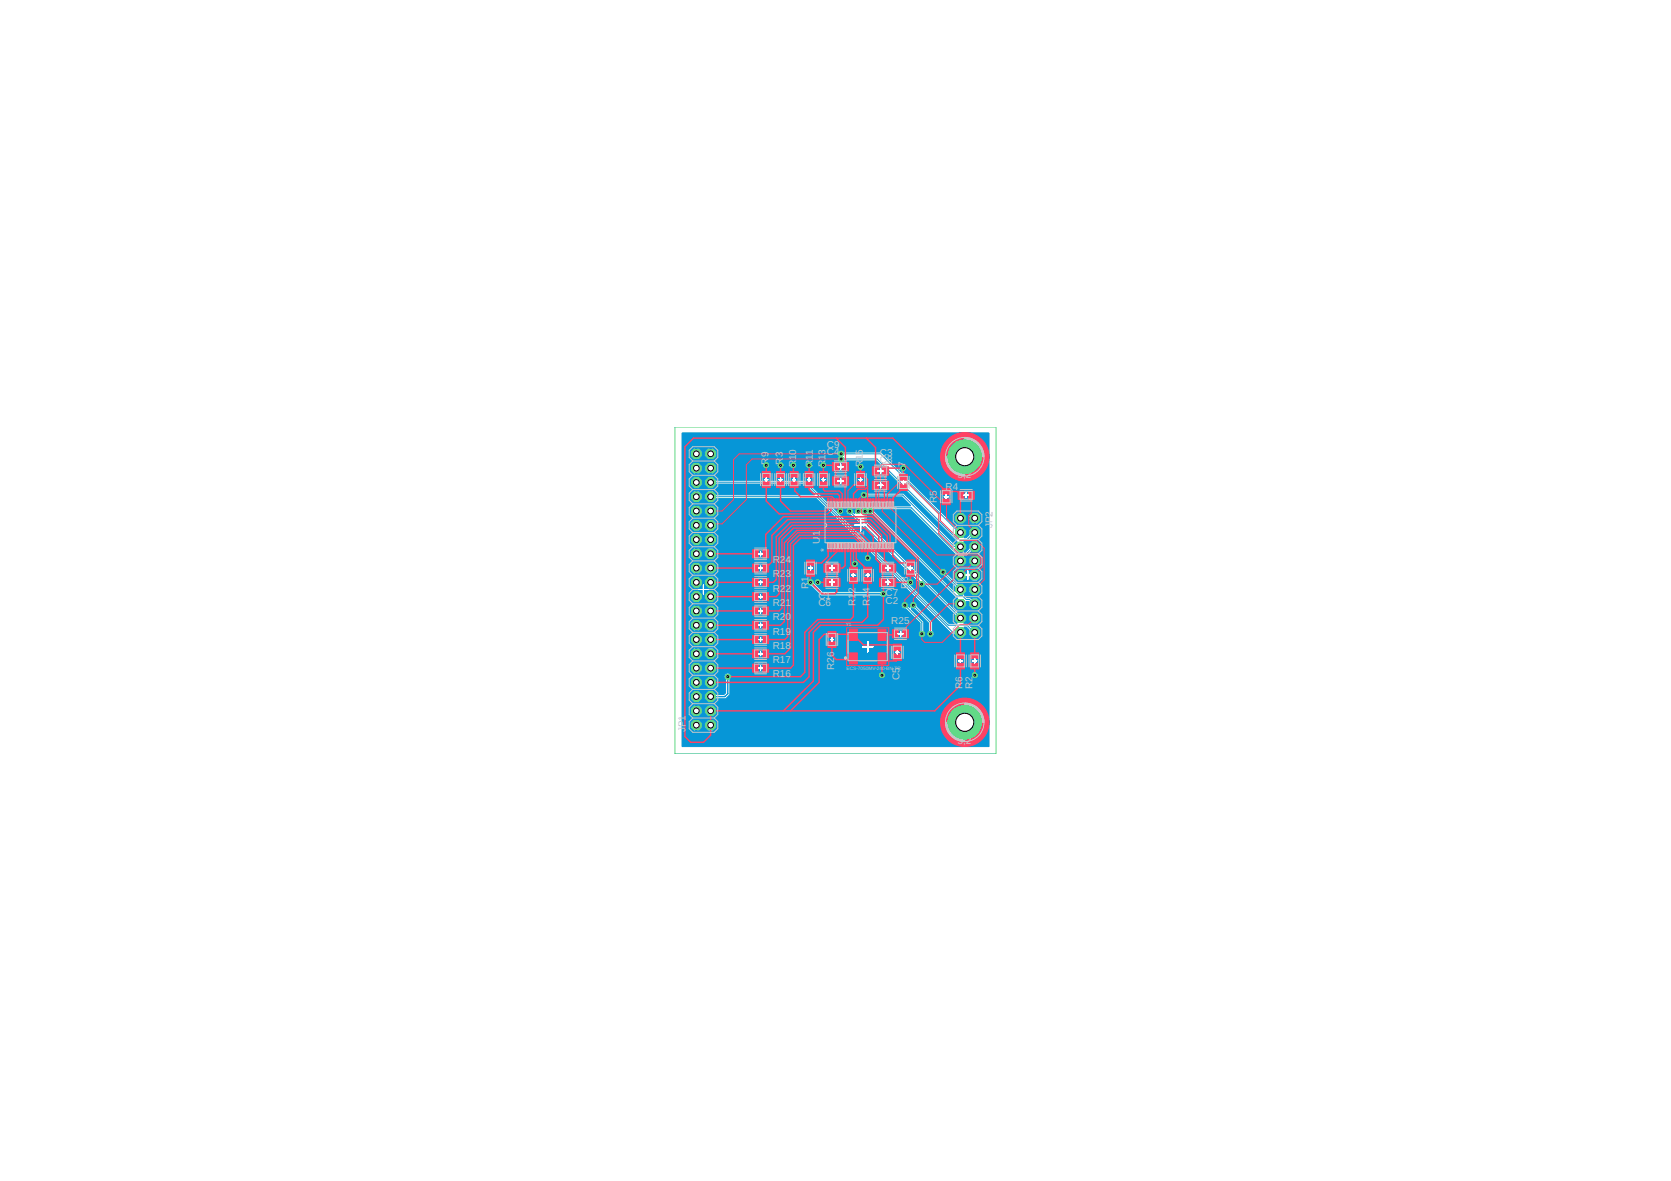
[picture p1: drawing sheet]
<svg xmlns="http://www.w3.org/2000/svg" width="297mm" height="210mm" viewBox="0 0 297 210" stroke-linecap="round" stroke-linejoin="round" font-family="sans-serif">
<defs><g id="words">
<g font-size="1.8" fill="#c8c8c8">
<text x="136.6" y="82.6" transform="rotate(-90 136.6 82.6)">R</text>
<text x="136.6" y="81.3" transform="rotate(-90 136.6 81.3)">9</text>
<text x="139.1" y="82.6" transform="rotate(-90 139.1 82.6)">R</text>
<text x="139.1" y="81.3" transform="rotate(-90 139.1 81.3)">3</text>
<text x="141.6" y="83.1" transform="rotate(-90 141.6 83.1)">R10</text>
<text x="144.5" y="83" transform="rotate(-90 144.5 83)">R11</text>
<text x="146.8" y="83.1" transform="rotate(-90 146.8 83.1)">R13</text>
<text x="147" y="80.8">C4</text>
<text x="147" y="79.6">C9</text>
<text x="153.4" y="83.1" transform="rotate(-90 153.4 83.1)">R</text>
<text x="153.4" y="81.8" transform="rotate(-90 153.4 81.8)">15</text>
<text x="156.4" y="81">C3</text>
<text x="156.4" y="82.3">C8</text>
<text x="161" y="84.4" transform="rotate(-90 161 84.4)">R7</text>
<text x="166.5" y="89.4" transform="rotate(-90 166.5 89.4)">R5</text>
<text x="168.1" y="87.2">R4</text>
<text x="170.2" y="85">3,2</text>
<text x="145.7" y="95.3" transform="rotate(-90 145.7 95.3)">1</text>
<text x="176.4" y="93.9" transform="rotate(-90 176.4 93.9)">JP2</text>
<text x="137.4" y="100.1">R</text>
<text x="138.6" y="100.1">2</text>
<text x="139.6" y="100.1">4</text>
<text x="145.7" y="96.6" transform="rotate(-90 145.7 96.6)">U</text>
<text x="147.1" y="98.1" transform="rotate(-90 147.1 98.1)">*</text>
<text x="153.6" y="96.6" transform="rotate(-90 153.6 96.6)">U1</text>
<text x="137.4" y="107.7">R2</text>
<text x="137.4" y="105.2">R</text>
<text x="137.4" y="102.6">R</text>
<text x="138.6" y="105.2">2</text>
<text x="138.6" y="102.6">2</text>
<text x="139.6" y="107.7">1</text>
<text x="139.6" y="105.2">2</text>
<text x="139.6" y="102.6">3</text>
<text x="143.7" y="104.7" transform="rotate(-90 143.7 104.7)">R1</text>
<text x="145.5" y="106.5">C1</text>
<text x="145.5" y="107.7">C6</text>
<text x="152.1" y="107.7" transform="rotate(-90 152.1 107.7)">R1</text>
<text x="152.1" y="105.4" transform="rotate(-90 152.1 105.4)">2</text>
<text x="154.6" y="107.7" transform="rotate(-90 154.6 107.7)">R1</text>
<text x="154.6" y="105.4" transform="rotate(-90 154.6 105.4)">4</text>
<text x="157.4" y="107.4">C2</text>
<text x="157.4" y="105.9">C7</text>
<text x="161.5" y="104.7" transform="rotate(-90 161.5 104.7)">R</text>
<text x="161.5" y="103.4" transform="rotate(-90 161.5 103.4)">8</text>
<text x="137.4" y="112.8">R19</text>
<text x="137.4" y="110.2">R2</text>
<text x="139.6" y="110.2">0</text>
<text x="158.4" y="111">R25</text>
<text x="137.4" y="117.9">R17</text>
<text x="137.4" y="115.3">R18</text>
<text x="148.3" y="119.1" transform="rotate(-90 148.3 119.1)">R26</text>
<text x="137.4" y="120.4">R16</text>
<text x="159.9" y="120.9" transform="rotate(-90 159.9 120.9)">C5</text>
<text x="171.1" y="122.4" transform="rotate(-90 171.1 122.4)">R6</text>
<text x="172.9" y="122.4" transform="rotate(-90 172.9 122.4)">R2</text>
<text x="121.9" y="130.2" transform="rotate(-90 121.9 130.2)">JP1</text>
<text x="170.2" y="132.2">3,2</text>
</g>
<g font-size=".8" fill="#c8c8c8">
<text x="150.3" y="111.3">Y1</text>
<text x="150.5" y="119">ECS-7050MV-24</text>
<text x="156.8" y="119">0-BN-TR</text>
</g>
</g></defs>
<g fill="none" stroke="#fff" stroke-width=".18">
<path d="M134.9 98.4h.6M135.2 98.1v.7M136 85.2h.5M136.2 85v.5M138.5 85.2h.5M138.7 85v.5M140.9 85.2h.5M141.2 85v.5M143.6 85.2h.5M143.8 85v.5M146.1 85.2h.5M146.4 85v.5"/>
<path d="M149 85.5h.9M149 83h.9M149.4 82.5v.9M149.4 85v.9M152 93.4h2M152.7 85.2h.5M153 85v.5M153 92.4v2M156.1 83.7h.8M156.1 86.3h.8M156.5 83.3v.8M156.5 85.8v.9"/>
<path d="M160.3 85.7h.5M160.6 85.5v.5M167.9 88.3h.6M168.2 88v.6M170.6 81.2h1.8M171.4 88h.7M171.5 80.3v1.7M171.7 87.7v.7M124.3 104.8h1.5M125.1 104v1.5M134.9 101h.6M134.9 103.5h.6"/>
<path d="M134.9 118.7h.6M134.9 116.2h.6M134.9 113.7h.6M134.9 111.1h.6M134.9 108.6h.6M134.9 106h.6M135.2 100.6v.7M135.2 103.2v.6M135.2 105.7v.7M135.2 108.2v.7M135.2 110.8v.7M135.2 113.3v.7"/>
<path d="M135.2 115.9v.6M135.2 118.4v.7M143.8 101h.6M144.1 100.6v.7M147.4 101h.9M147.4 103.5h.9M147.6 113.7h.5M147.9 100.5v.9M147.9 103.1v.8M147.9 113.4v.5M151.4 102.2h.6M151.7 102v.5"/>
<path d="M153.3 114.9h1.9M154 102.2h.5M154.2 102v.5M154.2 114v1.8M157.4 101h.8M157.4 103.5h.8M157.8 100.6v.8M157.8 103.1v.8M159.3 116h.5M159.5 115.7v.5M159.7 112.6h.8M160.1 112.2v.9"/>
<path d="M161.5 101h.7M161.8 100.6v.7M170.5 117.5h.5M170.7 117.2v.5M171.2 102.2h1.6M172 101.5v1.5M172.9 117.5h.7M173.3 117.1v.7M170.6 128.4h1.8M171.5 127.5v1.7"/>
</g>
<circle cx="126.3" cy="128.9" r=".83" fill="#62d987" stroke="#62d987" stroke-width=".18"/>
<circle cx="126.3" cy="128.9" r=".51" fill="#fff" stroke="#000" stroke-width=".18"/>
<circle cx="123.8" cy="128.9" r=".83" fill="#62d987" stroke="#62d987" stroke-width=".18"/>
<circle cx="123.8" cy="128.9" r=".51" fill="#fff" stroke="#000" stroke-width=".18"/>
<circle cx="126.3" cy="126.3" r=".83" fill="#62d987" stroke="#62d987" stroke-width=".18"/>
<circle cx="126.3" cy="126.3" r=".51" fill="#fff" stroke="#000" stroke-width=".18"/>
<circle cx="123.8" cy="126.3" r=".83" fill="#62d987" stroke="#62d987" stroke-width=".18"/>
<circle cx="123.8" cy="126.3" r=".51" fill="#fff" stroke="#000" stroke-width=".18"/>
<circle cx="126.3" cy="123.8" r=".83" fill="#62d987" stroke="#62d987" stroke-width=".18"/>
<circle cx="126.3" cy="123.8" r=".51" fill="#fff" stroke="#000" stroke-width=".18"/>
<circle cx="123.8" cy="123.8" r=".83" fill="#62d987" stroke="#62d987" stroke-width=".18"/>
<circle cx="123.8" cy="123.8" r=".51" fill="#fff" stroke="#000" stroke-width=".18"/>
<circle cx="126.3" cy="121.3" r=".83" fill="#62d987" stroke="#62d987" stroke-width=".18"/>
<circle cx="126.3" cy="121.3" r=".51" fill="#fff" stroke="#000" stroke-width=".18"/>
<circle cx="123.8" cy="121.3" r=".83" fill="#62d987" stroke="#62d987" stroke-width=".18"/>
<circle cx="123.8" cy="121.3" r=".51" fill="#fff" stroke="#000" stroke-width=".18"/>
<circle cx="126.3" cy="118.7" r=".83" fill="#62d987" stroke="#62d987" stroke-width=".18"/>
<circle cx="126.3" cy="118.7" r=".51" fill="#fff" stroke="#000" stroke-width=".18"/>
<circle cx="123.8" cy="118.7" r=".83" fill="#62d987" stroke="#62d987" stroke-width=".18"/>
<circle cx="123.8" cy="118.7" r=".51" fill="#fff" stroke="#000" stroke-width=".18"/>
<circle cx="126.3" cy="116.2" r=".83" fill="#62d987" stroke="#62d987" stroke-width=".18"/>
<circle cx="126.3" cy="116.2" r=".51" fill="#fff" stroke="#000" stroke-width=".18"/>
<circle cx="123.8" cy="116.2" r=".83" fill="#62d987" stroke="#62d987" stroke-width=".18"/>
<circle cx="123.8" cy="116.2" r=".51" fill="#fff" stroke="#000" stroke-width=".18"/>
<circle cx="126.3" cy="113.7" r=".83" fill="#62d987" stroke="#62d987" stroke-width=".18"/>
<circle cx="126.3" cy="113.7" r=".51" fill="#fff" stroke="#000" stroke-width=".18"/>
<circle cx="123.8" cy="113.7" r=".83" fill="#62d987" stroke="#62d987" stroke-width=".18"/>
<circle cx="123.8" cy="113.7" r=".51" fill="#fff" stroke="#000" stroke-width=".18"/>
<circle cx="126.3" cy="111.1" r=".83" fill="#62d987" stroke="#62d987" stroke-width=".18"/>
<circle cx="126.3" cy="111.1" r=".51" fill="#fff" stroke="#000" stroke-width=".18"/>
<circle cx="123.8" cy="111.1" r=".83" fill="#62d987" stroke="#62d987" stroke-width=".18"/>
<circle cx="123.8" cy="111.1" r=".51" fill="#fff" stroke="#000" stroke-width=".18"/>
<circle cx="126.3" cy="108.6" r=".83" fill="#62d987" stroke="#62d987" stroke-width=".18"/>
<circle cx="126.3" cy="108.6" r=".51" fill="#fff" stroke="#000" stroke-width=".18"/>
<circle cx="123.8" cy="108.6" r=".83" fill="#62d987" stroke="#62d987" stroke-width=".18"/>
<circle cx="123.8" cy="108.6" r=".51" fill="#fff" stroke="#000" stroke-width=".18"/>
<circle cx="126.3" cy="106" r=".83" fill="#62d987" stroke="#62d987" stroke-width=".18"/>
<circle cx="126.3" cy="106" r=".51" fill="#fff" stroke="#000" stroke-width=".18"/>
<circle cx="123.8" cy="106" r=".83" fill="#62d987" stroke="#62d987" stroke-width=".18"/>
<circle cx="123.8" cy="106" r=".51" fill="#fff" stroke="#000" stroke-width=".18"/>
<circle cx="126.3" cy="103.5" r=".83" fill="#62d987" stroke="#62d987" stroke-width=".18"/>
<circle cx="126.3" cy="103.5" r=".51" fill="#fff" stroke="#000" stroke-width=".18"/>
<circle cx="123.8" cy="103.5" r=".83" fill="#62d987" stroke="#62d987" stroke-width=".18"/>
<circle cx="123.8" cy="103.5" r=".51" fill="#fff" stroke="#000" stroke-width=".18"/>
<circle cx="126.3" cy="101" r=".83" fill="#62d987" stroke="#62d987" stroke-width=".18"/>
<circle cx="126.3" cy="101" r=".51" fill="#fff" stroke="#000" stroke-width=".18"/>
<circle cx="123.8" cy="101" r=".83" fill="#62d987" stroke="#62d987" stroke-width=".18"/>
<circle cx="123.8" cy="101" r=".51" fill="#fff" stroke="#000" stroke-width=".18"/>
<circle cx="126.3" cy="98.4" r=".83" fill="#62d987" stroke="#62d987" stroke-width=".18"/>
<circle cx="126.3" cy="98.4" r=".51" fill="#fff" stroke="#000" stroke-width=".18"/>
<circle cx="123.8" cy="98.4" r=".83" fill="#62d987" stroke="#62d987" stroke-width=".18"/>
<circle cx="123.8" cy="98.4" r=".51" fill="#fff" stroke="#000" stroke-width=".18"/>
<circle cx="126.3" cy="95.9" r=".83" fill="#62d987" stroke="#62d987" stroke-width=".18"/>
<circle cx="126.3" cy="95.9" r=".51" fill="#fff" stroke="#000" stroke-width=".18"/>
<circle cx="123.8" cy="95.9" r=".83" fill="#62d987" stroke="#62d987" stroke-width=".18"/>
<circle cx="123.8" cy="95.9" r=".51" fill="#fff" stroke="#000" stroke-width=".18"/>
<circle cx="126.3" cy="93.4" r=".83" fill="#62d987" stroke="#62d987" stroke-width=".18"/>
<circle cx="126.3" cy="93.4" r=".51" fill="#fff" stroke="#000" stroke-width=".18"/>
<circle cx="123.8" cy="93.4" r=".83" fill="#62d987" stroke="#62d987" stroke-width=".18"/>
<circle cx="123.8" cy="93.4" r=".51" fill="#fff" stroke="#000" stroke-width=".18"/>
<circle cx="126.3" cy="90.8" r=".83" fill="#62d987" stroke="#62d987" stroke-width=".18"/>
<circle cx="126.3" cy="90.8" r=".51" fill="#fff" stroke="#000" stroke-width=".18"/>
<circle cx="123.8" cy="90.8" r=".83" fill="#62d987" stroke="#62d987" stroke-width=".18"/>
<circle cx="123.8" cy="90.8" r=".51" fill="#fff" stroke="#000" stroke-width=".18"/>
<circle cx="126.3" cy="88.3" r=".83" fill="#62d987" stroke="#62d987" stroke-width=".18"/>
<circle cx="126.3" cy="88.3" r=".51" fill="#fff" stroke="#000" stroke-width=".18"/>
<circle cx="123.8" cy="88.3" r=".83" fill="#62d987" stroke="#62d987" stroke-width=".18"/>
<circle cx="123.8" cy="88.3" r=".51" fill="#fff" stroke="#000" stroke-width=".18"/>
<circle cx="126.3" cy="85.7" r=".83" fill="#62d987" stroke="#62d987" stroke-width=".18"/>
<circle cx="126.3" cy="85.7" r=".51" fill="#fff" stroke="#000" stroke-width=".18"/>
<circle cx="123.8" cy="85.7" r=".83" fill="#62d987" stroke="#62d987" stroke-width=".18"/>
<circle cx="123.8" cy="85.7" r=".51" fill="#fff" stroke="#000" stroke-width=".18"/>
<circle cx="126.3" cy="83.2" r=".83" fill="#62d987" stroke="#62d987" stroke-width=".18"/>
<circle cx="126.3" cy="83.2" r=".51" fill="#fff" stroke="#000" stroke-width=".18"/>
<circle cx="123.8" cy="83.2" r=".83" fill="#62d987" stroke="#62d987" stroke-width=".18"/>
<circle cx="123.8" cy="83.2" r=".51" fill="#fff" stroke="#000" stroke-width=".18"/>
<circle cx="126.3" cy="80.7" r=".83" fill="#62d987" stroke="#62d987" stroke-width=".18"/>
<circle cx="126.3" cy="80.7" r=".51" fill="#fff" stroke="#000" stroke-width=".18"/>
<circle cx="123.8" cy="80.7" r=".83" fill="#62d987" stroke="#62d987" stroke-width=".18"/>
<circle cx="123.8" cy="80.7" r=".51" fill="#fff" stroke="#000" stroke-width=".18"/>
<path d="M171.2 102.2h1.6M172 101.5v1.5" fill="none" stroke="#fff" stroke-width=".18"/>
<circle cx="170.7" cy="92.1" r=".83" fill="#62d987" stroke="#62d987" stroke-width=".18"/>
<circle cx="170.7" cy="92.1" r=".51" fill="#fff" stroke="#000" stroke-width=".18"/>
<circle cx="173.3" cy="92.1" r=".83" fill="#62d987" stroke="#62d987" stroke-width=".18"/>
<circle cx="173.3" cy="92.1" r=".51" fill="#fff" stroke="#000" stroke-width=".18"/>
<circle cx="170.7" cy="94.6" r=".83" fill="#62d987" stroke="#62d987" stroke-width=".18"/>
<circle cx="170.7" cy="94.6" r=".51" fill="#fff" stroke="#000" stroke-width=".18"/>
<circle cx="173.3" cy="94.6" r=".83" fill="#62d987" stroke="#62d987" stroke-width=".18"/>
<circle cx="173.3" cy="94.6" r=".51" fill="#fff" stroke="#000" stroke-width=".18"/>
<circle cx="170.7" cy="97.2" r=".83" fill="#62d987" stroke="#62d987" stroke-width=".18"/>
<circle cx="170.7" cy="97.2" r=".51" fill="#fff" stroke="#000" stroke-width=".18"/>
<circle cx="173.3" cy="97.2" r=".83" fill="#62d987" stroke="#62d987" stroke-width=".18"/>
<circle cx="173.3" cy="97.2" r=".51" fill="#fff" stroke="#000" stroke-width=".18"/>
<circle cx="170.7" cy="99.7" r=".83" fill="#62d987" stroke="#62d987" stroke-width=".18"/>
<circle cx="170.7" cy="99.7" r=".51" fill="#fff" stroke="#000" stroke-width=".18"/>
<circle cx="173.3" cy="99.7" r=".83" fill="#62d987" stroke="#62d987" stroke-width=".18"/>
<circle cx="173.3" cy="99.7" r=".51" fill="#fff" stroke="#000" stroke-width=".18"/>
<circle cx="170.7" cy="102.2" r=".83" fill="#62d987" stroke="#62d987" stroke-width=".18"/>
<circle cx="170.7" cy="102.2" r=".51" fill="#fff" stroke="#000" stroke-width=".18"/>
<circle cx="173.3" cy="102.2" r=".83" fill="#62d987" stroke="#62d987" stroke-width=".18"/>
<circle cx="173.3" cy="102.2" r=".51" fill="#fff" stroke="#000" stroke-width=".18"/>
<circle cx="170.7" cy="104.8" r=".83" fill="#62d987" stroke="#62d987" stroke-width=".18"/>
<circle cx="170.7" cy="104.8" r=".51" fill="#fff" stroke="#000" stroke-width=".18"/>
<circle cx="173.3" cy="104.8" r=".83" fill="#62d987" stroke="#62d987" stroke-width=".18"/>
<circle cx="173.3" cy="104.8" r=".51" fill="#fff" stroke="#000" stroke-width=".18"/>
<circle cx="170.7" cy="107.3" r=".83" fill="#62d987" stroke="#62d987" stroke-width=".18"/>
<circle cx="170.7" cy="107.3" r=".51" fill="#fff" stroke="#000" stroke-width=".18"/>
<circle cx="173.3" cy="107.3" r=".83" fill="#62d987" stroke="#62d987" stroke-width=".18"/>
<circle cx="173.3" cy="107.3" r=".51" fill="#fff" stroke="#000" stroke-width=".18"/>
<circle cx="170.7" cy="109.9" r=".83" fill="#62d987" stroke="#62d987" stroke-width=".18"/>
<circle cx="170.7" cy="109.9" r=".51" fill="#fff" stroke="#000" stroke-width=".18"/>
<circle cx="173.3" cy="109.9" r=".83" fill="#62d987" stroke="#62d987" stroke-width=".18"/>
<circle cx="173.3" cy="109.9" r=".51" fill="#fff" stroke="#000" stroke-width=".18"/>
<circle cx="170.7" cy="112.4" r=".83" fill="#62d987" stroke="#62d987" stroke-width=".18"/>
<circle cx="170.7" cy="112.4" r=".51" fill="#fff" stroke="#000" stroke-width=".18"/>
<circle cx="173.3" cy="112.4" r=".83" fill="#62d987" stroke="#62d987" stroke-width=".18"/>
<circle cx="173.3" cy="112.4" r=".51" fill="#fff" stroke="#000" stroke-width=".18"/>
<g fill="none" stroke="#fff" stroke-width=".18">
<path d="M134.9 98.4h.6M135.2 98.1v.7M136 85.2h.5M136.2 85v.5M138.5 85.2h.5M138.7 85v.5M140.9 85.2h.5M141.2 85v.5M143.6 85.2h.5M143.8 85v.5M146.1 85.2h.5M146.4 85v.5"/>
<path d="M152 93.4h2M152.7 85.2h.5M153 85v.5M153 92.4v2M160.3 85.7h.5M160.6 85.5v.5M167.9 88.3h.6M168.2 88v.6M171.4 88h.7M171.7 87.7v.7M134.9 101h.6M134.9 118.7h.6"/>
<path d="M134.9 116.2h.6M134.9 113.7h.6M134.9 111.1h.6M134.9 108.6h.6M134.9 106h.6M134.9 103.5h.6M135.2 100.6v.7M135.2 103.2v.6M135.2 105.7v.7M135.2 108.2v.7M135.2 110.8v.7M135.2 113.3v.7"/>
<path d="M135.2 115.9v.6M135.2 118.4v.7M143.8 101h.6M144.1 100.6v.7M147.6 113.7h.5M147.9 113.4v.5M151.4 102.2h.6M151.7 102v.5M153.3 114.9h1.9M154 102.2h.5M154.2 102v.5M154.2 114v1.8"/>
<path d="M159.7 112.6h.8M160.1 112.2v.9M161.5 101h.7M161.8 100.6v.7M170.5 117.5h.5M170.7 117.2v.5M172.9 117.5h.7M173.3 117.1v.7M170.6 128.4h1.8M171.5 127.5v1.7"/>
</g>
<circle cx="171.5" cy="128.4" r="2.92" fill="#62d987" stroke="#62d987" stroke-width=".18"/>
<circle cx="171.5" cy="128.4" r="1.61" fill="#fff" stroke="#000" stroke-width=".18"/>
<path d="M170.6 81.2h1.8M171.5 80.3v1.7" fill="none" stroke="#fff" stroke-width=".18"/>
<circle cx="171.5" cy="81.2" r="2.92" fill="#62d987" stroke="#62d987" stroke-width=".18"/>
<circle cx="171.5" cy="81.2" r="1.61" fill="#fff" stroke="#000" stroke-width=".18"/>
<circle cx="157" cy="105.5" r=".38" fill="#62d987" stroke="#62d987" stroke-width=".18"/>
<circle cx="157" cy="105.5" r=".17" fill="#fff" stroke="#000" stroke-width=".18"/>
<circle cx="144.1" cy="103.5" r=".38" fill="#62d987" stroke="#62d987" stroke-width=".18"/>
<circle cx="144.1" cy="103.5" r=".17" fill="#fff" stroke="#000" stroke-width=".18"/>
<circle cx="136.2" cy="82.7" r=".38" fill="#62d987" stroke="#62d987" stroke-width=".18"/>
<circle cx="136.2" cy="82.7" r=".17" fill="#fff" stroke="#000" stroke-width=".18"/>
<circle cx="138.7" cy="82.7" r=".38" fill="#62d987" stroke="#62d987" stroke-width=".18"/>
<circle cx="138.7" cy="82.7" r=".17" fill="#fff" stroke="#000" stroke-width=".18"/>
<circle cx="141" cy="82.7" r=".38" fill="#62d987" stroke="#62d987" stroke-width=".18"/>
<circle cx="141" cy="82.7" r=".17" fill="#fff" stroke="#000" stroke-width=".18"/>
<circle cx="143.8" cy="82.7" r=".38" fill="#62d987" stroke="#62d987" stroke-width=".18"/>
<circle cx="143.8" cy="82.7" r=".17" fill="#fff" stroke="#000" stroke-width=".18"/>
<circle cx="146.4" cy="82.7" r=".38" fill="#62d987" stroke="#62d987" stroke-width=".18"/>
<circle cx="146.4" cy="82.7" r=".17" fill="#fff" stroke="#000" stroke-width=".18"/>
<circle cx="153" cy="83" r=".38" fill="#62d987" stroke="#62d987" stroke-width=".18"/>
<circle cx="153" cy="83" r=".17" fill="#fff" stroke="#000" stroke-width=".18"/>
<circle cx="160.6" cy="83.2" r=".38" fill="#62d987" stroke="#62d987" stroke-width=".18"/>
<circle cx="160.6" cy="83.2" r=".17" fill="#fff" stroke="#000" stroke-width=".18"/>
<circle cx="145.4" cy="103.5" r=".38" fill="#62d987" stroke="#62d987" stroke-width=".18"/>
<circle cx="145.4" cy="103.5" r=".17" fill="#fff" stroke="#000" stroke-width=".18"/>
<circle cx="161.8" cy="103.5" r=".38" fill="#62d987" stroke="#62d987" stroke-width=".18"/>
<circle cx="161.8" cy="103.5" r=".17" fill="#fff" stroke="#000" stroke-width=".18"/>
<circle cx="156.8" cy="120" r=".38" fill="#62d987" stroke="#62d987" stroke-width=".18"/>
<circle cx="156.8" cy="120" r=".17" fill="#fff" stroke="#000" stroke-width=".18"/>
<circle cx="173.3" cy="120" r=".38" fill="#62d987" stroke="#62d987" stroke-width=".18"/>
<circle cx="173.3" cy="120" r=".17" fill="#fff" stroke="#000" stroke-width=".18"/>
<circle cx="149.4" cy="90.9" r=".38" fill="#62d987" stroke="#62d987" stroke-width=".18"/>
<circle cx="149.4" cy="90.9" r=".17" fill="#fff" stroke="#000" stroke-width=".18"/>
<circle cx="154.2" cy="99.2" r=".38" fill="#62d987" stroke="#62d987" stroke-width=".18"/>
<circle cx="154.2" cy="99.2" r=".17" fill="#fff" stroke="#000" stroke-width=".18"/>
<circle cx="152" cy="100.2" r=".38" fill="#62d987" stroke="#62d987" stroke-width=".18"/>
<circle cx="152" cy="100.2" r=".17" fill="#fff" stroke="#000" stroke-width=".18"/>
<circle cx="160.8" cy="107.6" r=".38" fill="#62d987" stroke="#62d987" stroke-width=".18"/>
<circle cx="160.8" cy="107.6" r=".17" fill="#fff" stroke="#000" stroke-width=".18"/>
<circle cx="163.9" cy="112.6" r=".38" fill="#62d987" stroke="#62d987" stroke-width=".18"/>
<circle cx="163.9" cy="112.6" r=".17" fill="#fff" stroke="#000" stroke-width=".18"/>
<circle cx="153.8" cy="90.9" r=".38" fill="#62d987" stroke="#62d987" stroke-width=".18"/>
<circle cx="153.8" cy="90.9" r=".17" fill="#fff" stroke="#000" stroke-width=".18"/>
<circle cx="154.7" cy="90.9" r=".38" fill="#62d987" stroke="#62d987" stroke-width=".18"/>
<circle cx="154.7" cy="90.9" r=".17" fill="#fff" stroke="#000" stroke-width=".18"/>
<circle cx="162.3" cy="107.6" r=".38" fill="#62d987" stroke="#62d987" stroke-width=".18"/>
<circle cx="162.3" cy="107.6" r=".17" fill="#fff" stroke="#000" stroke-width=".18"/>
<circle cx="165.4" cy="112.6" r=".38" fill="#62d987" stroke="#62d987" stroke-width=".18"/>
<circle cx="165.4" cy="112.6" r=".17" fill="#fff" stroke="#000" stroke-width=".18"/>
<circle cx="167.6" cy="101.7" r=".38" fill="#62d987" stroke="#62d987" stroke-width=".18"/>
<circle cx="167.6" cy="101.7" r=".17" fill="#fff" stroke="#000" stroke-width=".18"/>
<circle cx="151" cy="90.9" r=".38" fill="#62d987" stroke="#62d987" stroke-width=".18"/>
<circle cx="151" cy="90.9" r=".17" fill="#fff" stroke="#000" stroke-width=".18"/>
<circle cx="163.8" cy="103.8" r=".38" fill="#62d987" stroke="#62d987" stroke-width=".18"/>
<circle cx="163.8" cy="103.8" r=".17" fill="#fff" stroke="#000" stroke-width=".18"/>
<circle cx="152.6" cy="90.9" r=".38" fill="#62d987" stroke="#62d987" stroke-width=".18"/>
<circle cx="152.6" cy="90.9" r=".17" fill="#fff" stroke="#000" stroke-width=".18"/>
<circle cx="153.6" cy="88" r=".38" fill="#62d987" stroke="#62d987" stroke-width=".18"/>
<circle cx="153.6" cy="88" r=".17" fill="#fff" stroke="#000" stroke-width=".18"/>
<circle cx="129.4" cy="120.3" r=".38" fill="#62d987" stroke="#62d987" stroke-width=".18"/>
<circle cx="129.4" cy="120.3" r=".17" fill="#fff" stroke="#000" stroke-width=".18"/>
<circle cx="149.5" cy="80.7" r=".38" fill="#62d987" stroke="#62d987" stroke-width=".18"/>
<circle cx="149.5" cy="80.7" r=".17" fill="#fff" stroke="#000" stroke-width=".18"/>
<circle cx="149.5" cy="81.6" r=".38" fill="#62d987" stroke="#62d987" stroke-width=".18"/>
<circle cx="149.5" cy="81.6" r=".17" fill="#fff" stroke="#000" stroke-width=".18"/>
<g fill="none" stroke="#fff" stroke-width=".18">
<path d="M134.9 98.4h.6M135.2 98.1v.7M136 85.2h.5M136.2 85v.5M138.5 85.2h.5M138.7 85v.5M140.9 85.2h.5M141.2 85v.5M143.6 85.2h.5M143.8 85v.5M146.1 85.2h.5M146.4 85v.5"/>
<path d="M149 85.5h.9M149 83h.9M149.4 82.5v.9M149.4 85v.9M152 93.4h2M152.7 85.2h.5M153 85v.5M153 92.4v2M156.1 83.7h.8M156.1 86.3h.8M156.5 83.3v.8M156.5 85.8v.9"/>
<path d="M160.3 85.7h.5M160.6 85.5v.5M167.9 88.3h.6M168.2 88v.6M170.6 81.2h1.8M171.4 88h.7M171.5 80.3v1.7M171.7 87.7v.7M124.3 104.8h1.5M125.1 104v1.5M134.9 101h.6M134.9 103.5h.6"/>
<path d="M134.9 118.7h.6M134.9 116.2h.6M134.9 113.7h.6M134.9 111.1h.6M134.9 108.6h.6M134.9 106h.6M135.2 100.6v.7M135.2 103.2v.6M135.2 105.7v.7M135.2 108.2v.7M135.2 110.8v.7M135.2 113.3v.7"/>
<path d="M135.2 115.9v.6M135.2 118.4v.7M143.8 101h.6M144.1 100.6v.7M147.4 101h.9M147.4 103.5h.9M147.6 113.7h.5M147.9 100.5v.9M147.9 103.1v.8M147.9 113.4v.5M151.4 102.2h.6M151.7 102v.5"/>
<path d="M153.3 114.9h1.9M154 102.2h.5M154.2 102v.5M154.2 114v1.8M157.4 101h.8M157.4 103.5h.8M157.8 100.6v.8M157.8 103.1v.8M159.3 116h.5M159.5 115.7v.5M159.7 112.6h.8M160.1 112.2v.9"/>
<path d="M161.5 101h.7M161.8 100.6v.7M170.5 117.5h.5M170.7 117.2v.5M171.2 102.2h1.6M172 101.5v1.5M172.9 117.5h.7M173.3 117.1v.7M170.6 128.4h1.8M171.5 127.5v1.7"/>
</g>
<circle cx="126.3" cy="128.9" r=".83" fill="#62d987" stroke="#62d987" stroke-width=".18"/>
<circle cx="126.3" cy="128.9" r=".51" fill="#fff" stroke="#000" stroke-width=".18"/>
<circle cx="123.8" cy="128.9" r=".83" fill="#62d987" stroke="#62d987" stroke-width=".18"/>
<circle cx="123.8" cy="128.9" r=".51" fill="#fff" stroke="#000" stroke-width=".18"/>
<circle cx="126.3" cy="126.3" r=".83" fill="#62d987" stroke="#62d987" stroke-width=".18"/>
<circle cx="126.3" cy="126.3" r=".51" fill="#fff" stroke="#000" stroke-width=".18"/>
<circle cx="123.8" cy="126.3" r=".83" fill="#62d987" stroke="#62d987" stroke-width=".18"/>
<circle cx="123.8" cy="126.3" r=".51" fill="#fff" stroke="#000" stroke-width=".18"/>
<circle cx="126.3" cy="123.8" r=".83" fill="#62d987" stroke="#62d987" stroke-width=".18"/>
<circle cx="126.3" cy="123.8" r=".51" fill="#fff" stroke="#000" stroke-width=".18"/>
<circle cx="123.8" cy="123.8" r=".83" fill="#62d987" stroke="#62d987" stroke-width=".18"/>
<circle cx="123.8" cy="123.8" r=".51" fill="#fff" stroke="#000" stroke-width=".18"/>
<circle cx="126.3" cy="121.3" r=".83" fill="#62d987" stroke="#62d987" stroke-width=".18"/>
<circle cx="126.3" cy="121.3" r=".51" fill="#fff" stroke="#000" stroke-width=".18"/>
<circle cx="123.8" cy="121.3" r=".83" fill="#62d987" stroke="#62d987" stroke-width=".18"/>
<circle cx="123.8" cy="121.3" r=".51" fill="#fff" stroke="#000" stroke-width=".18"/>
<circle cx="126.3" cy="118.7" r=".83" fill="#62d987" stroke="#62d987" stroke-width=".18"/>
<circle cx="126.3" cy="118.7" r=".51" fill="#fff" stroke="#000" stroke-width=".18"/>
<circle cx="123.8" cy="118.7" r=".83" fill="#62d987" stroke="#62d987" stroke-width=".18"/>
<circle cx="123.8" cy="118.7" r=".51" fill="#fff" stroke="#000" stroke-width=".18"/>
<circle cx="126.3" cy="116.2" r=".83" fill="#62d987" stroke="#62d987" stroke-width=".18"/>
<circle cx="126.3" cy="116.2" r=".51" fill="#fff" stroke="#000" stroke-width=".18"/>
<circle cx="123.8" cy="116.2" r=".83" fill="#62d987" stroke="#62d987" stroke-width=".18"/>
<circle cx="123.8" cy="116.2" r=".51" fill="#fff" stroke="#000" stroke-width=".18"/>
<circle cx="126.3" cy="113.7" r=".83" fill="#62d987" stroke="#62d987" stroke-width=".18"/>
<circle cx="126.3" cy="113.7" r=".51" fill="#fff" stroke="#000" stroke-width=".18"/>
<circle cx="123.8" cy="113.7" r=".83" fill="#62d987" stroke="#62d987" stroke-width=".18"/>
<circle cx="123.8" cy="113.7" r=".51" fill="#fff" stroke="#000" stroke-width=".18"/>
<circle cx="126.3" cy="111.1" r=".83" fill="#62d987" stroke="#62d987" stroke-width=".18"/>
<circle cx="126.3" cy="111.1" r=".51" fill="#fff" stroke="#000" stroke-width=".18"/>
<circle cx="123.8" cy="111.1" r=".83" fill="#62d987" stroke="#62d987" stroke-width=".18"/>
<circle cx="123.8" cy="111.1" r=".51" fill="#fff" stroke="#000" stroke-width=".18"/>
<circle cx="126.3" cy="108.6" r=".83" fill="#62d987" stroke="#62d987" stroke-width=".18"/>
<circle cx="126.3" cy="108.6" r=".51" fill="#fff" stroke="#000" stroke-width=".18"/>
<circle cx="123.8" cy="108.6" r=".83" fill="#62d987" stroke="#62d987" stroke-width=".18"/>
<circle cx="123.8" cy="108.6" r=".51" fill="#fff" stroke="#000" stroke-width=".18"/>
<circle cx="126.3" cy="106" r=".83" fill="#62d987" stroke="#62d987" stroke-width=".18"/>
<circle cx="126.3" cy="106" r=".51" fill="#fff" stroke="#000" stroke-width=".18"/>
<circle cx="123.8" cy="106" r=".83" fill="#62d987" stroke="#62d987" stroke-width=".18"/>
<circle cx="123.8" cy="106" r=".51" fill="#fff" stroke="#000" stroke-width=".18"/>
<circle cx="126.3" cy="103.5" r=".83" fill="#62d987" stroke="#62d987" stroke-width=".18"/>
<circle cx="126.3" cy="103.5" r=".51" fill="#fff" stroke="#000" stroke-width=".18"/>
<circle cx="123.8" cy="103.5" r=".83" fill="#62d987" stroke="#62d987" stroke-width=".18"/>
<circle cx="123.8" cy="103.5" r=".51" fill="#fff" stroke="#000" stroke-width=".18"/>
<circle cx="126.3" cy="101" r=".83" fill="#62d987" stroke="#62d987" stroke-width=".18"/>
<circle cx="126.3" cy="101" r=".51" fill="#fff" stroke="#000" stroke-width=".18"/>
<circle cx="123.8" cy="101" r=".83" fill="#62d987" stroke="#62d987" stroke-width=".18"/>
<circle cx="123.8" cy="101" r=".51" fill="#fff" stroke="#000" stroke-width=".18"/>
<circle cx="126.3" cy="98.4" r=".83" fill="#62d987" stroke="#62d987" stroke-width=".18"/>
<circle cx="126.3" cy="98.4" r=".51" fill="#fff" stroke="#000" stroke-width=".18"/>
<circle cx="123.8" cy="98.4" r=".83" fill="#62d987" stroke="#62d987" stroke-width=".18"/>
<circle cx="123.8" cy="98.4" r=".51" fill="#fff" stroke="#000" stroke-width=".18"/>
<circle cx="126.3" cy="95.9" r=".83" fill="#62d987" stroke="#62d987" stroke-width=".18"/>
<circle cx="126.3" cy="95.9" r=".51" fill="#fff" stroke="#000" stroke-width=".18"/>
<circle cx="123.8" cy="95.9" r=".83" fill="#62d987" stroke="#62d987" stroke-width=".18"/>
<circle cx="123.8" cy="95.9" r=".51" fill="#fff" stroke="#000" stroke-width=".18"/>
<circle cx="126.3" cy="93.4" r=".83" fill="#62d987" stroke="#62d987" stroke-width=".18"/>
<circle cx="126.3" cy="93.4" r=".51" fill="#fff" stroke="#000" stroke-width=".18"/>
<circle cx="123.8" cy="93.4" r=".83" fill="#62d987" stroke="#62d987" stroke-width=".18"/>
<circle cx="123.8" cy="93.4" r=".51" fill="#fff" stroke="#000" stroke-width=".18"/>
<circle cx="126.3" cy="90.8" r=".83" fill="#62d987" stroke="#62d987" stroke-width=".18"/>
<circle cx="126.3" cy="90.8" r=".51" fill="#fff" stroke="#000" stroke-width=".18"/>
<circle cx="123.8" cy="90.8" r=".83" fill="#62d987" stroke="#62d987" stroke-width=".18"/>
<circle cx="123.8" cy="90.8" r=".51" fill="#fff" stroke="#000" stroke-width=".18"/>
<circle cx="126.3" cy="88.3" r=".83" fill="#62d987" stroke="#62d987" stroke-width=".18"/>
<circle cx="126.3" cy="88.3" r=".51" fill="#fff" stroke="#000" stroke-width=".18"/>
<circle cx="123.8" cy="88.3" r=".83" fill="#62d987" stroke="#62d987" stroke-width=".18"/>
<circle cx="123.8" cy="88.3" r=".51" fill="#fff" stroke="#000" stroke-width=".18"/>
<circle cx="126.3" cy="85.7" r=".83" fill="#62d987" stroke="#62d987" stroke-width=".18"/>
<circle cx="126.3" cy="85.7" r=".51" fill="#fff" stroke="#000" stroke-width=".18"/>
<circle cx="123.8" cy="85.7" r=".83" fill="#62d987" stroke="#62d987" stroke-width=".18"/>
<circle cx="123.8" cy="85.7" r=".51" fill="#fff" stroke="#000" stroke-width=".18"/>
<circle cx="126.3" cy="83.2" r=".83" fill="#62d987" stroke="#62d987" stroke-width=".18"/>
<circle cx="126.3" cy="83.2" r=".51" fill="#fff" stroke="#000" stroke-width=".18"/>
<circle cx="123.8" cy="83.2" r=".83" fill="#62d987" stroke="#62d987" stroke-width=".18"/>
<circle cx="123.8" cy="83.2" r=".51" fill="#fff" stroke="#000" stroke-width=".18"/>
<circle cx="126.3" cy="80.7" r=".83" fill="#62d987" stroke="#62d987" stroke-width=".18"/>
<circle cx="126.3" cy="80.7" r=".51" fill="#fff" stroke="#000" stroke-width=".18"/>
<circle cx="123.8" cy="80.7" r=".83" fill="#62d987" stroke="#62d987" stroke-width=".18"/>
<circle cx="123.8" cy="80.7" r=".51" fill="#fff" stroke="#000" stroke-width=".18"/>
<path d="M171.2 102.2h1.6M172 101.5v1.5" fill="none" stroke="#fff" stroke-width=".18"/>
<circle cx="170.7" cy="92.1" r=".83" fill="#62d987" stroke="#62d987" stroke-width=".18"/>
<circle cx="170.7" cy="92.1" r=".51" fill="#fff" stroke="#000" stroke-width=".18"/>
<circle cx="173.3" cy="92.1" r=".83" fill="#62d987" stroke="#62d987" stroke-width=".18"/>
<circle cx="173.3" cy="92.1" r=".51" fill="#fff" stroke="#000" stroke-width=".18"/>
<circle cx="170.7" cy="94.6" r=".83" fill="#62d987" stroke="#62d987" stroke-width=".18"/>
<circle cx="170.7" cy="94.6" r=".51" fill="#fff" stroke="#000" stroke-width=".18"/>
<circle cx="173.3" cy="94.6" r=".83" fill="#62d987" stroke="#62d987" stroke-width=".18"/>
<circle cx="173.3" cy="94.6" r=".51" fill="#fff" stroke="#000" stroke-width=".18"/>
<circle cx="170.7" cy="97.2" r=".83" fill="#62d987" stroke="#62d987" stroke-width=".18"/>
<circle cx="170.7" cy="97.2" r=".51" fill="#fff" stroke="#000" stroke-width=".18"/>
<circle cx="173.3" cy="97.2" r=".83" fill="#62d987" stroke="#62d987" stroke-width=".18"/>
<circle cx="173.3" cy="97.2" r=".51" fill="#fff" stroke="#000" stroke-width=".18"/>
<circle cx="170.7" cy="99.7" r=".83" fill="#62d987" stroke="#62d987" stroke-width=".18"/>
<circle cx="170.7" cy="99.7" r=".51" fill="#fff" stroke="#000" stroke-width=".18"/>
<circle cx="173.3" cy="99.7" r=".83" fill="#62d987" stroke="#62d987" stroke-width=".18"/>
<circle cx="173.3" cy="99.7" r=".51" fill="#fff" stroke="#000" stroke-width=".18"/>
<circle cx="170.7" cy="102.2" r=".83" fill="#62d987" stroke="#62d987" stroke-width=".18"/>
<circle cx="170.7" cy="102.2" r=".51" fill="#fff" stroke="#000" stroke-width=".18"/>
<circle cx="173.3" cy="102.2" r=".83" fill="#62d987" stroke="#62d987" stroke-width=".18"/>
<circle cx="173.3" cy="102.2" r=".51" fill="#fff" stroke="#000" stroke-width=".18"/>
<circle cx="170.7" cy="104.8" r=".83" fill="#62d987" stroke="#62d987" stroke-width=".18"/>
<circle cx="170.7" cy="104.8" r=".51" fill="#fff" stroke="#000" stroke-width=".18"/>
<circle cx="173.3" cy="104.8" r=".83" fill="#62d987" stroke="#62d987" stroke-width=".18"/>
<circle cx="173.3" cy="104.8" r=".51" fill="#fff" stroke="#000" stroke-width=".18"/>
<circle cx="170.7" cy="107.3" r=".83" fill="#62d987" stroke="#62d987" stroke-width=".18"/>
<circle cx="170.7" cy="107.3" r=".51" fill="#fff" stroke="#000" stroke-width=".18"/>
<circle cx="173.3" cy="107.3" r=".83" fill="#62d987" stroke="#62d987" stroke-width=".18"/>
<circle cx="173.3" cy="107.3" r=".51" fill="#fff" stroke="#000" stroke-width=".18"/>
<circle cx="170.7" cy="109.9" r=".83" fill="#62d987" stroke="#62d987" stroke-width=".18"/>
<circle cx="170.7" cy="109.9" r=".51" fill="#fff" stroke="#000" stroke-width=".18"/>
<circle cx="173.3" cy="109.9" r=".83" fill="#62d987" stroke="#62d987" stroke-width=".18"/>
<circle cx="173.3" cy="109.9" r=".51" fill="#fff" stroke="#000" stroke-width=".18"/>
<circle cx="170.7" cy="112.4" r=".83" fill="#62d987" stroke="#62d987" stroke-width=".18"/>
<circle cx="170.7" cy="112.4" r=".51" fill="#fff" stroke="#000" stroke-width=".18"/>
<circle cx="173.3" cy="112.4" r=".83" fill="#62d987" stroke="#62d987" stroke-width=".18"/>
<circle cx="173.3" cy="112.4" r=".51" fill="#fff" stroke="#000" stroke-width=".18"/>
<g fill="none" stroke="#fff" stroke-width=".18">
<path d="M134.9 98.4h.6M135.2 98.1v.7M136 85.2h.5M136.2 85v.5M138.5 85.2h.5M138.7 85v.5M140.9 85.2h.5M141.2 85v.5M143.6 85.2h.5M143.8 85v.5M146.1 85.2h.5M146.4 85v.5"/>
<path d="M152 93.4h2M152.7 85.2h.5M153 85v.5M153 92.4v2M160.3 85.7h.5M160.6 85.5v.5M167.9 88.3h.6M168.2 88v.6M171.4 88h.7M171.7 87.7v.7M134.9 101h.6M134.9 118.7h.6"/>
<path d="M134.9 116.2h.6M134.9 113.7h.6M134.9 111.1h.6M134.9 108.6h.6M134.9 106h.6M134.9 103.5h.6M135.2 100.6v.7M135.2 103.2v.6M135.2 105.7v.7M135.2 108.2v.7M135.2 110.8v.7M135.2 113.3v.7"/>
<path d="M135.2 115.9v.6M135.2 118.4v.7M143.8 101h.6M144.1 100.6v.7M147.6 113.7h.5M147.9 113.4v.5M151.4 102.2h.6M151.7 102v.5M153.3 114.9h1.9M154 102.2h.5M154.2 102v.5M154.2 114v1.8"/>
<path d="M159.7 112.6h.8M160.1 112.2v.9M161.5 101h.7M161.8 100.6v.7M170.5 117.5h.5M170.7 117.2v.5M172.9 117.5h.7M173.3 117.1v.7M170.6 128.4h1.8M171.5 127.5v1.7"/>
</g>
<circle cx="171.5" cy="128.4" r="2.92" fill="#62d987" stroke="#62d987" stroke-width=".18"/>
<circle cx="171.5" cy="128.4" r="1.61" fill="#fff" stroke="#000" stroke-width=".18"/>
<path d="M170.6 81.2h1.8M171.5 80.3v1.7" fill="none" stroke="#fff" stroke-width=".18"/>
<circle cx="171.5" cy="81.2" r="2.92" fill="#62d987" stroke="#62d987" stroke-width=".18"/>
<circle cx="171.5" cy="81.2" r="1.61" fill="#fff" stroke="#000" stroke-width=".18"/>
<circle cx="157" cy="105.5" r=".38" fill="#62d987" stroke="#62d987" stroke-width=".18"/>
<circle cx="157" cy="105.5" r=".17" fill="#fff" stroke="#000" stroke-width=".18"/>
<circle cx="144.1" cy="103.5" r=".38" fill="#62d987" stroke="#62d987" stroke-width=".18"/>
<circle cx="144.1" cy="103.5" r=".17" fill="#fff" stroke="#000" stroke-width=".18"/>
<circle cx="136.2" cy="82.7" r=".38" fill="#62d987" stroke="#62d987" stroke-width=".18"/>
<circle cx="136.2" cy="82.7" r=".17" fill="#fff" stroke="#000" stroke-width=".18"/>
<circle cx="138.7" cy="82.7" r=".38" fill="#62d987" stroke="#62d987" stroke-width=".18"/>
<circle cx="138.7" cy="82.7" r=".17" fill="#fff" stroke="#000" stroke-width=".18"/>
<circle cx="141" cy="82.7" r=".38" fill="#62d987" stroke="#62d987" stroke-width=".18"/>
<circle cx="141" cy="82.7" r=".17" fill="#fff" stroke="#000" stroke-width=".18"/>
<circle cx="143.8" cy="82.7" r=".38" fill="#62d987" stroke="#62d987" stroke-width=".18"/>
<circle cx="143.8" cy="82.7" r=".17" fill="#fff" stroke="#000" stroke-width=".18"/>
<circle cx="146.4" cy="82.7" r=".38" fill="#62d987" stroke="#62d987" stroke-width=".18"/>
<circle cx="146.4" cy="82.7" r=".17" fill="#fff" stroke="#000" stroke-width=".18"/>
<circle cx="153" cy="83" r=".38" fill="#62d987" stroke="#62d987" stroke-width=".18"/>
<circle cx="153" cy="83" r=".17" fill="#fff" stroke="#000" stroke-width=".18"/>
<circle cx="160.6" cy="83.2" r=".38" fill="#62d987" stroke="#62d987" stroke-width=".18"/>
<circle cx="160.6" cy="83.2" r=".17" fill="#fff" stroke="#000" stroke-width=".18"/>
<circle cx="145.4" cy="103.5" r=".38" fill="#62d987" stroke="#62d987" stroke-width=".18"/>
<circle cx="145.4" cy="103.5" r=".17" fill="#fff" stroke="#000" stroke-width=".18"/>
<circle cx="161.8" cy="103.5" r=".38" fill="#62d987" stroke="#62d987" stroke-width=".18"/>
<circle cx="161.8" cy="103.5" r=".17" fill="#fff" stroke="#000" stroke-width=".18"/>
<circle cx="156.8" cy="120" r=".38" fill="#62d987" stroke="#62d987" stroke-width=".18"/>
<circle cx="156.8" cy="120" r=".17" fill="#fff" stroke="#000" stroke-width=".18"/>
<circle cx="173.3" cy="120" r=".38" fill="#62d987" stroke="#62d987" stroke-width=".18"/>
<circle cx="173.3" cy="120" r=".17" fill="#fff" stroke="#000" stroke-width=".18"/>
<circle cx="149.4" cy="90.9" r=".38" fill="#62d987" stroke="#62d987" stroke-width=".18"/>
<circle cx="149.4" cy="90.9" r=".17" fill="#fff" stroke="#000" stroke-width=".18"/>
<circle cx="154.2" cy="99.2" r=".38" fill="#62d987" stroke="#62d987" stroke-width=".18"/>
<circle cx="154.2" cy="99.2" r=".17" fill="#fff" stroke="#000" stroke-width=".18"/>
<circle cx="152" cy="100.2" r=".38" fill="#62d987" stroke="#62d987" stroke-width=".18"/>
<circle cx="152" cy="100.2" r=".17" fill="#fff" stroke="#000" stroke-width=".18"/>
<circle cx="160.8" cy="107.6" r=".38" fill="#62d987" stroke="#62d987" stroke-width=".18"/>
<circle cx="160.8" cy="107.6" r=".17" fill="#fff" stroke="#000" stroke-width=".18"/>
<circle cx="163.9" cy="112.6" r=".38" fill="#62d987" stroke="#62d987" stroke-width=".18"/>
<circle cx="163.9" cy="112.6" r=".17" fill="#fff" stroke="#000" stroke-width=".18"/>
<circle cx="153.8" cy="90.9" r=".38" fill="#62d987" stroke="#62d987" stroke-width=".18"/>
<circle cx="153.8" cy="90.9" r=".17" fill="#fff" stroke="#000" stroke-width=".18"/>
<circle cx="154.7" cy="90.9" r=".38" fill="#62d987" stroke="#62d987" stroke-width=".18"/>
<circle cx="154.7" cy="90.9" r=".17" fill="#fff" stroke="#000" stroke-width=".18"/>
<circle cx="162.3" cy="107.6" r=".38" fill="#62d987" stroke="#62d987" stroke-width=".18"/>
<circle cx="162.3" cy="107.6" r=".17" fill="#fff" stroke="#000" stroke-width=".18"/>
<circle cx="165.4" cy="112.6" r=".38" fill="#62d987" stroke="#62d987" stroke-width=".18"/>
<circle cx="165.4" cy="112.6" r=".17" fill="#fff" stroke="#000" stroke-width=".18"/>
<circle cx="167.6" cy="101.7" r=".38" fill="#62d987" stroke="#62d987" stroke-width=".18"/>
<circle cx="167.6" cy="101.7" r=".17" fill="#fff" stroke="#000" stroke-width=".18"/>
<circle cx="151" cy="90.9" r=".38" fill="#62d987" stroke="#62d987" stroke-width=".18"/>
<circle cx="151" cy="90.9" r=".17" fill="#fff" stroke="#000" stroke-width=".18"/>
<circle cx="163.8" cy="103.8" r=".38" fill="#62d987" stroke="#62d987" stroke-width=".18"/>
<circle cx="163.8" cy="103.8" r=".17" fill="#fff" stroke="#000" stroke-width=".18"/>
<circle cx="152.6" cy="90.9" r=".38" fill="#62d987" stroke="#62d987" stroke-width=".18"/>
<circle cx="152.6" cy="90.9" r=".17" fill="#fff" stroke="#000" stroke-width=".18"/>
<circle cx="153.6" cy="88" r=".38" fill="#62d987" stroke="#62d987" stroke-width=".18"/>
<circle cx="153.6" cy="88" r=".17" fill="#fff" stroke="#000" stroke-width=".18"/>
<circle cx="129.4" cy="120.3" r=".38" fill="#62d987" stroke="#62d987" stroke-width=".18"/>
<circle cx="129.4" cy="120.3" r=".17" fill="#fff" stroke="#000" stroke-width=".18"/>
<circle cx="149.5" cy="80.7" r=".38" fill="#62d987" stroke="#62d987" stroke-width=".18"/>
<circle cx="149.5" cy="80.7" r=".17" fill="#fff" stroke="#000" stroke-width=".18"/>
<circle cx="149.5" cy="81.6" r=".38" fill="#62d987" stroke="#62d987" stroke-width=".18"/>
<circle cx="149.5" cy="81.6" r=".17" fill="#fff" stroke="#000" stroke-width=".18"/>
<g fill="none" stroke="#fff" stroke-width=".18">
<path d="M134.9 98.4h.6M135.2 98.1v.7M136 85.2h.5M136.2 85v.5M138.5 85.2h.5M138.7 85v.5M140.9 85.2h.5M141.2 85v.5M143.6 85.2h.5M143.8 85v.5M146.1 85.2h.5M146.4 85v.5"/>
<path d="M149 85.5h.9M149 83h.9M149.4 82.5v.9M149.4 85v.9M152 93.4h2M152.7 85.2h.5M153 85v.5M153 92.4v2M156.1 83.7h.8M156.1 86.3h.8M156.5 83.3v.8M156.5 85.8v.9"/>
<path d="M160.3 85.7h.5M160.6 85.5v.5M167.9 88.3h.6M168.2 88v.6M170.6 81.2h1.8M171.4 88h.7M171.5 80.3v1.7M171.7 87.7v.7M124.3 104.8h1.5M125.1 104v1.5M134.9 101h.6M134.9 103.5h.6"/>
<path d="M134.9 118.7h.6M134.9 116.2h.6M134.9 113.7h.6M134.9 111.1h.6M134.9 108.6h.6M134.9 106h.6M135.2 100.6v.7M135.2 103.2v.6M135.2 105.7v.7M135.2 108.2v.7M135.2 110.8v.7M135.2 113.3v.7"/>
<path d="M135.2 115.9v.6M135.2 118.4v.7M143.8 101h.6M144.1 100.6v.7M147.4 101h.9M147.4 103.5h.9M147.6 113.7h.5M147.9 100.5v.9M147.9 103.1v.8M147.9 113.4v.5M151.4 102.2h.6M151.7 102v.5"/>
<path d="M153.3 114.9h1.9M154 102.2h.5M154.2 102v.5M154.2 114v1.8M157.4 101h.8M157.4 103.5h.8M157.8 100.6v.8M157.8 103.1v.8M159.3 116h.5M159.5 115.7v.5M159.7 112.6h.8M160.1 112.2v.9"/>
<path d="M161.5 101h.7M161.8 100.6v.7M170.5 117.5h.5M170.7 117.2v.5M171.2 102.2h1.6M172 101.5v1.5M172.9 117.5h.7M173.3 117.1v.7M170.6 128.4h1.8M171.5 127.5v1.7"/>
</g>
<circle cx="126.3" cy="128.9" r=".83" fill="#62d987" stroke="#62d987" stroke-width=".18"/>
<circle cx="126.3" cy="128.9" r=".51" fill="#fff" stroke="#000" stroke-width=".18"/>
<circle cx="123.8" cy="128.9" r=".83" fill="#62d987" stroke="#62d987" stroke-width=".18"/>
<circle cx="123.8" cy="128.9" r=".51" fill="#fff" stroke="#000" stroke-width=".18"/>
<circle cx="126.3" cy="126.3" r=".83" fill="#62d987" stroke="#62d987" stroke-width=".18"/>
<circle cx="126.3" cy="126.3" r=".51" fill="#fff" stroke="#000" stroke-width=".18"/>
<circle cx="123.8" cy="126.3" r=".83" fill="#62d987" stroke="#62d987" stroke-width=".18"/>
<circle cx="123.8" cy="126.3" r=".51" fill="#fff" stroke="#000" stroke-width=".18"/>
<circle cx="126.3" cy="123.8" r=".83" fill="#62d987" stroke="#62d987" stroke-width=".18"/>
<circle cx="126.3" cy="123.8" r=".51" fill="#fff" stroke="#000" stroke-width=".18"/>
<circle cx="123.8" cy="123.8" r=".83" fill="#62d987" stroke="#62d987" stroke-width=".18"/>
<circle cx="123.8" cy="123.8" r=".51" fill="#fff" stroke="#000" stroke-width=".18"/>
<circle cx="126.3" cy="121.3" r=".83" fill="#62d987" stroke="#62d987" stroke-width=".18"/>
<circle cx="126.3" cy="121.3" r=".51" fill="#fff" stroke="#000" stroke-width=".18"/>
<circle cx="123.8" cy="121.3" r=".83" fill="#62d987" stroke="#62d987" stroke-width=".18"/>
<circle cx="123.8" cy="121.3" r=".51" fill="#fff" stroke="#000" stroke-width=".18"/>
<circle cx="126.3" cy="118.7" r=".83" fill="#62d987" stroke="#62d987" stroke-width=".18"/>
<circle cx="126.3" cy="118.7" r=".51" fill="#fff" stroke="#000" stroke-width=".18"/>
<circle cx="123.8" cy="118.7" r=".83" fill="#62d987" stroke="#62d987" stroke-width=".18"/>
<circle cx="123.8" cy="118.7" r=".51" fill="#fff" stroke="#000" stroke-width=".18"/>
<circle cx="126.3" cy="116.2" r=".83" fill="#62d987" stroke="#62d987" stroke-width=".18"/>
<circle cx="126.3" cy="116.2" r=".51" fill="#fff" stroke="#000" stroke-width=".18"/>
<circle cx="123.8" cy="116.2" r=".83" fill="#62d987" stroke="#62d987" stroke-width=".18"/>
<circle cx="123.8" cy="116.2" r=".51" fill="#fff" stroke="#000" stroke-width=".18"/>
<circle cx="126.3" cy="113.7" r=".83" fill="#62d987" stroke="#62d987" stroke-width=".18"/>
<circle cx="126.3" cy="113.7" r=".51" fill="#fff" stroke="#000" stroke-width=".18"/>
<circle cx="123.8" cy="113.7" r=".83" fill="#62d987" stroke="#62d987" stroke-width=".18"/>
<circle cx="123.8" cy="113.7" r=".51" fill="#fff" stroke="#000" stroke-width=".18"/>
<circle cx="126.3" cy="111.1" r=".83" fill="#62d987" stroke="#62d987" stroke-width=".18"/>
<circle cx="126.3" cy="111.1" r=".51" fill="#fff" stroke="#000" stroke-width=".18"/>
<circle cx="123.8" cy="111.1" r=".83" fill="#62d987" stroke="#62d987" stroke-width=".18"/>
<circle cx="123.8" cy="111.1" r=".51" fill="#fff" stroke="#000" stroke-width=".18"/>
<circle cx="126.3" cy="108.6" r=".83" fill="#62d987" stroke="#62d987" stroke-width=".18"/>
<circle cx="126.3" cy="108.6" r=".51" fill="#fff" stroke="#000" stroke-width=".18"/>
<circle cx="123.8" cy="108.6" r=".83" fill="#62d987" stroke="#62d987" stroke-width=".18"/>
<circle cx="123.8" cy="108.6" r=".51" fill="#fff" stroke="#000" stroke-width=".18"/>
<circle cx="126.3" cy="106" r=".83" fill="#62d987" stroke="#62d987" stroke-width=".18"/>
<circle cx="126.3" cy="106" r=".51" fill="#fff" stroke="#000" stroke-width=".18"/>
<circle cx="123.8" cy="106" r=".83" fill="#62d987" stroke="#62d987" stroke-width=".18"/>
<circle cx="123.8" cy="106" r=".51" fill="#fff" stroke="#000" stroke-width=".18"/>
<circle cx="126.3" cy="103.5" r=".83" fill="#62d987" stroke="#62d987" stroke-width=".18"/>
<circle cx="126.3" cy="103.5" r=".51" fill="#fff" stroke="#000" stroke-width=".18"/>
<circle cx="123.8" cy="103.5" r=".83" fill="#62d987" stroke="#62d987" stroke-width=".18"/>
<circle cx="123.8" cy="103.5" r=".51" fill="#fff" stroke="#000" stroke-width=".18"/>
<circle cx="126.3" cy="101" r=".83" fill="#62d987" stroke="#62d987" stroke-width=".18"/>
<circle cx="126.3" cy="101" r=".51" fill="#fff" stroke="#000" stroke-width=".18"/>
<circle cx="123.8" cy="101" r=".83" fill="#62d987" stroke="#62d987" stroke-width=".18"/>
<circle cx="123.8" cy="101" r=".51" fill="#fff" stroke="#000" stroke-width=".18"/>
<circle cx="126.3" cy="98.4" r=".83" fill="#62d987" stroke="#62d987" stroke-width=".18"/>
<circle cx="126.3" cy="98.4" r=".51" fill="#fff" stroke="#000" stroke-width=".18"/>
<circle cx="123.8" cy="98.4" r=".83" fill="#62d987" stroke="#62d987" stroke-width=".18"/>
<circle cx="123.8" cy="98.4" r=".51" fill="#fff" stroke="#000" stroke-width=".18"/>
<circle cx="126.3" cy="95.9" r=".83" fill="#62d987" stroke="#62d987" stroke-width=".18"/>
<circle cx="126.3" cy="95.9" r=".51" fill="#fff" stroke="#000" stroke-width=".18"/>
<circle cx="123.8" cy="95.9" r=".83" fill="#62d987" stroke="#62d987" stroke-width=".18"/>
<circle cx="123.8" cy="95.9" r=".51" fill="#fff" stroke="#000" stroke-width=".18"/>
<circle cx="126.3" cy="93.4" r=".83" fill="#62d987" stroke="#62d987" stroke-width=".18"/>
<circle cx="126.3" cy="93.4" r=".51" fill="#fff" stroke="#000" stroke-width=".18"/>
<circle cx="123.8" cy="93.4" r=".83" fill="#62d987" stroke="#62d987" stroke-width=".18"/>
<circle cx="123.8" cy="93.4" r=".51" fill="#fff" stroke="#000" stroke-width=".18"/>
<circle cx="126.3" cy="90.8" r=".83" fill="#62d987" stroke="#62d987" stroke-width=".18"/>
<circle cx="126.3" cy="90.8" r=".51" fill="#fff" stroke="#000" stroke-width=".18"/>
<circle cx="123.8" cy="90.8" r=".83" fill="#62d987" stroke="#62d987" stroke-width=".18"/>
<circle cx="123.8" cy="90.8" r=".51" fill="#fff" stroke="#000" stroke-width=".18"/>
<circle cx="126.3" cy="88.3" r=".83" fill="#62d987" stroke="#62d987" stroke-width=".18"/>
<circle cx="126.3" cy="88.3" r=".51" fill="#fff" stroke="#000" stroke-width=".18"/>
<circle cx="123.8" cy="88.3" r=".83" fill="#62d987" stroke="#62d987" stroke-width=".18"/>
<circle cx="123.8" cy="88.3" r=".51" fill="#fff" stroke="#000" stroke-width=".18"/>
<circle cx="126.3" cy="85.7" r=".83" fill="#62d987" stroke="#62d987" stroke-width=".18"/>
<circle cx="126.3" cy="85.7" r=".51" fill="#fff" stroke="#000" stroke-width=".18"/>
<circle cx="123.8" cy="85.7" r=".83" fill="#62d987" stroke="#62d987" stroke-width=".18"/>
<circle cx="123.8" cy="85.7" r=".51" fill="#fff" stroke="#000" stroke-width=".18"/>
<circle cx="126.3" cy="83.2" r=".83" fill="#62d987" stroke="#62d987" stroke-width=".18"/>
<circle cx="126.3" cy="83.2" r=".51" fill="#fff" stroke="#000" stroke-width=".18"/>
<circle cx="123.8" cy="83.2" r=".83" fill="#62d987" stroke="#62d987" stroke-width=".18"/>
<circle cx="123.8" cy="83.2" r=".51" fill="#fff" stroke="#000" stroke-width=".18"/>
<circle cx="126.3" cy="80.7" r=".83" fill="#62d987" stroke="#62d987" stroke-width=".18"/>
<circle cx="126.3" cy="80.7" r=".51" fill="#fff" stroke="#000" stroke-width=".18"/>
<circle cx="123.8" cy="80.7" r=".83" fill="#62d987" stroke="#62d987" stroke-width=".18"/>
<circle cx="123.8" cy="80.7" r=".51" fill="#fff" stroke="#000" stroke-width=".18"/>
<path d="M171.2 102.2h1.6M172 101.5v1.5" fill="none" stroke="#fff" stroke-width=".18"/>
<circle cx="170.7" cy="92.1" r=".83" fill="#62d987" stroke="#62d987" stroke-width=".18"/>
<circle cx="170.7" cy="92.1" r=".51" fill="#fff" stroke="#000" stroke-width=".18"/>
<circle cx="173.3" cy="92.1" r=".83" fill="#62d987" stroke="#62d987" stroke-width=".18"/>
<circle cx="173.3" cy="92.1" r=".51" fill="#fff" stroke="#000" stroke-width=".18"/>
<circle cx="170.7" cy="94.6" r=".83" fill="#62d987" stroke="#62d987" stroke-width=".18"/>
<circle cx="170.7" cy="94.6" r=".51" fill="#fff" stroke="#000" stroke-width=".18"/>
<circle cx="173.3" cy="94.6" r=".83" fill="#62d987" stroke="#62d987" stroke-width=".18"/>
<circle cx="173.3" cy="94.6" r=".51" fill="#fff" stroke="#000" stroke-width=".18"/>
<circle cx="170.7" cy="97.2" r=".83" fill="#62d987" stroke="#62d987" stroke-width=".18"/>
<circle cx="170.7" cy="97.2" r=".51" fill="#fff" stroke="#000" stroke-width=".18"/>
<circle cx="173.3" cy="97.2" r=".83" fill="#62d987" stroke="#62d987" stroke-width=".18"/>
<circle cx="173.3" cy="97.2" r=".51" fill="#fff" stroke="#000" stroke-width=".18"/>
<circle cx="170.7" cy="99.7" r=".83" fill="#62d987" stroke="#62d987" stroke-width=".18"/>
<circle cx="170.7" cy="99.7" r=".51" fill="#fff" stroke="#000" stroke-width=".18"/>
<circle cx="173.3" cy="99.7" r=".83" fill="#62d987" stroke="#62d987" stroke-width=".18"/>
<circle cx="173.3" cy="99.7" r=".51" fill="#fff" stroke="#000" stroke-width=".18"/>
<circle cx="170.7" cy="102.2" r=".83" fill="#62d987" stroke="#62d987" stroke-width=".18"/>
<circle cx="170.7" cy="102.2" r=".51" fill="#fff" stroke="#000" stroke-width=".18"/>
<circle cx="173.3" cy="102.2" r=".83" fill="#62d987" stroke="#62d987" stroke-width=".18"/>
<circle cx="173.3" cy="102.2" r=".51" fill="#fff" stroke="#000" stroke-width=".18"/>
<circle cx="170.7" cy="104.8" r=".83" fill="#62d987" stroke="#62d987" stroke-width=".18"/>
<circle cx="170.7" cy="104.8" r=".51" fill="#fff" stroke="#000" stroke-width=".18"/>
<circle cx="173.3" cy="104.8" r=".83" fill="#62d987" stroke="#62d987" stroke-width=".18"/>
<circle cx="173.3" cy="104.8" r=".51" fill="#fff" stroke="#000" stroke-width=".18"/>
<circle cx="170.7" cy="107.3" r=".83" fill="#62d987" stroke="#62d987" stroke-width=".18"/>
<circle cx="170.7" cy="107.3" r=".51" fill="#fff" stroke="#000" stroke-width=".18"/>
<circle cx="173.3" cy="107.3" r=".83" fill="#62d987" stroke="#62d987" stroke-width=".18"/>
<circle cx="173.3" cy="107.3" r=".51" fill="#fff" stroke="#000" stroke-width=".18"/>
<circle cx="170.7" cy="109.9" r=".83" fill="#62d987" stroke="#62d987" stroke-width=".18"/>
<circle cx="170.7" cy="109.9" r=".51" fill="#fff" stroke="#000" stroke-width=".18"/>
<circle cx="173.3" cy="109.9" r=".83" fill="#62d987" stroke="#62d987" stroke-width=".18"/>
<circle cx="173.3" cy="109.9" r=".51" fill="#fff" stroke="#000" stroke-width=".18"/>
<circle cx="170.7" cy="112.4" r=".83" fill="#62d987" stroke="#62d987" stroke-width=".18"/>
<circle cx="170.7" cy="112.4" r=".51" fill="#fff" stroke="#000" stroke-width=".18"/>
<circle cx="173.3" cy="112.4" r=".83" fill="#62d987" stroke="#62d987" stroke-width=".18"/>
<circle cx="173.3" cy="112.4" r=".51" fill="#fff" stroke="#000" stroke-width=".18"/>
<g fill="none" stroke="#fff" stroke-width=".18">
<path d="M134.9 98.4h.6M135.2 98.1v.7M136 85.2h.5M136.2 85v.5M138.5 85.2h.5M138.7 85v.5M140.9 85.2h.5M141.2 85v.5M143.6 85.2h.5M143.8 85v.5M146.1 85.2h.5M146.4 85v.5"/>
<path d="M152 93.4h2M152.7 85.2h.5M153 85v.5M153 92.4v2M160.3 85.7h.5M160.6 85.5v.5M167.9 88.3h.6M168.2 88v.6M171.4 88h.7M171.7 87.7v.7M134.9 101h.6M134.9 118.7h.6"/>
<path d="M134.9 116.2h.6M134.9 113.7h.6M134.9 111.1h.6M134.9 108.6h.6M134.9 106h.6M134.9 103.5h.6M135.2 100.6v.7M135.2 103.2v.6M135.2 105.7v.7M135.2 108.2v.7M135.2 110.8v.7M135.2 113.3v.7"/>
<path d="M135.2 115.9v.6M135.2 118.4v.7M143.8 101h.6M144.1 100.6v.7M147.6 113.7h.5M147.9 113.4v.5M151.4 102.2h.6M151.7 102v.5M153.3 114.9h1.9M154 102.2h.5M154.2 102v.5M154.2 114v1.8"/>
<path d="M159.7 112.6h.8M160.1 112.2v.9M161.5 101h.7M161.8 100.6v.7M170.5 117.5h.5M170.7 117.2v.5M172.9 117.5h.7M173.3 117.1v.7M170.6 128.4h1.8M171.5 127.5v1.7"/>
</g>
<circle cx="171.5" cy="128.4" r="2.92" fill="#62d987" stroke="#62d987" stroke-width=".18"/>
<circle cx="171.5" cy="128.4" r="1.61" fill="#fff" stroke="#000" stroke-width=".18"/>
<path d="M170.6 81.2h1.8M171.5 80.3v1.7" fill="none" stroke="#fff" stroke-width=".18"/>
<circle cx="171.5" cy="81.2" r="2.92" fill="#62d987" stroke="#62d987" stroke-width=".18"/>
<circle cx="171.5" cy="81.2" r="1.61" fill="#fff" stroke="#000" stroke-width=".18"/>
<circle cx="157" cy="105.5" r=".38" fill="#62d987" stroke="#62d987" stroke-width=".18"/>
<circle cx="157" cy="105.5" r=".17" fill="#fff" stroke="#000" stroke-width=".18"/>
<circle cx="144.1" cy="103.5" r=".38" fill="#62d987" stroke="#62d987" stroke-width=".18"/>
<circle cx="144.1" cy="103.5" r=".17" fill="#fff" stroke="#000" stroke-width=".18"/>
<circle cx="136.2" cy="82.7" r=".38" fill="#62d987" stroke="#62d987" stroke-width=".18"/>
<circle cx="136.2" cy="82.7" r=".17" fill="#fff" stroke="#000" stroke-width=".18"/>
<circle cx="138.7" cy="82.7" r=".38" fill="#62d987" stroke="#62d987" stroke-width=".18"/>
<circle cx="138.7" cy="82.7" r=".17" fill="#fff" stroke="#000" stroke-width=".18"/>
<circle cx="141" cy="82.7" r=".38" fill="#62d987" stroke="#62d987" stroke-width=".18"/>
<circle cx="141" cy="82.7" r=".17" fill="#fff" stroke="#000" stroke-width=".18"/>
<circle cx="143.8" cy="82.7" r=".38" fill="#62d987" stroke="#62d987" stroke-width=".18"/>
<circle cx="143.8" cy="82.7" r=".17" fill="#fff" stroke="#000" stroke-width=".18"/>
<circle cx="146.4" cy="82.7" r=".38" fill="#62d987" stroke="#62d987" stroke-width=".18"/>
<circle cx="146.4" cy="82.7" r=".17" fill="#fff" stroke="#000" stroke-width=".18"/>
<circle cx="153" cy="83" r=".38" fill="#62d987" stroke="#62d987" stroke-width=".18"/>
<circle cx="153" cy="83" r=".17" fill="#fff" stroke="#000" stroke-width=".18"/>
<circle cx="160.6" cy="83.2" r=".38" fill="#62d987" stroke="#62d987" stroke-width=".18"/>
<circle cx="160.6" cy="83.2" r=".17" fill="#fff" stroke="#000" stroke-width=".18"/>
<circle cx="145.4" cy="103.5" r=".38" fill="#62d987" stroke="#62d987" stroke-width=".18"/>
<circle cx="145.4" cy="103.5" r=".17" fill="#fff" stroke="#000" stroke-width=".18"/>
<circle cx="161.8" cy="103.5" r=".38" fill="#62d987" stroke="#62d987" stroke-width=".18"/>
<circle cx="161.8" cy="103.5" r=".17" fill="#fff" stroke="#000" stroke-width=".18"/>
<circle cx="156.8" cy="120" r=".38" fill="#62d987" stroke="#62d987" stroke-width=".18"/>
<circle cx="156.8" cy="120" r=".17" fill="#fff" stroke="#000" stroke-width=".18"/>
<circle cx="173.3" cy="120" r=".38" fill="#62d987" stroke="#62d987" stroke-width=".18"/>
<circle cx="173.3" cy="120" r=".17" fill="#fff" stroke="#000" stroke-width=".18"/>
<circle cx="149.4" cy="90.9" r=".38" fill="#62d987" stroke="#62d987" stroke-width=".18"/>
<circle cx="149.4" cy="90.9" r=".17" fill="#fff" stroke="#000" stroke-width=".18"/>
<circle cx="154.2" cy="99.2" r=".38" fill="#62d987" stroke="#62d987" stroke-width=".18"/>
<circle cx="154.2" cy="99.2" r=".17" fill="#fff" stroke="#000" stroke-width=".18"/>
<circle cx="152" cy="100.2" r=".38" fill="#62d987" stroke="#62d987" stroke-width=".18"/>
<circle cx="152" cy="100.2" r=".17" fill="#fff" stroke="#000" stroke-width=".18"/>
<circle cx="160.8" cy="107.6" r=".38" fill="#62d987" stroke="#62d987" stroke-width=".18"/>
<circle cx="160.8" cy="107.6" r=".17" fill="#fff" stroke="#000" stroke-width=".18"/>
<circle cx="163.9" cy="112.6" r=".38" fill="#62d987" stroke="#62d987" stroke-width=".18"/>
<circle cx="163.9" cy="112.6" r=".17" fill="#fff" stroke="#000" stroke-width=".18"/>
<circle cx="153.8" cy="90.9" r=".38" fill="#62d987" stroke="#62d987" stroke-width=".18"/>
<circle cx="153.8" cy="90.9" r=".17" fill="#fff" stroke="#000" stroke-width=".18"/>
<circle cx="154.7" cy="90.9" r=".38" fill="#62d987" stroke="#62d987" stroke-width=".18"/>
<circle cx="154.7" cy="90.9" r=".17" fill="#fff" stroke="#000" stroke-width=".18"/>
<circle cx="162.3" cy="107.6" r=".38" fill="#62d987" stroke="#62d987" stroke-width=".18"/>
<circle cx="162.3" cy="107.6" r=".17" fill="#fff" stroke="#000" stroke-width=".18"/>
<circle cx="165.4" cy="112.6" r=".38" fill="#62d987" stroke="#62d987" stroke-width=".18"/>
<circle cx="165.4" cy="112.6" r=".17" fill="#fff" stroke="#000" stroke-width=".18"/>
<circle cx="167.6" cy="101.7" r=".38" fill="#62d987" stroke="#62d987" stroke-width=".18"/>
<circle cx="167.6" cy="101.7" r=".17" fill="#fff" stroke="#000" stroke-width=".18"/>
<circle cx="151" cy="90.9" r=".38" fill="#62d987" stroke="#62d987" stroke-width=".18"/>
<circle cx="151" cy="90.9" r=".17" fill="#fff" stroke="#000" stroke-width=".18"/>
<circle cx="163.8" cy="103.8" r=".38" fill="#62d987" stroke="#62d987" stroke-width=".18"/>
<circle cx="163.8" cy="103.8" r=".17" fill="#fff" stroke="#000" stroke-width=".18"/>
<circle cx="152.6" cy="90.9" r=".38" fill="#62d987" stroke="#62d987" stroke-width=".18"/>
<circle cx="152.6" cy="90.9" r=".17" fill="#fff" stroke="#000" stroke-width=".18"/>
<circle cx="153.6" cy="88" r=".38" fill="#62d987" stroke="#62d987" stroke-width=".18"/>
<circle cx="153.6" cy="88" r=".17" fill="#fff" stroke="#000" stroke-width=".18"/>
<circle cx="129.4" cy="120.3" r=".38" fill="#62d987" stroke="#62d987" stroke-width=".18"/>
<circle cx="129.4" cy="120.3" r=".17" fill="#fff" stroke="#000" stroke-width=".18"/>
<circle cx="149.5" cy="80.7" r=".38" fill="#62d987" stroke="#62d987" stroke-width=".18"/>
<circle cx="149.5" cy="80.7" r=".17" fill="#fff" stroke="#000" stroke-width=".18"/>
<circle cx="149.5" cy="81.6" r=".38" fill="#62d987" stroke="#62d987" stroke-width=".18"/>
<circle cx="149.5" cy="81.6" r=".17" fill="#fff" stroke="#000" stroke-width=".18"/>
<g fill="none" stroke="#fff" stroke-width=".18">
<path d="M134.9 98.4h.6M135.2 98.1v.7M136 85.2h.5M136.2 85v.5M138.5 85.2h.5M138.7 85v.5M140.9 85.2h.5M141.2 85v.5M143.6 85.2h.5M143.8 85v.5M146.1 85.2h.5M146.4 85v.5"/>
<path d="M149 85.5h.9M149 83h.9M149.4 82.5v.9M149.4 85v.9M152 93.4h2M152.7 85.2h.5M153 85v.5M153 92.4v2M156.1 83.7h.8M156.1 86.3h.8M156.5 83.3v.8M156.5 85.8v.9"/>
<path d="M160.3 85.7h.5M160.6 85.5v.5M167.9 88.3h.6M168.2 88v.6M170.6 81.2h1.8M171.4 88h.7M171.5 80.3v1.7M171.7 87.7v.7M124.3 104.8h1.5M125.1 104v1.5M134.9 101h.6M134.9 103.5h.6"/>
<path d="M134.9 118.7h.6M134.9 116.2h.6M134.9 113.7h.6M134.9 111.1h.6M134.9 108.6h.6M134.9 106h.6M135.2 100.6v.7M135.2 103.2v.6M135.2 105.7v.7M135.2 108.2v.7M135.2 110.8v.7M135.2 113.3v.7"/>
<path d="M135.2 115.9v.6M135.2 118.4v.7M143.8 101h.6M144.1 100.6v.7M147.4 101h.9M147.4 103.5h.9M147.6 113.7h.5M147.9 100.5v.9M147.9 103.1v.8M147.9 113.4v.5M151.4 102.2h.6M151.7 102v.5"/>
<path d="M153.3 114.9h1.9M154 102.2h.5M154.2 102v.5M154.2 114v1.8M157.4 101h.8M157.4 103.5h.8M157.8 100.6v.8M157.8 103.1v.8M159.3 116h.5M159.5 115.7v.5M159.7 112.6h.8M160.1 112.2v.9"/>
<path d="M161.5 101h.7M161.8 100.6v.7M170.5 117.5h.5M170.7 117.2v.5M171.2 102.2h1.6M172 101.5v1.5M172.9 117.5h.7M173.3 117.1v.7M170.6 128.4h1.8M171.5 127.5v1.7"/>
</g>
<circle cx="126.3" cy="128.9" r=".83" fill="#62d987" stroke="#62d987" stroke-width=".18"/>
<circle cx="126.3" cy="128.9" r=".51" fill="#fff" stroke="#000" stroke-width=".18"/>
<circle cx="123.8" cy="128.9" r=".83" fill="#62d987" stroke="#62d987" stroke-width=".18"/>
<circle cx="123.8" cy="128.9" r=".51" fill="#fff" stroke="#000" stroke-width=".18"/>
<circle cx="126.3" cy="126.3" r=".83" fill="#62d987" stroke="#62d987" stroke-width=".18"/>
<circle cx="126.3" cy="126.3" r=".51" fill="#fff" stroke="#000" stroke-width=".18"/>
<circle cx="123.8" cy="126.3" r=".83" fill="#62d987" stroke="#62d987" stroke-width=".18"/>
<circle cx="123.8" cy="126.3" r=".51" fill="#fff" stroke="#000" stroke-width=".18"/>
<circle cx="126.3" cy="123.8" r=".83" fill="#62d987" stroke="#62d987" stroke-width=".18"/>
<circle cx="126.3" cy="123.8" r=".51" fill="#fff" stroke="#000" stroke-width=".18"/>
<circle cx="123.8" cy="123.8" r=".83" fill="#62d987" stroke="#62d987" stroke-width=".18"/>
<circle cx="123.8" cy="123.8" r=".51" fill="#fff" stroke="#000" stroke-width=".18"/>
<circle cx="126.3" cy="121.3" r=".83" fill="#62d987" stroke="#62d987" stroke-width=".18"/>
<circle cx="126.3" cy="121.3" r=".51" fill="#fff" stroke="#000" stroke-width=".18"/>
<circle cx="123.8" cy="121.3" r=".83" fill="#62d987" stroke="#62d987" stroke-width=".18"/>
<circle cx="123.8" cy="121.3" r=".51" fill="#fff" stroke="#000" stroke-width=".18"/>
<circle cx="126.3" cy="118.7" r=".83" fill="#62d987" stroke="#62d987" stroke-width=".18"/>
<circle cx="126.3" cy="118.7" r=".51" fill="#fff" stroke="#000" stroke-width=".18"/>
<circle cx="123.8" cy="118.7" r=".83" fill="#62d987" stroke="#62d987" stroke-width=".18"/>
<circle cx="123.8" cy="118.7" r=".51" fill="#fff" stroke="#000" stroke-width=".18"/>
<circle cx="126.3" cy="116.2" r=".83" fill="#62d987" stroke="#62d987" stroke-width=".18"/>
<circle cx="126.3" cy="116.2" r=".51" fill="#fff" stroke="#000" stroke-width=".18"/>
<circle cx="123.8" cy="116.2" r=".83" fill="#62d987" stroke="#62d987" stroke-width=".18"/>
<circle cx="123.8" cy="116.2" r=".51" fill="#fff" stroke="#000" stroke-width=".18"/>
<circle cx="126.3" cy="113.7" r=".83" fill="#62d987" stroke="#62d987" stroke-width=".18"/>
<circle cx="126.3" cy="113.7" r=".51" fill="#fff" stroke="#000" stroke-width=".18"/>
<circle cx="123.8" cy="113.7" r=".83" fill="#62d987" stroke="#62d987" stroke-width=".18"/>
<circle cx="123.8" cy="113.7" r=".51" fill="#fff" stroke="#000" stroke-width=".18"/>
<circle cx="126.3" cy="111.1" r=".83" fill="#62d987" stroke="#62d987" stroke-width=".18"/>
<circle cx="126.3" cy="111.1" r=".51" fill="#fff" stroke="#000" stroke-width=".18"/>
<circle cx="123.8" cy="111.1" r=".83" fill="#62d987" stroke="#62d987" stroke-width=".18"/>
<circle cx="123.8" cy="111.1" r=".51" fill="#fff" stroke="#000" stroke-width=".18"/>
<circle cx="126.3" cy="108.6" r=".83" fill="#62d987" stroke="#62d987" stroke-width=".18"/>
<circle cx="126.3" cy="108.6" r=".51" fill="#fff" stroke="#000" stroke-width=".18"/>
<circle cx="123.8" cy="108.6" r=".83" fill="#62d987" stroke="#62d987" stroke-width=".18"/>
<circle cx="123.8" cy="108.6" r=".51" fill="#fff" stroke="#000" stroke-width=".18"/>
<circle cx="126.3" cy="106" r=".83" fill="#62d987" stroke="#62d987" stroke-width=".18"/>
<circle cx="126.3" cy="106" r=".51" fill="#fff" stroke="#000" stroke-width=".18"/>
<circle cx="123.8" cy="106" r=".83" fill="#62d987" stroke="#62d987" stroke-width=".18"/>
<circle cx="123.8" cy="106" r=".51" fill="#fff" stroke="#000" stroke-width=".18"/>
<circle cx="126.3" cy="103.5" r=".83" fill="#62d987" stroke="#62d987" stroke-width=".18"/>
<circle cx="126.3" cy="103.5" r=".51" fill="#fff" stroke="#000" stroke-width=".18"/>
<circle cx="123.8" cy="103.5" r=".83" fill="#62d987" stroke="#62d987" stroke-width=".18"/>
<circle cx="123.8" cy="103.5" r=".51" fill="#fff" stroke="#000" stroke-width=".18"/>
<circle cx="126.3" cy="101" r=".83" fill="#62d987" stroke="#62d987" stroke-width=".18"/>
<circle cx="126.3" cy="101" r=".51" fill="#fff" stroke="#000" stroke-width=".18"/>
<circle cx="123.8" cy="101" r=".83" fill="#62d987" stroke="#62d987" stroke-width=".18"/>
<circle cx="123.8" cy="101" r=".51" fill="#fff" stroke="#000" stroke-width=".18"/>
<circle cx="126.3" cy="98.4" r=".83" fill="#62d987" stroke="#62d987" stroke-width=".18"/>
<circle cx="126.3" cy="98.4" r=".51" fill="#fff" stroke="#000" stroke-width=".18"/>
<circle cx="123.8" cy="98.4" r=".83" fill="#62d987" stroke="#62d987" stroke-width=".18"/>
<circle cx="123.8" cy="98.4" r=".51" fill="#fff" stroke="#000" stroke-width=".18"/>
<circle cx="126.3" cy="95.9" r=".83" fill="#62d987" stroke="#62d987" stroke-width=".18"/>
<circle cx="126.3" cy="95.9" r=".51" fill="#fff" stroke="#000" stroke-width=".18"/>
<circle cx="123.8" cy="95.9" r=".83" fill="#62d987" stroke="#62d987" stroke-width=".18"/>
<circle cx="123.8" cy="95.9" r=".51" fill="#fff" stroke="#000" stroke-width=".18"/>
<circle cx="126.3" cy="93.4" r=".83" fill="#62d987" stroke="#62d987" stroke-width=".18"/>
<circle cx="126.3" cy="93.4" r=".51" fill="#fff" stroke="#000" stroke-width=".18"/>
<circle cx="123.8" cy="93.4" r=".83" fill="#62d987" stroke="#62d987" stroke-width=".18"/>
<circle cx="123.8" cy="93.4" r=".51" fill="#fff" stroke="#000" stroke-width=".18"/>
<circle cx="126.3" cy="90.8" r=".83" fill="#62d987" stroke="#62d987" stroke-width=".18"/>
<circle cx="126.3" cy="90.8" r=".51" fill="#fff" stroke="#000" stroke-width=".18"/>
<circle cx="123.8" cy="90.8" r=".83" fill="#62d987" stroke="#62d987" stroke-width=".18"/>
<circle cx="123.8" cy="90.8" r=".51" fill="#fff" stroke="#000" stroke-width=".18"/>
<circle cx="126.3" cy="88.3" r=".83" fill="#62d987" stroke="#62d987" stroke-width=".18"/>
<circle cx="126.3" cy="88.3" r=".51" fill="#fff" stroke="#000" stroke-width=".18"/>
<circle cx="123.8" cy="88.3" r=".83" fill="#62d987" stroke="#62d987" stroke-width=".18"/>
<circle cx="123.8" cy="88.3" r=".51" fill="#fff" stroke="#000" stroke-width=".18"/>
<circle cx="126.3" cy="85.7" r=".83" fill="#62d987" stroke="#62d987" stroke-width=".18"/>
<circle cx="126.3" cy="85.7" r=".51" fill="#fff" stroke="#000" stroke-width=".18"/>
<circle cx="123.8" cy="85.7" r=".83" fill="#62d987" stroke="#62d987" stroke-width=".18"/>
<circle cx="123.8" cy="85.7" r=".51" fill="#fff" stroke="#000" stroke-width=".18"/>
<circle cx="126.3" cy="83.2" r=".83" fill="#62d987" stroke="#62d987" stroke-width=".18"/>
<circle cx="126.3" cy="83.2" r=".51" fill="#fff" stroke="#000" stroke-width=".18"/>
<circle cx="123.8" cy="83.2" r=".83" fill="#62d987" stroke="#62d987" stroke-width=".18"/>
<circle cx="123.8" cy="83.2" r=".51" fill="#fff" stroke="#000" stroke-width=".18"/>
<circle cx="126.3" cy="80.7" r=".83" fill="#62d987" stroke="#62d987" stroke-width=".18"/>
<circle cx="126.3" cy="80.7" r=".51" fill="#fff" stroke="#000" stroke-width=".18"/>
<circle cx="123.8" cy="80.7" r=".83" fill="#62d987" stroke="#62d987" stroke-width=".18"/>
<circle cx="123.8" cy="80.7" r=".51" fill="#fff" stroke="#000" stroke-width=".18"/>
<path d="M171.2 102.2h1.6M172 101.5v1.5" fill="none" stroke="#fff" stroke-width=".18"/>
<circle cx="170.7" cy="92.1" r=".83" fill="#62d987" stroke="#62d987" stroke-width=".18"/>
<circle cx="170.7" cy="92.1" r=".51" fill="#fff" stroke="#000" stroke-width=".18"/>
<circle cx="173.3" cy="92.1" r=".83" fill="#62d987" stroke="#62d987" stroke-width=".18"/>
<circle cx="173.3" cy="92.1" r=".51" fill="#fff" stroke="#000" stroke-width=".18"/>
<circle cx="170.7" cy="94.6" r=".83" fill="#62d987" stroke="#62d987" stroke-width=".18"/>
<circle cx="170.7" cy="94.6" r=".51" fill="#fff" stroke="#000" stroke-width=".18"/>
<circle cx="173.3" cy="94.6" r=".83" fill="#62d987" stroke="#62d987" stroke-width=".18"/>
<circle cx="173.3" cy="94.6" r=".51" fill="#fff" stroke="#000" stroke-width=".18"/>
<circle cx="170.7" cy="97.2" r=".83" fill="#62d987" stroke="#62d987" stroke-width=".18"/>
<circle cx="170.7" cy="97.2" r=".51" fill="#fff" stroke="#000" stroke-width=".18"/>
<circle cx="173.3" cy="97.2" r=".83" fill="#62d987" stroke="#62d987" stroke-width=".18"/>
<circle cx="173.3" cy="97.2" r=".51" fill="#fff" stroke="#000" stroke-width=".18"/>
<circle cx="170.7" cy="99.7" r=".83" fill="#62d987" stroke="#62d987" stroke-width=".18"/>
<circle cx="170.7" cy="99.7" r=".51" fill="#fff" stroke="#000" stroke-width=".18"/>
<circle cx="173.3" cy="99.7" r=".83" fill="#62d987" stroke="#62d987" stroke-width=".18"/>
<circle cx="173.3" cy="99.7" r=".51" fill="#fff" stroke="#000" stroke-width=".18"/>
<circle cx="170.7" cy="102.2" r=".83" fill="#62d987" stroke="#62d987" stroke-width=".18"/>
<circle cx="170.7" cy="102.2" r=".51" fill="#fff" stroke="#000" stroke-width=".18"/>
<circle cx="173.3" cy="102.2" r=".83" fill="#62d987" stroke="#62d987" stroke-width=".18"/>
<circle cx="173.3" cy="102.2" r=".51" fill="#fff" stroke="#000" stroke-width=".18"/>
<circle cx="170.7" cy="104.8" r=".83" fill="#62d987" stroke="#62d987" stroke-width=".18"/>
<circle cx="170.7" cy="104.8" r=".51" fill="#fff" stroke="#000" stroke-width=".18"/>
<circle cx="173.3" cy="104.8" r=".83" fill="#62d987" stroke="#62d987" stroke-width=".18"/>
<circle cx="173.3" cy="104.8" r=".51" fill="#fff" stroke="#000" stroke-width=".18"/>
<circle cx="170.7" cy="107.3" r=".83" fill="#62d987" stroke="#62d987" stroke-width=".18"/>
<circle cx="170.7" cy="107.3" r=".51" fill="#fff" stroke="#000" stroke-width=".18"/>
<circle cx="173.3" cy="107.3" r=".83" fill="#62d987" stroke="#62d987" stroke-width=".18"/>
<circle cx="173.3" cy="107.3" r=".51" fill="#fff" stroke="#000" stroke-width=".18"/>
<circle cx="170.7" cy="109.9" r=".83" fill="#62d987" stroke="#62d987" stroke-width=".18"/>
<circle cx="170.7" cy="109.9" r=".51" fill="#fff" stroke="#000" stroke-width=".18"/>
<circle cx="173.3" cy="109.9" r=".83" fill="#62d987" stroke="#62d987" stroke-width=".18"/>
<circle cx="173.3" cy="109.9" r=".51" fill="#fff" stroke="#000" stroke-width=".18"/>
<circle cx="170.7" cy="112.4" r=".83" fill="#62d987" stroke="#62d987" stroke-width=".18"/>
<circle cx="170.7" cy="112.4" r=".51" fill="#fff" stroke="#000" stroke-width=".18"/>
<circle cx="173.3" cy="112.4" r=".83" fill="#62d987" stroke="#62d987" stroke-width=".18"/>
<circle cx="173.3" cy="112.4" r=".51" fill="#fff" stroke="#000" stroke-width=".18"/>
<g fill="none" stroke="#fff" stroke-width=".18">
<path d="M134.9 98.4h.6M135.2 98.1v.7M136 85.2h.5M136.2 85v.5M138.5 85.2h.5M138.7 85v.5M140.9 85.2h.5M141.2 85v.5M143.6 85.2h.5M143.8 85v.5M146.1 85.2h.5M146.4 85v.5"/>
<path d="M152 93.4h2M152.7 85.2h.5M153 85v.5M153 92.4v2M160.3 85.7h.5M160.6 85.5v.5M167.9 88.3h.6M168.2 88v.6M171.4 88h.7M171.7 87.7v.7M134.9 101h.6M134.9 118.7h.6"/>
<path d="M134.9 116.2h.6M134.9 113.7h.6M134.9 111.1h.6M134.9 108.6h.6M134.9 106h.6M134.9 103.5h.6M135.2 100.6v.7M135.2 103.2v.6M135.2 105.7v.7M135.2 108.2v.7M135.2 110.8v.7M135.2 113.3v.7"/>
<path d="M135.2 115.9v.6M135.2 118.4v.7M143.8 101h.6M144.1 100.6v.7M147.6 113.7h.5M147.9 113.4v.5M151.4 102.2h.6M151.7 102v.5M153.3 114.9h1.9M154 102.2h.5M154.2 102v.5M154.2 114v1.8"/>
<path d="M159.7 112.6h.8M160.1 112.2v.9M161.5 101h.7M161.8 100.6v.7M170.5 117.5h.5M170.7 117.2v.5M172.9 117.5h.7M173.3 117.1v.7M170.6 128.4h1.8M171.5 127.5v1.7"/>
</g>
<circle cx="171.5" cy="128.4" r="2.92" fill="#62d987" stroke="#62d987" stroke-width=".18"/>
<circle cx="171.5" cy="128.4" r="1.61" fill="#fff" stroke="#000" stroke-width=".18"/>
<path d="M170.6 81.2h1.8M171.5 80.3v1.7" fill="none" stroke="#fff" stroke-width=".18"/>
<circle cx="171.5" cy="81.2" r="2.92" fill="#62d987" stroke="#62d987" stroke-width=".18"/>
<circle cx="171.5" cy="81.2" r="1.61" fill="#fff" stroke="#000" stroke-width=".18"/>
<circle cx="157" cy="105.5" r=".38" fill="#62d987" stroke="#62d987" stroke-width=".18"/>
<circle cx="157" cy="105.5" r=".17" fill="#fff" stroke="#000" stroke-width=".18"/>
<circle cx="144.1" cy="103.5" r=".38" fill="#62d987" stroke="#62d987" stroke-width=".18"/>
<circle cx="144.1" cy="103.5" r=".17" fill="#fff" stroke="#000" stroke-width=".18"/>
<circle cx="136.2" cy="82.7" r=".38" fill="#62d987" stroke="#62d987" stroke-width=".18"/>
<circle cx="136.2" cy="82.7" r=".17" fill="#fff" stroke="#000" stroke-width=".18"/>
<circle cx="138.7" cy="82.7" r=".38" fill="#62d987" stroke="#62d987" stroke-width=".18"/>
<circle cx="138.7" cy="82.7" r=".17" fill="#fff" stroke="#000" stroke-width=".18"/>
<circle cx="141" cy="82.7" r=".38" fill="#62d987" stroke="#62d987" stroke-width=".18"/>
<circle cx="141" cy="82.7" r=".17" fill="#fff" stroke="#000" stroke-width=".18"/>
<circle cx="143.8" cy="82.7" r=".38" fill="#62d987" stroke="#62d987" stroke-width=".18"/>
<circle cx="143.8" cy="82.7" r=".17" fill="#fff" stroke="#000" stroke-width=".18"/>
<circle cx="146.4" cy="82.7" r=".38" fill="#62d987" stroke="#62d987" stroke-width=".18"/>
<circle cx="146.4" cy="82.7" r=".17" fill="#fff" stroke="#000" stroke-width=".18"/>
<circle cx="153" cy="83" r=".38" fill="#62d987" stroke="#62d987" stroke-width=".18"/>
<circle cx="153" cy="83" r=".17" fill="#fff" stroke="#000" stroke-width=".18"/>
<circle cx="160.6" cy="83.2" r=".38" fill="#62d987" stroke="#62d987" stroke-width=".18"/>
<circle cx="160.6" cy="83.2" r=".17" fill="#fff" stroke="#000" stroke-width=".18"/>
<circle cx="145.4" cy="103.5" r=".38" fill="#62d987" stroke="#62d987" stroke-width=".18"/>
<circle cx="145.4" cy="103.5" r=".17" fill="#fff" stroke="#000" stroke-width=".18"/>
<circle cx="161.8" cy="103.5" r=".38" fill="#62d987" stroke="#62d987" stroke-width=".18"/>
<circle cx="161.8" cy="103.5" r=".17" fill="#fff" stroke="#000" stroke-width=".18"/>
<circle cx="156.8" cy="120" r=".38" fill="#62d987" stroke="#62d987" stroke-width=".18"/>
<circle cx="156.8" cy="120" r=".17" fill="#fff" stroke="#000" stroke-width=".18"/>
<circle cx="173.3" cy="120" r=".38" fill="#62d987" stroke="#62d987" stroke-width=".18"/>
<circle cx="173.3" cy="120" r=".17" fill="#fff" stroke="#000" stroke-width=".18"/>
<circle cx="149.4" cy="90.9" r=".38" fill="#62d987" stroke="#62d987" stroke-width=".18"/>
<circle cx="149.4" cy="90.9" r=".17" fill="#fff" stroke="#000" stroke-width=".18"/>
<circle cx="154.2" cy="99.2" r=".38" fill="#62d987" stroke="#62d987" stroke-width=".18"/>
<circle cx="154.2" cy="99.2" r=".17" fill="#fff" stroke="#000" stroke-width=".18"/>
<circle cx="152" cy="100.2" r=".38" fill="#62d987" stroke="#62d987" stroke-width=".18"/>
<circle cx="152" cy="100.2" r=".17" fill="#fff" stroke="#000" stroke-width=".18"/>
<circle cx="160.8" cy="107.6" r=".38" fill="#62d987" stroke="#62d987" stroke-width=".18"/>
<circle cx="160.8" cy="107.6" r=".17" fill="#fff" stroke="#000" stroke-width=".18"/>
<circle cx="163.9" cy="112.6" r=".38" fill="#62d987" stroke="#62d987" stroke-width=".18"/>
<circle cx="163.9" cy="112.6" r=".17" fill="#fff" stroke="#000" stroke-width=".18"/>
<circle cx="153.8" cy="90.9" r=".38" fill="#62d987" stroke="#62d987" stroke-width=".18"/>
<circle cx="153.8" cy="90.9" r=".17" fill="#fff" stroke="#000" stroke-width=".18"/>
<circle cx="154.7" cy="90.9" r=".38" fill="#62d987" stroke="#62d987" stroke-width=".18"/>
<circle cx="154.7" cy="90.9" r=".17" fill="#fff" stroke="#000" stroke-width=".18"/>
<circle cx="162.3" cy="107.6" r=".38" fill="#62d987" stroke="#62d987" stroke-width=".18"/>
<circle cx="162.3" cy="107.6" r=".17" fill="#fff" stroke="#000" stroke-width=".18"/>
<circle cx="165.4" cy="112.6" r=".38" fill="#62d987" stroke="#62d987" stroke-width=".18"/>
<circle cx="165.4" cy="112.6" r=".17" fill="#fff" stroke="#000" stroke-width=".18"/>
<circle cx="167.6" cy="101.7" r=".38" fill="#62d987" stroke="#62d987" stroke-width=".18"/>
<circle cx="167.6" cy="101.7" r=".17" fill="#fff" stroke="#000" stroke-width=".18"/>
<circle cx="151" cy="90.9" r=".38" fill="#62d987" stroke="#62d987" stroke-width=".18"/>
<circle cx="151" cy="90.9" r=".17" fill="#fff" stroke="#000" stroke-width=".18"/>
<circle cx="163.8" cy="103.8" r=".38" fill="#62d987" stroke="#62d987" stroke-width=".18"/>
<circle cx="163.8" cy="103.8" r=".17" fill="#fff" stroke="#000" stroke-width=".18"/>
<circle cx="152.6" cy="90.9" r=".38" fill="#62d987" stroke="#62d987" stroke-width=".18"/>
<circle cx="152.6" cy="90.9" r=".17" fill="#fff" stroke="#000" stroke-width=".18"/>
<circle cx="153.6" cy="88" r=".38" fill="#62d987" stroke="#62d987" stroke-width=".18"/>
<circle cx="153.6" cy="88" r=".17" fill="#fff" stroke="#000" stroke-width=".18"/>
<circle cx="129.4" cy="120.3" r=".38" fill="#62d987" stroke="#62d987" stroke-width=".18"/>
<circle cx="129.4" cy="120.3" r=".17" fill="#fff" stroke="#000" stroke-width=".18"/>
<circle cx="149.5" cy="80.7" r=".38" fill="#62d987" stroke="#62d987" stroke-width=".18"/>
<circle cx="149.5" cy="80.7" r=".17" fill="#fff" stroke="#000" stroke-width=".18"/>
<circle cx="149.5" cy="81.6" r=".38" fill="#62d987" stroke="#62d987" stroke-width=".18"/>
<circle cx="149.5" cy="81.6" r=".17" fill="#fff" stroke="#000" stroke-width=".18"/>
<g fill="none" stroke="#fff" stroke-width=".18">
<path d="M134.9 98.4h.6M135.2 98.1v.7M136 85.2h.5M136.2 85v.5M138.5 85.2h.5M138.7 85v.5M140.9 85.2h.5M141.2 85v.5M143.6 85.2h.5M143.8 85v.5M146.1 85.2h.5M146.4 85v.5"/>
<path d="M149 85.5h.9M149 83h.9M149.4 82.5v.9M149.4 85v.9M152 93.4h2M152.7 85.2h.5M153 85v.5M153 92.4v2M156.1 83.7h.8M156.1 86.3h.8M156.5 83.3v.8M156.5 85.8v.9"/>
<path d="M160.3 85.7h.5M160.6 85.5v.5M167.9 88.3h.6M168.2 88v.6M170.6 81.2h1.8M171.4 88h.7M171.5 80.3v1.7M171.7 87.7v.7M124.3 104.8h1.5M125.1 104v1.5M134.9 101h.6M134.9 103.5h.6"/>
<path d="M134.9 118.7h.6M134.9 116.2h.6M134.9 113.7h.6M134.9 111.1h.6M134.9 108.6h.6M134.9 106h.6M135.2 100.6v.7M135.2 103.2v.6M135.2 105.7v.7M135.2 108.2v.7M135.2 110.8v.7M135.2 113.3v.7"/>
<path d="M135.2 115.9v.6M135.2 118.4v.7M143.8 101h.6M144.1 100.6v.7M147.4 101h.9M147.4 103.5h.9M147.6 113.7h.5M147.9 100.5v.9M147.9 103.1v.8M147.9 113.4v.5M151.4 102.2h.6M151.7 102v.5"/>
<path d="M153.3 114.9h1.9M154 102.2h.5M154.2 102v.5M154.2 114v1.8M157.4 101h.8M157.4 103.5h.8M157.8 100.6v.8M157.8 103.1v.8M159.3 116h.5M159.5 115.7v.5M159.7 112.6h.8M160.1 112.2v.9"/>
<path d="M161.5 101h.7M161.8 100.6v.7M170.5 117.5h.5M170.7 117.2v.5M171.2 102.2h1.6M172 101.5v1.5M172.9 117.5h.7M173.3 117.1v.7M170.6 128.4h1.8M171.5 127.5v1.7"/>
</g>
<circle cx="126.3" cy="128.9" r=".83" fill="#62d987" stroke="#62d987" stroke-width=".18"/>
<circle cx="126.3" cy="128.9" r=".51" fill="#fff" stroke="#000" stroke-width=".18"/>
<circle cx="123.8" cy="128.9" r=".83" fill="#62d987" stroke="#62d987" stroke-width=".18"/>
<circle cx="123.8" cy="128.9" r=".51" fill="#fff" stroke="#000" stroke-width=".18"/>
<circle cx="126.3" cy="126.3" r=".83" fill="#62d987" stroke="#62d987" stroke-width=".18"/>
<circle cx="126.3" cy="126.3" r=".51" fill="#fff" stroke="#000" stroke-width=".18"/>
<circle cx="123.8" cy="126.3" r=".83" fill="#62d987" stroke="#62d987" stroke-width=".18"/>
<circle cx="123.8" cy="126.3" r=".51" fill="#fff" stroke="#000" stroke-width=".18"/>
<circle cx="126.3" cy="123.8" r=".83" fill="#62d987" stroke="#62d987" stroke-width=".18"/>
<circle cx="126.3" cy="123.8" r=".51" fill="#fff" stroke="#000" stroke-width=".18"/>
<circle cx="123.8" cy="123.8" r=".83" fill="#62d987" stroke="#62d987" stroke-width=".18"/>
<circle cx="123.8" cy="123.8" r=".51" fill="#fff" stroke="#000" stroke-width=".18"/>
<circle cx="126.3" cy="121.3" r=".83" fill="#62d987" stroke="#62d987" stroke-width=".18"/>
<circle cx="126.3" cy="121.3" r=".51" fill="#fff" stroke="#000" stroke-width=".18"/>
<circle cx="123.8" cy="121.3" r=".83" fill="#62d987" stroke="#62d987" stroke-width=".18"/>
<circle cx="123.8" cy="121.3" r=".51" fill="#fff" stroke="#000" stroke-width=".18"/>
<circle cx="126.3" cy="118.7" r=".83" fill="#62d987" stroke="#62d987" stroke-width=".18"/>
<circle cx="126.3" cy="118.7" r=".51" fill="#fff" stroke="#000" stroke-width=".18"/>
<circle cx="123.8" cy="118.7" r=".83" fill="#62d987" stroke="#62d987" stroke-width=".18"/>
<circle cx="123.8" cy="118.7" r=".51" fill="#fff" stroke="#000" stroke-width=".18"/>
<circle cx="126.3" cy="116.2" r=".83" fill="#62d987" stroke="#62d987" stroke-width=".18"/>
<circle cx="126.3" cy="116.2" r=".51" fill="#fff" stroke="#000" stroke-width=".18"/>
<circle cx="123.8" cy="116.2" r=".83" fill="#62d987" stroke="#62d987" stroke-width=".18"/>
<circle cx="123.8" cy="116.2" r=".51" fill="#fff" stroke="#000" stroke-width=".18"/>
<circle cx="126.3" cy="113.7" r=".83" fill="#62d987" stroke="#62d987" stroke-width=".18"/>
<circle cx="126.3" cy="113.7" r=".51" fill="#fff" stroke="#000" stroke-width=".18"/>
<circle cx="123.8" cy="113.7" r=".83" fill="#62d987" stroke="#62d987" stroke-width=".18"/>
<circle cx="123.8" cy="113.7" r=".51" fill="#fff" stroke="#000" stroke-width=".18"/>
<circle cx="126.3" cy="111.1" r=".83" fill="#62d987" stroke="#62d987" stroke-width=".18"/>
<circle cx="126.3" cy="111.1" r=".51" fill="#fff" stroke="#000" stroke-width=".18"/>
<circle cx="123.8" cy="111.1" r=".83" fill="#62d987" stroke="#62d987" stroke-width=".18"/>
<circle cx="123.8" cy="111.1" r=".51" fill="#fff" stroke="#000" stroke-width=".18"/>
<circle cx="126.3" cy="108.6" r=".83" fill="#62d987" stroke="#62d987" stroke-width=".18"/>
<circle cx="126.3" cy="108.6" r=".51" fill="#fff" stroke="#000" stroke-width=".18"/>
<circle cx="123.8" cy="108.6" r=".83" fill="#62d987" stroke="#62d987" stroke-width=".18"/>
<circle cx="123.8" cy="108.6" r=".51" fill="#fff" stroke="#000" stroke-width=".18"/>
<circle cx="126.3" cy="106" r=".83" fill="#62d987" stroke="#62d987" stroke-width=".18"/>
<circle cx="126.3" cy="106" r=".51" fill="#fff" stroke="#000" stroke-width=".18"/>
<circle cx="123.8" cy="106" r=".83" fill="#62d987" stroke="#62d987" stroke-width=".18"/>
<circle cx="123.8" cy="106" r=".51" fill="#fff" stroke="#000" stroke-width=".18"/>
<circle cx="126.3" cy="103.5" r=".83" fill="#62d987" stroke="#62d987" stroke-width=".18"/>
<circle cx="126.3" cy="103.5" r=".51" fill="#fff" stroke="#000" stroke-width=".18"/>
<circle cx="123.8" cy="103.5" r=".83" fill="#62d987" stroke="#62d987" stroke-width=".18"/>
<circle cx="123.8" cy="103.5" r=".51" fill="#fff" stroke="#000" stroke-width=".18"/>
<circle cx="126.3" cy="101" r=".83" fill="#62d987" stroke="#62d987" stroke-width=".18"/>
<circle cx="126.3" cy="101" r=".51" fill="#fff" stroke="#000" stroke-width=".18"/>
<circle cx="123.8" cy="101" r=".83" fill="#62d987" stroke="#62d987" stroke-width=".18"/>
<circle cx="123.8" cy="101" r=".51" fill="#fff" stroke="#000" stroke-width=".18"/>
<circle cx="126.3" cy="98.4" r=".83" fill="#62d987" stroke="#62d987" stroke-width=".18"/>
<circle cx="126.3" cy="98.4" r=".51" fill="#fff" stroke="#000" stroke-width=".18"/>
<circle cx="123.8" cy="98.4" r=".83" fill="#62d987" stroke="#62d987" stroke-width=".18"/>
<circle cx="123.8" cy="98.4" r=".51" fill="#fff" stroke="#000" stroke-width=".18"/>
<circle cx="126.3" cy="95.9" r=".83" fill="#62d987" stroke="#62d987" stroke-width=".18"/>
<circle cx="126.3" cy="95.9" r=".51" fill="#fff" stroke="#000" stroke-width=".18"/>
<circle cx="123.8" cy="95.9" r=".83" fill="#62d987" stroke="#62d987" stroke-width=".18"/>
<circle cx="123.8" cy="95.9" r=".51" fill="#fff" stroke="#000" stroke-width=".18"/>
<circle cx="126.3" cy="93.4" r=".83" fill="#62d987" stroke="#62d987" stroke-width=".18"/>
<circle cx="126.3" cy="93.4" r=".51" fill="#fff" stroke="#000" stroke-width=".18"/>
<circle cx="123.8" cy="93.4" r=".83" fill="#62d987" stroke="#62d987" stroke-width=".18"/>
<circle cx="123.8" cy="93.4" r=".51" fill="#fff" stroke="#000" stroke-width=".18"/>
<circle cx="126.3" cy="90.8" r=".83" fill="#62d987" stroke="#62d987" stroke-width=".18"/>
<circle cx="126.3" cy="90.8" r=".51" fill="#fff" stroke="#000" stroke-width=".18"/>
<circle cx="123.8" cy="90.8" r=".83" fill="#62d987" stroke="#62d987" stroke-width=".18"/>
<circle cx="123.8" cy="90.8" r=".51" fill="#fff" stroke="#000" stroke-width=".18"/>
<circle cx="126.3" cy="88.3" r=".83" fill="#62d987" stroke="#62d987" stroke-width=".18"/>
<circle cx="126.3" cy="88.3" r=".51" fill="#fff" stroke="#000" stroke-width=".18"/>
<circle cx="123.8" cy="88.3" r=".83" fill="#62d987" stroke="#62d987" stroke-width=".18"/>
<circle cx="123.8" cy="88.3" r=".51" fill="#fff" stroke="#000" stroke-width=".18"/>
<circle cx="126.3" cy="85.7" r=".83" fill="#62d987" stroke="#62d987" stroke-width=".18"/>
<circle cx="126.3" cy="85.7" r=".51" fill="#fff" stroke="#000" stroke-width=".18"/>
<circle cx="123.8" cy="85.7" r=".83" fill="#62d987" stroke="#62d987" stroke-width=".18"/>
<circle cx="123.8" cy="85.7" r=".51" fill="#fff" stroke="#000" stroke-width=".18"/>
<circle cx="126.3" cy="83.2" r=".83" fill="#62d987" stroke="#62d987" stroke-width=".18"/>
<circle cx="126.3" cy="83.2" r=".51" fill="#fff" stroke="#000" stroke-width=".18"/>
<circle cx="123.8" cy="83.2" r=".83" fill="#62d987" stroke="#62d987" stroke-width=".18"/>
<circle cx="123.8" cy="83.2" r=".51" fill="#fff" stroke="#000" stroke-width=".18"/>
<circle cx="126.3" cy="80.7" r=".83" fill="#62d987" stroke="#62d987" stroke-width=".18"/>
<circle cx="126.3" cy="80.7" r=".51" fill="#fff" stroke="#000" stroke-width=".18"/>
<circle cx="123.8" cy="80.7" r=".83" fill="#62d987" stroke="#62d987" stroke-width=".18"/>
<circle cx="123.8" cy="80.7" r=".51" fill="#fff" stroke="#000" stroke-width=".18"/>
<path d="M171.2 102.2h1.6M172 101.5v1.5" fill="none" stroke="#fff" stroke-width=".18"/>
<circle cx="170.7" cy="92.1" r=".83" fill="#62d987" stroke="#62d987" stroke-width=".18"/>
<circle cx="170.7" cy="92.1" r=".51" fill="#fff" stroke="#000" stroke-width=".18"/>
<circle cx="173.3" cy="92.1" r=".83" fill="#62d987" stroke="#62d987" stroke-width=".18"/>
<circle cx="173.3" cy="92.1" r=".51" fill="#fff" stroke="#000" stroke-width=".18"/>
<circle cx="170.7" cy="94.6" r=".83" fill="#62d987" stroke="#62d987" stroke-width=".18"/>
<circle cx="170.7" cy="94.6" r=".51" fill="#fff" stroke="#000" stroke-width=".18"/>
<circle cx="173.3" cy="94.6" r=".83" fill="#62d987" stroke="#62d987" stroke-width=".18"/>
<circle cx="173.3" cy="94.6" r=".51" fill="#fff" stroke="#000" stroke-width=".18"/>
<circle cx="170.7" cy="97.2" r=".83" fill="#62d987" stroke="#62d987" stroke-width=".18"/>
<circle cx="170.7" cy="97.2" r=".51" fill="#fff" stroke="#000" stroke-width=".18"/>
<circle cx="173.3" cy="97.2" r=".83" fill="#62d987" stroke="#62d987" stroke-width=".18"/>
<circle cx="173.3" cy="97.2" r=".51" fill="#fff" stroke="#000" stroke-width=".18"/>
<circle cx="170.7" cy="99.7" r=".83" fill="#62d987" stroke="#62d987" stroke-width=".18"/>
<circle cx="170.7" cy="99.7" r=".51" fill="#fff" stroke="#000" stroke-width=".18"/>
<circle cx="173.3" cy="99.7" r=".83" fill="#62d987" stroke="#62d987" stroke-width=".18"/>
<circle cx="173.3" cy="99.7" r=".51" fill="#fff" stroke="#000" stroke-width=".18"/>
<circle cx="170.7" cy="102.2" r=".83" fill="#62d987" stroke="#62d987" stroke-width=".18"/>
<circle cx="170.7" cy="102.2" r=".51" fill="#fff" stroke="#000" stroke-width=".18"/>
<circle cx="173.3" cy="102.2" r=".83" fill="#62d987" stroke="#62d987" stroke-width=".18"/>
<circle cx="173.3" cy="102.2" r=".51" fill="#fff" stroke="#000" stroke-width=".18"/>
<circle cx="170.7" cy="104.8" r=".83" fill="#62d987" stroke="#62d987" stroke-width=".18"/>
<circle cx="170.7" cy="104.8" r=".51" fill="#fff" stroke="#000" stroke-width=".18"/>
<circle cx="173.3" cy="104.8" r=".83" fill="#62d987" stroke="#62d987" stroke-width=".18"/>
<circle cx="173.3" cy="104.8" r=".51" fill="#fff" stroke="#000" stroke-width=".18"/>
<circle cx="170.7" cy="107.3" r=".83" fill="#62d987" stroke="#62d987" stroke-width=".18"/>
<circle cx="170.7" cy="107.3" r=".51" fill="#fff" stroke="#000" stroke-width=".18"/>
<circle cx="173.3" cy="107.3" r=".83" fill="#62d987" stroke="#62d987" stroke-width=".18"/>
<circle cx="173.3" cy="107.3" r=".51" fill="#fff" stroke="#000" stroke-width=".18"/>
<circle cx="170.7" cy="109.9" r=".83" fill="#62d987" stroke="#62d987" stroke-width=".18"/>
<circle cx="170.7" cy="109.9" r=".51" fill="#fff" stroke="#000" stroke-width=".18"/>
<circle cx="173.3" cy="109.9" r=".83" fill="#62d987" stroke="#62d987" stroke-width=".18"/>
<circle cx="173.3" cy="109.9" r=".51" fill="#fff" stroke="#000" stroke-width=".18"/>
<circle cx="170.7" cy="112.4" r=".83" fill="#62d987" stroke="#62d987" stroke-width=".18"/>
<circle cx="170.7" cy="112.4" r=".51" fill="#fff" stroke="#000" stroke-width=".18"/>
<circle cx="173.3" cy="112.4" r=".83" fill="#62d987" stroke="#62d987" stroke-width=".18"/>
<circle cx="173.3" cy="112.4" r=".51" fill="#fff" stroke="#000" stroke-width=".18"/>
<g fill="none" stroke="#fff" stroke-width=".18">
<path d="M134.9 98.4h.6M135.2 98.1v.7M136 85.2h.5M136.2 85v.5M138.5 85.2h.5M138.7 85v.5M140.9 85.2h.5M141.2 85v.5M143.6 85.2h.5M143.8 85v.5M146.1 85.2h.5M146.4 85v.5"/>
<path d="M152 93.4h2M152.7 85.2h.5M153 85v.5M153 92.4v2M160.3 85.7h.5M160.6 85.5v.5M167.9 88.3h.6M168.2 88v.6M171.4 88h.7M171.7 87.7v.7M134.9 101h.6M134.9 118.7h.6"/>
<path d="M134.9 116.2h.6M134.9 113.7h.6M134.9 111.1h.6M134.9 108.6h.6M134.9 106h.6M134.9 103.5h.6M135.2 100.6v.7M135.2 103.2v.6M135.2 105.7v.7M135.2 108.2v.7M135.2 110.8v.7M135.2 113.3v.7"/>
<path d="M135.2 115.9v.6M135.2 118.4v.7M143.8 101h.6M144.1 100.6v.7M147.6 113.7h.5M147.9 113.4v.5M151.4 102.2h.6M151.7 102v.5M153.3 114.9h1.9M154 102.2h.5M154.2 102v.5M154.2 114v1.8"/>
<path d="M159.7 112.6h.8M160.1 112.2v.9M161.5 101h.7M161.8 100.6v.7M170.5 117.5h.5M170.7 117.2v.5M172.9 117.5h.7M173.3 117.1v.7M170.6 128.4h1.8M171.5 127.5v1.7"/>
</g>
<circle cx="171.5" cy="128.4" r="2.92" fill="#62d987" stroke="#62d987" stroke-width=".18"/>
<circle cx="171.5" cy="128.4" r="1.61" fill="#fff" stroke="#000" stroke-width=".18"/>
<path d="M170.6 81.2h1.8M171.5 80.3v1.7" fill="none" stroke="#fff" stroke-width=".18"/>
<circle cx="171.5" cy="81.2" r="2.92" fill="#62d987" stroke="#62d987" stroke-width=".18"/>
<circle cx="171.5" cy="81.2" r="1.61" fill="#fff" stroke="#000" stroke-width=".18"/>
<circle cx="157" cy="105.5" r=".38" fill="#62d987" stroke="#62d987" stroke-width=".18"/>
<circle cx="157" cy="105.5" r=".17" fill="#fff" stroke="#000" stroke-width=".18"/>
<circle cx="144.1" cy="103.5" r=".38" fill="#62d987" stroke="#62d987" stroke-width=".18"/>
<circle cx="144.1" cy="103.5" r=".17" fill="#fff" stroke="#000" stroke-width=".18"/>
<circle cx="136.2" cy="82.7" r=".38" fill="#62d987" stroke="#62d987" stroke-width=".18"/>
<circle cx="136.2" cy="82.7" r=".17" fill="#fff" stroke="#000" stroke-width=".18"/>
<circle cx="138.7" cy="82.7" r=".38" fill="#62d987" stroke="#62d987" stroke-width=".18"/>
<circle cx="138.7" cy="82.7" r=".17" fill="#fff" stroke="#000" stroke-width=".18"/>
<circle cx="141" cy="82.7" r=".38" fill="#62d987" stroke="#62d987" stroke-width=".18"/>
<circle cx="141" cy="82.7" r=".17" fill="#fff" stroke="#000" stroke-width=".18"/>
<circle cx="143.8" cy="82.7" r=".38" fill="#62d987" stroke="#62d987" stroke-width=".18"/>
<circle cx="143.8" cy="82.7" r=".17" fill="#fff" stroke="#000" stroke-width=".18"/>
<circle cx="146.4" cy="82.7" r=".38" fill="#62d987" stroke="#62d987" stroke-width=".18"/>
<circle cx="146.4" cy="82.7" r=".17" fill="#fff" stroke="#000" stroke-width=".18"/>
<circle cx="153" cy="83" r=".38" fill="#62d987" stroke="#62d987" stroke-width=".18"/>
<circle cx="153" cy="83" r=".17" fill="#fff" stroke="#000" stroke-width=".18"/>
<circle cx="160.6" cy="83.2" r=".38" fill="#62d987" stroke="#62d987" stroke-width=".18"/>
<circle cx="160.6" cy="83.2" r=".17" fill="#fff" stroke="#000" stroke-width=".18"/>
<circle cx="145.4" cy="103.5" r=".38" fill="#62d987" stroke="#62d987" stroke-width=".18"/>
<circle cx="145.4" cy="103.5" r=".17" fill="#fff" stroke="#000" stroke-width=".18"/>
<circle cx="161.8" cy="103.5" r=".38" fill="#62d987" stroke="#62d987" stroke-width=".18"/>
<circle cx="161.8" cy="103.5" r=".17" fill="#fff" stroke="#000" stroke-width=".18"/>
<circle cx="156.8" cy="120" r=".38" fill="#62d987" stroke="#62d987" stroke-width=".18"/>
<circle cx="156.8" cy="120" r=".17" fill="#fff" stroke="#000" stroke-width=".18"/>
<circle cx="173.3" cy="120" r=".38" fill="#62d987" stroke="#62d987" stroke-width=".18"/>
<circle cx="173.3" cy="120" r=".17" fill="#fff" stroke="#000" stroke-width=".18"/>
<circle cx="149.4" cy="90.9" r=".38" fill="#62d987" stroke="#62d987" stroke-width=".18"/>
<circle cx="149.4" cy="90.9" r=".17" fill="#fff" stroke="#000" stroke-width=".18"/>
<circle cx="154.2" cy="99.2" r=".38" fill="#62d987" stroke="#62d987" stroke-width=".18"/>
<circle cx="154.2" cy="99.2" r=".17" fill="#fff" stroke="#000" stroke-width=".18"/>
<circle cx="152" cy="100.2" r=".38" fill="#62d987" stroke="#62d987" stroke-width=".18"/>
<circle cx="152" cy="100.2" r=".17" fill="#fff" stroke="#000" stroke-width=".18"/>
<circle cx="160.8" cy="107.6" r=".38" fill="#62d987" stroke="#62d987" stroke-width=".18"/>
<circle cx="160.8" cy="107.6" r=".17" fill="#fff" stroke="#000" stroke-width=".18"/>
<circle cx="163.9" cy="112.6" r=".38" fill="#62d987" stroke="#62d987" stroke-width=".18"/>
<circle cx="163.9" cy="112.6" r=".17" fill="#fff" stroke="#000" stroke-width=".18"/>
<circle cx="153.8" cy="90.9" r=".38" fill="#62d987" stroke="#62d987" stroke-width=".18"/>
<circle cx="153.8" cy="90.9" r=".17" fill="#fff" stroke="#000" stroke-width=".18"/>
<circle cx="154.7" cy="90.9" r=".38" fill="#62d987" stroke="#62d987" stroke-width=".18"/>
<circle cx="154.7" cy="90.9" r=".17" fill="#fff" stroke="#000" stroke-width=".18"/>
<circle cx="162.3" cy="107.6" r=".38" fill="#62d987" stroke="#62d987" stroke-width=".18"/>
<circle cx="162.3" cy="107.6" r=".17" fill="#fff" stroke="#000" stroke-width=".18"/>
<circle cx="165.4" cy="112.6" r=".38" fill="#62d987" stroke="#62d987" stroke-width=".18"/>
<circle cx="165.4" cy="112.6" r=".17" fill="#fff" stroke="#000" stroke-width=".18"/>
<circle cx="167.6" cy="101.7" r=".38" fill="#62d987" stroke="#62d987" stroke-width=".18"/>
<circle cx="167.6" cy="101.7" r=".17" fill="#fff" stroke="#000" stroke-width=".18"/>
<circle cx="151" cy="90.9" r=".38" fill="#62d987" stroke="#62d987" stroke-width=".18"/>
<circle cx="151" cy="90.9" r=".17" fill="#fff" stroke="#000" stroke-width=".18"/>
<circle cx="163.8" cy="103.8" r=".38" fill="#62d987" stroke="#62d987" stroke-width=".18"/>
<circle cx="163.8" cy="103.8" r=".17" fill="#fff" stroke="#000" stroke-width=".18"/>
<circle cx="152.6" cy="90.9" r=".38" fill="#62d987" stroke="#62d987" stroke-width=".18"/>
<circle cx="152.6" cy="90.9" r=".17" fill="#fff" stroke="#000" stroke-width=".18"/>
<circle cx="153.6" cy="88" r=".38" fill="#62d987" stroke="#62d987" stroke-width=".18"/>
<circle cx="153.6" cy="88" r=".17" fill="#fff" stroke="#000" stroke-width=".18"/>
<circle cx="129.4" cy="120.3" r=".38" fill="#62d987" stroke="#62d987" stroke-width=".18"/>
<circle cx="129.4" cy="120.3" r=".17" fill="#fff" stroke="#000" stroke-width=".18"/>
<circle cx="149.5" cy="80.7" r=".38" fill="#62d987" stroke="#62d987" stroke-width=".18"/>
<circle cx="149.5" cy="80.7" r=".17" fill="#fff" stroke="#000" stroke-width=".18"/>
<circle cx="149.5" cy="81.6" r=".38" fill="#62d987" stroke="#62d987" stroke-width=".18"/>
<circle cx="149.5" cy="81.6" r=".17" fill="#fff" stroke="#000" stroke-width=".18"/>
<g fill="none" stroke="#fff" stroke-width=".18">
<path d="M134.9 98.4h.6M135.2 98.1v.7M136 85.2h.5M136.2 85v.5M138.5 85.2h.5M138.7 85v.5M140.9 85.2h.5M141.2 85v.5M143.6 85.2h.5M143.8 85v.5M146.1 85.2h.5M146.4 85v.5"/>
<path d="M149 85.5h.9M149 83h.9M149.4 82.5v.9M149.4 85v.9M152 93.4h2M152.7 85.2h.5M153 85v.5M153 92.4v2M156.1 83.7h.8M156.1 86.3h.8M156.5 83.3v.8M156.5 85.8v.9"/>
<path d="M160.3 85.7h.5M160.6 85.5v.5M167.9 88.3h.6M168.2 88v.6M170.6 81.2h1.8M171.4 88h.7M171.5 80.3v1.7M171.7 87.7v.7M124.3 104.8h1.5M125.1 104v1.5M134.9 101h.6M134.9 103.5h.6"/>
<path d="M134.9 118.7h.6M134.9 116.2h.6M134.9 113.7h.6M134.9 111.1h.6M134.9 108.6h.6M134.9 106h.6M135.2 100.6v.7M135.2 103.2v.6M135.2 105.7v.7M135.2 108.2v.7M135.2 110.8v.7M135.2 113.3v.7"/>
<path d="M135.2 115.9v.6M135.2 118.4v.7M143.8 101h.6M144.1 100.6v.7M147.4 101h.9M147.4 103.5h.9M147.6 113.7h.5M147.9 100.5v.9M147.9 103.1v.8M147.9 113.4v.5M151.4 102.2h.6M151.7 102v.5"/>
<path d="M153.3 114.9h1.9M154 102.2h.5M154.2 102v.5M154.2 114v1.8M157.4 101h.8M157.4 103.5h.8M157.8 100.6v.8M157.8 103.1v.8M159.3 116h.5M159.5 115.7v.5M159.7 112.6h.8M160.1 112.2v.9"/>
<path d="M161.5 101h.7M161.8 100.6v.7M170.5 117.5h.5M170.7 117.2v.5M171.2 102.2h1.6M172 101.5v1.5M172.9 117.5h.7M173.3 117.1v.7M170.6 128.4h1.8M171.5 127.5v1.7"/>
</g>
<g fill="#0696d7" stroke="#0696d7" stroke-width=".18">
<path d="M168.3 125.5a4.3 4.3 0 0 1 6.9 .7 4.3 4.3 0 0 1-2.6 6.4 4.3 4.3 0 0 1-5.4-4.2h1.2a3 3 0 0 1 4.4-2.8 3 3 0 0 1 .5 5.2 3 3 0 0 1-4.8-2l-.1-.4h-1.2a4.2 4.2 0 0 1 1.1-2.9z" fill-rule="evenodd"/>
<path d="M168.3 78.3a4.3 4.3 0 0 1 6.9 .7 4.3 4.3 0 0 1-2.6 6.4 4.3 4.3 0 0 1-5.4-4.2h1.2a3 3 0 0 1 4.4-2.8 3 3 0 0 1 .5 5.2 3 3 0 0 1-4.8-2l-.1-.4h-1.2a4.2 4.2 0 0 1 1.1-2.9z" fill-rule="evenodd"/>
</g>
<circle cx="126.3" cy="128.9" r=".83" fill="#62d987" stroke="#62d987" stroke-width=".18"/>
<circle cx="126.3" cy="128.9" r=".51" fill="#fff" stroke="#000" stroke-width=".18"/>
<circle cx="123.8" cy="128.9" r=".83" fill="#62d987" stroke="#62d987" stroke-width=".18"/>
<circle cx="123.8" cy="128.9" r=".51" fill="#fff" stroke="#000" stroke-width=".18"/>
<circle cx="126.3" cy="126.3" r=".83" fill="#62d987" stroke="#62d987" stroke-width=".18"/>
<circle cx="126.3" cy="126.3" r=".51" fill="#fff" stroke="#000" stroke-width=".18"/>
<circle cx="123.8" cy="126.3" r=".83" fill="#62d987" stroke="#62d987" stroke-width=".18"/>
<circle cx="123.8" cy="126.3" r=".51" fill="#fff" stroke="#000" stroke-width=".18"/>
<circle cx="126.3" cy="123.8" r=".83" fill="#62d987" stroke="#62d987" stroke-width=".18"/>
<circle cx="126.3" cy="123.8" r=".51" fill="#fff" stroke="#000" stroke-width=".18"/>
<circle cx="123.8" cy="123.8" r=".83" fill="#62d987" stroke="#62d987" stroke-width=".18"/>
<circle cx="123.8" cy="123.8" r=".51" fill="#fff" stroke="#000" stroke-width=".18"/>
<circle cx="126.3" cy="121.3" r=".83" fill="#62d987" stroke="#62d987" stroke-width=".18"/>
<circle cx="126.3" cy="121.3" r=".51" fill="#fff" stroke="#000" stroke-width=".18"/>
<circle cx="123.8" cy="121.3" r=".83" fill="#62d987" stroke="#62d987" stroke-width=".18"/>
<circle cx="123.8" cy="121.3" r=".51" fill="#fff" stroke="#000" stroke-width=".18"/>
<circle cx="126.3" cy="118.7" r=".83" fill="#62d987" stroke="#62d987" stroke-width=".18"/>
<circle cx="126.3" cy="118.7" r=".51" fill="#fff" stroke="#000" stroke-width=".18"/>
<circle cx="123.8" cy="118.7" r=".83" fill="#62d987" stroke="#62d987" stroke-width=".18"/>
<circle cx="123.8" cy="118.7" r=".51" fill="#fff" stroke="#000" stroke-width=".18"/>
<circle cx="126.3" cy="116.2" r=".83" fill="#62d987" stroke="#62d987" stroke-width=".18"/>
<circle cx="126.3" cy="116.2" r=".51" fill="#fff" stroke="#000" stroke-width=".18"/>
<circle cx="123.8" cy="116.2" r=".83" fill="#62d987" stroke="#62d987" stroke-width=".18"/>
<circle cx="123.8" cy="116.2" r=".51" fill="#fff" stroke="#000" stroke-width=".18"/>
<circle cx="126.3" cy="113.7" r=".83" fill="#62d987" stroke="#62d987" stroke-width=".18"/>
<circle cx="126.3" cy="113.7" r=".51" fill="#fff" stroke="#000" stroke-width=".18"/>
<circle cx="123.8" cy="113.7" r=".83" fill="#62d987" stroke="#62d987" stroke-width=".18"/>
<circle cx="123.8" cy="113.7" r=".51" fill="#fff" stroke="#000" stroke-width=".18"/>
<circle cx="126.3" cy="111.1" r=".83" fill="#62d987" stroke="#62d987" stroke-width=".18"/>
<circle cx="126.3" cy="111.1" r=".51" fill="#fff" stroke="#000" stroke-width=".18"/>
<circle cx="123.8" cy="111.1" r=".83" fill="#62d987" stroke="#62d987" stroke-width=".18"/>
<circle cx="123.8" cy="111.1" r=".51" fill="#fff" stroke="#000" stroke-width=".18"/>
<circle cx="126.3" cy="108.6" r=".83" fill="#62d987" stroke="#62d987" stroke-width=".18"/>
<circle cx="126.3" cy="108.6" r=".51" fill="#fff" stroke="#000" stroke-width=".18"/>
<circle cx="123.8" cy="108.6" r=".83" fill="#62d987" stroke="#62d987" stroke-width=".18"/>
<circle cx="123.8" cy="108.6" r=".51" fill="#fff" stroke="#000" stroke-width=".18"/>
<circle cx="126.3" cy="106" r=".83" fill="#62d987" stroke="#62d987" stroke-width=".18"/>
<circle cx="126.3" cy="106" r=".51" fill="#fff" stroke="#000" stroke-width=".18"/>
<circle cx="123.8" cy="106" r=".83" fill="#62d987" stroke="#62d987" stroke-width=".18"/>
<circle cx="123.8" cy="106" r=".51" fill="#fff" stroke="#000" stroke-width=".18"/>
<circle cx="126.3" cy="103.5" r=".83" fill="#62d987" stroke="#62d987" stroke-width=".18"/>
<circle cx="126.3" cy="103.5" r=".51" fill="#fff" stroke="#000" stroke-width=".18"/>
<circle cx="123.8" cy="103.5" r=".83" fill="#62d987" stroke="#62d987" stroke-width=".18"/>
<circle cx="123.8" cy="103.5" r=".51" fill="#fff" stroke="#000" stroke-width=".18"/>
<circle cx="126.3" cy="101" r=".83" fill="#62d987" stroke="#62d987" stroke-width=".18"/>
<circle cx="126.3" cy="101" r=".51" fill="#fff" stroke="#000" stroke-width=".18"/>
<circle cx="123.8" cy="101" r=".83" fill="#62d987" stroke="#62d987" stroke-width=".18"/>
<circle cx="123.8" cy="101" r=".51" fill="#fff" stroke="#000" stroke-width=".18"/>
<circle cx="126.3" cy="98.4" r=".83" fill="#62d987" stroke="#62d987" stroke-width=".18"/>
<circle cx="126.3" cy="98.4" r=".51" fill="#fff" stroke="#000" stroke-width=".18"/>
<circle cx="123.8" cy="98.4" r=".83" fill="#62d987" stroke="#62d987" stroke-width=".18"/>
<circle cx="123.8" cy="98.4" r=".51" fill="#fff" stroke="#000" stroke-width=".18"/>
<circle cx="126.3" cy="95.9" r=".83" fill="#62d987" stroke="#62d987" stroke-width=".18"/>
<circle cx="126.3" cy="95.9" r=".51" fill="#fff" stroke="#000" stroke-width=".18"/>
<circle cx="123.8" cy="95.9" r=".83" fill="#62d987" stroke="#62d987" stroke-width=".18"/>
<circle cx="123.8" cy="95.9" r=".51" fill="#fff" stroke="#000" stroke-width=".18"/>
<circle cx="126.3" cy="93.4" r=".83" fill="#62d987" stroke="#62d987" stroke-width=".18"/>
<circle cx="126.3" cy="93.4" r=".51" fill="#fff" stroke="#000" stroke-width=".18"/>
<circle cx="123.8" cy="93.4" r=".83" fill="#62d987" stroke="#62d987" stroke-width=".18"/>
<circle cx="123.8" cy="93.4" r=".51" fill="#fff" stroke="#000" stroke-width=".18"/>
<circle cx="126.3" cy="90.8" r=".83" fill="#62d987" stroke="#62d987" stroke-width=".18"/>
<circle cx="126.3" cy="90.8" r=".51" fill="#fff" stroke="#000" stroke-width=".18"/>
<circle cx="123.8" cy="90.8" r=".83" fill="#62d987" stroke="#62d987" stroke-width=".18"/>
<circle cx="123.8" cy="90.8" r=".51" fill="#fff" stroke="#000" stroke-width=".18"/>
<circle cx="126.3" cy="88.3" r=".83" fill="#62d987" stroke="#62d987" stroke-width=".18"/>
<circle cx="126.3" cy="88.3" r=".51" fill="#fff" stroke="#000" stroke-width=".18"/>
<circle cx="123.8" cy="88.3" r=".83" fill="#62d987" stroke="#62d987" stroke-width=".18"/>
<circle cx="123.8" cy="88.3" r=".51" fill="#fff" stroke="#000" stroke-width=".18"/>
<circle cx="126.3" cy="85.7" r=".83" fill="#62d987" stroke="#62d987" stroke-width=".18"/>
<circle cx="126.3" cy="85.7" r=".51" fill="#fff" stroke="#000" stroke-width=".18"/>
<circle cx="123.8" cy="85.7" r=".83" fill="#62d987" stroke="#62d987" stroke-width=".18"/>
<circle cx="123.8" cy="85.7" r=".51" fill="#fff" stroke="#000" stroke-width=".18"/>
<circle cx="126.3" cy="83.2" r=".83" fill="#62d987" stroke="#62d987" stroke-width=".18"/>
<circle cx="126.3" cy="83.2" r=".51" fill="#fff" stroke="#000" stroke-width=".18"/>
<circle cx="123.8" cy="83.2" r=".83" fill="#62d987" stroke="#62d987" stroke-width=".18"/>
<circle cx="123.8" cy="83.2" r=".51" fill="#fff" stroke="#000" stroke-width=".18"/>
<circle cx="126.3" cy="80.7" r=".83" fill="#62d987" stroke="#62d987" stroke-width=".18"/>
<circle cx="126.3" cy="80.7" r=".51" fill="#fff" stroke="#000" stroke-width=".18"/>
<circle cx="123.8" cy="80.7" r=".83" fill="#62d987" stroke="#62d987" stroke-width=".18"/>
<circle cx="123.8" cy="80.7" r=".51" fill="#fff" stroke="#000" stroke-width=".18"/>
<path d="M171.2 102.2h1.6M172 101.5v1.5" fill="none" stroke="#fff" stroke-width=".18"/>
<circle cx="170.7" cy="92.1" r=".83" fill="#62d987" stroke="#62d987" stroke-width=".18"/>
<circle cx="170.7" cy="92.1" r=".51" fill="#fff" stroke="#000" stroke-width=".18"/>
<circle cx="173.3" cy="92.1" r=".83" fill="#62d987" stroke="#62d987" stroke-width=".18"/>
<circle cx="173.3" cy="92.1" r=".51" fill="#fff" stroke="#000" stroke-width=".18"/>
<circle cx="170.7" cy="94.6" r=".83" fill="#62d987" stroke="#62d987" stroke-width=".18"/>
<circle cx="170.7" cy="94.6" r=".51" fill="#fff" stroke="#000" stroke-width=".18"/>
<circle cx="173.3" cy="94.6" r=".83" fill="#62d987" stroke="#62d987" stroke-width=".18"/>
<circle cx="173.3" cy="94.6" r=".51" fill="#fff" stroke="#000" stroke-width=".18"/>
<circle cx="170.7" cy="97.2" r=".83" fill="#62d987" stroke="#62d987" stroke-width=".18"/>
<circle cx="170.7" cy="97.2" r=".51" fill="#fff" stroke="#000" stroke-width=".18"/>
<circle cx="173.3" cy="97.2" r=".83" fill="#62d987" stroke="#62d987" stroke-width=".18"/>
<circle cx="173.3" cy="97.2" r=".51" fill="#fff" stroke="#000" stroke-width=".18"/>
<circle cx="170.7" cy="99.7" r=".83" fill="#62d987" stroke="#62d987" stroke-width=".18"/>
<circle cx="170.7" cy="99.7" r=".51" fill="#fff" stroke="#000" stroke-width=".18"/>
<circle cx="173.3" cy="99.7" r=".83" fill="#62d987" stroke="#62d987" stroke-width=".18"/>
<circle cx="173.3" cy="99.7" r=".51" fill="#fff" stroke="#000" stroke-width=".18"/>
<circle cx="170.7" cy="102.2" r=".83" fill="#62d987" stroke="#62d987" stroke-width=".18"/>
<circle cx="170.7" cy="102.2" r=".51" fill="#fff" stroke="#000" stroke-width=".18"/>
<circle cx="173.3" cy="102.2" r=".83" fill="#62d987" stroke="#62d987" stroke-width=".18"/>
<circle cx="173.3" cy="102.2" r=".51" fill="#fff" stroke="#000" stroke-width=".18"/>
<circle cx="170.7" cy="104.8" r=".83" fill="#62d987" stroke="#62d987" stroke-width=".18"/>
<circle cx="170.7" cy="104.8" r=".51" fill="#fff" stroke="#000" stroke-width=".18"/>
<circle cx="173.3" cy="104.8" r=".83" fill="#62d987" stroke="#62d987" stroke-width=".18"/>
<circle cx="173.3" cy="104.8" r=".51" fill="#fff" stroke="#000" stroke-width=".18"/>
<circle cx="170.7" cy="107.3" r=".83" fill="#62d987" stroke="#62d987" stroke-width=".18"/>
<circle cx="170.7" cy="107.3" r=".51" fill="#fff" stroke="#000" stroke-width=".18"/>
<circle cx="173.3" cy="107.3" r=".83" fill="#62d987" stroke="#62d987" stroke-width=".18"/>
<circle cx="173.3" cy="107.3" r=".51" fill="#fff" stroke="#000" stroke-width=".18"/>
<circle cx="170.7" cy="109.9" r=".83" fill="#62d987" stroke="#62d987" stroke-width=".18"/>
<circle cx="170.7" cy="109.9" r=".51" fill="#fff" stroke="#000" stroke-width=".18"/>
<circle cx="173.3" cy="109.9" r=".83" fill="#62d987" stroke="#62d987" stroke-width=".18"/>
<circle cx="173.3" cy="109.9" r=".51" fill="#fff" stroke="#000" stroke-width=".18"/>
<circle cx="170.7" cy="112.4" r=".83" fill="#62d987" stroke="#62d987" stroke-width=".18"/>
<circle cx="170.7" cy="112.4" r=".51" fill="#fff" stroke="#000" stroke-width=".18"/>
<circle cx="173.3" cy="112.4" r=".83" fill="#62d987" stroke="#62d987" stroke-width=".18"/>
<circle cx="173.3" cy="112.4" r=".51" fill="#fff" stroke="#000" stroke-width=".18"/>
<g fill="none" stroke="#fff" stroke-width=".18">
<path d="M134.9 98.4h.6M135.2 98.1v.7M136 85.2h.5M136.2 85v.5M138.5 85.2h.5M138.7 85v.5M140.9 85.2h.5M141.2 85v.5M143.6 85.2h.5M143.8 85v.5M146.1 85.2h.5M146.4 85v.5"/>
<path d="M152 93.4h2M152.7 85.2h.5M153 85v.5M153 92.4v2M160.3 85.7h.5M160.6 85.5v.5M167.9 88.3h.6M168.2 88v.6M171.4 88h.7M171.7 87.7v.7M134.9 101h.6M134.9 118.7h.6"/>
<path d="M134.9 116.2h.6M134.9 113.7h.6M134.9 111.1h.6M134.9 108.6h.6M134.9 106h.6M134.9 103.5h.6M135.2 100.6v.7M135.2 103.2v.6M135.2 105.7v.7M135.2 108.2v.7M135.2 110.8v.7M135.2 113.3v.7"/>
<path d="M135.2 115.9v.6M135.2 118.4v.7M143.8 101h.6M144.1 100.6v.7M147.6 113.7h.5M147.9 113.4v.5M151.4 102.2h.6M151.7 102v.5M153.3 114.9h1.9M154 102.2h.5M154.2 102v.5M154.2 114v1.8"/>
<path d="M159.7 112.6h.8M160.1 112.2v.9M161.5 101h.7M161.8 100.6v.7M170.5 117.5h.5M170.7 117.2v.5M172.9 117.5h.7M173.3 117.1v.7M170.6 128.4h1.8M171.5 127.5v1.7"/>
</g>
<circle cx="171.5" cy="128.4" r="2.92" fill="#62d987" stroke="#62d987" stroke-width=".18"/>
<circle cx="171.5" cy="128.4" r="1.61" fill="#fff" stroke="#000" stroke-width=".18"/>
<path d="M170.6 81.2h1.8M171.5 80.3v1.7" fill="none" stroke="#fff" stroke-width=".18"/>
<circle cx="171.5" cy="81.2" r="2.92" fill="#62d987" stroke="#62d987" stroke-width=".18"/>
<circle cx="171.5" cy="81.2" r="1.61" fill="#fff" stroke="#000" stroke-width=".18"/>
<circle cx="157" cy="105.5" r=".38" fill="#62d987" stroke="#62d987" stroke-width=".18"/>
<circle cx="157" cy="105.5" r=".17" fill="#fff" stroke="#000" stroke-width=".18"/>
<circle cx="144.1" cy="103.5" r=".38" fill="#62d987" stroke="#62d987" stroke-width=".18"/>
<circle cx="144.1" cy="103.5" r=".17" fill="#fff" stroke="#000" stroke-width=".18"/>
<circle cx="136.2" cy="82.7" r=".38" fill="#62d987" stroke="#62d987" stroke-width=".18"/>
<circle cx="136.2" cy="82.7" r=".17" fill="#fff" stroke="#000" stroke-width=".18"/>
<circle cx="138.7" cy="82.7" r=".38" fill="#62d987" stroke="#62d987" stroke-width=".18"/>
<circle cx="138.7" cy="82.7" r=".17" fill="#fff" stroke="#000" stroke-width=".18"/>
<circle cx="141" cy="82.7" r=".38" fill="#62d987" stroke="#62d987" stroke-width=".18"/>
<circle cx="141" cy="82.7" r=".17" fill="#fff" stroke="#000" stroke-width=".18"/>
<circle cx="143.8" cy="82.7" r=".38" fill="#62d987" stroke="#62d987" stroke-width=".18"/>
<circle cx="143.8" cy="82.7" r=".17" fill="#fff" stroke="#000" stroke-width=".18"/>
<circle cx="146.4" cy="82.7" r=".38" fill="#62d987" stroke="#62d987" stroke-width=".18"/>
<circle cx="146.4" cy="82.7" r=".17" fill="#fff" stroke="#000" stroke-width=".18"/>
<circle cx="153" cy="83" r=".38" fill="#62d987" stroke="#62d987" stroke-width=".18"/>
<circle cx="153" cy="83" r=".17" fill="#fff" stroke="#000" stroke-width=".18"/>
<circle cx="160.6" cy="83.2" r=".38" fill="#62d987" stroke="#62d987" stroke-width=".18"/>
<circle cx="160.6" cy="83.2" r=".17" fill="#fff" stroke="#000" stroke-width=".18"/>
<circle cx="145.4" cy="103.5" r=".38" fill="#62d987" stroke="#62d987" stroke-width=".18"/>
<circle cx="145.4" cy="103.5" r=".17" fill="#fff" stroke="#000" stroke-width=".18"/>
<circle cx="161.8" cy="103.5" r=".38" fill="#62d987" stroke="#62d987" stroke-width=".18"/>
<circle cx="161.8" cy="103.5" r=".17" fill="#fff" stroke="#000" stroke-width=".18"/>
<circle cx="156.8" cy="120" r=".38" fill="#62d987" stroke="#62d987" stroke-width=".18"/>
<circle cx="156.8" cy="120" r=".17" fill="#fff" stroke="#000" stroke-width=".18"/>
<circle cx="173.3" cy="120" r=".38" fill="#62d987" stroke="#62d987" stroke-width=".18"/>
<circle cx="173.3" cy="120" r=".17" fill="#fff" stroke="#000" stroke-width=".18"/>
<circle cx="149.4" cy="90.9" r=".38" fill="#62d987" stroke="#62d987" stroke-width=".18"/>
<circle cx="149.4" cy="90.9" r=".17" fill="#fff" stroke="#000" stroke-width=".18"/>
<circle cx="154.2" cy="99.2" r=".38" fill="#62d987" stroke="#62d987" stroke-width=".18"/>
<circle cx="154.2" cy="99.2" r=".17" fill="#fff" stroke="#000" stroke-width=".18"/>
<circle cx="152" cy="100.2" r=".38" fill="#62d987" stroke="#62d987" stroke-width=".18"/>
<circle cx="152" cy="100.2" r=".17" fill="#fff" stroke="#000" stroke-width=".18"/>
<circle cx="160.8" cy="107.6" r=".38" fill="#62d987" stroke="#62d987" stroke-width=".18"/>
<circle cx="160.8" cy="107.6" r=".17" fill="#fff" stroke="#000" stroke-width=".18"/>
<circle cx="163.9" cy="112.6" r=".38" fill="#62d987" stroke="#62d987" stroke-width=".18"/>
<circle cx="163.9" cy="112.6" r=".17" fill="#fff" stroke="#000" stroke-width=".18"/>
<circle cx="153.8" cy="90.9" r=".38" fill="#62d987" stroke="#62d987" stroke-width=".18"/>
<circle cx="153.8" cy="90.9" r=".17" fill="#fff" stroke="#000" stroke-width=".18"/>
<circle cx="154.7" cy="90.9" r=".38" fill="#62d987" stroke="#62d987" stroke-width=".18"/>
<circle cx="154.7" cy="90.9" r=".17" fill="#fff" stroke="#000" stroke-width=".18"/>
<circle cx="162.3" cy="107.6" r=".38" fill="#62d987" stroke="#62d987" stroke-width=".18"/>
<circle cx="162.3" cy="107.6" r=".17" fill="#fff" stroke="#000" stroke-width=".18"/>
<circle cx="165.4" cy="112.6" r=".38" fill="#62d987" stroke="#62d987" stroke-width=".18"/>
<circle cx="165.4" cy="112.6" r=".17" fill="#fff" stroke="#000" stroke-width=".18"/>
<circle cx="167.6" cy="101.7" r=".38" fill="#62d987" stroke="#62d987" stroke-width=".18"/>
<circle cx="167.6" cy="101.7" r=".17" fill="#fff" stroke="#000" stroke-width=".18"/>
<circle cx="151" cy="90.9" r=".38" fill="#62d987" stroke="#62d987" stroke-width=".18"/>
<circle cx="151" cy="90.9" r=".17" fill="#fff" stroke="#000" stroke-width=".18"/>
<circle cx="163.8" cy="103.8" r=".38" fill="#62d987" stroke="#62d987" stroke-width=".18"/>
<circle cx="163.8" cy="103.8" r=".17" fill="#fff" stroke="#000" stroke-width=".18"/>
<circle cx="152.6" cy="90.9" r=".38" fill="#62d987" stroke="#62d987" stroke-width=".18"/>
<circle cx="152.6" cy="90.9" r=".17" fill="#fff" stroke="#000" stroke-width=".18"/>
<circle cx="153.6" cy="88" r=".38" fill="#62d987" stroke="#62d987" stroke-width=".18"/>
<circle cx="153.6" cy="88" r=".17" fill="#fff" stroke="#000" stroke-width=".18"/>
<circle cx="129.4" cy="120.3" r=".38" fill="#62d987" stroke="#62d987" stroke-width=".18"/>
<circle cx="129.4" cy="120.3" r=".17" fill="#fff" stroke="#000" stroke-width=".18"/>
<circle cx="149.5" cy="80.7" r=".38" fill="#62d987" stroke="#62d987" stroke-width=".18"/>
<circle cx="149.5" cy="80.7" r=".17" fill="#fff" stroke="#000" stroke-width=".18"/>
<circle cx="149.5" cy="81.6" r=".38" fill="#62d987" stroke="#62d987" stroke-width=".18"/>
<circle cx="149.5" cy="81.6" r=".17" fill="#fff" stroke="#000" stroke-width=".18"/>
<g fill="none" stroke="#fff" stroke-width=".18">
<path d="M134.9 98.4h.6M135.2 98.1v.7M136 85.2h.5M136.2 85v.5M138.5 85.2h.5M138.7 85v.5M140.9 85.2h.5M141.2 85v.5M143.6 85.2h.5M143.8 85v.5M146.1 85.2h.5M146.4 85v.5"/>
<path d="M149 85.5h.9M149 83h.9M149.4 82.5v.9M149.4 85v.9M152 93.4h2M152.7 85.2h.5M153 85v.5M153 92.4v2M156.1 83.7h.8M156.1 86.3h.8M156.5 83.3v.8M156.5 85.8v.9"/>
<path d="M160.3 85.7h.5M160.6 85.5v.5M167.9 88.3h.6M168.2 88v.6M170.6 81.2h1.8M171.4 88h.7M171.5 80.3v1.7M171.7 87.7v.7M124.3 104.8h1.5M125.1 104v1.5M134.9 101h.6M134.9 103.5h.6"/>
<path d="M134.9 118.7h.6M134.9 116.2h.6M134.9 113.7h.6M134.9 111.1h.6M134.9 108.6h.6M134.9 106h.6M135.2 100.6v.7M135.2 103.2v.6M135.2 105.7v.7M135.2 108.2v.7M135.2 110.8v.7M135.2 113.3v.7"/>
<path d="M135.2 115.9v.6M135.2 118.4v.7M143.8 101h.6M144.1 100.6v.7M147.4 101h.9M147.4 103.5h.9M147.6 113.7h.5M147.9 100.5v.9M147.9 103.1v.8M147.9 113.4v.5M151.4 102.2h.6M151.7 102v.5"/>
<path d="M153.3 114.9h1.9M154 102.2h.5M154.2 102v.5M154.2 114v1.8M157.4 101h.8M157.4 103.5h.8M157.8 100.6v.8M157.8 103.1v.8M159.3 116h.5M159.5 115.7v.5M159.7 112.6h.8M160.1 112.2v.9"/>
<path d="M161.5 101h.7M161.8 100.6v.7M170.5 117.5h.5M170.7 117.2v.5M171.2 102.2h1.6M172 101.5v1.5M172.9 117.5h.7M173.3 117.1v.7M170.6 128.4h1.8M171.5 127.5v1.7"/>
</g>
<circle cx="126.3" cy="128.9" r=".83" fill="#62d987" stroke="#62d987" stroke-width=".18"/>
<circle cx="126.3" cy="128.9" r=".51" fill="#fff" stroke="#000" stroke-width=".18"/>
<circle cx="123.8" cy="128.9" r=".83" fill="#62d987" stroke="#62d987" stroke-width=".18"/>
<circle cx="123.8" cy="128.9" r=".51" fill="#fff" stroke="#000" stroke-width=".18"/>
<circle cx="126.3" cy="126.3" r=".83" fill="#62d987" stroke="#62d987" stroke-width=".18"/>
<circle cx="126.3" cy="126.3" r=".51" fill="#fff" stroke="#000" stroke-width=".18"/>
<circle cx="123.8" cy="126.3" r=".83" fill="#62d987" stroke="#62d987" stroke-width=".18"/>
<circle cx="123.8" cy="126.3" r=".51" fill="#fff" stroke="#000" stroke-width=".18"/>
<circle cx="126.3" cy="123.8" r=".83" fill="#62d987" stroke="#62d987" stroke-width=".18"/>
<circle cx="126.3" cy="123.8" r=".51" fill="#fff" stroke="#000" stroke-width=".18"/>
<circle cx="123.8" cy="123.8" r=".83" fill="#62d987" stroke="#62d987" stroke-width=".18"/>
<circle cx="123.8" cy="123.8" r=".51" fill="#fff" stroke="#000" stroke-width=".18"/>
<circle cx="126.3" cy="121.3" r=".83" fill="#62d987" stroke="#62d987" stroke-width=".18"/>
<circle cx="126.3" cy="121.3" r=".51" fill="#fff" stroke="#000" stroke-width=".18"/>
<circle cx="123.8" cy="121.3" r=".83" fill="#62d987" stroke="#62d987" stroke-width=".18"/>
<circle cx="123.8" cy="121.3" r=".51" fill="#fff" stroke="#000" stroke-width=".18"/>
<circle cx="126.3" cy="118.7" r=".83" fill="#62d987" stroke="#62d987" stroke-width=".18"/>
<circle cx="126.3" cy="118.7" r=".51" fill="#fff" stroke="#000" stroke-width=".18"/>
<circle cx="123.8" cy="118.7" r=".83" fill="#62d987" stroke="#62d987" stroke-width=".18"/>
<circle cx="123.8" cy="118.7" r=".51" fill="#fff" stroke="#000" stroke-width=".18"/>
<circle cx="126.3" cy="116.2" r=".83" fill="#62d987" stroke="#62d987" stroke-width=".18"/>
<circle cx="126.3" cy="116.2" r=".51" fill="#fff" stroke="#000" stroke-width=".18"/>
<circle cx="123.8" cy="116.2" r=".83" fill="#62d987" stroke="#62d987" stroke-width=".18"/>
<circle cx="123.8" cy="116.2" r=".51" fill="#fff" stroke="#000" stroke-width=".18"/>
<circle cx="126.3" cy="113.7" r=".83" fill="#62d987" stroke="#62d987" stroke-width=".18"/>
<circle cx="126.3" cy="113.7" r=".51" fill="#fff" stroke="#000" stroke-width=".18"/>
<circle cx="123.8" cy="113.7" r=".83" fill="#62d987" stroke="#62d987" stroke-width=".18"/>
<circle cx="123.8" cy="113.7" r=".51" fill="#fff" stroke="#000" stroke-width=".18"/>
<circle cx="126.3" cy="111.1" r=".83" fill="#62d987" stroke="#62d987" stroke-width=".18"/>
<circle cx="126.3" cy="111.1" r=".51" fill="#fff" stroke="#000" stroke-width=".18"/>
<circle cx="123.8" cy="111.1" r=".83" fill="#62d987" stroke="#62d987" stroke-width=".18"/>
<circle cx="123.8" cy="111.1" r=".51" fill="#fff" stroke="#000" stroke-width=".18"/>
<circle cx="126.3" cy="108.6" r=".83" fill="#62d987" stroke="#62d987" stroke-width=".18"/>
<circle cx="126.3" cy="108.6" r=".51" fill="#fff" stroke="#000" stroke-width=".18"/>
<circle cx="123.8" cy="108.6" r=".83" fill="#62d987" stroke="#62d987" stroke-width=".18"/>
<circle cx="123.8" cy="108.6" r=".51" fill="#fff" stroke="#000" stroke-width=".18"/>
<circle cx="126.3" cy="106" r=".83" fill="#62d987" stroke="#62d987" stroke-width=".18"/>
<circle cx="126.3" cy="106" r=".51" fill="#fff" stroke="#000" stroke-width=".18"/>
<circle cx="123.8" cy="106" r=".83" fill="#62d987" stroke="#62d987" stroke-width=".18"/>
<circle cx="123.8" cy="106" r=".51" fill="#fff" stroke="#000" stroke-width=".18"/>
<circle cx="126.3" cy="103.5" r=".83" fill="#62d987" stroke="#62d987" stroke-width=".18"/>
<circle cx="126.3" cy="103.5" r=".51" fill="#fff" stroke="#000" stroke-width=".18"/>
<circle cx="123.8" cy="103.5" r=".83" fill="#62d987" stroke="#62d987" stroke-width=".18"/>
<circle cx="123.8" cy="103.5" r=".51" fill="#fff" stroke="#000" stroke-width=".18"/>
<circle cx="126.3" cy="101" r=".83" fill="#62d987" stroke="#62d987" stroke-width=".18"/>
<circle cx="126.3" cy="101" r=".51" fill="#fff" stroke="#000" stroke-width=".18"/>
<circle cx="123.8" cy="101" r=".83" fill="#62d987" stroke="#62d987" stroke-width=".18"/>
<circle cx="123.8" cy="101" r=".51" fill="#fff" stroke="#000" stroke-width=".18"/>
<circle cx="126.3" cy="98.4" r=".83" fill="#62d987" stroke="#62d987" stroke-width=".18"/>
<circle cx="126.3" cy="98.4" r=".51" fill="#fff" stroke="#000" stroke-width=".18"/>
<circle cx="123.8" cy="98.4" r=".83" fill="#62d987" stroke="#62d987" stroke-width=".18"/>
<circle cx="123.8" cy="98.4" r=".51" fill="#fff" stroke="#000" stroke-width=".18"/>
<circle cx="126.3" cy="95.9" r=".83" fill="#62d987" stroke="#62d987" stroke-width=".18"/>
<circle cx="126.3" cy="95.9" r=".51" fill="#fff" stroke="#000" stroke-width=".18"/>
<circle cx="123.8" cy="95.9" r=".83" fill="#62d987" stroke="#62d987" stroke-width=".18"/>
<circle cx="123.8" cy="95.9" r=".51" fill="#fff" stroke="#000" stroke-width=".18"/>
<circle cx="126.3" cy="93.4" r=".83" fill="#62d987" stroke="#62d987" stroke-width=".18"/>
<circle cx="126.3" cy="93.4" r=".51" fill="#fff" stroke="#000" stroke-width=".18"/>
<circle cx="123.8" cy="93.4" r=".83" fill="#62d987" stroke="#62d987" stroke-width=".18"/>
<circle cx="123.8" cy="93.4" r=".51" fill="#fff" stroke="#000" stroke-width=".18"/>
<circle cx="126.3" cy="90.8" r=".83" fill="#62d987" stroke="#62d987" stroke-width=".18"/>
<circle cx="126.3" cy="90.8" r=".51" fill="#fff" stroke="#000" stroke-width=".18"/>
<circle cx="123.8" cy="90.8" r=".83" fill="#62d987" stroke="#62d987" stroke-width=".18"/>
<circle cx="123.8" cy="90.8" r=".51" fill="#fff" stroke="#000" stroke-width=".18"/>
<circle cx="126.3" cy="88.3" r=".83" fill="#62d987" stroke="#62d987" stroke-width=".18"/>
<circle cx="126.3" cy="88.3" r=".51" fill="#fff" stroke="#000" stroke-width=".18"/>
<circle cx="123.8" cy="88.3" r=".83" fill="#62d987" stroke="#62d987" stroke-width=".18"/>
<circle cx="123.8" cy="88.3" r=".51" fill="#fff" stroke="#000" stroke-width=".18"/>
<circle cx="126.3" cy="85.7" r=".83" fill="#62d987" stroke="#62d987" stroke-width=".18"/>
<circle cx="126.3" cy="85.7" r=".51" fill="#fff" stroke="#000" stroke-width=".18"/>
<circle cx="123.8" cy="85.7" r=".83" fill="#62d987" stroke="#62d987" stroke-width=".18"/>
<circle cx="123.8" cy="85.7" r=".51" fill="#fff" stroke="#000" stroke-width=".18"/>
<circle cx="126.3" cy="83.2" r=".83" fill="#62d987" stroke="#62d987" stroke-width=".18"/>
<circle cx="126.3" cy="83.2" r=".51" fill="#fff" stroke="#000" stroke-width=".18"/>
<circle cx="123.8" cy="83.2" r=".83" fill="#62d987" stroke="#62d987" stroke-width=".18"/>
<circle cx="123.8" cy="83.2" r=".51" fill="#fff" stroke="#000" stroke-width=".18"/>
<circle cx="126.3" cy="80.7" r=".83" fill="#62d987" stroke="#62d987" stroke-width=".18"/>
<circle cx="126.3" cy="80.7" r=".51" fill="#fff" stroke="#000" stroke-width=".18"/>
<circle cx="123.8" cy="80.7" r=".83" fill="#62d987" stroke="#62d987" stroke-width=".18"/>
<circle cx="123.8" cy="80.7" r=".51" fill="#fff" stroke="#000" stroke-width=".18"/>
<path d="M171.2 102.2h1.6M172 101.5v1.5" fill="none" stroke="#fff" stroke-width=".18"/>
<circle cx="170.7" cy="92.1" r=".83" fill="#62d987" stroke="#62d987" stroke-width=".18"/>
<circle cx="170.7" cy="92.1" r=".51" fill="#fff" stroke="#000" stroke-width=".18"/>
<circle cx="173.3" cy="92.1" r=".83" fill="#62d987" stroke="#62d987" stroke-width=".18"/>
<circle cx="173.3" cy="92.1" r=".51" fill="#fff" stroke="#000" stroke-width=".18"/>
<circle cx="170.7" cy="94.6" r=".83" fill="#62d987" stroke="#62d987" stroke-width=".18"/>
<circle cx="170.7" cy="94.6" r=".51" fill="#fff" stroke="#000" stroke-width=".18"/>
<circle cx="173.3" cy="94.6" r=".83" fill="#62d987" stroke="#62d987" stroke-width=".18"/>
<circle cx="173.3" cy="94.6" r=".51" fill="#fff" stroke="#000" stroke-width=".18"/>
<circle cx="170.7" cy="97.2" r=".83" fill="#62d987" stroke="#62d987" stroke-width=".18"/>
<circle cx="170.7" cy="97.2" r=".51" fill="#fff" stroke="#000" stroke-width=".18"/>
<circle cx="173.3" cy="97.2" r=".83" fill="#62d987" stroke="#62d987" stroke-width=".18"/>
<circle cx="173.3" cy="97.2" r=".51" fill="#fff" stroke="#000" stroke-width=".18"/>
<circle cx="170.7" cy="99.7" r=".83" fill="#62d987" stroke="#62d987" stroke-width=".18"/>
<circle cx="170.7" cy="99.7" r=".51" fill="#fff" stroke="#000" stroke-width=".18"/>
<circle cx="173.3" cy="99.7" r=".83" fill="#62d987" stroke="#62d987" stroke-width=".18"/>
<circle cx="173.3" cy="99.7" r=".51" fill="#fff" stroke="#000" stroke-width=".18"/>
<circle cx="170.7" cy="102.2" r=".83" fill="#62d987" stroke="#62d987" stroke-width=".18"/>
<circle cx="170.7" cy="102.2" r=".51" fill="#fff" stroke="#000" stroke-width=".18"/>
<circle cx="173.3" cy="102.2" r=".83" fill="#62d987" stroke="#62d987" stroke-width=".18"/>
<circle cx="173.3" cy="102.2" r=".51" fill="#fff" stroke="#000" stroke-width=".18"/>
<circle cx="170.7" cy="104.8" r=".83" fill="#62d987" stroke="#62d987" stroke-width=".18"/>
<circle cx="170.7" cy="104.8" r=".51" fill="#fff" stroke="#000" stroke-width=".18"/>
<circle cx="173.3" cy="104.8" r=".83" fill="#62d987" stroke="#62d987" stroke-width=".18"/>
<circle cx="173.3" cy="104.8" r=".51" fill="#fff" stroke="#000" stroke-width=".18"/>
<circle cx="170.7" cy="107.3" r=".83" fill="#62d987" stroke="#62d987" stroke-width=".18"/>
<circle cx="170.7" cy="107.3" r=".51" fill="#fff" stroke="#000" stroke-width=".18"/>
<circle cx="173.3" cy="107.3" r=".83" fill="#62d987" stroke="#62d987" stroke-width=".18"/>
<circle cx="173.3" cy="107.3" r=".51" fill="#fff" stroke="#000" stroke-width=".18"/>
<circle cx="170.7" cy="109.9" r=".83" fill="#62d987" stroke="#62d987" stroke-width=".18"/>
<circle cx="170.7" cy="109.9" r=".51" fill="#fff" stroke="#000" stroke-width=".18"/>
<circle cx="173.3" cy="109.9" r=".83" fill="#62d987" stroke="#62d987" stroke-width=".18"/>
<circle cx="173.3" cy="109.9" r=".51" fill="#fff" stroke="#000" stroke-width=".18"/>
<circle cx="170.7" cy="112.4" r=".83" fill="#62d987" stroke="#62d987" stroke-width=".18"/>
<circle cx="170.7" cy="112.4" r=".51" fill="#fff" stroke="#000" stroke-width=".18"/>
<circle cx="173.3" cy="112.4" r=".83" fill="#62d987" stroke="#62d987" stroke-width=".18"/>
<circle cx="173.3" cy="112.4" r=".51" fill="#fff" stroke="#000" stroke-width=".18"/>
<g fill="none" stroke="#fff" stroke-width=".18">
<path d="M134.9 98.4h.6M135.2 98.1v.7M136 85.2h.5M136.2 85v.5M138.5 85.2h.5M138.7 85v.5M140.9 85.2h.5M141.2 85v.5M143.6 85.2h.5M143.8 85v.5M146.1 85.2h.5M146.4 85v.5"/>
<path d="M152 93.4h2M152.7 85.2h.5M153 85v.5M153 92.4v2M160.3 85.7h.5M160.6 85.5v.5M167.9 88.3h.6M168.2 88v.6M171.4 88h.7M171.7 87.7v.7M134.9 101h.6M134.9 118.7h.6"/>
<path d="M134.9 116.2h.6M134.9 113.7h.6M134.9 111.1h.6M134.9 108.6h.6M134.9 106h.6M134.9 103.5h.6M135.2 100.6v.7M135.2 103.2v.6M135.2 105.7v.7M135.2 108.2v.7M135.2 110.8v.7M135.2 113.3v.7"/>
<path d="M135.2 115.9v.6M135.2 118.4v.7M143.8 101h.6M144.1 100.6v.7M147.6 113.7h.5M147.9 113.4v.5M151.4 102.2h.6M151.7 102v.5M153.3 114.9h1.9M154 102.2h.5M154.2 102v.5M154.2 114v1.8"/>
<path d="M159.7 112.6h.8M160.1 112.2v.9M161.5 101h.7M161.8 100.6v.7M170.5 117.5h.5M170.7 117.2v.5M172.9 117.5h.7M173.3 117.1v.7M170.6 128.4h1.8M171.5 127.5v1.7"/>
</g>
<circle cx="171.5" cy="128.4" r="2.92" fill="#62d987" stroke="#62d987" stroke-width=".18"/>
<circle cx="171.5" cy="128.4" r="1.61" fill="#fff" stroke="#000" stroke-width=".18"/>
<path d="M170.6 81.2h1.8M171.5 80.3v1.7" fill="none" stroke="#fff" stroke-width=".18"/>
<circle cx="171.5" cy="81.2" r="2.92" fill="#62d987" stroke="#62d987" stroke-width=".18"/>
<circle cx="171.5" cy="81.2" r="1.61" fill="#fff" stroke="#000" stroke-width=".18"/>
<circle cx="157" cy="105.5" r=".38" fill="#62d987" stroke="#62d987" stroke-width=".18"/>
<circle cx="157" cy="105.5" r=".17" fill="#fff" stroke="#000" stroke-width=".18"/>
<circle cx="144.1" cy="103.5" r=".38" fill="#62d987" stroke="#62d987" stroke-width=".18"/>
<circle cx="144.1" cy="103.5" r=".17" fill="#fff" stroke="#000" stroke-width=".18"/>
<circle cx="136.2" cy="82.7" r=".38" fill="#62d987" stroke="#62d987" stroke-width=".18"/>
<circle cx="136.2" cy="82.7" r=".17" fill="#fff" stroke="#000" stroke-width=".18"/>
<circle cx="138.7" cy="82.7" r=".38" fill="#62d987" stroke="#62d987" stroke-width=".18"/>
<circle cx="138.7" cy="82.7" r=".17" fill="#fff" stroke="#000" stroke-width=".18"/>
<circle cx="141" cy="82.7" r=".38" fill="#62d987" stroke="#62d987" stroke-width=".18"/>
<circle cx="141" cy="82.7" r=".17" fill="#fff" stroke="#000" stroke-width=".18"/>
<circle cx="143.8" cy="82.7" r=".38" fill="#62d987" stroke="#62d987" stroke-width=".18"/>
<circle cx="143.8" cy="82.7" r=".17" fill="#fff" stroke="#000" stroke-width=".18"/>
<circle cx="146.4" cy="82.7" r=".38" fill="#62d987" stroke="#62d987" stroke-width=".18"/>
<circle cx="146.4" cy="82.7" r=".17" fill="#fff" stroke="#000" stroke-width=".18"/>
<circle cx="153" cy="83" r=".38" fill="#62d987" stroke="#62d987" stroke-width=".18"/>
<circle cx="153" cy="83" r=".17" fill="#fff" stroke="#000" stroke-width=".18"/>
<circle cx="160.6" cy="83.2" r=".38" fill="#62d987" stroke="#62d987" stroke-width=".18"/>
<circle cx="160.6" cy="83.2" r=".17" fill="#fff" stroke="#000" stroke-width=".18"/>
<circle cx="145.4" cy="103.5" r=".38" fill="#62d987" stroke="#62d987" stroke-width=".18"/>
<circle cx="145.4" cy="103.5" r=".17" fill="#fff" stroke="#000" stroke-width=".18"/>
<circle cx="161.8" cy="103.5" r=".38" fill="#62d987" stroke="#62d987" stroke-width=".18"/>
<circle cx="161.8" cy="103.5" r=".17" fill="#fff" stroke="#000" stroke-width=".18"/>
<circle cx="156.8" cy="120" r=".38" fill="#62d987" stroke="#62d987" stroke-width=".18"/>
<circle cx="156.8" cy="120" r=".17" fill="#fff" stroke="#000" stroke-width=".18"/>
<circle cx="173.3" cy="120" r=".38" fill="#62d987" stroke="#62d987" stroke-width=".18"/>
<circle cx="173.3" cy="120" r=".17" fill="#fff" stroke="#000" stroke-width=".18"/>
<circle cx="149.4" cy="90.9" r=".38" fill="#62d987" stroke="#62d987" stroke-width=".18"/>
<circle cx="149.4" cy="90.9" r=".17" fill="#fff" stroke="#000" stroke-width=".18"/>
<circle cx="154.2" cy="99.2" r=".38" fill="#62d987" stroke="#62d987" stroke-width=".18"/>
<circle cx="154.2" cy="99.2" r=".17" fill="#fff" stroke="#000" stroke-width=".18"/>
<circle cx="152" cy="100.2" r=".38" fill="#62d987" stroke="#62d987" stroke-width=".18"/>
<circle cx="152" cy="100.2" r=".17" fill="#fff" stroke="#000" stroke-width=".18"/>
<circle cx="160.8" cy="107.6" r=".38" fill="#62d987" stroke="#62d987" stroke-width=".18"/>
<circle cx="160.8" cy="107.6" r=".17" fill="#fff" stroke="#000" stroke-width=".18"/>
<circle cx="163.9" cy="112.6" r=".38" fill="#62d987" stroke="#62d987" stroke-width=".18"/>
<circle cx="163.9" cy="112.6" r=".17" fill="#fff" stroke="#000" stroke-width=".18"/>
<circle cx="153.8" cy="90.9" r=".38" fill="#62d987" stroke="#62d987" stroke-width=".18"/>
<circle cx="153.8" cy="90.9" r=".17" fill="#fff" stroke="#000" stroke-width=".18"/>
<circle cx="154.7" cy="90.9" r=".38" fill="#62d987" stroke="#62d987" stroke-width=".18"/>
<circle cx="154.7" cy="90.9" r=".17" fill="#fff" stroke="#000" stroke-width=".18"/>
<circle cx="162.3" cy="107.6" r=".38" fill="#62d987" stroke="#62d987" stroke-width=".18"/>
<circle cx="162.3" cy="107.6" r=".17" fill="#fff" stroke="#000" stroke-width=".18"/>
<circle cx="165.4" cy="112.6" r=".38" fill="#62d987" stroke="#62d987" stroke-width=".18"/>
<circle cx="165.4" cy="112.6" r=".17" fill="#fff" stroke="#000" stroke-width=".18"/>
<circle cx="167.6" cy="101.7" r=".38" fill="#62d987" stroke="#62d987" stroke-width=".18"/>
<circle cx="167.6" cy="101.7" r=".17" fill="#fff" stroke="#000" stroke-width=".18"/>
<circle cx="151" cy="90.9" r=".38" fill="#62d987" stroke="#62d987" stroke-width=".18"/>
<circle cx="151" cy="90.9" r=".17" fill="#fff" stroke="#000" stroke-width=".18"/>
<circle cx="163.8" cy="103.8" r=".38" fill="#62d987" stroke="#62d987" stroke-width=".18"/>
<circle cx="163.8" cy="103.8" r=".17" fill="#fff" stroke="#000" stroke-width=".18"/>
<circle cx="152.6" cy="90.9" r=".38" fill="#62d987" stroke="#62d987" stroke-width=".18"/>
<circle cx="152.6" cy="90.9" r=".17" fill="#fff" stroke="#000" stroke-width=".18"/>
<circle cx="153.6" cy="88" r=".38" fill="#62d987" stroke="#62d987" stroke-width=".18"/>
<circle cx="153.6" cy="88" r=".17" fill="#fff" stroke="#000" stroke-width=".18"/>
<circle cx="129.4" cy="120.3" r=".38" fill="#62d987" stroke="#62d987" stroke-width=".18"/>
<circle cx="129.4" cy="120.3" r=".17" fill="#fff" stroke="#000" stroke-width=".18"/>
<circle cx="149.5" cy="80.7" r=".38" fill="#62d987" stroke="#62d987" stroke-width=".18"/>
<circle cx="149.5" cy="80.7" r=".17" fill="#fff" stroke="#000" stroke-width=".18"/>
<circle cx="149.5" cy="81.6" r=".38" fill="#62d987" stroke="#62d987" stroke-width=".18"/>
<circle cx="149.5" cy="81.6" r=".17" fill="#fff" stroke="#000" stroke-width=".18"/>
<g fill="none" stroke="#fff" stroke-width=".18">
<path d="M134.9 98.4h.6M135.2 98.1v.7M136 85.2h.5M136.2 85v.5M138.5 85.2h.5M138.7 85v.5M140.9 85.2h.5M141.2 85v.5M143.6 85.2h.5M143.8 85v.5M146.1 85.2h.5M146.4 85v.5"/>
<path d="M149 85.5h.9M149 83h.9M149.4 82.5v.9M149.4 85v.9M152 93.4h2M152.7 85.2h.5M153 85v.5M153 92.4v2M156.1 83.7h.8M156.1 86.3h.8M156.5 83.3v.8M156.5 85.8v.9"/>
<path d="M160.3 85.7h.5M160.6 85.5v.5M167.9 88.3h.6M168.2 88v.6M170.6 81.2h1.8M171.4 88h.7M171.5 80.3v1.7M171.7 87.7v.7M124.3 104.8h1.5M125.1 104v1.5M134.9 101h.6M134.9 103.5h.6"/>
<path d="M134.9 118.7h.6M134.9 116.2h.6M134.9 113.7h.6M134.9 111.1h.6M134.9 108.6h.6M134.9 106h.6M135.2 100.6v.7M135.2 103.2v.6M135.2 105.7v.7M135.2 108.2v.7M135.2 110.8v.7M135.2 113.3v.7"/>
<path d="M135.2 115.9v.6M135.2 118.4v.7M143.8 101h.6M144.1 100.6v.7M147.4 101h.9M147.4 103.5h.9M147.6 113.7h.5M147.9 100.5v.9M147.9 103.1v.8M147.9 113.4v.5M151.4 102.2h.6M151.7 102v.5"/>
<path d="M153.3 114.9h1.9M154 102.2h.5M154.2 102v.5M154.2 114v1.8M157.4 101h.8M157.4 103.5h.8M157.8 100.6v.8M157.8 103.1v.8M159.3 116h.5M159.5 115.7v.5M159.7 112.6h.8M160.1 112.2v.9"/>
<path d="M161.5 101h.7M161.8 100.6v.7M170.5 117.5h.5M170.7 117.2v.5M171.2 102.2h1.6M172 101.5v1.5M172.9 117.5h.7M173.3 117.1v.7M170.6 128.4h1.8M171.5 127.5v1.7"/>
</g>
<path d="M144.1 103.5l2 2h10.9M129.4 120.3v3l-.5 .5h-2.6" fill="none" stroke="#0696d7" stroke-width=".25"/>
<path d="M121.3 77v55.7h54.5v-55.7zM169 79.2a3 3 0 0 1 2.4-1.2v3.1h-3.1l.2-1.1zM171.6 78a3.1 3.1 0 0 1 3.1 3.1h-3.1zM125.3 80.3l.6-.6h.3v.9h-.9zM122.8 80.3l.6-.6h.3v.9h-.9zM123.9 79.7h.3l.6 .6v.3h-.9zM126.4 79.7h.3l.6 .6v.3h-.9zM125.3 85.3l.6-.6h.8l.7 .7h15.9l25.4 25.4h1.4l-.4-.5 .1-1-5.3-5.3a.68 .68 0 0 1-.9 .4 .68 .68 0 0 1-.4-.9l-12-12a.66 .66 0 0 1-.8-.6 .66 .66 0 0 1 .7-.7 .66 .66 0 0 1 .6 .9l.3 .1a.69 .69 0 0 1 .1-.8 .69 .69 0 0 1 .9-.1l.3-.4h8.6l-1.6-1.6h-6.1a.66 .66 0 0 1-1 .2 .66 .66 0 0 1 0-1 .66 .66 0 0 1 1 .1h6.4l9.1 9.1 .4-.4-14.3-14.4h-5.7a.69 .69 0 0 1-1 .2 .69 .69 0 0 1-.1-1 .66 .66 0 0 1 .2-1 .66 .66 0 0 1 .9 .2h6.6l13.4 13.5 .2-.2h.9l.5 .6v.8l-.3 .5 .4 .1 .4-.5 .1-.9 .6-.6h.8l.6 .6v.8l-.6 .6h-1l-.7 .6-.6 .1 .3 .4v.9l-.4 .4 .3 .1 .6-.6 .1-.8 .6-.5h.8l.6 .5v.9l-.6 .6h-.8l-.2-.1-.8 .7h-.5l.3 .5v.8l-.5 .6h-.9l-.6-.6v-.8l.5-.6h-.3l-8-8.1h-6.6l14.4 14.4v-.8l-1.9-1.9a.66 .66 0 0 1-.8-.6 .66 .66 0 0 1 .7-.7 .66 .66 0 0 1 .6 .9l1.9 1.9h1l.5 .6v.8l-.4 .4 .6 .6h.6l.2 .2 .2-.1h.8l.6 .6v.8l-.6 .6h-.8l-.6-.6-.1-.8h-.4l-.1 .8-.5 .6h-.9l-.6-.6v-.8l.5-.6h-.3l-14.8-14.9h-1v1.3l16.1 16.1h1l.5 .6v.9l-.3 .5h.6l.7 .7 1-.1 .6 .6v.8l-.6 .6h-.8l-.6-.6v-.9l-.6-.4h-.4l.4 .5v.8l-.5 .6h-.9l-.6-.7h-.5l-24.1-24.1h-17.7l-.7 .7h-.8l-.6-.6v-.8l.6-.6h.8l.7 .7 17.4-.1-1.8-1.9h-15.6l-.7 .8h-.8l-.6-.6zM126.4 80.7h.9v.4l-.6 .6h-.3zM125.3 80.7h.9v1h-.3l-.6-.6zM123.9 80.7h.9v.4l-.6 .6h-.3zM122.8 80.7h.9v1h-.3l-.6-.6zM168.3 81.3h3.1v3.1a3.1 3.1 0 0 1-3.1-3.1zM171.6 81.3h3.1a3.1 3.1 0 0 1-3.1 3.1zM122.8 82.8l.6-.6h.3v.9h-.9zM125.3 82.8l.6-.6h.3v.9h-.9zM126.4 82.2h.3l.6 .6v.3h-.9zM123.9 82.2h.3l.6 .6v.3h-.9zM125.3 83.3h.9v.9h-.3l-.6-.6zM122.8 83.3h.9v.9h-.3l-.6-.6zM123.9 83.3h.9v.3l-.6 .6h-.3zM126.4 83.3h.9v.3l-.6 .6h-.3zM123.9 84.7h.3l.6 .6v.4h-.9zM122.8 85.3l.6-.6h.3v1h-.9zM122.8 85.8h.9v1h-.3l-.6-.6zM123.9 85.8h.9v.4l-.6 .6h-.3zM123.9 87.3h.3l.6 .6v.3h-.9zM122.8 87.9l.6-.6h.3v.9h-.9zM122.8 88.4h.9v.9h-.3l-.6-.6zM123.9 88.4h.9v.3l-.6 .6h-.3zM123.9 89.8h.3l.6 .6v.3h-.9zM122.8 90.4l.6-.6h.3v.9h-.9zM125.2 90.8a1.1 1.1 0 0 1 2.2 0 1.1 1.1 0 0 1-2.2 0zM122.8 90.9h.9v.9h-.3l-.6-.6zM123.9 90.9h.9v.3l-.6 .6h-.3zM173.3 91.1h.4l.6 .6v.3h-1zM169.6 92.1a1.1 1.1 0 0 1 2.2 0 1.1 1.1 0 0 1-2.2 0zM172.3 91.7l.6-.6h.3v.9h-.9zM173.3 92.2h1v.3l-.6 .6h-.4zM172.3 92.2h.9v.9h-.3l-.6-.6zM125.2 93.4a1.1 1.1 0 0 1 2.2 0 1.1 1.1 0 0 1-2.2 0zM122.8 92.9l.6-.6h.3v1h-.9zM123.9 92.3h.3l.6 .6v.4h-.9zM122.8 93.4h.9v1h-.3l-.6-.6zM123.9 93.4h.9v.4l-.6 .6h-.3zM125.3 95.5l.6-.6h.3v.9h-.9zM126.4 94.9h.3l.6 .6v.3h-.9zM123.9 94.9h.3l.6 .6v.3h-.9zM122.8 95.5l.6-.6h.3v.9h-.9zM126.4 96h.9v.3l-.6 .6h-.3zM125.3 96h.9v.9h-.3l-.6-.6zM123.9 96h.9v.3l-.6 .6h-.3zM122.8 96h.9v.9h-.3l-.6-.6zM122.8 98l.6-.6h.3v1h-.9zM125.2 98.4a1.1 1.1 0 0 1 2.2 0 1.1 1.1 0 0 1-2.2 0zM123.9 97.4h.3l.6 .6v.4h-.9zM123.9 98.5h.9v.4l-.6 .6h-.3zM122.8 98.5h.9v1h-.3l-.6-.6zM172.2 99.7a1.1 1.1 0 0 1 2.2 0 1.1 1.1 0 0 1-2.2 0zM125.2 101a1.1 1.1 0 0 1 2.2 0 1.1 1.1 0 0 1-2.2 0zM122.8 100.6l.6-.6h.3v.9h-.9zM123.9 100h.3l.6 .6v.3h-.9zM123.9 101h.9v.4l-.6 .6h-.3zM122.8 101h.9v1h-.3l-.6-.6zM172.2 102.2a1.1 1.1 0 0 1 2.2 0 1.1 1.1 0 0 1-2.2 0zM169.6 102.2a1.1 1.1 0 0 1 2.2 0 1.1 1.1 0 0 1-2.2 0zM123.9 102.5h.3l.6 .6v.3h-.9zM125.2 103.5a1.1 1.1 0 0 1 2.2 0 1.1 1.1 0 0 1-2.2 0zM122.8 103.1l.6-.6h.3v.9h-.9zM143.5 103.2a.66 .66 0 0 1 .8-.3 .66 .66 0 0 1 .4 .7l1.6 1.6h10.2a.66 .66 0 0 1 1-.1 .66 .66 0 0 1 0 .9 .66 .66 0 0 1-1-.1h-10.5l-1.8-1.7a.67 .67 0 0 1-.6-.3 .67 .67 0 0 1-.1-.7zM123.9 103.6h.9v.3l-.6 .6h-.3zM122.8 103.6h.9v.9h-.3l-.6-.6zM172.2 104.8a1.1 1.1 0 0 1 2.2 0 1.1 1.1 0 0 1-2.2 0zM125.2 106a1.1 1.1 0 0 1 2.2 0 1.1 1.1 0 0 1-2.2 0zM122.8 105.6l.6-.6h.3v1h-.9zM123.9 105h.3l.6 .6v.4h-.9zM123.9 106.1h.9v.4l-.6 .6h-.3zM122.8 106.1h.9v1h-.3l-.6-.6zM160.3 107.2a.67 .67 0 0 1 .8-.2 .67 .67 0 0 1 .4 .8l.3 .2a.68 .68 0 0 1 .4-1.1 .68 .68 0 0 1 .8 .9l2.7 2.7v1.6a.66 .66 0 0 1 .2 1 .66 .66 0 0 1-1 0 .66 .66 0 0 1 .2-1v-1.4l-2.6-2.5-.5-.1v.2l2.2 2.2v1.6a.66 .66 0 0 1 .2 1 .66 .66 0 0 1-1 0 .66 .66 0 0 1 .2-1l-.1-1.3-2.5-2.6a.68 .68 0 0 1-.7-.2 .68 .68 0 0 1 0-.8zM125.2 108.6a1.1 1.1 0 0 1 2.2 0 1.1 1.1 0 0 1-2.2 0zM122.8 108.2l.6-.6h.3v.9h-.9zM123.9 107.6h.3l.6 .6v.3h-.9zM122.8 108.7h.9v.9h-.3l-.6-.6zM123.9 108.7h.9v.3l-.6 .6h-.3zM172.2 109.9a1.1 1.1 0 0 1 2.2 0 1.1 1.1 0 0 1-2.2 0zM122.8 110.7l.6-.6h.3v.9h-.9zM123.9 110.1h.3l.6 .6v.3h-.9zM125.2 111.1a1.1 1.1 0 0 1 2.2 0 1.1 1.1 0 0 1-2.2 0zM123.9 111.2h.9v.3l-.6 .6h-.3zM122.8 111.2h.9v.9h-.3l-.6-.6zM122.8 113.2l.6-.6h.3v1h-.9zM125.2 113.7a1.1 1.1 0 0 1 2.2 0 1.1 1.1 0 0 1-2.2 0zM123.9 112.6h.3l.6 .6v.4h-.9zM123.9 113.7h.9v.4l-.6 .6h-.3zM122.8 113.7h.9v1h-.3l-.6-.6zM122.8 115.8l.6-.6h.3v.9h-.9zM125.2 116.2a1.1 1.1 0 0 1 2.2 0 1.1 1.1 0 0 1-2.2 0zM123.9 115.2h.3l.6 .6v.3h-.9zM123.9 116.3h.9v.3l-.6 .6h-.3zM122.8 116.3h.9v.9h-.3l-.6-.6zM122.8 118.3l.6-.6h.3v1h-.9zM125.2 118.7a1.1 1.1 0 0 1 2.2 0 1.1 1.1 0 0 1-2.2 0zM123.9 117.7h.3l.6 .6v.4h-.9zM123.9 118.8h.9v.4l-.6 .6h-.3zM122.8 118.8h.9v1h-.3l-.6-.6zM125.3 123.4l.6-.6h.8l.7 .6h1.3l.3-.3v-2.3a.65 .65 0 0 1-.1-1 .65 .65 0 0 1 1 0 .65 .65 0 0 1-.2 1v2.7l-.7 .7h-1.6l-.7 .6h-.8l-.6-.6zM123.9 120.3h.3l.6 .6v.3h-.9zM122.8 120.9l.6-.6h.3v.9h-.9zM125.2 121.3a1.1 1.1 0 0 1 2.2 0 1.1 1.1 0 0 1-2.2 0zM123.9 121.4h.9v.3l-.6 .6h-.3zM122.8 121.4h.9v.9h-.3l-.6-.6zM122.8 123.4l.6-.6h.3v.9h-.9zM123.9 122.8h.3l.6 .6v.3h-.9zM123.9 123.9h.9v.3l-.6 .6h-.3zM122.8 123.9h.9v.9h-.3l-.6-.6zM169 126.4a3 3 0 0 1 2.4-1.2v3.1h-3.1l.2-1.1zM171.6 125.2a3.1 3.1 0 0 1 3.1 3.1h-3.1zM125.2 126.4a1.1 1.1 0 0 1 2.2 0 1.1 1.1 0 0 1-2.2 0zM122.8 125.9l.6-.6h.3v1h-.9zM123.9 125.3h.3l.6 .6v.4h-.9zM123.9 126.4h.9v.4l-.6 .6h-.3zM122.8 126.4h.9v1h-.3l-.6-.6zM125.2 128.9a1.1 1.1 0 0 1 2.2 0 1.1 1.1 0 0 1-2.2 0zM122.8 128.5l.6-.6h.3v.9h-.9zM123.9 127.9h.3l.6 .6v.3h-.9zM171.6 128.5h3.1a3.1 3.1 0 0 1-3.1 3.1zM168.3 128.5h3.1v3.1a3.1 3.1 0 0 1-3.1-3.1zM123.9 129h.9v.3l-.6 .6h-.3zM122.8 129h.9v.9h-.3l-.6-.6z" fill-rule="evenodd" fill="#0696d7" stroke="#0696d7" stroke-width=".18"/>
<g fill="none" stroke="#0696d7" stroke-width=".18">
<path d="M126.3 88.3h18.9l24.1 24 1.4 .1M126.4 85.7h16.7l25.5 25.4h3.3l1.4 1.4v-.1M126.4 85.7h-.1M149.5 81.6h6.4l14.3 14.3h1.7l1.4-1.4v.1M149.5 80.7h7l13.9 13.8h.3v.1M151 90.9l12.8 12.8v.1M152.6 90.9h.3l.6-.6h8.5l8.1 8 .9-.1 .3 .3h.4l1.3-1.2 .3-.1M153.6 88h6.9l9.1 9.1 1.1 .1M153.8 90.9v2l16.9 17M154.7 90.9h.3l15.1 15 .9-.1 .7 .8h.7l.7 .7h.2M160.8 107.6l3.1 3v2M162.3 107.6l3.1 3v2"/>
<path d="M167.6 101.7l3.1 3.1"/>
</g>
<circle cx="126.3" cy="128.9" r=".83" fill="#62d987" stroke="#62d987" stroke-width=".18"/>
<circle cx="126.3" cy="128.9" r=".51" fill="#fff" stroke="#000" stroke-width=".18"/>
<circle cx="123.8" cy="128.9" r=".83" fill="#62d987" stroke="#62d987" stroke-width=".18"/>
<circle cx="123.8" cy="128.9" r=".51" fill="#fff" stroke="#000" stroke-width=".18"/>
<circle cx="126.3" cy="126.3" r=".83" fill="#62d987" stroke="#62d987" stroke-width=".18"/>
<circle cx="126.3" cy="126.3" r=".51" fill="#fff" stroke="#000" stroke-width=".18"/>
<circle cx="123.8" cy="126.3" r=".83" fill="#62d987" stroke="#62d987" stroke-width=".18"/>
<circle cx="123.8" cy="126.3" r=".51" fill="#fff" stroke="#000" stroke-width=".18"/>
<circle cx="126.3" cy="123.8" r=".83" fill="#62d987" stroke="#62d987" stroke-width=".18"/>
<circle cx="126.3" cy="123.8" r=".51" fill="#fff" stroke="#000" stroke-width=".18"/>
<circle cx="123.8" cy="123.8" r=".83" fill="#62d987" stroke="#62d987" stroke-width=".18"/>
<circle cx="123.8" cy="123.8" r=".51" fill="#fff" stroke="#000" stroke-width=".18"/>
<circle cx="126.3" cy="121.3" r=".83" fill="#62d987" stroke="#62d987" stroke-width=".18"/>
<circle cx="126.3" cy="121.3" r=".51" fill="#fff" stroke="#000" stroke-width=".18"/>
<circle cx="123.8" cy="121.3" r=".83" fill="#62d987" stroke="#62d987" stroke-width=".18"/>
<circle cx="123.8" cy="121.3" r=".51" fill="#fff" stroke="#000" stroke-width=".18"/>
<circle cx="126.3" cy="118.7" r=".83" fill="#62d987" stroke="#62d987" stroke-width=".18"/>
<circle cx="126.3" cy="118.7" r=".51" fill="#fff" stroke="#000" stroke-width=".18"/>
<circle cx="123.8" cy="118.7" r=".83" fill="#62d987" stroke="#62d987" stroke-width=".18"/>
<circle cx="123.8" cy="118.7" r=".51" fill="#fff" stroke="#000" stroke-width=".18"/>
<circle cx="126.3" cy="116.2" r=".83" fill="#62d987" stroke="#62d987" stroke-width=".18"/>
<circle cx="126.3" cy="116.2" r=".51" fill="#fff" stroke="#000" stroke-width=".18"/>
<circle cx="123.8" cy="116.2" r=".83" fill="#62d987" stroke="#62d987" stroke-width=".18"/>
<circle cx="123.8" cy="116.2" r=".51" fill="#fff" stroke="#000" stroke-width=".18"/>
<circle cx="126.3" cy="113.7" r=".83" fill="#62d987" stroke="#62d987" stroke-width=".18"/>
<circle cx="126.3" cy="113.7" r=".51" fill="#fff" stroke="#000" stroke-width=".18"/>
<circle cx="123.8" cy="113.7" r=".83" fill="#62d987" stroke="#62d987" stroke-width=".18"/>
<circle cx="123.8" cy="113.7" r=".51" fill="#fff" stroke="#000" stroke-width=".18"/>
<circle cx="126.3" cy="111.1" r=".83" fill="#62d987" stroke="#62d987" stroke-width=".18"/>
<circle cx="126.3" cy="111.1" r=".51" fill="#fff" stroke="#000" stroke-width=".18"/>
<circle cx="123.8" cy="111.1" r=".83" fill="#62d987" stroke="#62d987" stroke-width=".18"/>
<circle cx="123.8" cy="111.1" r=".51" fill="#fff" stroke="#000" stroke-width=".18"/>
<circle cx="126.3" cy="108.6" r=".83" fill="#62d987" stroke="#62d987" stroke-width=".18"/>
<circle cx="126.3" cy="108.6" r=".51" fill="#fff" stroke="#000" stroke-width=".18"/>
<circle cx="123.8" cy="108.6" r=".83" fill="#62d987" stroke="#62d987" stroke-width=".18"/>
<circle cx="123.8" cy="108.6" r=".51" fill="#fff" stroke="#000" stroke-width=".18"/>
<circle cx="126.3" cy="106" r=".83" fill="#62d987" stroke="#62d987" stroke-width=".18"/>
<circle cx="126.3" cy="106" r=".51" fill="#fff" stroke="#000" stroke-width=".18"/>
<circle cx="123.8" cy="106" r=".83" fill="#62d987" stroke="#62d987" stroke-width=".18"/>
<circle cx="123.8" cy="106" r=".51" fill="#fff" stroke="#000" stroke-width=".18"/>
<circle cx="126.3" cy="103.5" r=".83" fill="#62d987" stroke="#62d987" stroke-width=".18"/>
<circle cx="126.3" cy="103.5" r=".51" fill="#fff" stroke="#000" stroke-width=".18"/>
<circle cx="123.8" cy="103.5" r=".83" fill="#62d987" stroke="#62d987" stroke-width=".18"/>
<circle cx="123.8" cy="103.5" r=".51" fill="#fff" stroke="#000" stroke-width=".18"/>
<circle cx="126.3" cy="101" r=".83" fill="#62d987" stroke="#62d987" stroke-width=".18"/>
<circle cx="126.3" cy="101" r=".51" fill="#fff" stroke="#000" stroke-width=".18"/>
<circle cx="123.8" cy="101" r=".83" fill="#62d987" stroke="#62d987" stroke-width=".18"/>
<circle cx="123.8" cy="101" r=".51" fill="#fff" stroke="#000" stroke-width=".18"/>
<circle cx="126.3" cy="98.4" r=".83" fill="#62d987" stroke="#62d987" stroke-width=".18"/>
<circle cx="126.3" cy="98.4" r=".51" fill="#fff" stroke="#000" stroke-width=".18"/>
<circle cx="123.8" cy="98.4" r=".83" fill="#62d987" stroke="#62d987" stroke-width=".18"/>
<circle cx="123.8" cy="98.4" r=".51" fill="#fff" stroke="#000" stroke-width=".18"/>
<circle cx="126.3" cy="95.9" r=".83" fill="#62d987" stroke="#62d987" stroke-width=".18"/>
<circle cx="126.3" cy="95.9" r=".51" fill="#fff" stroke="#000" stroke-width=".18"/>
<circle cx="123.8" cy="95.9" r=".83" fill="#62d987" stroke="#62d987" stroke-width=".18"/>
<circle cx="123.8" cy="95.9" r=".51" fill="#fff" stroke="#000" stroke-width=".18"/>
<circle cx="126.3" cy="93.4" r=".83" fill="#62d987" stroke="#62d987" stroke-width=".18"/>
<circle cx="126.3" cy="93.4" r=".51" fill="#fff" stroke="#000" stroke-width=".18"/>
<circle cx="123.8" cy="93.4" r=".83" fill="#62d987" stroke="#62d987" stroke-width=".18"/>
<circle cx="123.8" cy="93.4" r=".51" fill="#fff" stroke="#000" stroke-width=".18"/>
<circle cx="126.3" cy="90.8" r=".83" fill="#62d987" stroke="#62d987" stroke-width=".18"/>
<circle cx="126.3" cy="90.8" r=".51" fill="#fff" stroke="#000" stroke-width=".18"/>
<circle cx="123.8" cy="90.8" r=".83" fill="#62d987" stroke="#62d987" stroke-width=".18"/>
<circle cx="123.8" cy="90.8" r=".51" fill="#fff" stroke="#000" stroke-width=".18"/>
<circle cx="126.3" cy="88.3" r=".83" fill="#62d987" stroke="#62d987" stroke-width=".18"/>
<circle cx="126.3" cy="88.3" r=".51" fill="#fff" stroke="#000" stroke-width=".18"/>
<circle cx="123.8" cy="88.3" r=".83" fill="#62d987" stroke="#62d987" stroke-width=".18"/>
<circle cx="123.8" cy="88.3" r=".51" fill="#fff" stroke="#000" stroke-width=".18"/>
<circle cx="126.3" cy="85.7" r=".83" fill="#62d987" stroke="#62d987" stroke-width=".18"/>
<circle cx="126.3" cy="85.7" r=".51" fill="#fff" stroke="#000" stroke-width=".18"/>
<circle cx="123.8" cy="85.7" r=".83" fill="#62d987" stroke="#62d987" stroke-width=".18"/>
<circle cx="123.8" cy="85.7" r=".51" fill="#fff" stroke="#000" stroke-width=".18"/>
<circle cx="126.3" cy="83.2" r=".83" fill="#62d987" stroke="#62d987" stroke-width=".18"/>
<circle cx="126.3" cy="83.2" r=".51" fill="#fff" stroke="#000" stroke-width=".18"/>
<circle cx="123.8" cy="83.2" r=".83" fill="#62d987" stroke="#62d987" stroke-width=".18"/>
<circle cx="123.8" cy="83.2" r=".51" fill="#fff" stroke="#000" stroke-width=".18"/>
<circle cx="126.3" cy="80.7" r=".83" fill="#62d987" stroke="#62d987" stroke-width=".18"/>
<circle cx="126.3" cy="80.7" r=".51" fill="#fff" stroke="#000" stroke-width=".18"/>
<circle cx="123.8" cy="80.7" r=".83" fill="#62d987" stroke="#62d987" stroke-width=".18"/>
<circle cx="123.8" cy="80.7" r=".51" fill="#fff" stroke="#000" stroke-width=".18"/>
<path d="M171.2 102.2h1.6M172 101.5v1.5" fill="none" stroke="#fff" stroke-width=".18"/>
<circle cx="170.7" cy="92.1" r=".83" fill="#62d987" stroke="#62d987" stroke-width=".18"/>
<circle cx="170.7" cy="92.1" r=".51" fill="#fff" stroke="#000" stroke-width=".18"/>
<circle cx="173.3" cy="92.1" r=".83" fill="#62d987" stroke="#62d987" stroke-width=".18"/>
<circle cx="173.3" cy="92.1" r=".51" fill="#fff" stroke="#000" stroke-width=".18"/>
<circle cx="170.7" cy="94.6" r=".83" fill="#62d987" stroke="#62d987" stroke-width=".18"/>
<circle cx="170.7" cy="94.6" r=".51" fill="#fff" stroke="#000" stroke-width=".18"/>
<circle cx="173.3" cy="94.6" r=".83" fill="#62d987" stroke="#62d987" stroke-width=".18"/>
<circle cx="173.3" cy="94.6" r=".51" fill="#fff" stroke="#000" stroke-width=".18"/>
<circle cx="170.7" cy="97.2" r=".83" fill="#62d987" stroke="#62d987" stroke-width=".18"/>
<circle cx="170.7" cy="97.2" r=".51" fill="#fff" stroke="#000" stroke-width=".18"/>
<circle cx="173.3" cy="97.2" r=".83" fill="#62d987" stroke="#62d987" stroke-width=".18"/>
<circle cx="173.3" cy="97.2" r=".51" fill="#fff" stroke="#000" stroke-width=".18"/>
<circle cx="170.7" cy="99.7" r=".83" fill="#62d987" stroke="#62d987" stroke-width=".18"/>
<circle cx="170.7" cy="99.7" r=".51" fill="#fff" stroke="#000" stroke-width=".18"/>
<circle cx="173.3" cy="99.7" r=".83" fill="#62d987" stroke="#62d987" stroke-width=".18"/>
<circle cx="173.3" cy="99.7" r=".51" fill="#fff" stroke="#000" stroke-width=".18"/>
<circle cx="170.7" cy="102.2" r=".83" fill="#62d987" stroke="#62d987" stroke-width=".18"/>
<circle cx="170.7" cy="102.2" r=".51" fill="#fff" stroke="#000" stroke-width=".18"/>
<circle cx="173.3" cy="102.2" r=".83" fill="#62d987" stroke="#62d987" stroke-width=".18"/>
<circle cx="173.3" cy="102.2" r=".51" fill="#fff" stroke="#000" stroke-width=".18"/>
<circle cx="170.7" cy="104.8" r=".83" fill="#62d987" stroke="#62d987" stroke-width=".18"/>
<circle cx="170.7" cy="104.8" r=".51" fill="#fff" stroke="#000" stroke-width=".18"/>
<circle cx="173.3" cy="104.8" r=".83" fill="#62d987" stroke="#62d987" stroke-width=".18"/>
<circle cx="173.3" cy="104.8" r=".51" fill="#fff" stroke="#000" stroke-width=".18"/>
<circle cx="170.7" cy="107.3" r=".83" fill="#62d987" stroke="#62d987" stroke-width=".18"/>
<circle cx="170.7" cy="107.3" r=".51" fill="#fff" stroke="#000" stroke-width=".18"/>
<circle cx="173.3" cy="107.3" r=".83" fill="#62d987" stroke="#62d987" stroke-width=".18"/>
<circle cx="173.3" cy="107.3" r=".51" fill="#fff" stroke="#000" stroke-width=".18"/>
<circle cx="170.7" cy="109.9" r=".83" fill="#62d987" stroke="#62d987" stroke-width=".18"/>
<circle cx="170.7" cy="109.9" r=".51" fill="#fff" stroke="#000" stroke-width=".18"/>
<circle cx="173.3" cy="109.9" r=".83" fill="#62d987" stroke="#62d987" stroke-width=".18"/>
<circle cx="173.3" cy="109.9" r=".51" fill="#fff" stroke="#000" stroke-width=".18"/>
<circle cx="170.7" cy="112.4" r=".83" fill="#62d987" stroke="#62d987" stroke-width=".18"/>
<circle cx="170.7" cy="112.4" r=".51" fill="#fff" stroke="#000" stroke-width=".18"/>
<circle cx="173.3" cy="112.4" r=".83" fill="#62d987" stroke="#62d987" stroke-width=".18"/>
<circle cx="173.3" cy="112.4" r=".51" fill="#fff" stroke="#000" stroke-width=".18"/>
<g fill="none" stroke="#fff" stroke-width=".18">
<path d="M134.9 98.4h.6M135.2 98.1v.7M136 85.2h.5M136.2 85v.5M138.5 85.2h.5M138.7 85v.5M140.9 85.2h.5M141.2 85v.5M143.6 85.2h.5M143.8 85v.5M146.1 85.2h.5M146.4 85v.5"/>
<path d="M152 93.4h2M152.7 85.2h.5M153 85v.5M153 92.4v2M160.3 85.7h.5M160.6 85.5v.5M167.9 88.3h.6M168.2 88v.6M171.4 88h.7M171.7 87.7v.7M134.9 101h.6M134.9 118.7h.6"/>
<path d="M134.9 116.2h.6M134.9 113.7h.6M134.9 111.1h.6M134.9 108.6h.6M134.9 106h.6M134.9 103.5h.6M135.2 100.6v.7M135.2 103.2v.6M135.2 105.7v.7M135.2 108.2v.7M135.2 110.8v.7M135.2 113.3v.7"/>
<path d="M135.2 115.9v.6M135.2 118.4v.7M143.8 101h.6M144.1 100.6v.7M147.6 113.7h.5M147.9 113.4v.5M151.4 102.2h.6M151.7 102v.5M153.3 114.9h1.9M154 102.2h.5M154.2 102v.5M154.2 114v1.8"/>
<path d="M159.7 112.6h.8M160.1 112.2v.9M161.5 101h.7M161.8 100.6v.7M170.5 117.5h.5M170.7 117.2v.5M172.9 117.5h.7M173.3 117.1v.7M170.6 128.4h1.8M171.5 127.5v1.7"/>
</g>
<circle cx="171.5" cy="128.4" r="2.92" fill="#62d987" stroke="#62d987" stroke-width=".18"/>
<circle cx="171.5" cy="128.4" r="1.61" fill="#fff" stroke="#000" stroke-width=".18"/>
<path d="M170.6 81.2h1.8M171.5 80.3v1.7" fill="none" stroke="#fff" stroke-width=".18"/>
<circle cx="171.5" cy="81.2" r="2.92" fill="#62d987" stroke="#62d987" stroke-width=".18"/>
<circle cx="171.5" cy="81.2" r="1.61" fill="#fff" stroke="#000" stroke-width=".18"/>
<circle cx="157" cy="105.5" r=".38" fill="#62d987" stroke="#62d987" stroke-width=".18"/>
<circle cx="157" cy="105.5" r=".17" fill="#fff" stroke="#000" stroke-width=".18"/>
<circle cx="144.1" cy="103.5" r=".38" fill="#62d987" stroke="#62d987" stroke-width=".18"/>
<circle cx="144.1" cy="103.5" r=".17" fill="#fff" stroke="#000" stroke-width=".18"/>
<circle cx="136.2" cy="82.7" r=".38" fill="#62d987" stroke="#62d987" stroke-width=".18"/>
<circle cx="136.2" cy="82.7" r=".17" fill="#fff" stroke="#000" stroke-width=".18"/>
<circle cx="138.7" cy="82.7" r=".38" fill="#62d987" stroke="#62d987" stroke-width=".18"/>
<circle cx="138.7" cy="82.7" r=".17" fill="#fff" stroke="#000" stroke-width=".18"/>
<circle cx="141" cy="82.7" r=".38" fill="#62d987" stroke="#62d987" stroke-width=".18"/>
<circle cx="141" cy="82.7" r=".17" fill="#fff" stroke="#000" stroke-width=".18"/>
<circle cx="143.8" cy="82.7" r=".38" fill="#62d987" stroke="#62d987" stroke-width=".18"/>
<circle cx="143.8" cy="82.7" r=".17" fill="#fff" stroke="#000" stroke-width=".18"/>
<circle cx="146.4" cy="82.7" r=".38" fill="#62d987" stroke="#62d987" stroke-width=".18"/>
<circle cx="146.4" cy="82.7" r=".17" fill="#fff" stroke="#000" stroke-width=".18"/>
<circle cx="153" cy="83" r=".38" fill="#62d987" stroke="#62d987" stroke-width=".18"/>
<circle cx="153" cy="83" r=".17" fill="#fff" stroke="#000" stroke-width=".18"/>
<circle cx="160.6" cy="83.2" r=".38" fill="#62d987" stroke="#62d987" stroke-width=".18"/>
<circle cx="160.6" cy="83.2" r=".17" fill="#fff" stroke="#000" stroke-width=".18"/>
<circle cx="145.4" cy="103.5" r=".38" fill="#62d987" stroke="#62d987" stroke-width=".18"/>
<circle cx="145.4" cy="103.5" r=".17" fill="#fff" stroke="#000" stroke-width=".18"/>
<circle cx="161.8" cy="103.5" r=".38" fill="#62d987" stroke="#62d987" stroke-width=".18"/>
<circle cx="161.8" cy="103.5" r=".17" fill="#fff" stroke="#000" stroke-width=".18"/>
<circle cx="156.8" cy="120" r=".38" fill="#62d987" stroke="#62d987" stroke-width=".18"/>
<circle cx="156.8" cy="120" r=".17" fill="#fff" stroke="#000" stroke-width=".18"/>
<circle cx="173.3" cy="120" r=".38" fill="#62d987" stroke="#62d987" stroke-width=".18"/>
<circle cx="173.3" cy="120" r=".17" fill="#fff" stroke="#000" stroke-width=".18"/>
<circle cx="149.4" cy="90.9" r=".38" fill="#62d987" stroke="#62d987" stroke-width=".18"/>
<circle cx="149.4" cy="90.9" r=".17" fill="#fff" stroke="#000" stroke-width=".18"/>
<circle cx="154.2" cy="99.2" r=".38" fill="#62d987" stroke="#62d987" stroke-width=".18"/>
<circle cx="154.2" cy="99.2" r=".17" fill="#fff" stroke="#000" stroke-width=".18"/>
<circle cx="152" cy="100.2" r=".38" fill="#62d987" stroke="#62d987" stroke-width=".18"/>
<circle cx="152" cy="100.2" r=".17" fill="#fff" stroke="#000" stroke-width=".18"/>
<circle cx="160.8" cy="107.6" r=".38" fill="#62d987" stroke="#62d987" stroke-width=".18"/>
<circle cx="160.8" cy="107.6" r=".17" fill="#fff" stroke="#000" stroke-width=".18"/>
<circle cx="163.9" cy="112.6" r=".38" fill="#62d987" stroke="#62d987" stroke-width=".18"/>
<circle cx="163.9" cy="112.6" r=".17" fill="#fff" stroke="#000" stroke-width=".18"/>
<circle cx="153.8" cy="90.9" r=".38" fill="#62d987" stroke="#62d987" stroke-width=".18"/>
<circle cx="153.8" cy="90.9" r=".17" fill="#fff" stroke="#000" stroke-width=".18"/>
<circle cx="154.7" cy="90.9" r=".38" fill="#62d987" stroke="#62d987" stroke-width=".18"/>
<circle cx="154.7" cy="90.9" r=".17" fill="#fff" stroke="#000" stroke-width=".18"/>
<circle cx="162.3" cy="107.6" r=".38" fill="#62d987" stroke="#62d987" stroke-width=".18"/>
<circle cx="162.3" cy="107.6" r=".17" fill="#fff" stroke="#000" stroke-width=".18"/>
<circle cx="165.4" cy="112.6" r=".38" fill="#62d987" stroke="#62d987" stroke-width=".18"/>
<circle cx="165.4" cy="112.6" r=".17" fill="#fff" stroke="#000" stroke-width=".18"/>
<circle cx="167.6" cy="101.7" r=".38" fill="#62d987" stroke="#62d987" stroke-width=".18"/>
<circle cx="167.6" cy="101.7" r=".17" fill="#fff" stroke="#000" stroke-width=".18"/>
<circle cx="151" cy="90.9" r=".38" fill="#62d987" stroke="#62d987" stroke-width=".18"/>
<circle cx="151" cy="90.9" r=".17" fill="#fff" stroke="#000" stroke-width=".18"/>
<circle cx="163.8" cy="103.8" r=".38" fill="#62d987" stroke="#62d987" stroke-width=".18"/>
<circle cx="163.8" cy="103.8" r=".17" fill="#fff" stroke="#000" stroke-width=".18"/>
<circle cx="152.6" cy="90.9" r=".38" fill="#62d987" stroke="#62d987" stroke-width=".18"/>
<circle cx="152.6" cy="90.9" r=".17" fill="#fff" stroke="#000" stroke-width=".18"/>
<circle cx="153.6" cy="88" r=".38" fill="#62d987" stroke="#62d987" stroke-width=".18"/>
<circle cx="153.6" cy="88" r=".17" fill="#fff" stroke="#000" stroke-width=".18"/>
<circle cx="129.4" cy="120.3" r=".38" fill="#62d987" stroke="#62d987" stroke-width=".18"/>
<circle cx="129.4" cy="120.3" r=".17" fill="#fff" stroke="#000" stroke-width=".18"/>
<circle cx="149.5" cy="80.7" r=".38" fill="#62d987" stroke="#62d987" stroke-width=".18"/>
<circle cx="149.5" cy="80.7" r=".17" fill="#fff" stroke="#000" stroke-width=".18"/>
<circle cx="149.5" cy="81.6" r=".38" fill="#62d987" stroke="#62d987" stroke-width=".18"/>
<circle cx="149.5" cy="81.6" r=".17" fill="#fff" stroke="#000" stroke-width=".18"/>
<g fill="none" stroke="#fff" stroke-width=".18">
<path d="M134.9 98.4h.6M135.2 98.1v.7M136 85.2h.5M136.2 85v.5M138.5 85.2h.5M138.7 85v.5M140.9 85.2h.5M141.2 85v.5M143.6 85.2h.5M143.8 85v.5M146.1 85.2h.5M146.4 85v.5"/>
<path d="M149 85.5h.9M149 83h.9M149.4 82.5v.9M149.4 85v.9M152 93.4h2M152.7 85.2h.5M153 85v.5M153 92.4v2M156.1 83.7h.8M156.1 86.3h.8M156.5 83.3v.8M156.5 85.8v.9"/>
<path d="M160.3 85.7h.5M160.6 85.5v.5M167.9 88.3h.6M168.2 88v.6M170.6 81.2h1.8M171.4 88h.7M171.5 80.3v1.7M171.7 87.7v.7M124.3 104.8h1.5M125.1 104v1.5M134.9 101h.6M134.9 103.5h.6"/>
<path d="M134.9 118.7h.6M134.9 116.2h.6M134.9 113.7h.6M134.9 111.1h.6M134.9 108.6h.6M134.9 106h.6M135.2 100.6v.7M135.2 103.2v.6M135.2 105.7v.7M135.2 108.2v.7M135.2 110.8v.7M135.2 113.3v.7"/>
<path d="M135.2 115.9v.6M135.2 118.4v.7M143.8 101h.6M144.1 100.6v.7M147.4 101h.9M147.4 103.5h.9M147.6 113.7h.5M147.9 100.5v.9M147.9 103.1v.8M147.9 113.4v.5M151.4 102.2h.6M151.7 102v.5"/>
<path d="M153.3 114.9h1.9M154 102.2h.5M154.2 102v.5M154.2 114v1.8M157.4 101h.8M157.4 103.5h.8M157.8 100.6v.8M157.8 103.1v.8M159.3 116h.5M159.5 115.7v.5M159.7 112.6h.8M160.1 112.2v.9"/>
<path d="M161.5 101h.7M161.8 100.6v.7M170.5 117.5h.5M170.7 117.2v.5M171.2 102.2h1.6M172 101.5v1.5M172.9 117.5h.7M173.3 117.1v.7M170.6 128.4h1.8M171.5 127.5v1.7"/>
</g>
<g fill="#ff4164" stroke="#ff4164" stroke-width=".18">
<path d="M148.2 100.2h1.1v1.5h-1.1z"/>
<path d="M146.5 100.2h1.1v1.5h-1.1z"/>
<path d="M156.3 102.8h1.2v1.4h-1.2z"/>
<path d="M158.1 102.8h1.1v1.4h-1.1z"/>
<path d="M155.1 83h1.1v1.5h-1.1z"/>
<path d="M156.8 83h1.2v1.5h-1.2z"/>
<path d="M149.7 84.8h1.2v1.4h-1.2z"/>
<path d="M148 84.8h1.1v1.4h-1.1z"/>
<path d="M158.8 114.5h1.5v1.1h-1.5z"/>
<path d="M158.8 116.2h1.5v1.2h-1.5z"/>
<path d="M148.2 102.8h1.1v1.4h-1.1z"/>
<path d="M146.5 102.8h1.1v1.4h-1.1z"/>
<path d="M156.3 100.2h1.2v1.5h-1.2z"/>
<path d="M158.1 100.2h1.1v1.5h-1.1z"/>
<path d="M155.1 85.5h1.1v1.5h-1.1z"/>
<path d="M156.8 85.5h1.2v1.5h-1.2z"/>
<path d="M149.7 82.2h1.2v1.5h-1.2z"/>
<path d="M148 82.2h1.1v1.5h-1.1z"/>
<path d="M143.4 101.4h1.4v1h-1.4z"/>
<path d="M143.4 99.5h1.4v1.1h-1.4z"/>
<path d="M140.4 83.8h1.5v1h-1.5z"/>
<path d="M140.4 85.6h1.5v1.1h-1.5z"/>
<path d="M143.1 83.8h1.4v1h-1.4z"/>
<path d="M143.1 85.6h1.4v1.1h-1.4z"/>
<path d="M151 100.8h1.4v1h-1.4z"/>
<path d="M151 102.7h1.4v1h-1.4z"/>
<path d="M145.6 83.8h1.5v1h-1.5z"/>
<path d="M145.6 85.6h1.5v1.1h-1.5z"/>
<path d="M153.5 100.8h1.5v1h-1.5z"/>
<path d="M153.5 102.7h1.5v1h-1.5z"/>
<path d="M152.3 83.8h1.4v1h-1.4z"/>
<path d="M152.3 85.6h1.4v1.1h-1.4z"/>
<path d="M135.6 118h1v1.5h-1z"/>
<path d="M133.8 118h1v1.5h-1z"/>
<path d="M135.6 115.5h1v1.4h-1z"/>
<path d="M133.8 115.5h1v1.4h-1z"/>
<path d="M135.6 112.9h1v1.5h-1z"/>
<path d="M133.8 112.9h1v1.5h-1z"/>
<path d="M135.6 110.4h1v1.4h-1z"/>
<path d="M133.8 110.4h1v1.4h-1z"/>
<path d="M172.6 117.9h1.4v1h-1.4z"/>
<path d="M172.6 116h1.4v1.1h-1.4z"/>
<path d="M135.6 107.9h1v1.4h-1z"/>
<path d="M133.8 107.9h1v1.4h-1z"/>
<path d="M135.6 105.3h1v1.5h-1z"/>
<path d="M133.8 105.3h1v1.5h-1z"/>
<path d="M135.6 102.8h1v1.4h-1z"/>
<path d="M133.8 102.8h1v1.4h-1z"/>
<path d="M135.6 100.2h1v1.5h-1z"/>
<path d="M133.8 100.2h1v1.5h-1z"/>
<path d="M135.6 97.7h1v1.4h-1z"/>
<path d="M133.8 97.7h1v1.4h-1z"/>
<path d="M158.6 111.9h1.1v1.5h-1.1z"/>
<path d="M160.5 111.9h1v1.5h-1z"/>
<path d="M147.2 112.2h1.4v1h-1.4z"/>
<path d="M147.2 114.1h1.4v1h-1.4z"/>
<path d="M138 83.8h1.5v1h-1.5z"/>
<path d="M138 85.6h1.5v1.1h-1.5z"/>
<path d="M172.2 87.3h1v1.5h-1z"/>
<path d="M170.3 87.3h1v1.5h-1z"/>
<path d="M167.5 88.7h1.4v1h-1.4z"/>
<path d="M167.5 86.8h1.4v1.1h-1.4z"/>
<path d="M170 116h1.4v1.1h-1.4z"/>
<path d="M170 117.9h1.4v1h-1.4z"/>
<path d="M159.9 84.3h1.4v1h-1.4z"/>
<path d="M159.9 86.1h1.4v1.1h-1.4z"/>
<path d="M161.1 101.4h1.5v1h-1.5z"/>
<path d="M161.1 99.5h1.5v1.1h-1.5z"/>
<path d="M135.5 83.8h1.4v1h-1.4z"/>
<path d="M135.5 85.6h1.4v1.1h-1.4z"/>
<path d="M147.1 96.5h.3v1.6h-.3z"/>
<path d="M147.6 96.5h.3v1.6h-.3z"/>
<path d="M148.1 96.5h.3v1.6h-.3z"/>
<path d="M148.6 96.5h.3v1.6h-.3z"/>
<path d="M149.1 96.5h.3v1.6h-.3z"/>
<path d="M149.6 96.5h.3v1.6h-.3z"/>
<path d="M150.1 96.5h.3v1.6h-.3z"/>
<path d="M150.6 96.5h.3v1.6h-.3z"/>
<path d="M151.1 96.5h.3v1.6h-.3z"/>
<path d="M151.6 96.5h.3v1.6h-.3z"/>
<path d="M152.1 96.5h.3v1.6h-.3z"/>
<path d="M152.6 96.5h.3v1.6h-.3z"/>
<path d="M153.1 96.5h.3v1.6h-.3z"/>
<path d="M153.6 96.5h.3v1.6h-.3z"/>
<path d="M154.1 96.5h.3v1.6h-.3z"/>
<path d="M154.6 96.5h.3v1.6h-.3z"/>
<path d="M155.1 96.5h.3v1.6h-.3z"/>
<path d="M155.6 96.5h.3v1.6h-.3z"/>
<path d="M156.1 96.5h.3v1.6h-.3z"/>
<path d="M156.6 96.5h.3v1.6h-.3z"/>
<path d="M157.1 96.5h.3v1.6h-.3z"/>
<path d="M157.6 96.5h.3v1.6h-.3z"/>
<path d="M158.1 96.5h.3v1.6h-.3z"/>
<path d="M158.6 96.5h.3v1.6h-.3z"/>
<path d="M158.6 88.6h.3v1.7h-.3z"/>
<path d="M158.1 88.6h.3v1.7h-.3z"/>
<path d="M157.6 88.6h.3v1.7h-.3z"/>
<path d="M157.1 88.6h.3v1.7h-.3z"/>
<path d="M156.6 88.6h.3v1.7h-.3z"/>
<path d="M156.1 88.6h.3v1.7h-.3z"/>
<path d="M155.6 88.6h.3v1.7h-.3z"/>
<path d="M155.1 88.6h.3v1.7h-.3z"/>
<path d="M154.6 88.6h.3v1.7h-.3z"/>
<path d="M154.1 88.6h.3v1.7h-.3z"/>
<path d="M153.6 88.6h.3v1.7h-.3z"/>
<path d="M153.1 88.6h.3v1.7h-.3z"/>
<path d="M152.6 88.6h.3v1.7h-.3z"/>
<path d="M152.1 88.6h.3v1.7h-.3z"/>
<path d="M151.6 88.6h.3v1.7h-.3z"/>
<path d="M151.1 88.6h.3v1.7h-.3z"/>
<path d="M150.6 88.6h.3v1.7h-.3z"/>
<path d="M150.1 88.6h.3v1.7h-.3z"/>
<path d="M149.6 88.6h.3v1.7h-.3z"/>
<path d="M149.1 88.6h.3v1.7h-.3z"/>
<path d="M148.6 88.6h.3v1.7h-.3z"/>
<path d="M148.1 88.6h.3v1.7h-.3z"/>
<path d="M147.6 88.6h.3v1.7h-.3z"/>
<path d="M147.1 88.6h.3v1.7h-.3z"/>
<path d="M151 116h1.4v2h-1.4z"/>
<path d="M156.1 116h1.4v2h-1.4z"/>
<path d="M156.1 111.8h1.4v2h-1.4z"/>
<path d="M151 111.8h1.4v2h-1.4z"/>
</g>
<g fill="none" stroke="#ff4164" stroke-width=".25">
<path d="M148.7 77.9l1.6 1.6v6M154 77.9l1.6 1.6 .1 10M126.3 98.4h8M136.2 82.7v1.6M136.2 86.1v2.9l2.3 2.3h8.6l.6-.6v-1.2M138.7 82.7v1.6M138.7 86.1v2.9l1.8 1.8h6.4l.3-.3v-1M141 82.7v1.5l.2 .1M141.2 86.1l.1 .2v1l1 1h5.6l.3 .3v.9M143.8 86.1v.9l.8 .8h4.3l.3 .3v1.4M143.8 82.7v1.6M146.4 84.3v-1.6h1.9l.2 .3v2.5"/>
<path d="M146.4 86.1v.9l.2 .3h2.6l.5 .5v1.7M147.2 97.3v1.5l-1.2 1.3h-1.9M148.7 97.3v.8l-1.7 1.7v3.7h-1.6M148.7 89.5v.8l.7 .6M150.2 97.3v3.2l-.4 .5h-1v4.2l-.4 .3h-2.3l-2-2v-1.6M150.3 85.2l-.1 4.3M151.2 97.3v3.2l.5 .5M151.7 97.3v2.7l.3 .2M152.2 97.3v2l2 2M152.7 97.3v-.9l-.8-.7h-9.6l-1.3 1.2v21.3l-.5 .5h-4.4M153 83v1.7h.7l.5 .5v4.3M153.2 97.3v-.9l-1.2-1.3h-10l-1.5 1.6v18.5l-1 1h-3.4"/>
<path d="M153.7 97.3v-1l-1.6-1.6h-10.3l-1.8 1.8v16.7l-.5 .5h-3.4M154 86.8h.1M154.2 86.5l-.4 .5h-1.3l-.8 .8v1.7M154.2 97.3v1.9M154.7 97.3v-.9l-2.1-2.1h-11l-2.2 2.2v14l-.7 .6h-2.6M155.2 97.3v-1.9l-1.5-1.5h-12.7l-2 2v12.2l-.5 .5h-2.4M155.6 86.3h.1M155.7 97.3v2.1l1.2 1.2 .1 9.5-1 1h-10.1l-1.3 1.3v8.6l-5.3 5.3M156.2 97.3v-2l-2-1.9h-13.4l-2.3 2.3v9.8l-.5 .5h-1.9M156.7 97.3v-2.2l-2.2-2.2h-14l-2.5 2.5v7.6l-.5 .5h-1.4M157.2 97.3v2.2l1.5 1.5v2.5h3.1v-1.6M157.7 97.3v-2l-3-2.9h-14.7l-2.8 2.7v4.8l-1.1 1.1"/>
<path d="M158.2 97.3v-2.2l-3.2-3.3h-15.7l-3.2 3.2v3.4M158.7 97.3v1.5l1.2 1.3h1.9M160.6 84.8v-1.6h-2.7l-.5 .5v2.6l-.2 .1v3.1M160.6 86.7l-1.9 1.8v1M170.7 92.1v-4l.1-.1-.6-.6h-2l-9.5-9.5h-35.4l-1.5 1.5v51.5l1 1h2.3l1.2-1.2v-4.4h39.9l4.5-4.5v-3.4M126.3 101h8M126.3 111.1h8M126.3 103.5h8M126.3 108.6h8M126.3 106h8M126.3 118.7h8M126.3 113.7h8"/>
<path d="M126.3 116.2h8M147.9 114.6v1.9l.8 .7h2.8l.2-.2M151.7 103.2v6.4l-.5 .5h-5.8l-2.3 2.3v7.1l-.8 .8h-12.9M154.2 103.2v6.4l-1 1h-7.6l-1.8 1.8v7.9l-1 1h-16.5M156.8 117l.2 .2M157 117.2l-.2 .3v2.5M159.2 112.6l-.2 .2h-2.2M159.5 115.1l-.5-.5h-5.5l-1.9-1.9h-5.1l-.9 1v7.6l-5.1 5M159.5 116.8v.5l-.2 .2h-2.1l-.2-.3M170.7 112.4v4.1M173.3 112.4v4.1M173.3 118.4v1.6"/>
</g>
<g fill="none" stroke="#ff4164" stroke-width=".18">
<path d="M149.5 80.7h-18.1l-1 1v7.1l-2 2h-2.1M149.5 81.6h-15.8l-1 1v6.2l-4.3 4.3h-1.8l-.3 .3M151.2 89.5v1.2l-.2 .2M152.2 89.5l.1 1.1 .3 .3M153 86.1h-1.2l-1.1 1.1v2.3M153.2 89.5v1.7l.3 .3h1.7l7.7 7.8v5.2l-2.1 2.1v1M153.6 88h-.3l-.6 .6v.9M153.7 89.5l.1 1.4M154.7 89.5v1.4M155.2 89.5l.1 1.7 7.9 7.9v6.4l-.9 .9v1.2M156.2 89.5v-2.1l.3-.3v-4.3l.3-.3h4l6.4 6.4v3.6l3.5 3.6h2.9l1.3 1.3v5.7l-1.6 1.7M156.7 89.5h.1v1.4l10.8 10.8"/>
<path d="M157.7 89.5v-1.7l2-1.9h1.7l5.5 5.4v3.5l3.5 3.5h3.5l.7 .8v1.7l-1.3 1.4M158.2 89.5v.8l8.4 8.3h7.1l.6 .7v.9l-1 1h-1.6l-1 1M168.2 89.2l.1 2.9 2.4 2.5M170.7 99.7l-4.1 4.1h-2.8M172.7 88v3.2l-.5 .4v1.9l1.1 1.1M173.3 99.7l-1.1 1.1h-1.5l-1.1 1v1.1l-8.5 8.5v1.2h-.1M151.7 101v.3M170.7 107.3h-2l-3.3 3.3v2M173.3 109.9l-1.1 1.1h-1.5l-3.2 3.2h-3.1l-.5-.5v-1.1"/>
</g>
<circle cx="126.3" cy="128.9" r=".83" fill="#62d987" stroke="#62d987" stroke-width=".18"/>
<circle cx="126.3" cy="128.9" r=".51" fill="#fff" stroke="#000" stroke-width=".18"/>
<circle cx="123.8" cy="128.9" r=".83" fill="#62d987" stroke="#62d987" stroke-width=".18"/>
<circle cx="123.8" cy="128.9" r=".51" fill="#fff" stroke="#000" stroke-width=".18"/>
<circle cx="126.3" cy="126.3" r=".83" fill="#62d987" stroke="#62d987" stroke-width=".18"/>
<circle cx="126.3" cy="126.3" r=".51" fill="#fff" stroke="#000" stroke-width=".18"/>
<circle cx="123.8" cy="126.3" r=".83" fill="#62d987" stroke="#62d987" stroke-width=".18"/>
<circle cx="123.8" cy="126.3" r=".51" fill="#fff" stroke="#000" stroke-width=".18"/>
<circle cx="126.3" cy="123.8" r=".83" fill="#62d987" stroke="#62d987" stroke-width=".18"/>
<circle cx="126.3" cy="123.8" r=".51" fill="#fff" stroke="#000" stroke-width=".18"/>
<circle cx="123.8" cy="123.8" r=".83" fill="#62d987" stroke="#62d987" stroke-width=".18"/>
<circle cx="123.8" cy="123.8" r=".51" fill="#fff" stroke="#000" stroke-width=".18"/>
<circle cx="126.3" cy="121.3" r=".83" fill="#62d987" stroke="#62d987" stroke-width=".18"/>
<circle cx="126.3" cy="121.3" r=".51" fill="#fff" stroke="#000" stroke-width=".18"/>
<circle cx="123.8" cy="121.3" r=".83" fill="#62d987" stroke="#62d987" stroke-width=".18"/>
<circle cx="123.8" cy="121.3" r=".51" fill="#fff" stroke="#000" stroke-width=".18"/>
<circle cx="126.3" cy="118.7" r=".83" fill="#62d987" stroke="#62d987" stroke-width=".18"/>
<circle cx="126.3" cy="118.7" r=".51" fill="#fff" stroke="#000" stroke-width=".18"/>
<circle cx="123.8" cy="118.7" r=".83" fill="#62d987" stroke="#62d987" stroke-width=".18"/>
<circle cx="123.8" cy="118.7" r=".51" fill="#fff" stroke="#000" stroke-width=".18"/>
<circle cx="126.3" cy="116.2" r=".83" fill="#62d987" stroke="#62d987" stroke-width=".18"/>
<circle cx="126.3" cy="116.2" r=".51" fill="#fff" stroke="#000" stroke-width=".18"/>
<circle cx="123.8" cy="116.2" r=".83" fill="#62d987" stroke="#62d987" stroke-width=".18"/>
<circle cx="123.8" cy="116.2" r=".51" fill="#fff" stroke="#000" stroke-width=".18"/>
<circle cx="126.3" cy="113.7" r=".83" fill="#62d987" stroke="#62d987" stroke-width=".18"/>
<circle cx="126.3" cy="113.7" r=".51" fill="#fff" stroke="#000" stroke-width=".18"/>
<circle cx="123.8" cy="113.7" r=".83" fill="#62d987" stroke="#62d987" stroke-width=".18"/>
<circle cx="123.8" cy="113.7" r=".51" fill="#fff" stroke="#000" stroke-width=".18"/>
<circle cx="126.3" cy="111.1" r=".83" fill="#62d987" stroke="#62d987" stroke-width=".18"/>
<circle cx="126.3" cy="111.1" r=".51" fill="#fff" stroke="#000" stroke-width=".18"/>
<circle cx="123.8" cy="111.1" r=".83" fill="#62d987" stroke="#62d987" stroke-width=".18"/>
<circle cx="123.8" cy="111.1" r=".51" fill="#fff" stroke="#000" stroke-width=".18"/>
<circle cx="126.3" cy="108.6" r=".83" fill="#62d987" stroke="#62d987" stroke-width=".18"/>
<circle cx="126.3" cy="108.6" r=".51" fill="#fff" stroke="#000" stroke-width=".18"/>
<circle cx="123.8" cy="108.6" r=".83" fill="#62d987" stroke="#62d987" stroke-width=".18"/>
<circle cx="123.8" cy="108.6" r=".51" fill="#fff" stroke="#000" stroke-width=".18"/>
<circle cx="126.3" cy="106" r=".83" fill="#62d987" stroke="#62d987" stroke-width=".18"/>
<circle cx="126.3" cy="106" r=".51" fill="#fff" stroke="#000" stroke-width=".18"/>
<circle cx="123.8" cy="106" r=".83" fill="#62d987" stroke="#62d987" stroke-width=".18"/>
<circle cx="123.8" cy="106" r=".51" fill="#fff" stroke="#000" stroke-width=".18"/>
<circle cx="126.3" cy="103.5" r=".83" fill="#62d987" stroke="#62d987" stroke-width=".18"/>
<circle cx="126.3" cy="103.5" r=".51" fill="#fff" stroke="#000" stroke-width=".18"/>
<circle cx="123.8" cy="103.5" r=".83" fill="#62d987" stroke="#62d987" stroke-width=".18"/>
<circle cx="123.8" cy="103.5" r=".51" fill="#fff" stroke="#000" stroke-width=".18"/>
<circle cx="126.3" cy="101" r=".83" fill="#62d987" stroke="#62d987" stroke-width=".18"/>
<circle cx="126.3" cy="101" r=".51" fill="#fff" stroke="#000" stroke-width=".18"/>
<circle cx="123.8" cy="101" r=".83" fill="#62d987" stroke="#62d987" stroke-width=".18"/>
<circle cx="123.8" cy="101" r=".51" fill="#fff" stroke="#000" stroke-width=".18"/>
<circle cx="126.3" cy="98.4" r=".83" fill="#62d987" stroke="#62d987" stroke-width=".18"/>
<circle cx="126.3" cy="98.4" r=".51" fill="#fff" stroke="#000" stroke-width=".18"/>
<circle cx="123.8" cy="98.4" r=".83" fill="#62d987" stroke="#62d987" stroke-width=".18"/>
<circle cx="123.8" cy="98.4" r=".51" fill="#fff" stroke="#000" stroke-width=".18"/>
<circle cx="126.3" cy="95.9" r=".83" fill="#62d987" stroke="#62d987" stroke-width=".18"/>
<circle cx="126.3" cy="95.9" r=".51" fill="#fff" stroke="#000" stroke-width=".18"/>
<circle cx="123.8" cy="95.9" r=".83" fill="#62d987" stroke="#62d987" stroke-width=".18"/>
<circle cx="123.8" cy="95.9" r=".51" fill="#fff" stroke="#000" stroke-width=".18"/>
<circle cx="126.3" cy="93.4" r=".83" fill="#62d987" stroke="#62d987" stroke-width=".18"/>
<circle cx="126.3" cy="93.4" r=".51" fill="#fff" stroke="#000" stroke-width=".18"/>
<circle cx="123.8" cy="93.4" r=".83" fill="#62d987" stroke="#62d987" stroke-width=".18"/>
<circle cx="123.8" cy="93.4" r=".51" fill="#fff" stroke="#000" stroke-width=".18"/>
<circle cx="126.3" cy="90.8" r=".83" fill="#62d987" stroke="#62d987" stroke-width=".18"/>
<circle cx="126.3" cy="90.8" r=".51" fill="#fff" stroke="#000" stroke-width=".18"/>
<circle cx="123.8" cy="90.8" r=".83" fill="#62d987" stroke="#62d987" stroke-width=".18"/>
<circle cx="123.8" cy="90.8" r=".51" fill="#fff" stroke="#000" stroke-width=".18"/>
<circle cx="126.3" cy="88.3" r=".83" fill="#62d987" stroke="#62d987" stroke-width=".18"/>
<circle cx="126.3" cy="88.3" r=".51" fill="#fff" stroke="#000" stroke-width=".18"/>
<circle cx="123.8" cy="88.3" r=".83" fill="#62d987" stroke="#62d987" stroke-width=".18"/>
<circle cx="123.8" cy="88.3" r=".51" fill="#fff" stroke="#000" stroke-width=".18"/>
<circle cx="126.3" cy="85.7" r=".83" fill="#62d987" stroke="#62d987" stroke-width=".18"/>
<circle cx="126.3" cy="85.7" r=".51" fill="#fff" stroke="#000" stroke-width=".18"/>
<circle cx="123.8" cy="85.7" r=".83" fill="#62d987" stroke="#62d987" stroke-width=".18"/>
<circle cx="123.8" cy="85.7" r=".51" fill="#fff" stroke="#000" stroke-width=".18"/>
<circle cx="126.3" cy="83.2" r=".83" fill="#62d987" stroke="#62d987" stroke-width=".18"/>
<circle cx="126.3" cy="83.2" r=".51" fill="#fff" stroke="#000" stroke-width=".18"/>
<circle cx="123.8" cy="83.2" r=".83" fill="#62d987" stroke="#62d987" stroke-width=".18"/>
<circle cx="123.8" cy="83.2" r=".51" fill="#fff" stroke="#000" stroke-width=".18"/>
<circle cx="126.3" cy="80.7" r=".83" fill="#62d987" stroke="#62d987" stroke-width=".18"/>
<circle cx="126.3" cy="80.7" r=".51" fill="#fff" stroke="#000" stroke-width=".18"/>
<circle cx="123.8" cy="80.7" r=".83" fill="#62d987" stroke="#62d987" stroke-width=".18"/>
<circle cx="123.8" cy="80.7" r=".51" fill="#fff" stroke="#000" stroke-width=".18"/>
<path d="M171.2 102.2h1.6M172 101.5v1.5" fill="none" stroke="#fff" stroke-width=".18"/>
<circle cx="170.7" cy="92.1" r=".83" fill="#62d987" stroke="#62d987" stroke-width=".18"/>
<circle cx="170.7" cy="92.1" r=".51" fill="#fff" stroke="#000" stroke-width=".18"/>
<circle cx="173.3" cy="92.1" r=".83" fill="#62d987" stroke="#62d987" stroke-width=".18"/>
<circle cx="173.3" cy="92.1" r=".51" fill="#fff" stroke="#000" stroke-width=".18"/>
<circle cx="170.7" cy="94.6" r=".83" fill="#62d987" stroke="#62d987" stroke-width=".18"/>
<circle cx="170.7" cy="94.6" r=".51" fill="#fff" stroke="#000" stroke-width=".18"/>
<circle cx="173.3" cy="94.6" r=".83" fill="#62d987" stroke="#62d987" stroke-width=".18"/>
<circle cx="173.3" cy="94.6" r=".51" fill="#fff" stroke="#000" stroke-width=".18"/>
<circle cx="170.7" cy="97.2" r=".83" fill="#62d987" stroke="#62d987" stroke-width=".18"/>
<circle cx="170.7" cy="97.2" r=".51" fill="#fff" stroke="#000" stroke-width=".18"/>
<circle cx="173.3" cy="97.2" r=".83" fill="#62d987" stroke="#62d987" stroke-width=".18"/>
<circle cx="173.3" cy="97.2" r=".51" fill="#fff" stroke="#000" stroke-width=".18"/>
<circle cx="170.7" cy="99.7" r=".83" fill="#62d987" stroke="#62d987" stroke-width=".18"/>
<circle cx="170.7" cy="99.7" r=".51" fill="#fff" stroke="#000" stroke-width=".18"/>
<circle cx="173.3" cy="99.7" r=".83" fill="#62d987" stroke="#62d987" stroke-width=".18"/>
<circle cx="173.3" cy="99.7" r=".51" fill="#fff" stroke="#000" stroke-width=".18"/>
<circle cx="170.7" cy="102.2" r=".83" fill="#62d987" stroke="#62d987" stroke-width=".18"/>
<circle cx="170.7" cy="102.2" r=".51" fill="#fff" stroke="#000" stroke-width=".18"/>
<circle cx="173.3" cy="102.2" r=".83" fill="#62d987" stroke="#62d987" stroke-width=".18"/>
<circle cx="173.3" cy="102.2" r=".51" fill="#fff" stroke="#000" stroke-width=".18"/>
<circle cx="170.7" cy="104.8" r=".83" fill="#62d987" stroke="#62d987" stroke-width=".18"/>
<circle cx="170.7" cy="104.8" r=".51" fill="#fff" stroke="#000" stroke-width=".18"/>
<circle cx="173.3" cy="104.8" r=".83" fill="#62d987" stroke="#62d987" stroke-width=".18"/>
<circle cx="173.3" cy="104.8" r=".51" fill="#fff" stroke="#000" stroke-width=".18"/>
<circle cx="170.7" cy="107.3" r=".83" fill="#62d987" stroke="#62d987" stroke-width=".18"/>
<circle cx="170.7" cy="107.3" r=".51" fill="#fff" stroke="#000" stroke-width=".18"/>
<circle cx="173.3" cy="107.3" r=".83" fill="#62d987" stroke="#62d987" stroke-width=".18"/>
<circle cx="173.3" cy="107.3" r=".51" fill="#fff" stroke="#000" stroke-width=".18"/>
<circle cx="170.7" cy="109.9" r=".83" fill="#62d987" stroke="#62d987" stroke-width=".18"/>
<circle cx="170.7" cy="109.9" r=".51" fill="#fff" stroke="#000" stroke-width=".18"/>
<circle cx="173.3" cy="109.9" r=".83" fill="#62d987" stroke="#62d987" stroke-width=".18"/>
<circle cx="173.3" cy="109.9" r=".51" fill="#fff" stroke="#000" stroke-width=".18"/>
<circle cx="170.7" cy="112.4" r=".83" fill="#62d987" stroke="#62d987" stroke-width=".18"/>
<circle cx="170.7" cy="112.4" r=".51" fill="#fff" stroke="#000" stroke-width=".18"/>
<circle cx="173.3" cy="112.4" r=".83" fill="#62d987" stroke="#62d987" stroke-width=".18"/>
<circle cx="173.3" cy="112.4" r=".51" fill="#fff" stroke="#000" stroke-width=".18"/>
<g fill="none" stroke="#fff" stroke-width=".18">
<path d="M134.9 98.4h.6M135.2 98.1v.7M136 85.2h.5M136.2 85v.5M138.5 85.2h.5M138.7 85v.5M140.9 85.2h.5M141.2 85v.5M143.6 85.2h.5M143.8 85v.5M146.1 85.2h.5M146.4 85v.5"/>
<path d="M152 93.4h2M152.7 85.2h.5M153 85v.5M153 92.4v2M160.3 85.7h.5M160.6 85.5v.5M167.9 88.3h.6M168.2 88v.6M171.4 88h.7M171.7 87.7v.7M134.9 101h.6M134.9 118.7h.6"/>
<path d="M134.9 116.2h.6M134.9 113.7h.6M134.9 111.1h.6M134.9 108.6h.6M134.9 106h.6M134.9 103.5h.6M135.2 100.6v.7M135.2 103.2v.6M135.2 105.7v.7M135.2 108.2v.7M135.2 110.8v.7M135.2 113.3v.7"/>
<path d="M135.2 115.9v.6M135.2 118.4v.7M143.8 101h.6M144.1 100.6v.7M147.6 113.7h.5M147.9 113.4v.5M151.4 102.2h.6M151.7 102v.5M153.3 114.9h1.9M154 102.2h.5M154.2 102v.5M154.2 114v1.8"/>
<path d="M159.7 112.6h.8M160.1 112.2v.9M161.5 101h.7M161.8 100.6v.7M170.5 117.5h.5M170.7 117.2v.5M172.9 117.5h.7M173.3 117.1v.7M170.6 128.4h1.8M171.5 127.5v1.7"/>
</g>
<circle cx="171.5" cy="128.4" r="2.92" fill="#62d987" stroke="#62d987" stroke-width=".18"/>
<circle cx="171.5" cy="128.4" r="1.61" fill="#fff" stroke="#000" stroke-width=".18"/>
<path d="M170.6 81.2h1.8M171.5 80.3v1.7" fill="none" stroke="#fff" stroke-width=".18"/>
<circle cx="171.5" cy="81.2" r="2.92" fill="#62d987" stroke="#62d987" stroke-width=".18"/>
<circle cx="171.5" cy="81.2" r="1.61" fill="#fff" stroke="#000" stroke-width=".18"/>
<circle cx="157" cy="105.5" r=".38" fill="#62d987" stroke="#62d987" stroke-width=".18"/>
<circle cx="157" cy="105.5" r=".17" fill="#fff" stroke="#000" stroke-width=".18"/>
<circle cx="144.1" cy="103.5" r=".38" fill="#62d987" stroke="#62d987" stroke-width=".18"/>
<circle cx="144.1" cy="103.5" r=".17" fill="#fff" stroke="#000" stroke-width=".18"/>
<circle cx="136.2" cy="82.7" r=".38" fill="#62d987" stroke="#62d987" stroke-width=".18"/>
<circle cx="136.2" cy="82.7" r=".17" fill="#fff" stroke="#000" stroke-width=".18"/>
<circle cx="138.7" cy="82.7" r=".38" fill="#62d987" stroke="#62d987" stroke-width=".18"/>
<circle cx="138.7" cy="82.7" r=".17" fill="#fff" stroke="#000" stroke-width=".18"/>
<circle cx="141" cy="82.7" r=".38" fill="#62d987" stroke="#62d987" stroke-width=".18"/>
<circle cx="141" cy="82.7" r=".17" fill="#fff" stroke="#000" stroke-width=".18"/>
<circle cx="143.8" cy="82.7" r=".38" fill="#62d987" stroke="#62d987" stroke-width=".18"/>
<circle cx="143.8" cy="82.7" r=".17" fill="#fff" stroke="#000" stroke-width=".18"/>
<circle cx="146.4" cy="82.7" r=".38" fill="#62d987" stroke="#62d987" stroke-width=".18"/>
<circle cx="146.4" cy="82.7" r=".17" fill="#fff" stroke="#000" stroke-width=".18"/>
<circle cx="153" cy="83" r=".38" fill="#62d987" stroke="#62d987" stroke-width=".18"/>
<circle cx="153" cy="83" r=".17" fill="#fff" stroke="#000" stroke-width=".18"/>
<circle cx="160.6" cy="83.2" r=".38" fill="#62d987" stroke="#62d987" stroke-width=".18"/>
<circle cx="160.6" cy="83.2" r=".17" fill="#fff" stroke="#000" stroke-width=".18"/>
<circle cx="145.4" cy="103.5" r=".38" fill="#62d987" stroke="#62d987" stroke-width=".18"/>
<circle cx="145.4" cy="103.5" r=".17" fill="#fff" stroke="#000" stroke-width=".18"/>
<circle cx="161.8" cy="103.5" r=".38" fill="#62d987" stroke="#62d987" stroke-width=".18"/>
<circle cx="161.8" cy="103.5" r=".17" fill="#fff" stroke="#000" stroke-width=".18"/>
<circle cx="156.8" cy="120" r=".38" fill="#62d987" stroke="#62d987" stroke-width=".18"/>
<circle cx="156.8" cy="120" r=".17" fill="#fff" stroke="#000" stroke-width=".18"/>
<circle cx="173.3" cy="120" r=".38" fill="#62d987" stroke="#62d987" stroke-width=".18"/>
<circle cx="173.3" cy="120" r=".17" fill="#fff" stroke="#000" stroke-width=".18"/>
<circle cx="149.4" cy="90.9" r=".38" fill="#62d987" stroke="#62d987" stroke-width=".18"/>
<circle cx="149.4" cy="90.9" r=".17" fill="#fff" stroke="#000" stroke-width=".18"/>
<circle cx="154.2" cy="99.2" r=".38" fill="#62d987" stroke="#62d987" stroke-width=".18"/>
<circle cx="154.2" cy="99.2" r=".17" fill="#fff" stroke="#000" stroke-width=".18"/>
<circle cx="152" cy="100.2" r=".38" fill="#62d987" stroke="#62d987" stroke-width=".18"/>
<circle cx="152" cy="100.2" r=".17" fill="#fff" stroke="#000" stroke-width=".18"/>
<circle cx="160.8" cy="107.6" r=".38" fill="#62d987" stroke="#62d987" stroke-width=".18"/>
<circle cx="160.8" cy="107.6" r=".17" fill="#fff" stroke="#000" stroke-width=".18"/>
<circle cx="163.9" cy="112.6" r=".38" fill="#62d987" stroke="#62d987" stroke-width=".18"/>
<circle cx="163.9" cy="112.6" r=".17" fill="#fff" stroke="#000" stroke-width=".18"/>
<circle cx="153.8" cy="90.9" r=".38" fill="#62d987" stroke="#62d987" stroke-width=".18"/>
<circle cx="153.8" cy="90.9" r=".17" fill="#fff" stroke="#000" stroke-width=".18"/>
<circle cx="154.7" cy="90.9" r=".38" fill="#62d987" stroke="#62d987" stroke-width=".18"/>
<circle cx="154.7" cy="90.9" r=".17" fill="#fff" stroke="#000" stroke-width=".18"/>
<circle cx="162.3" cy="107.6" r=".38" fill="#62d987" stroke="#62d987" stroke-width=".18"/>
<circle cx="162.3" cy="107.6" r=".17" fill="#fff" stroke="#000" stroke-width=".18"/>
<circle cx="165.4" cy="112.6" r=".38" fill="#62d987" stroke="#62d987" stroke-width=".18"/>
<circle cx="165.4" cy="112.6" r=".17" fill="#fff" stroke="#000" stroke-width=".18"/>
<circle cx="167.6" cy="101.7" r=".38" fill="#62d987" stroke="#62d987" stroke-width=".18"/>
<circle cx="167.6" cy="101.7" r=".17" fill="#fff" stroke="#000" stroke-width=".18"/>
<circle cx="151" cy="90.9" r=".38" fill="#62d987" stroke="#62d987" stroke-width=".18"/>
<circle cx="151" cy="90.9" r=".17" fill="#fff" stroke="#000" stroke-width=".18"/>
<circle cx="163.8" cy="103.8" r=".38" fill="#62d987" stroke="#62d987" stroke-width=".18"/>
<circle cx="163.8" cy="103.8" r=".17" fill="#fff" stroke="#000" stroke-width=".18"/>
<circle cx="152.6" cy="90.9" r=".38" fill="#62d987" stroke="#62d987" stroke-width=".18"/>
<circle cx="152.6" cy="90.9" r=".17" fill="#fff" stroke="#000" stroke-width=".18"/>
<circle cx="153.6" cy="88" r=".38" fill="#62d987" stroke="#62d987" stroke-width=".18"/>
<circle cx="153.6" cy="88" r=".17" fill="#fff" stroke="#000" stroke-width=".18"/>
<circle cx="129.4" cy="120.3" r=".38" fill="#62d987" stroke="#62d987" stroke-width=".18"/>
<circle cx="129.4" cy="120.3" r=".17" fill="#fff" stroke="#000" stroke-width=".18"/>
<circle cx="149.5" cy="80.7" r=".38" fill="#62d987" stroke="#62d987" stroke-width=".18"/>
<circle cx="149.5" cy="80.7" r=".17" fill="#fff" stroke="#000" stroke-width=".18"/>
<circle cx="149.5" cy="81.6" r=".38" fill="#62d987" stroke="#62d987" stroke-width=".18"/>
<circle cx="149.5" cy="81.6" r=".17" fill="#fff" stroke="#000" stroke-width=".18"/>
<g fill="none" stroke="#fff" stroke-width=".18">
<path d="M134.9 98.4h.6M135.2 98.1v.7M136 85.2h.5M136.2 85v.5M138.5 85.2h.5M138.7 85v.5M140.9 85.2h.5M141.2 85v.5M143.6 85.2h.5M143.8 85v.5M146.1 85.2h.5M146.4 85v.5"/>
<path d="M149 85.5h.9M149 83h.9M149.4 82.5v.9M149.4 85v.9M152 93.4h2M152.7 85.2h.5M153 85v.5M153 92.4v2M156.1 83.7h.8M156.1 86.3h.8M156.5 83.3v.8M156.5 85.8v.9"/>
<path d="M160.3 85.7h.5M160.6 85.5v.5M167.9 88.3h.6M168.2 88v.6M170.6 81.2h1.8M171.4 88h.7M171.5 80.3v1.7M171.7 87.7v.7M124.3 104.8h1.5M125.1 104v1.5M134.9 101h.6M134.9 103.5h.6"/>
<path d="M134.9 118.7h.6M134.9 116.2h.6M134.9 113.7h.6M134.9 111.1h.6M134.9 108.6h.6M134.9 106h.6M135.2 100.6v.7M135.2 103.2v.6M135.2 105.7v.7M135.2 108.2v.7M135.2 110.8v.7M135.2 113.3v.7"/>
<path d="M135.2 115.9v.6M135.2 118.4v.7M143.8 101h.6M144.1 100.6v.7M147.4 101h.9M147.4 103.5h.9M147.6 113.7h.5M147.9 100.5v.9M147.9 103.1v.8M147.9 113.4v.5M151.4 102.2h.6M151.7 102v.5"/>
<path d="M153.3 114.9h1.9M154 102.2h.5M154.2 102v.5M154.2 114v1.8M157.4 101h.8M157.4 103.5h.8M157.8 100.6v.8M157.8 103.1v.8M159.3 116h.5M159.5 115.7v.5M159.7 112.6h.8M160.1 112.2v.9"/>
<path d="M161.5 101h.7M161.8 100.6v.7M170.5 117.5h.5M170.7 117.2v.5M171.2 102.2h1.6M172 101.5v1.5M172.9 117.5h.7M173.3 117.1v.7M170.6 128.4h1.8M171.5 127.5v1.7"/>
</g>
<g fill="#62d987" stroke="#62d987" stroke-width=".18">
<path d="M168.6 125.6a4.1 4.1 0 0 1 6.4 .7 4.1 4.1 0 0 1-2.4 6 4.1 4.1 0 0 1-5.2-3.9h1a3.1 3.1 0 0 1 4.4-2.8 3.1 3.1 0 0 1 .5 5.2 3.1 3.1 0 0 1-4.8-2l-.1-.4h-1a4 4 0 0 1 1.2-2.8z" fill-rule="evenodd"/>
<path d="M168.6 78.4a4.1 4.1 0 0 1 6.4 .7 4.1 4.1 0 0 1-2.4 6 4.1 4.1 0 0 1-5.2-3.9h1a3.1 3.1 0 0 1 4.4-2.8 3.1 3.1 0 0 1 .5 5.2 3.1 3.1 0 0 1-4.8-2l-.1-.4h-1a4 4 0 0 1 1.2-2.8z" fill-rule="evenodd"/>
</g>
<circle cx="126.3" cy="128.9" r=".83" fill="#62d987" stroke="#62d987" stroke-width=".18"/>
<circle cx="126.3" cy="128.9" r=".51" fill="#fff" stroke="#000" stroke-width=".18"/>
<circle cx="123.8" cy="128.9" r=".83" fill="#62d987" stroke="#62d987" stroke-width=".18"/>
<circle cx="123.8" cy="128.9" r=".51" fill="#fff" stroke="#000" stroke-width=".18"/>
<circle cx="126.3" cy="126.3" r=".83" fill="#62d987" stroke="#62d987" stroke-width=".18"/>
<circle cx="126.3" cy="126.3" r=".51" fill="#fff" stroke="#000" stroke-width=".18"/>
<circle cx="123.8" cy="126.3" r=".83" fill="#62d987" stroke="#62d987" stroke-width=".18"/>
<circle cx="123.8" cy="126.3" r=".51" fill="#fff" stroke="#000" stroke-width=".18"/>
<circle cx="126.3" cy="123.8" r=".83" fill="#62d987" stroke="#62d987" stroke-width=".18"/>
<circle cx="126.3" cy="123.8" r=".51" fill="#fff" stroke="#000" stroke-width=".18"/>
<circle cx="123.8" cy="123.8" r=".83" fill="#62d987" stroke="#62d987" stroke-width=".18"/>
<circle cx="123.8" cy="123.8" r=".51" fill="#fff" stroke="#000" stroke-width=".18"/>
<circle cx="126.3" cy="121.3" r=".83" fill="#62d987" stroke="#62d987" stroke-width=".18"/>
<circle cx="126.3" cy="121.3" r=".51" fill="#fff" stroke="#000" stroke-width=".18"/>
<circle cx="123.8" cy="121.3" r=".83" fill="#62d987" stroke="#62d987" stroke-width=".18"/>
<circle cx="123.8" cy="121.3" r=".51" fill="#fff" stroke="#000" stroke-width=".18"/>
<circle cx="126.3" cy="118.7" r=".83" fill="#62d987" stroke="#62d987" stroke-width=".18"/>
<circle cx="126.3" cy="118.7" r=".51" fill="#fff" stroke="#000" stroke-width=".18"/>
<circle cx="123.8" cy="118.7" r=".83" fill="#62d987" stroke="#62d987" stroke-width=".18"/>
<circle cx="123.8" cy="118.7" r=".51" fill="#fff" stroke="#000" stroke-width=".18"/>
<circle cx="126.3" cy="116.2" r=".83" fill="#62d987" stroke="#62d987" stroke-width=".18"/>
<circle cx="126.3" cy="116.2" r=".51" fill="#fff" stroke="#000" stroke-width=".18"/>
<circle cx="123.8" cy="116.2" r=".83" fill="#62d987" stroke="#62d987" stroke-width=".18"/>
<circle cx="123.8" cy="116.2" r=".51" fill="#fff" stroke="#000" stroke-width=".18"/>
<circle cx="126.3" cy="113.7" r=".83" fill="#62d987" stroke="#62d987" stroke-width=".18"/>
<circle cx="126.3" cy="113.7" r=".51" fill="#fff" stroke="#000" stroke-width=".18"/>
<circle cx="123.8" cy="113.7" r=".83" fill="#62d987" stroke="#62d987" stroke-width=".18"/>
<circle cx="123.8" cy="113.7" r=".51" fill="#fff" stroke="#000" stroke-width=".18"/>
<circle cx="126.3" cy="111.1" r=".83" fill="#62d987" stroke="#62d987" stroke-width=".18"/>
<circle cx="126.3" cy="111.1" r=".51" fill="#fff" stroke="#000" stroke-width=".18"/>
<circle cx="123.8" cy="111.1" r=".83" fill="#62d987" stroke="#62d987" stroke-width=".18"/>
<circle cx="123.8" cy="111.1" r=".51" fill="#fff" stroke="#000" stroke-width=".18"/>
<circle cx="126.3" cy="108.6" r=".83" fill="#62d987" stroke="#62d987" stroke-width=".18"/>
<circle cx="126.3" cy="108.6" r=".51" fill="#fff" stroke="#000" stroke-width=".18"/>
<circle cx="123.8" cy="108.6" r=".83" fill="#62d987" stroke="#62d987" stroke-width=".18"/>
<circle cx="123.8" cy="108.6" r=".51" fill="#fff" stroke="#000" stroke-width=".18"/>
<circle cx="126.3" cy="106" r=".83" fill="#62d987" stroke="#62d987" stroke-width=".18"/>
<circle cx="126.3" cy="106" r=".51" fill="#fff" stroke="#000" stroke-width=".18"/>
<circle cx="123.8" cy="106" r=".83" fill="#62d987" stroke="#62d987" stroke-width=".18"/>
<circle cx="123.8" cy="106" r=".51" fill="#fff" stroke="#000" stroke-width=".18"/>
<circle cx="126.3" cy="103.5" r=".83" fill="#62d987" stroke="#62d987" stroke-width=".18"/>
<circle cx="126.3" cy="103.5" r=".51" fill="#fff" stroke="#000" stroke-width=".18"/>
<circle cx="123.8" cy="103.5" r=".83" fill="#62d987" stroke="#62d987" stroke-width=".18"/>
<circle cx="123.8" cy="103.5" r=".51" fill="#fff" stroke="#000" stroke-width=".18"/>
<circle cx="126.3" cy="101" r=".83" fill="#62d987" stroke="#62d987" stroke-width=".18"/>
<circle cx="126.3" cy="101" r=".51" fill="#fff" stroke="#000" stroke-width=".18"/>
<circle cx="123.8" cy="101" r=".83" fill="#62d987" stroke="#62d987" stroke-width=".18"/>
<circle cx="123.8" cy="101" r=".51" fill="#fff" stroke="#000" stroke-width=".18"/>
<circle cx="126.3" cy="98.4" r=".83" fill="#62d987" stroke="#62d987" stroke-width=".18"/>
<circle cx="126.3" cy="98.4" r=".51" fill="#fff" stroke="#000" stroke-width=".18"/>
<circle cx="123.8" cy="98.4" r=".83" fill="#62d987" stroke="#62d987" stroke-width=".18"/>
<circle cx="123.8" cy="98.4" r=".51" fill="#fff" stroke="#000" stroke-width=".18"/>
<circle cx="126.3" cy="95.9" r=".83" fill="#62d987" stroke="#62d987" stroke-width=".18"/>
<circle cx="126.3" cy="95.9" r=".51" fill="#fff" stroke="#000" stroke-width=".18"/>
<circle cx="123.8" cy="95.9" r=".83" fill="#62d987" stroke="#62d987" stroke-width=".18"/>
<circle cx="123.8" cy="95.9" r=".51" fill="#fff" stroke="#000" stroke-width=".18"/>
<circle cx="126.3" cy="93.4" r=".83" fill="#62d987" stroke="#62d987" stroke-width=".18"/>
<circle cx="126.3" cy="93.4" r=".51" fill="#fff" stroke="#000" stroke-width=".18"/>
<circle cx="123.8" cy="93.4" r=".83" fill="#62d987" stroke="#62d987" stroke-width=".18"/>
<circle cx="123.8" cy="93.4" r=".51" fill="#fff" stroke="#000" stroke-width=".18"/>
<circle cx="126.3" cy="90.8" r=".83" fill="#62d987" stroke="#62d987" stroke-width=".18"/>
<circle cx="126.3" cy="90.8" r=".51" fill="#fff" stroke="#000" stroke-width=".18"/>
<circle cx="123.8" cy="90.8" r=".83" fill="#62d987" stroke="#62d987" stroke-width=".18"/>
<circle cx="123.8" cy="90.8" r=".51" fill="#fff" stroke="#000" stroke-width=".18"/>
<circle cx="126.3" cy="88.3" r=".83" fill="#62d987" stroke="#62d987" stroke-width=".18"/>
<circle cx="126.3" cy="88.3" r=".51" fill="#fff" stroke="#000" stroke-width=".18"/>
<circle cx="123.8" cy="88.3" r=".83" fill="#62d987" stroke="#62d987" stroke-width=".18"/>
<circle cx="123.8" cy="88.3" r=".51" fill="#fff" stroke="#000" stroke-width=".18"/>
<circle cx="126.3" cy="85.7" r=".83" fill="#62d987" stroke="#62d987" stroke-width=".18"/>
<circle cx="126.3" cy="85.7" r=".51" fill="#fff" stroke="#000" stroke-width=".18"/>
<circle cx="123.8" cy="85.7" r=".83" fill="#62d987" stroke="#62d987" stroke-width=".18"/>
<circle cx="123.8" cy="85.7" r=".51" fill="#fff" stroke="#000" stroke-width=".18"/>
<circle cx="126.3" cy="83.2" r=".83" fill="#62d987" stroke="#62d987" stroke-width=".18"/>
<circle cx="126.3" cy="83.2" r=".51" fill="#fff" stroke="#000" stroke-width=".18"/>
<circle cx="123.8" cy="83.2" r=".83" fill="#62d987" stroke="#62d987" stroke-width=".18"/>
<circle cx="123.8" cy="83.2" r=".51" fill="#fff" stroke="#000" stroke-width=".18"/>
<circle cx="126.3" cy="80.7" r=".83" fill="#62d987" stroke="#62d987" stroke-width=".18"/>
<circle cx="126.3" cy="80.7" r=".51" fill="#fff" stroke="#000" stroke-width=".18"/>
<circle cx="123.8" cy="80.7" r=".83" fill="#62d987" stroke="#62d987" stroke-width=".18"/>
<circle cx="123.8" cy="80.7" r=".51" fill="#fff" stroke="#000" stroke-width=".18"/>
<path d="M171.2 102.2h1.6M172 101.5v1.5" fill="none" stroke="#fff" stroke-width=".18"/>
<circle cx="170.7" cy="92.1" r=".83" fill="#62d987" stroke="#62d987" stroke-width=".18"/>
<circle cx="170.7" cy="92.1" r=".51" fill="#fff" stroke="#000" stroke-width=".18"/>
<circle cx="173.3" cy="92.1" r=".83" fill="#62d987" stroke="#62d987" stroke-width=".18"/>
<circle cx="173.3" cy="92.1" r=".51" fill="#fff" stroke="#000" stroke-width=".18"/>
<circle cx="170.7" cy="94.6" r=".83" fill="#62d987" stroke="#62d987" stroke-width=".18"/>
<circle cx="170.7" cy="94.6" r=".51" fill="#fff" stroke="#000" stroke-width=".18"/>
<circle cx="173.3" cy="94.6" r=".83" fill="#62d987" stroke="#62d987" stroke-width=".18"/>
<circle cx="173.3" cy="94.6" r=".51" fill="#fff" stroke="#000" stroke-width=".18"/>
<circle cx="170.7" cy="97.2" r=".83" fill="#62d987" stroke="#62d987" stroke-width=".18"/>
<circle cx="170.7" cy="97.2" r=".51" fill="#fff" stroke="#000" stroke-width=".18"/>
<circle cx="173.3" cy="97.2" r=".83" fill="#62d987" stroke="#62d987" stroke-width=".18"/>
<circle cx="173.3" cy="97.2" r=".51" fill="#fff" stroke="#000" stroke-width=".18"/>
<circle cx="170.7" cy="99.7" r=".83" fill="#62d987" stroke="#62d987" stroke-width=".18"/>
<circle cx="170.7" cy="99.7" r=".51" fill="#fff" stroke="#000" stroke-width=".18"/>
<circle cx="173.3" cy="99.7" r=".83" fill="#62d987" stroke="#62d987" stroke-width=".18"/>
<circle cx="173.3" cy="99.7" r=".51" fill="#fff" stroke="#000" stroke-width=".18"/>
<circle cx="170.7" cy="102.2" r=".83" fill="#62d987" stroke="#62d987" stroke-width=".18"/>
<circle cx="170.7" cy="102.2" r=".51" fill="#fff" stroke="#000" stroke-width=".18"/>
<circle cx="173.3" cy="102.2" r=".83" fill="#62d987" stroke="#62d987" stroke-width=".18"/>
<circle cx="173.3" cy="102.2" r=".51" fill="#fff" stroke="#000" stroke-width=".18"/>
<circle cx="170.7" cy="104.8" r=".83" fill="#62d987" stroke="#62d987" stroke-width=".18"/>
<circle cx="170.7" cy="104.8" r=".51" fill="#fff" stroke="#000" stroke-width=".18"/>
<circle cx="173.3" cy="104.8" r=".83" fill="#62d987" stroke="#62d987" stroke-width=".18"/>
<circle cx="173.3" cy="104.8" r=".51" fill="#fff" stroke="#000" stroke-width=".18"/>
<circle cx="170.7" cy="107.3" r=".83" fill="#62d987" stroke="#62d987" stroke-width=".18"/>
<circle cx="170.7" cy="107.3" r=".51" fill="#fff" stroke="#000" stroke-width=".18"/>
<circle cx="173.3" cy="107.3" r=".83" fill="#62d987" stroke="#62d987" stroke-width=".18"/>
<circle cx="173.3" cy="107.3" r=".51" fill="#fff" stroke="#000" stroke-width=".18"/>
<circle cx="170.7" cy="109.9" r=".83" fill="#62d987" stroke="#62d987" stroke-width=".18"/>
<circle cx="170.7" cy="109.9" r=".51" fill="#fff" stroke="#000" stroke-width=".18"/>
<circle cx="173.3" cy="109.9" r=".83" fill="#62d987" stroke="#62d987" stroke-width=".18"/>
<circle cx="173.3" cy="109.9" r=".51" fill="#fff" stroke="#000" stroke-width=".18"/>
<circle cx="170.7" cy="112.4" r=".83" fill="#62d987" stroke="#62d987" stroke-width=".18"/>
<circle cx="170.7" cy="112.4" r=".51" fill="#fff" stroke="#000" stroke-width=".18"/>
<circle cx="173.3" cy="112.4" r=".83" fill="#62d987" stroke="#62d987" stroke-width=".18"/>
<circle cx="173.3" cy="112.4" r=".51" fill="#fff" stroke="#000" stroke-width=".18"/>
<g fill="none" stroke="#fff" stroke-width=".18">
<path d="M134.9 98.4h.6M135.2 98.1v.7M136 85.2h.5M136.2 85v.5M138.5 85.2h.5M138.7 85v.5M140.9 85.2h.5M141.2 85v.5M143.6 85.2h.5M143.8 85v.5M146.1 85.2h.5M146.4 85v.5"/>
<path d="M152 93.4h2M152.7 85.2h.5M153 85v.5M153 92.4v2M160.3 85.7h.5M160.6 85.5v.5M167.9 88.3h.6M168.2 88v.6M171.4 88h.7M171.7 87.7v.7M134.9 101h.6M134.9 118.7h.6"/>
<path d="M134.9 116.2h.6M134.9 113.7h.6M134.9 111.1h.6M134.9 108.6h.6M134.9 106h.6M134.9 103.5h.6M135.2 100.6v.7M135.2 103.2v.6M135.2 105.7v.7M135.2 108.2v.7M135.2 110.8v.7M135.2 113.3v.7"/>
<path d="M135.2 115.9v.6M135.2 118.4v.7M143.8 101h.6M144.1 100.6v.7M147.6 113.7h.5M147.9 113.4v.5M151.4 102.2h.6M151.7 102v.5M153.3 114.9h1.9M154 102.2h.5M154.2 102v.5M154.2 114v1.8"/>
<path d="M159.7 112.6h.8M160.1 112.2v.9M161.5 101h.7M161.8 100.6v.7M170.5 117.5h.5M170.7 117.2v.5M172.9 117.5h.7M173.3 117.1v.7M170.6 128.4h1.8M171.5 127.5v1.7"/>
</g>
<circle cx="171.5" cy="128.4" r="2.92" fill="#62d987" stroke="#62d987" stroke-width=".18"/>
<circle cx="171.5" cy="128.4" r="1.61" fill="#fff" stroke="#000" stroke-width=".18"/>
<path d="M170.6 81.2h1.8M171.5 80.3v1.7" fill="none" stroke="#fff" stroke-width=".18"/>
<circle cx="171.5" cy="81.2" r="2.92" fill="#62d987" stroke="#62d987" stroke-width=".18"/>
<circle cx="171.5" cy="81.2" r="1.61" fill="#fff" stroke="#000" stroke-width=".18"/>
<circle cx="157" cy="105.5" r=".38" fill="#62d987" stroke="#62d987" stroke-width=".18"/>
<circle cx="157" cy="105.5" r=".17" fill="#fff" stroke="#000" stroke-width=".18"/>
<circle cx="144.1" cy="103.5" r=".38" fill="#62d987" stroke="#62d987" stroke-width=".18"/>
<circle cx="144.1" cy="103.5" r=".17" fill="#fff" stroke="#000" stroke-width=".18"/>
<circle cx="136.2" cy="82.7" r=".38" fill="#62d987" stroke="#62d987" stroke-width=".18"/>
<circle cx="136.2" cy="82.7" r=".17" fill="#fff" stroke="#000" stroke-width=".18"/>
<circle cx="138.7" cy="82.7" r=".38" fill="#62d987" stroke="#62d987" stroke-width=".18"/>
<circle cx="138.7" cy="82.7" r=".17" fill="#fff" stroke="#000" stroke-width=".18"/>
<circle cx="141" cy="82.7" r=".38" fill="#62d987" stroke="#62d987" stroke-width=".18"/>
<circle cx="141" cy="82.7" r=".17" fill="#fff" stroke="#000" stroke-width=".18"/>
<circle cx="143.8" cy="82.7" r=".38" fill="#62d987" stroke="#62d987" stroke-width=".18"/>
<circle cx="143.8" cy="82.7" r=".17" fill="#fff" stroke="#000" stroke-width=".18"/>
<circle cx="146.4" cy="82.7" r=".38" fill="#62d987" stroke="#62d987" stroke-width=".18"/>
<circle cx="146.4" cy="82.7" r=".17" fill="#fff" stroke="#000" stroke-width=".18"/>
<circle cx="153" cy="83" r=".38" fill="#62d987" stroke="#62d987" stroke-width=".18"/>
<circle cx="153" cy="83" r=".17" fill="#fff" stroke="#000" stroke-width=".18"/>
<circle cx="160.6" cy="83.2" r=".38" fill="#62d987" stroke="#62d987" stroke-width=".18"/>
<circle cx="160.6" cy="83.2" r=".17" fill="#fff" stroke="#000" stroke-width=".18"/>
<circle cx="145.4" cy="103.5" r=".38" fill="#62d987" stroke="#62d987" stroke-width=".18"/>
<circle cx="145.4" cy="103.5" r=".17" fill="#fff" stroke="#000" stroke-width=".18"/>
<circle cx="161.8" cy="103.5" r=".38" fill="#62d987" stroke="#62d987" stroke-width=".18"/>
<circle cx="161.8" cy="103.5" r=".17" fill="#fff" stroke="#000" stroke-width=".18"/>
<circle cx="156.8" cy="120" r=".38" fill="#62d987" stroke="#62d987" stroke-width=".18"/>
<circle cx="156.8" cy="120" r=".17" fill="#fff" stroke="#000" stroke-width=".18"/>
<circle cx="173.3" cy="120" r=".38" fill="#62d987" stroke="#62d987" stroke-width=".18"/>
<circle cx="173.3" cy="120" r=".17" fill="#fff" stroke="#000" stroke-width=".18"/>
<circle cx="149.4" cy="90.9" r=".38" fill="#62d987" stroke="#62d987" stroke-width=".18"/>
<circle cx="149.4" cy="90.9" r=".17" fill="#fff" stroke="#000" stroke-width=".18"/>
<circle cx="154.2" cy="99.2" r=".38" fill="#62d987" stroke="#62d987" stroke-width=".18"/>
<circle cx="154.2" cy="99.2" r=".17" fill="#fff" stroke="#000" stroke-width=".18"/>
<circle cx="152" cy="100.2" r=".38" fill="#62d987" stroke="#62d987" stroke-width=".18"/>
<circle cx="152" cy="100.2" r=".17" fill="#fff" stroke="#000" stroke-width=".18"/>
<circle cx="160.8" cy="107.6" r=".38" fill="#62d987" stroke="#62d987" stroke-width=".18"/>
<circle cx="160.8" cy="107.6" r=".17" fill="#fff" stroke="#000" stroke-width=".18"/>
<circle cx="163.9" cy="112.6" r=".38" fill="#62d987" stroke="#62d987" stroke-width=".18"/>
<circle cx="163.9" cy="112.6" r=".17" fill="#fff" stroke="#000" stroke-width=".18"/>
<circle cx="153.8" cy="90.9" r=".38" fill="#62d987" stroke="#62d987" stroke-width=".18"/>
<circle cx="153.8" cy="90.9" r=".17" fill="#fff" stroke="#000" stroke-width=".18"/>
<circle cx="154.7" cy="90.9" r=".38" fill="#62d987" stroke="#62d987" stroke-width=".18"/>
<circle cx="154.7" cy="90.9" r=".17" fill="#fff" stroke="#000" stroke-width=".18"/>
<circle cx="162.3" cy="107.6" r=".38" fill="#62d987" stroke="#62d987" stroke-width=".18"/>
<circle cx="162.3" cy="107.6" r=".17" fill="#fff" stroke="#000" stroke-width=".18"/>
<circle cx="165.4" cy="112.6" r=".38" fill="#62d987" stroke="#62d987" stroke-width=".18"/>
<circle cx="165.4" cy="112.6" r=".17" fill="#fff" stroke="#000" stroke-width=".18"/>
<circle cx="167.6" cy="101.7" r=".38" fill="#62d987" stroke="#62d987" stroke-width=".18"/>
<circle cx="167.6" cy="101.7" r=".17" fill="#fff" stroke="#000" stroke-width=".18"/>
<circle cx="151" cy="90.9" r=".38" fill="#62d987" stroke="#62d987" stroke-width=".18"/>
<circle cx="151" cy="90.9" r=".17" fill="#fff" stroke="#000" stroke-width=".18"/>
<circle cx="163.8" cy="103.8" r=".38" fill="#62d987" stroke="#62d987" stroke-width=".18"/>
<circle cx="163.8" cy="103.8" r=".17" fill="#fff" stroke="#000" stroke-width=".18"/>
<circle cx="152.6" cy="90.9" r=".38" fill="#62d987" stroke="#62d987" stroke-width=".18"/>
<circle cx="152.6" cy="90.9" r=".17" fill="#fff" stroke="#000" stroke-width=".18"/>
<circle cx="153.6" cy="88" r=".38" fill="#62d987" stroke="#62d987" stroke-width=".18"/>
<circle cx="153.6" cy="88" r=".17" fill="#fff" stroke="#000" stroke-width=".18"/>
<circle cx="129.4" cy="120.3" r=".38" fill="#62d987" stroke="#62d987" stroke-width=".18"/>
<circle cx="129.4" cy="120.3" r=".17" fill="#fff" stroke="#000" stroke-width=".18"/>
<circle cx="149.5" cy="80.7" r=".38" fill="#62d987" stroke="#62d987" stroke-width=".18"/>
<circle cx="149.5" cy="80.7" r=".17" fill="#fff" stroke="#000" stroke-width=".18"/>
<circle cx="149.5" cy="81.6" r=".38" fill="#62d987" stroke="#62d987" stroke-width=".18"/>
<circle cx="149.5" cy="81.6" r=".17" fill="#fff" stroke="#000" stroke-width=".18"/>
<g fill="none" stroke="#fff" stroke-width=".18">
<path d="M134.9 98.4h.6M135.2 98.1v.7M136 85.2h.5M136.2 85v.5M138.5 85.2h.5M138.7 85v.5M140.9 85.2h.5M141.2 85v.5M143.6 85.2h.5M143.8 85v.5M146.1 85.2h.5M146.4 85v.5"/>
<path d="M149 85.5h.9M149 83h.9M149.4 82.5v.9M149.4 85v.9M152 93.4h2M152.7 85.2h.5M153 85v.5M153 92.4v2M156.1 83.7h.8M156.1 86.3h.8M156.5 83.3v.8M156.5 85.8v.9"/>
<path d="M160.3 85.7h.5M160.6 85.5v.5M167.9 88.3h.6M168.2 88v.6M170.6 81.2h1.8M171.4 88h.7M171.5 80.3v1.7M171.7 87.7v.7M124.3 104.8h1.5M125.1 104v1.5M134.9 101h.6M134.9 103.5h.6"/>
<path d="M134.9 118.7h.6M134.9 116.2h.6M134.9 113.7h.6M134.9 111.1h.6M134.9 108.6h.6M134.9 106h.6M135.2 100.6v.7M135.2 103.2v.6M135.2 105.7v.7M135.2 108.2v.7M135.2 110.8v.7M135.2 113.3v.7"/>
<path d="M135.2 115.9v.6M135.2 118.4v.7M143.8 101h.6M144.1 100.6v.7M147.4 101h.9M147.4 103.5h.9M147.6 113.7h.5M147.9 100.5v.9M147.9 103.1v.8M147.9 113.4v.5M151.4 102.2h.6M151.7 102v.5"/>
<path d="M153.3 114.9h1.9M154 102.2h.5M154.2 102v.5M154.2 114v1.8M157.4 101h.8M157.4 103.5h.8M157.8 100.6v.8M157.8 103.1v.8M159.3 116h.5M159.5 115.7v.5M159.7 112.6h.8M160.1 112.2v.9"/>
<path d="M161.5 101h.7M161.8 100.6v.7M170.5 117.5h.5M170.7 117.2v.5M171.2 102.2h1.6M172 101.5v1.5M172.9 117.5h.7M173.3 117.1v.7M170.6 128.4h1.8M171.5 127.5v1.7"/>
</g>
<circle cx="126.3" cy="128.9" r=".83" fill="#62d987" stroke="#62d987" stroke-width=".18"/>
<circle cx="126.3" cy="128.9" r=".51" fill="#fff" stroke="#000" stroke-width=".18"/>
<circle cx="123.8" cy="128.9" r=".83" fill="#62d987" stroke="#62d987" stroke-width=".18"/>
<circle cx="123.8" cy="128.9" r=".51" fill="#fff" stroke="#000" stroke-width=".18"/>
<circle cx="126.3" cy="126.3" r=".83" fill="#62d987" stroke="#62d987" stroke-width=".18"/>
<circle cx="126.3" cy="126.3" r=".51" fill="#fff" stroke="#000" stroke-width=".18"/>
<circle cx="123.8" cy="126.3" r=".83" fill="#62d987" stroke="#62d987" stroke-width=".18"/>
<circle cx="123.8" cy="126.3" r=".51" fill="#fff" stroke="#000" stroke-width=".18"/>
<circle cx="126.3" cy="123.8" r=".83" fill="#62d987" stroke="#62d987" stroke-width=".18"/>
<circle cx="126.3" cy="123.8" r=".51" fill="#fff" stroke="#000" stroke-width=".18"/>
<circle cx="123.8" cy="123.8" r=".83" fill="#62d987" stroke="#62d987" stroke-width=".18"/>
<circle cx="123.8" cy="123.8" r=".51" fill="#fff" stroke="#000" stroke-width=".18"/>
<circle cx="126.3" cy="121.3" r=".83" fill="#62d987" stroke="#62d987" stroke-width=".18"/>
<circle cx="126.3" cy="121.3" r=".51" fill="#fff" stroke="#000" stroke-width=".18"/>
<circle cx="123.8" cy="121.3" r=".83" fill="#62d987" stroke="#62d987" stroke-width=".18"/>
<circle cx="123.8" cy="121.3" r=".51" fill="#fff" stroke="#000" stroke-width=".18"/>
<circle cx="126.3" cy="118.7" r=".83" fill="#62d987" stroke="#62d987" stroke-width=".18"/>
<circle cx="126.3" cy="118.7" r=".51" fill="#fff" stroke="#000" stroke-width=".18"/>
<circle cx="123.8" cy="118.7" r=".83" fill="#62d987" stroke="#62d987" stroke-width=".18"/>
<circle cx="123.8" cy="118.7" r=".51" fill="#fff" stroke="#000" stroke-width=".18"/>
<circle cx="126.3" cy="116.2" r=".83" fill="#62d987" stroke="#62d987" stroke-width=".18"/>
<circle cx="126.3" cy="116.2" r=".51" fill="#fff" stroke="#000" stroke-width=".18"/>
<circle cx="123.8" cy="116.2" r=".83" fill="#62d987" stroke="#62d987" stroke-width=".18"/>
<circle cx="123.8" cy="116.2" r=".51" fill="#fff" stroke="#000" stroke-width=".18"/>
<circle cx="126.3" cy="113.7" r=".83" fill="#62d987" stroke="#62d987" stroke-width=".18"/>
<circle cx="126.3" cy="113.7" r=".51" fill="#fff" stroke="#000" stroke-width=".18"/>
<circle cx="123.8" cy="113.7" r=".83" fill="#62d987" stroke="#62d987" stroke-width=".18"/>
<circle cx="123.8" cy="113.7" r=".51" fill="#fff" stroke="#000" stroke-width=".18"/>
<circle cx="126.3" cy="111.1" r=".83" fill="#62d987" stroke="#62d987" stroke-width=".18"/>
<circle cx="126.3" cy="111.1" r=".51" fill="#fff" stroke="#000" stroke-width=".18"/>
<circle cx="123.8" cy="111.1" r=".83" fill="#62d987" stroke="#62d987" stroke-width=".18"/>
<circle cx="123.8" cy="111.1" r=".51" fill="#fff" stroke="#000" stroke-width=".18"/>
<circle cx="126.3" cy="108.6" r=".83" fill="#62d987" stroke="#62d987" stroke-width=".18"/>
<circle cx="126.3" cy="108.6" r=".51" fill="#fff" stroke="#000" stroke-width=".18"/>
<circle cx="123.8" cy="108.6" r=".83" fill="#62d987" stroke="#62d987" stroke-width=".18"/>
<circle cx="123.8" cy="108.6" r=".51" fill="#fff" stroke="#000" stroke-width=".18"/>
<circle cx="126.3" cy="106" r=".83" fill="#62d987" stroke="#62d987" stroke-width=".18"/>
<circle cx="126.3" cy="106" r=".51" fill="#fff" stroke="#000" stroke-width=".18"/>
<circle cx="123.8" cy="106" r=".83" fill="#62d987" stroke="#62d987" stroke-width=".18"/>
<circle cx="123.8" cy="106" r=".51" fill="#fff" stroke="#000" stroke-width=".18"/>
<circle cx="126.3" cy="103.5" r=".83" fill="#62d987" stroke="#62d987" stroke-width=".18"/>
<circle cx="126.3" cy="103.5" r=".51" fill="#fff" stroke="#000" stroke-width=".18"/>
<circle cx="123.8" cy="103.5" r=".83" fill="#62d987" stroke="#62d987" stroke-width=".18"/>
<circle cx="123.8" cy="103.5" r=".51" fill="#fff" stroke="#000" stroke-width=".18"/>
<circle cx="126.3" cy="101" r=".83" fill="#62d987" stroke="#62d987" stroke-width=".18"/>
<circle cx="126.3" cy="101" r=".51" fill="#fff" stroke="#000" stroke-width=".18"/>
<circle cx="123.8" cy="101" r=".83" fill="#62d987" stroke="#62d987" stroke-width=".18"/>
<circle cx="123.8" cy="101" r=".51" fill="#fff" stroke="#000" stroke-width=".18"/>
<circle cx="126.3" cy="98.4" r=".83" fill="#62d987" stroke="#62d987" stroke-width=".18"/>
<circle cx="126.3" cy="98.4" r=".51" fill="#fff" stroke="#000" stroke-width=".18"/>
<circle cx="123.8" cy="98.4" r=".83" fill="#62d987" stroke="#62d987" stroke-width=".18"/>
<circle cx="123.8" cy="98.4" r=".51" fill="#fff" stroke="#000" stroke-width=".18"/>
<circle cx="126.3" cy="95.9" r=".83" fill="#62d987" stroke="#62d987" stroke-width=".18"/>
<circle cx="126.3" cy="95.9" r=".51" fill="#fff" stroke="#000" stroke-width=".18"/>
<circle cx="123.8" cy="95.9" r=".83" fill="#62d987" stroke="#62d987" stroke-width=".18"/>
<circle cx="123.8" cy="95.9" r=".51" fill="#fff" stroke="#000" stroke-width=".18"/>
<circle cx="126.3" cy="93.4" r=".83" fill="#62d987" stroke="#62d987" stroke-width=".18"/>
<circle cx="126.3" cy="93.4" r=".51" fill="#fff" stroke="#000" stroke-width=".18"/>
<circle cx="123.8" cy="93.4" r=".83" fill="#62d987" stroke="#62d987" stroke-width=".18"/>
<circle cx="123.8" cy="93.4" r=".51" fill="#fff" stroke="#000" stroke-width=".18"/>
<circle cx="126.3" cy="90.8" r=".83" fill="#62d987" stroke="#62d987" stroke-width=".18"/>
<circle cx="126.3" cy="90.8" r=".51" fill="#fff" stroke="#000" stroke-width=".18"/>
<circle cx="123.8" cy="90.8" r=".83" fill="#62d987" stroke="#62d987" stroke-width=".18"/>
<circle cx="123.8" cy="90.8" r=".51" fill="#fff" stroke="#000" stroke-width=".18"/>
<circle cx="126.3" cy="88.3" r=".83" fill="#62d987" stroke="#62d987" stroke-width=".18"/>
<circle cx="126.3" cy="88.3" r=".51" fill="#fff" stroke="#000" stroke-width=".18"/>
<circle cx="123.8" cy="88.3" r=".83" fill="#62d987" stroke="#62d987" stroke-width=".18"/>
<circle cx="123.8" cy="88.3" r=".51" fill="#fff" stroke="#000" stroke-width=".18"/>
<circle cx="126.3" cy="85.7" r=".83" fill="#62d987" stroke="#62d987" stroke-width=".18"/>
<circle cx="126.3" cy="85.7" r=".51" fill="#fff" stroke="#000" stroke-width=".18"/>
<circle cx="123.8" cy="85.7" r=".83" fill="#62d987" stroke="#62d987" stroke-width=".18"/>
<circle cx="123.8" cy="85.7" r=".51" fill="#fff" stroke="#000" stroke-width=".18"/>
<circle cx="126.3" cy="83.2" r=".83" fill="#62d987" stroke="#62d987" stroke-width=".18"/>
<circle cx="126.3" cy="83.2" r=".51" fill="#fff" stroke="#000" stroke-width=".18"/>
<circle cx="123.8" cy="83.2" r=".83" fill="#62d987" stroke="#62d987" stroke-width=".18"/>
<circle cx="123.8" cy="83.2" r=".51" fill="#fff" stroke="#000" stroke-width=".18"/>
<circle cx="126.3" cy="80.7" r=".83" fill="#62d987" stroke="#62d987" stroke-width=".18"/>
<circle cx="126.3" cy="80.7" r=".51" fill="#fff" stroke="#000" stroke-width=".18"/>
<circle cx="123.8" cy="80.7" r=".83" fill="#62d987" stroke="#62d987" stroke-width=".18"/>
<circle cx="123.8" cy="80.7" r=".51" fill="#fff" stroke="#000" stroke-width=".18"/>
<path d="M171.2 102.2h1.6M172 101.5v1.5" fill="none" stroke="#fff" stroke-width=".18"/>
<circle cx="170.7" cy="92.1" r=".83" fill="#62d987" stroke="#62d987" stroke-width=".18"/>
<circle cx="170.7" cy="92.1" r=".51" fill="#fff" stroke="#000" stroke-width=".18"/>
<circle cx="173.3" cy="92.1" r=".83" fill="#62d987" stroke="#62d987" stroke-width=".18"/>
<circle cx="173.3" cy="92.1" r=".51" fill="#fff" stroke="#000" stroke-width=".18"/>
<circle cx="170.7" cy="94.6" r=".83" fill="#62d987" stroke="#62d987" stroke-width=".18"/>
<circle cx="170.7" cy="94.6" r=".51" fill="#fff" stroke="#000" stroke-width=".18"/>
<circle cx="173.3" cy="94.6" r=".83" fill="#62d987" stroke="#62d987" stroke-width=".18"/>
<circle cx="173.3" cy="94.6" r=".51" fill="#fff" stroke="#000" stroke-width=".18"/>
<circle cx="170.7" cy="97.2" r=".83" fill="#62d987" stroke="#62d987" stroke-width=".18"/>
<circle cx="170.7" cy="97.2" r=".51" fill="#fff" stroke="#000" stroke-width=".18"/>
<circle cx="173.3" cy="97.2" r=".83" fill="#62d987" stroke="#62d987" stroke-width=".18"/>
<circle cx="173.3" cy="97.2" r=".51" fill="#fff" stroke="#000" stroke-width=".18"/>
<circle cx="170.7" cy="99.7" r=".83" fill="#62d987" stroke="#62d987" stroke-width=".18"/>
<circle cx="170.7" cy="99.7" r=".51" fill="#fff" stroke="#000" stroke-width=".18"/>
<circle cx="173.3" cy="99.7" r=".83" fill="#62d987" stroke="#62d987" stroke-width=".18"/>
<circle cx="173.3" cy="99.7" r=".51" fill="#fff" stroke="#000" stroke-width=".18"/>
<circle cx="170.7" cy="102.2" r=".83" fill="#62d987" stroke="#62d987" stroke-width=".18"/>
<circle cx="170.7" cy="102.2" r=".51" fill="#fff" stroke="#000" stroke-width=".18"/>
<circle cx="173.3" cy="102.2" r=".83" fill="#62d987" stroke="#62d987" stroke-width=".18"/>
<circle cx="173.3" cy="102.2" r=".51" fill="#fff" stroke="#000" stroke-width=".18"/>
<circle cx="170.7" cy="104.8" r=".83" fill="#62d987" stroke="#62d987" stroke-width=".18"/>
<circle cx="170.7" cy="104.8" r=".51" fill="#fff" stroke="#000" stroke-width=".18"/>
<circle cx="173.3" cy="104.8" r=".83" fill="#62d987" stroke="#62d987" stroke-width=".18"/>
<circle cx="173.3" cy="104.8" r=".51" fill="#fff" stroke="#000" stroke-width=".18"/>
<circle cx="170.7" cy="107.3" r=".83" fill="#62d987" stroke="#62d987" stroke-width=".18"/>
<circle cx="170.7" cy="107.3" r=".51" fill="#fff" stroke="#000" stroke-width=".18"/>
<circle cx="173.3" cy="107.3" r=".83" fill="#62d987" stroke="#62d987" stroke-width=".18"/>
<circle cx="173.3" cy="107.3" r=".51" fill="#fff" stroke="#000" stroke-width=".18"/>
<circle cx="170.7" cy="109.9" r=".83" fill="#62d987" stroke="#62d987" stroke-width=".18"/>
<circle cx="170.7" cy="109.9" r=".51" fill="#fff" stroke="#000" stroke-width=".18"/>
<circle cx="173.3" cy="109.9" r=".83" fill="#62d987" stroke="#62d987" stroke-width=".18"/>
<circle cx="173.3" cy="109.9" r=".51" fill="#fff" stroke="#000" stroke-width=".18"/>
<circle cx="170.7" cy="112.4" r=".83" fill="#62d987" stroke="#62d987" stroke-width=".18"/>
<circle cx="170.7" cy="112.4" r=".51" fill="#fff" stroke="#000" stroke-width=".18"/>
<circle cx="173.3" cy="112.4" r=".83" fill="#62d987" stroke="#62d987" stroke-width=".18"/>
<circle cx="173.3" cy="112.4" r=".51" fill="#fff" stroke="#000" stroke-width=".18"/>
<g fill="none" stroke="#fff" stroke-width=".18">
<path d="M134.9 98.4h.6M135.2 98.1v.7M136 85.2h.5M136.2 85v.5M138.5 85.2h.5M138.7 85v.5M140.9 85.2h.5M141.2 85v.5M143.6 85.2h.5M143.8 85v.5M146.1 85.2h.5M146.4 85v.5"/>
<path d="M152 93.4h2M152.7 85.2h.5M153 85v.5M153 92.4v2M160.3 85.7h.5M160.6 85.5v.5M167.9 88.3h.6M168.2 88v.6M171.4 88h.7M171.7 87.7v.7M134.9 101h.6M134.9 118.7h.6"/>
<path d="M134.9 116.2h.6M134.9 113.7h.6M134.9 111.1h.6M134.9 108.6h.6M134.9 106h.6M134.9 103.5h.6M135.2 100.6v.7M135.2 103.2v.6M135.2 105.7v.7M135.2 108.2v.7M135.2 110.8v.7M135.2 113.3v.7"/>
<path d="M135.2 115.9v.6M135.2 118.4v.7M143.8 101h.6M144.1 100.6v.7M147.6 113.7h.5M147.9 113.4v.5M151.4 102.2h.6M151.7 102v.5M153.3 114.9h1.9M154 102.2h.5M154.2 102v.5M154.2 114v1.8"/>
<path d="M159.7 112.6h.8M160.1 112.2v.9M161.5 101h.7M161.8 100.6v.7M170.5 117.5h.5M170.7 117.2v.5M172.9 117.5h.7M173.3 117.1v.7M170.6 128.4h1.8M171.5 127.5v1.7"/>
</g>
<circle cx="171.5" cy="128.4" r="2.92" fill="#62d987" stroke="#62d987" stroke-width=".18"/>
<circle cx="171.5" cy="128.4" r="1.61" fill="#fff" stroke="#000" stroke-width=".18"/>
<path d="M170.6 81.2h1.8M171.5 80.3v1.7" fill="none" stroke="#fff" stroke-width=".18"/>
<circle cx="171.5" cy="81.2" r="2.92" fill="#62d987" stroke="#62d987" stroke-width=".18"/>
<circle cx="171.5" cy="81.2" r="1.61" fill="#fff" stroke="#000" stroke-width=".18"/>
<circle cx="157" cy="105.5" r=".38" fill="#62d987" stroke="#62d987" stroke-width=".18"/>
<circle cx="157" cy="105.5" r=".17" fill="#fff" stroke="#000" stroke-width=".18"/>
<circle cx="144.1" cy="103.5" r=".38" fill="#62d987" stroke="#62d987" stroke-width=".18"/>
<circle cx="144.1" cy="103.5" r=".17" fill="#fff" stroke="#000" stroke-width=".18"/>
<circle cx="136.2" cy="82.7" r=".38" fill="#62d987" stroke="#62d987" stroke-width=".18"/>
<circle cx="136.2" cy="82.7" r=".17" fill="#fff" stroke="#000" stroke-width=".18"/>
<circle cx="138.7" cy="82.7" r=".38" fill="#62d987" stroke="#62d987" stroke-width=".18"/>
<circle cx="138.7" cy="82.7" r=".17" fill="#fff" stroke="#000" stroke-width=".18"/>
<circle cx="141" cy="82.7" r=".38" fill="#62d987" stroke="#62d987" stroke-width=".18"/>
<circle cx="141" cy="82.7" r=".17" fill="#fff" stroke="#000" stroke-width=".18"/>
<circle cx="143.8" cy="82.7" r=".38" fill="#62d987" stroke="#62d987" stroke-width=".18"/>
<circle cx="143.8" cy="82.7" r=".17" fill="#fff" stroke="#000" stroke-width=".18"/>
<circle cx="146.4" cy="82.7" r=".38" fill="#62d987" stroke="#62d987" stroke-width=".18"/>
<circle cx="146.4" cy="82.7" r=".17" fill="#fff" stroke="#000" stroke-width=".18"/>
<circle cx="153" cy="83" r=".38" fill="#62d987" stroke="#62d987" stroke-width=".18"/>
<circle cx="153" cy="83" r=".17" fill="#fff" stroke="#000" stroke-width=".18"/>
<circle cx="160.6" cy="83.2" r=".38" fill="#62d987" stroke="#62d987" stroke-width=".18"/>
<circle cx="160.6" cy="83.2" r=".17" fill="#fff" stroke="#000" stroke-width=".18"/>
<circle cx="145.4" cy="103.5" r=".38" fill="#62d987" stroke="#62d987" stroke-width=".18"/>
<circle cx="145.4" cy="103.5" r=".17" fill="#fff" stroke="#000" stroke-width=".18"/>
<circle cx="161.8" cy="103.5" r=".38" fill="#62d987" stroke="#62d987" stroke-width=".18"/>
<circle cx="161.8" cy="103.5" r=".17" fill="#fff" stroke="#000" stroke-width=".18"/>
<circle cx="156.8" cy="120" r=".38" fill="#62d987" stroke="#62d987" stroke-width=".18"/>
<circle cx="156.8" cy="120" r=".17" fill="#fff" stroke="#000" stroke-width=".18"/>
<circle cx="173.3" cy="120" r=".38" fill="#62d987" stroke="#62d987" stroke-width=".18"/>
<circle cx="173.3" cy="120" r=".17" fill="#fff" stroke="#000" stroke-width=".18"/>
<circle cx="149.4" cy="90.9" r=".38" fill="#62d987" stroke="#62d987" stroke-width=".18"/>
<circle cx="149.4" cy="90.9" r=".17" fill="#fff" stroke="#000" stroke-width=".18"/>
<circle cx="154.2" cy="99.2" r=".38" fill="#62d987" stroke="#62d987" stroke-width=".18"/>
<circle cx="154.2" cy="99.2" r=".17" fill="#fff" stroke="#000" stroke-width=".18"/>
<circle cx="152" cy="100.2" r=".38" fill="#62d987" stroke="#62d987" stroke-width=".18"/>
<circle cx="152" cy="100.2" r=".17" fill="#fff" stroke="#000" stroke-width=".18"/>
<circle cx="160.8" cy="107.6" r=".38" fill="#62d987" stroke="#62d987" stroke-width=".18"/>
<circle cx="160.8" cy="107.6" r=".17" fill="#fff" stroke="#000" stroke-width=".18"/>
<circle cx="163.9" cy="112.6" r=".38" fill="#62d987" stroke="#62d987" stroke-width=".18"/>
<circle cx="163.9" cy="112.6" r=".17" fill="#fff" stroke="#000" stroke-width=".18"/>
<circle cx="153.8" cy="90.9" r=".38" fill="#62d987" stroke="#62d987" stroke-width=".18"/>
<circle cx="153.8" cy="90.9" r=".17" fill="#fff" stroke="#000" stroke-width=".18"/>
<circle cx="154.7" cy="90.9" r=".38" fill="#62d987" stroke="#62d987" stroke-width=".18"/>
<circle cx="154.7" cy="90.9" r=".17" fill="#fff" stroke="#000" stroke-width=".18"/>
<circle cx="162.3" cy="107.6" r=".38" fill="#62d987" stroke="#62d987" stroke-width=".18"/>
<circle cx="162.3" cy="107.6" r=".17" fill="#fff" stroke="#000" stroke-width=".18"/>
<circle cx="165.4" cy="112.6" r=".38" fill="#62d987" stroke="#62d987" stroke-width=".18"/>
<circle cx="165.4" cy="112.6" r=".17" fill="#fff" stroke="#000" stroke-width=".18"/>
<circle cx="167.6" cy="101.7" r=".38" fill="#62d987" stroke="#62d987" stroke-width=".18"/>
<circle cx="167.6" cy="101.7" r=".17" fill="#fff" stroke="#000" stroke-width=".18"/>
<circle cx="151" cy="90.9" r=".38" fill="#62d987" stroke="#62d987" stroke-width=".18"/>
<circle cx="151" cy="90.9" r=".17" fill="#fff" stroke="#000" stroke-width=".18"/>
<circle cx="163.8" cy="103.8" r=".38" fill="#62d987" stroke="#62d987" stroke-width=".18"/>
<circle cx="163.8" cy="103.8" r=".17" fill="#fff" stroke="#000" stroke-width=".18"/>
<circle cx="152.6" cy="90.9" r=".38" fill="#62d987" stroke="#62d987" stroke-width=".18"/>
<circle cx="152.6" cy="90.9" r=".17" fill="#fff" stroke="#000" stroke-width=".18"/>
<circle cx="153.6" cy="88" r=".38" fill="#62d987" stroke="#62d987" stroke-width=".18"/>
<circle cx="153.6" cy="88" r=".17" fill="#fff" stroke="#000" stroke-width=".18"/>
<circle cx="129.4" cy="120.3" r=".38" fill="#62d987" stroke="#62d987" stroke-width=".18"/>
<circle cx="129.4" cy="120.3" r=".17" fill="#fff" stroke="#000" stroke-width=".18"/>
<circle cx="149.5" cy="80.7" r=".38" fill="#62d987" stroke="#62d987" stroke-width=".18"/>
<circle cx="149.5" cy="80.7" r=".17" fill="#fff" stroke="#000" stroke-width=".18"/>
<circle cx="149.5" cy="81.6" r=".38" fill="#62d987" stroke="#62d987" stroke-width=".18"/>
<circle cx="149.5" cy="81.6" r=".17" fill="#fff" stroke="#000" stroke-width=".18"/>
<g fill="none" stroke="#fff" stroke-width=".18">
<path d="M134.9 98.4h.6M135.2 98.1v.7M136 85.2h.5M136.2 85v.5M138.5 85.2h.5M138.7 85v.5M140.9 85.2h.5M141.2 85v.5M143.6 85.2h.5M143.8 85v.5M146.1 85.2h.5M146.4 85v.5"/>
<path d="M149 85.5h.9M149 83h.9M149.4 82.5v.9M149.4 85v.9M152 93.4h2M152.7 85.2h.5M153 85v.5M153 92.4v2M156.1 83.7h.8M156.1 86.3h.8M156.5 83.3v.8M156.5 85.8v.9"/>
<path d="M160.3 85.7h.5M160.6 85.5v.5M167.9 88.3h.6M168.2 88v.6M170.6 81.2h1.8M171.4 88h.7M171.5 80.3v1.7M171.7 87.7v.7M124.3 104.8h1.5M125.1 104v1.5M134.9 101h.6M134.9 103.5h.6"/>
<path d="M134.9 118.7h.6M134.9 116.2h.6M134.9 113.7h.6M134.9 111.1h.6M134.9 108.6h.6M134.9 106h.6M135.2 100.6v.7M135.2 103.2v.6M135.2 105.7v.7M135.2 108.2v.7M135.2 110.8v.7M135.2 113.3v.7"/>
<path d="M135.2 115.9v.6M135.2 118.4v.7M143.8 101h.6M144.1 100.6v.7M147.4 101h.9M147.4 103.5h.9M147.6 113.7h.5M147.9 100.5v.9M147.9 103.1v.8M147.9 113.4v.5M151.4 102.2h.6M151.7 102v.5"/>
<path d="M153.3 114.9h1.9M154 102.2h.5M154.2 102v.5M154.2 114v1.8M157.4 101h.8M157.4 103.5h.8M157.8 100.6v.8M157.8 103.1v.8M159.3 116h.5M159.5 115.7v.5M159.7 112.6h.8M160.1 112.2v.9"/>
<path d="M161.5 101h.7M161.8 100.6v.7M170.5 117.5h.5M170.7 117.2v.5M171.2 102.2h1.6M172 101.5v1.5M172.9 117.5h.7M173.3 117.1v.7M170.6 128.4h1.8M171.5 127.5v1.7"/>
</g>
<path d="M150.5 111.6h7.5v6.7h-7.5z" fill="none" stroke="#ff4164" stroke-width=".18"/>
<g fill="#ff4164" stroke="#ff4164" stroke-width=".18">
<path d="M168.3 125.5a4.3 4.3 0 0 1 6.9 .7 4.3 4.3 0 0 1-2.6 6.4 4.3 4.3 0 0 1-5.4-4.2h1.2a3 3 0 0 1 4.4-2.8 3 3 0 0 1 .5 5.2 3 3 0 0 1-4.8-2l-.1-.4h-1.2a4.2 4.2 0 0 1 1.1-2.9z" fill-rule="evenodd"/>
<path d="M168.3 78.3a4.3 4.3 0 0 1 6.9 .7 4.3 4.3 0 0 1-2.6 6.4 4.3 4.3 0 0 1-5.4-4.2h1.2a3 3 0 0 1 4.4-2.8 3 3 0 0 1 .5 5.2 3 3 0 0 1-4.8-2l-.1-.4h-1.2a4.2 4.2 0 0 1 1.1-2.9z" fill-rule="evenodd"/>
</g>
<circle cx="126.3" cy="128.9" r=".83" fill="#62d987" stroke="#62d987" stroke-width=".18"/>
<circle cx="126.3" cy="128.9" r=".51" fill="#fff" stroke="#000" stroke-width=".18"/>
<circle cx="123.8" cy="128.9" r=".83" fill="#62d987" stroke="#62d987" stroke-width=".18"/>
<circle cx="123.8" cy="128.9" r=".51" fill="#fff" stroke="#000" stroke-width=".18"/>
<circle cx="126.3" cy="126.3" r=".83" fill="#62d987" stroke="#62d987" stroke-width=".18"/>
<circle cx="126.3" cy="126.3" r=".51" fill="#fff" stroke="#000" stroke-width=".18"/>
<circle cx="123.8" cy="126.3" r=".83" fill="#62d987" stroke="#62d987" stroke-width=".18"/>
<circle cx="123.8" cy="126.3" r=".51" fill="#fff" stroke="#000" stroke-width=".18"/>
<circle cx="126.3" cy="123.8" r=".83" fill="#62d987" stroke="#62d987" stroke-width=".18"/>
<circle cx="126.3" cy="123.8" r=".51" fill="#fff" stroke="#000" stroke-width=".18"/>
<circle cx="123.8" cy="123.8" r=".83" fill="#62d987" stroke="#62d987" stroke-width=".18"/>
<circle cx="123.8" cy="123.8" r=".51" fill="#fff" stroke="#000" stroke-width=".18"/>
<circle cx="126.3" cy="121.3" r=".83" fill="#62d987" stroke="#62d987" stroke-width=".18"/>
<circle cx="126.3" cy="121.3" r=".51" fill="#fff" stroke="#000" stroke-width=".18"/>
<circle cx="123.8" cy="121.3" r=".83" fill="#62d987" stroke="#62d987" stroke-width=".18"/>
<circle cx="123.8" cy="121.3" r=".51" fill="#fff" stroke="#000" stroke-width=".18"/>
<circle cx="126.3" cy="118.7" r=".83" fill="#62d987" stroke="#62d987" stroke-width=".18"/>
<circle cx="126.3" cy="118.7" r=".51" fill="#fff" stroke="#000" stroke-width=".18"/>
<circle cx="123.8" cy="118.7" r=".83" fill="#62d987" stroke="#62d987" stroke-width=".18"/>
<circle cx="123.8" cy="118.7" r=".51" fill="#fff" stroke="#000" stroke-width=".18"/>
<circle cx="126.3" cy="116.2" r=".83" fill="#62d987" stroke="#62d987" stroke-width=".18"/>
<circle cx="126.3" cy="116.2" r=".51" fill="#fff" stroke="#000" stroke-width=".18"/>
<circle cx="123.8" cy="116.2" r=".83" fill="#62d987" stroke="#62d987" stroke-width=".18"/>
<circle cx="123.8" cy="116.2" r=".51" fill="#fff" stroke="#000" stroke-width=".18"/>
<circle cx="126.3" cy="113.7" r=".83" fill="#62d987" stroke="#62d987" stroke-width=".18"/>
<circle cx="126.3" cy="113.7" r=".51" fill="#fff" stroke="#000" stroke-width=".18"/>
<circle cx="123.8" cy="113.7" r=".83" fill="#62d987" stroke="#62d987" stroke-width=".18"/>
<circle cx="123.8" cy="113.7" r=".51" fill="#fff" stroke="#000" stroke-width=".18"/>
<circle cx="126.3" cy="111.1" r=".83" fill="#62d987" stroke="#62d987" stroke-width=".18"/>
<circle cx="126.3" cy="111.1" r=".51" fill="#fff" stroke="#000" stroke-width=".18"/>
<circle cx="123.8" cy="111.1" r=".83" fill="#62d987" stroke="#62d987" stroke-width=".18"/>
<circle cx="123.8" cy="111.1" r=".51" fill="#fff" stroke="#000" stroke-width=".18"/>
<circle cx="126.3" cy="108.6" r=".83" fill="#62d987" stroke="#62d987" stroke-width=".18"/>
<circle cx="126.3" cy="108.6" r=".51" fill="#fff" stroke="#000" stroke-width=".18"/>
<circle cx="123.8" cy="108.6" r=".83" fill="#62d987" stroke="#62d987" stroke-width=".18"/>
<circle cx="123.8" cy="108.6" r=".51" fill="#fff" stroke="#000" stroke-width=".18"/>
<circle cx="126.3" cy="106" r=".83" fill="#62d987" stroke="#62d987" stroke-width=".18"/>
<circle cx="126.3" cy="106" r=".51" fill="#fff" stroke="#000" stroke-width=".18"/>
<circle cx="123.8" cy="106" r=".83" fill="#62d987" stroke="#62d987" stroke-width=".18"/>
<circle cx="123.8" cy="106" r=".51" fill="#fff" stroke="#000" stroke-width=".18"/>
<circle cx="126.3" cy="103.5" r=".83" fill="#62d987" stroke="#62d987" stroke-width=".18"/>
<circle cx="126.3" cy="103.5" r=".51" fill="#fff" stroke="#000" stroke-width=".18"/>
<circle cx="123.8" cy="103.5" r=".83" fill="#62d987" stroke="#62d987" stroke-width=".18"/>
<circle cx="123.8" cy="103.5" r=".51" fill="#fff" stroke="#000" stroke-width=".18"/>
<circle cx="126.3" cy="101" r=".83" fill="#62d987" stroke="#62d987" stroke-width=".18"/>
<circle cx="126.3" cy="101" r=".51" fill="#fff" stroke="#000" stroke-width=".18"/>
<circle cx="123.8" cy="101" r=".83" fill="#62d987" stroke="#62d987" stroke-width=".18"/>
<circle cx="123.8" cy="101" r=".51" fill="#fff" stroke="#000" stroke-width=".18"/>
<circle cx="126.3" cy="98.4" r=".83" fill="#62d987" stroke="#62d987" stroke-width=".18"/>
<circle cx="126.3" cy="98.4" r=".51" fill="#fff" stroke="#000" stroke-width=".18"/>
<circle cx="123.8" cy="98.4" r=".83" fill="#62d987" stroke="#62d987" stroke-width=".18"/>
<circle cx="123.8" cy="98.4" r=".51" fill="#fff" stroke="#000" stroke-width=".18"/>
<circle cx="126.3" cy="95.9" r=".83" fill="#62d987" stroke="#62d987" stroke-width=".18"/>
<circle cx="126.3" cy="95.9" r=".51" fill="#fff" stroke="#000" stroke-width=".18"/>
<circle cx="123.8" cy="95.9" r=".83" fill="#62d987" stroke="#62d987" stroke-width=".18"/>
<circle cx="123.8" cy="95.9" r=".51" fill="#fff" stroke="#000" stroke-width=".18"/>
<circle cx="126.3" cy="93.4" r=".83" fill="#62d987" stroke="#62d987" stroke-width=".18"/>
<circle cx="126.3" cy="93.4" r=".51" fill="#fff" stroke="#000" stroke-width=".18"/>
<circle cx="123.8" cy="93.4" r=".83" fill="#62d987" stroke="#62d987" stroke-width=".18"/>
<circle cx="123.8" cy="93.4" r=".51" fill="#fff" stroke="#000" stroke-width=".18"/>
<circle cx="126.3" cy="90.8" r=".83" fill="#62d987" stroke="#62d987" stroke-width=".18"/>
<circle cx="126.3" cy="90.8" r=".51" fill="#fff" stroke="#000" stroke-width=".18"/>
<circle cx="123.8" cy="90.8" r=".83" fill="#62d987" stroke="#62d987" stroke-width=".18"/>
<circle cx="123.8" cy="90.8" r=".51" fill="#fff" stroke="#000" stroke-width=".18"/>
<circle cx="126.3" cy="88.3" r=".83" fill="#62d987" stroke="#62d987" stroke-width=".18"/>
<circle cx="126.3" cy="88.3" r=".51" fill="#fff" stroke="#000" stroke-width=".18"/>
<circle cx="123.8" cy="88.3" r=".83" fill="#62d987" stroke="#62d987" stroke-width=".18"/>
<circle cx="123.8" cy="88.3" r=".51" fill="#fff" stroke="#000" stroke-width=".18"/>
<circle cx="126.3" cy="85.7" r=".83" fill="#62d987" stroke="#62d987" stroke-width=".18"/>
<circle cx="126.3" cy="85.7" r=".51" fill="#fff" stroke="#000" stroke-width=".18"/>
<circle cx="123.8" cy="85.7" r=".83" fill="#62d987" stroke="#62d987" stroke-width=".18"/>
<circle cx="123.8" cy="85.7" r=".51" fill="#fff" stroke="#000" stroke-width=".18"/>
<circle cx="126.3" cy="83.2" r=".83" fill="#62d987" stroke="#62d987" stroke-width=".18"/>
<circle cx="126.3" cy="83.2" r=".51" fill="#fff" stroke="#000" stroke-width=".18"/>
<circle cx="123.8" cy="83.2" r=".83" fill="#62d987" stroke="#62d987" stroke-width=".18"/>
<circle cx="123.8" cy="83.2" r=".51" fill="#fff" stroke="#000" stroke-width=".18"/>
<circle cx="126.3" cy="80.7" r=".83" fill="#62d987" stroke="#62d987" stroke-width=".18"/>
<circle cx="126.3" cy="80.7" r=".51" fill="#fff" stroke="#000" stroke-width=".18"/>
<circle cx="123.8" cy="80.7" r=".83" fill="#62d987" stroke="#62d987" stroke-width=".18"/>
<circle cx="123.8" cy="80.7" r=".51" fill="#fff" stroke="#000" stroke-width=".18"/>
<path d="M171.2 102.2h1.6M172 101.5v1.5" fill="none" stroke="#fff" stroke-width=".18"/>
<circle cx="170.7" cy="92.1" r=".83" fill="#62d987" stroke="#62d987" stroke-width=".18"/>
<circle cx="170.7" cy="92.1" r=".51" fill="#fff" stroke="#000" stroke-width=".18"/>
<circle cx="173.3" cy="92.1" r=".83" fill="#62d987" stroke="#62d987" stroke-width=".18"/>
<circle cx="173.3" cy="92.1" r=".51" fill="#fff" stroke="#000" stroke-width=".18"/>
<circle cx="170.7" cy="94.6" r=".83" fill="#62d987" stroke="#62d987" stroke-width=".18"/>
<circle cx="170.7" cy="94.6" r=".51" fill="#fff" stroke="#000" stroke-width=".18"/>
<circle cx="173.3" cy="94.6" r=".83" fill="#62d987" stroke="#62d987" stroke-width=".18"/>
<circle cx="173.3" cy="94.6" r=".51" fill="#fff" stroke="#000" stroke-width=".18"/>
<circle cx="170.7" cy="97.2" r=".83" fill="#62d987" stroke="#62d987" stroke-width=".18"/>
<circle cx="170.7" cy="97.2" r=".51" fill="#fff" stroke="#000" stroke-width=".18"/>
<circle cx="173.3" cy="97.2" r=".83" fill="#62d987" stroke="#62d987" stroke-width=".18"/>
<circle cx="173.3" cy="97.2" r=".51" fill="#fff" stroke="#000" stroke-width=".18"/>
<circle cx="170.7" cy="99.7" r=".83" fill="#62d987" stroke="#62d987" stroke-width=".18"/>
<circle cx="170.7" cy="99.7" r=".51" fill="#fff" stroke="#000" stroke-width=".18"/>
<circle cx="173.3" cy="99.7" r=".83" fill="#62d987" stroke="#62d987" stroke-width=".18"/>
<circle cx="173.3" cy="99.7" r=".51" fill="#fff" stroke="#000" stroke-width=".18"/>
<circle cx="170.7" cy="102.2" r=".83" fill="#62d987" stroke="#62d987" stroke-width=".18"/>
<circle cx="170.7" cy="102.2" r=".51" fill="#fff" stroke="#000" stroke-width=".18"/>
<circle cx="173.3" cy="102.2" r=".83" fill="#62d987" stroke="#62d987" stroke-width=".18"/>
<circle cx="173.3" cy="102.2" r=".51" fill="#fff" stroke="#000" stroke-width=".18"/>
<circle cx="170.7" cy="104.8" r=".83" fill="#62d987" stroke="#62d987" stroke-width=".18"/>
<circle cx="170.7" cy="104.8" r=".51" fill="#fff" stroke="#000" stroke-width=".18"/>
<circle cx="173.3" cy="104.8" r=".83" fill="#62d987" stroke="#62d987" stroke-width=".18"/>
<circle cx="173.3" cy="104.8" r=".51" fill="#fff" stroke="#000" stroke-width=".18"/>
<circle cx="170.7" cy="107.3" r=".83" fill="#62d987" stroke="#62d987" stroke-width=".18"/>
<circle cx="170.7" cy="107.3" r=".51" fill="#fff" stroke="#000" stroke-width=".18"/>
<circle cx="173.3" cy="107.3" r=".83" fill="#62d987" stroke="#62d987" stroke-width=".18"/>
<circle cx="173.3" cy="107.3" r=".51" fill="#fff" stroke="#000" stroke-width=".18"/>
<circle cx="170.7" cy="109.9" r=".83" fill="#62d987" stroke="#62d987" stroke-width=".18"/>
<circle cx="170.7" cy="109.9" r=".51" fill="#fff" stroke="#000" stroke-width=".18"/>
<circle cx="173.3" cy="109.9" r=".83" fill="#62d987" stroke="#62d987" stroke-width=".18"/>
<circle cx="173.3" cy="109.9" r=".51" fill="#fff" stroke="#000" stroke-width=".18"/>
<circle cx="170.7" cy="112.4" r=".83" fill="#62d987" stroke="#62d987" stroke-width=".18"/>
<circle cx="170.7" cy="112.4" r=".51" fill="#fff" stroke="#000" stroke-width=".18"/>
<circle cx="173.3" cy="112.4" r=".83" fill="#62d987" stroke="#62d987" stroke-width=".18"/>
<circle cx="173.3" cy="112.4" r=".51" fill="#fff" stroke="#000" stroke-width=".18"/>
<g fill="none" stroke="#fff" stroke-width=".18">
<path d="M134.9 98.4h.6M135.2 98.1v.7M136 85.2h.5M136.2 85v.5M138.5 85.2h.5M138.7 85v.5M140.9 85.2h.5M141.2 85v.5M143.6 85.2h.5M143.8 85v.5M146.1 85.2h.5M146.4 85v.5"/>
<path d="M152 93.4h2M152.7 85.2h.5M153 85v.5M153 92.4v2M160.3 85.7h.5M160.6 85.5v.5M167.9 88.3h.6M168.2 88v.6M171.4 88h.7M171.7 87.7v.7M134.9 101h.6M134.9 118.7h.6"/>
<path d="M134.9 116.2h.6M134.9 113.7h.6M134.9 111.1h.6M134.9 108.6h.6M134.9 106h.6M134.9 103.5h.6M135.2 100.6v.7M135.2 103.2v.6M135.2 105.7v.7M135.2 108.2v.7M135.2 110.8v.7M135.2 113.3v.7"/>
<path d="M135.2 115.9v.6M135.2 118.4v.7M143.8 101h.6M144.1 100.6v.7M147.6 113.7h.5M147.9 113.4v.5M151.4 102.2h.6M151.7 102v.5M153.3 114.9h1.9M154 102.2h.5M154.2 102v.5M154.2 114v1.8"/>
<path d="M159.7 112.6h.8M160.1 112.2v.9M161.5 101h.7M161.8 100.6v.7M170.5 117.5h.5M170.7 117.2v.5M172.9 117.5h.7M173.3 117.1v.7M170.6 128.4h1.8M171.5 127.5v1.7"/>
</g>
<circle cx="171.5" cy="128.4" r="2.92" fill="#62d987" stroke="#62d987" stroke-width=".18"/>
<circle cx="171.5" cy="128.4" r="1.61" fill="#fff" stroke="#000" stroke-width=".18"/>
<path d="M170.6 81.2h1.8M171.5 80.3v1.7" fill="none" stroke="#fff" stroke-width=".18"/>
<circle cx="171.5" cy="81.2" r="2.92" fill="#62d987" stroke="#62d987" stroke-width=".18"/>
<circle cx="171.5" cy="81.2" r="1.61" fill="#fff" stroke="#000" stroke-width=".18"/>
<circle cx="157" cy="105.5" r=".38" fill="#62d987" stroke="#62d987" stroke-width=".18"/>
<circle cx="157" cy="105.5" r=".17" fill="#fff" stroke="#000" stroke-width=".18"/>
<circle cx="144.1" cy="103.5" r=".38" fill="#62d987" stroke="#62d987" stroke-width=".18"/>
<circle cx="144.1" cy="103.5" r=".17" fill="#fff" stroke="#000" stroke-width=".18"/>
<circle cx="136.2" cy="82.7" r=".38" fill="#62d987" stroke="#62d987" stroke-width=".18"/>
<circle cx="136.2" cy="82.7" r=".17" fill="#fff" stroke="#000" stroke-width=".18"/>
<circle cx="138.7" cy="82.7" r=".38" fill="#62d987" stroke="#62d987" stroke-width=".18"/>
<circle cx="138.7" cy="82.7" r=".17" fill="#fff" stroke="#000" stroke-width=".18"/>
<circle cx="141" cy="82.7" r=".38" fill="#62d987" stroke="#62d987" stroke-width=".18"/>
<circle cx="141" cy="82.7" r=".17" fill="#fff" stroke="#000" stroke-width=".18"/>
<circle cx="143.8" cy="82.7" r=".38" fill="#62d987" stroke="#62d987" stroke-width=".18"/>
<circle cx="143.8" cy="82.7" r=".17" fill="#fff" stroke="#000" stroke-width=".18"/>
<circle cx="146.4" cy="82.7" r=".38" fill="#62d987" stroke="#62d987" stroke-width=".18"/>
<circle cx="146.4" cy="82.7" r=".17" fill="#fff" stroke="#000" stroke-width=".18"/>
<circle cx="153" cy="83" r=".38" fill="#62d987" stroke="#62d987" stroke-width=".18"/>
<circle cx="153" cy="83" r=".17" fill="#fff" stroke="#000" stroke-width=".18"/>
<circle cx="160.6" cy="83.2" r=".38" fill="#62d987" stroke="#62d987" stroke-width=".18"/>
<circle cx="160.6" cy="83.2" r=".17" fill="#fff" stroke="#000" stroke-width=".18"/>
<circle cx="145.4" cy="103.5" r=".38" fill="#62d987" stroke="#62d987" stroke-width=".18"/>
<circle cx="145.4" cy="103.5" r=".17" fill="#fff" stroke="#000" stroke-width=".18"/>
<circle cx="161.8" cy="103.5" r=".38" fill="#62d987" stroke="#62d987" stroke-width=".18"/>
<circle cx="161.8" cy="103.5" r=".17" fill="#fff" stroke="#000" stroke-width=".18"/>
<circle cx="156.8" cy="120" r=".38" fill="#62d987" stroke="#62d987" stroke-width=".18"/>
<circle cx="156.8" cy="120" r=".17" fill="#fff" stroke="#000" stroke-width=".18"/>
<circle cx="173.3" cy="120" r=".38" fill="#62d987" stroke="#62d987" stroke-width=".18"/>
<circle cx="173.3" cy="120" r=".17" fill="#fff" stroke="#000" stroke-width=".18"/>
<circle cx="149.4" cy="90.9" r=".38" fill="#62d987" stroke="#62d987" stroke-width=".18"/>
<circle cx="149.4" cy="90.9" r=".17" fill="#fff" stroke="#000" stroke-width=".18"/>
<circle cx="154.2" cy="99.2" r=".38" fill="#62d987" stroke="#62d987" stroke-width=".18"/>
<circle cx="154.2" cy="99.2" r=".17" fill="#fff" stroke="#000" stroke-width=".18"/>
<circle cx="152" cy="100.2" r=".38" fill="#62d987" stroke="#62d987" stroke-width=".18"/>
<circle cx="152" cy="100.2" r=".17" fill="#fff" stroke="#000" stroke-width=".18"/>
<circle cx="160.8" cy="107.6" r=".38" fill="#62d987" stroke="#62d987" stroke-width=".18"/>
<circle cx="160.8" cy="107.6" r=".17" fill="#fff" stroke="#000" stroke-width=".18"/>
<circle cx="163.9" cy="112.6" r=".38" fill="#62d987" stroke="#62d987" stroke-width=".18"/>
<circle cx="163.9" cy="112.6" r=".17" fill="#fff" stroke="#000" stroke-width=".18"/>
<circle cx="153.8" cy="90.9" r=".38" fill="#62d987" stroke="#62d987" stroke-width=".18"/>
<circle cx="153.8" cy="90.9" r=".17" fill="#fff" stroke="#000" stroke-width=".18"/>
<circle cx="154.7" cy="90.9" r=".38" fill="#62d987" stroke="#62d987" stroke-width=".18"/>
<circle cx="154.7" cy="90.9" r=".17" fill="#fff" stroke="#000" stroke-width=".18"/>
<circle cx="162.3" cy="107.6" r=".38" fill="#62d987" stroke="#62d987" stroke-width=".18"/>
<circle cx="162.3" cy="107.6" r=".17" fill="#fff" stroke="#000" stroke-width=".18"/>
<circle cx="165.4" cy="112.6" r=".38" fill="#62d987" stroke="#62d987" stroke-width=".18"/>
<circle cx="165.4" cy="112.6" r=".17" fill="#fff" stroke="#000" stroke-width=".18"/>
<circle cx="167.6" cy="101.7" r=".38" fill="#62d987" stroke="#62d987" stroke-width=".18"/>
<circle cx="167.6" cy="101.7" r=".17" fill="#fff" stroke="#000" stroke-width=".18"/>
<circle cx="151" cy="90.9" r=".38" fill="#62d987" stroke="#62d987" stroke-width=".18"/>
<circle cx="151" cy="90.9" r=".17" fill="#fff" stroke="#000" stroke-width=".18"/>
<circle cx="163.8" cy="103.8" r=".38" fill="#62d987" stroke="#62d987" stroke-width=".18"/>
<circle cx="163.8" cy="103.8" r=".17" fill="#fff" stroke="#000" stroke-width=".18"/>
<circle cx="152.6" cy="90.9" r=".38" fill="#62d987" stroke="#62d987" stroke-width=".18"/>
<circle cx="152.6" cy="90.9" r=".17" fill="#fff" stroke="#000" stroke-width=".18"/>
<circle cx="153.6" cy="88" r=".38" fill="#62d987" stroke="#62d987" stroke-width=".18"/>
<circle cx="153.6" cy="88" r=".17" fill="#fff" stroke="#000" stroke-width=".18"/>
<circle cx="129.4" cy="120.3" r=".38" fill="#62d987" stroke="#62d987" stroke-width=".18"/>
<circle cx="129.4" cy="120.3" r=".17" fill="#fff" stroke="#000" stroke-width=".18"/>
<circle cx="149.5" cy="80.7" r=".38" fill="#62d987" stroke="#62d987" stroke-width=".18"/>
<circle cx="149.5" cy="80.7" r=".17" fill="#fff" stroke="#000" stroke-width=".18"/>
<circle cx="149.5" cy="81.6" r=".38" fill="#62d987" stroke="#62d987" stroke-width=".18"/>
<circle cx="149.5" cy="81.6" r=".17" fill="#fff" stroke="#000" stroke-width=".18"/>
<g fill="none" stroke="#fff" stroke-width=".18">
<path d="M134.9 98.4h.6M135.2 98.1v.7M136 85.2h.5M136.2 85v.5M138.5 85.2h.5M138.7 85v.5M140.9 85.2h.5M141.2 85v.5M143.6 85.2h.5M143.8 85v.5M146.1 85.2h.5M146.4 85v.5"/>
<path d="M149 85.5h.9M149 83h.9M149.4 82.5v.9M149.4 85v.9M152 93.4h2M152.7 85.2h.5M153 85v.5M153 92.4v2M156.1 83.7h.8M156.1 86.3h.8M156.5 83.3v.8M156.5 85.8v.9"/>
<path d="M160.3 85.7h.5M160.6 85.5v.5M167.9 88.3h.6M168.2 88v.6M170.6 81.2h1.8M171.4 88h.7M171.5 80.3v1.7M171.7 87.7v.7M124.3 104.8h1.5M125.1 104v1.5M134.9 101h.6M134.9 103.5h.6"/>
<path d="M134.9 118.7h.6M134.9 116.2h.6M134.9 113.7h.6M134.9 111.1h.6M134.9 108.6h.6M134.9 106h.6M135.2 100.6v.7M135.2 103.2v.6M135.2 105.7v.7M135.2 108.2v.7M135.2 110.8v.7M135.2 113.3v.7"/>
<path d="M135.2 115.9v.6M135.2 118.4v.7M143.8 101h.6M144.1 100.6v.7M147.4 101h.9M147.4 103.5h.9M147.6 113.7h.5M147.9 100.5v.9M147.9 103.1v.8M147.9 113.4v.5M151.4 102.2h.6M151.7 102v.5"/>
<path d="M153.3 114.9h1.9M154 102.2h.5M154.2 102v.5M154.2 114v1.8M157.4 101h.8M157.4 103.5h.8M157.8 100.6v.8M157.8 103.1v.8M159.3 116h.5M159.5 115.7v.5M159.7 112.6h.8M160.1 112.2v.9"/>
<path d="M161.5 101h.7M161.8 100.6v.7M170.5 117.5h.5M170.7 117.2v.5M171.2 102.2h1.6M172 101.5v1.5M172.9 117.5h.7M173.3 117.1v.7M170.6 128.4h1.8M171.5 127.5v1.7"/>
</g>
<g fill="none" stroke="#c8c8c8" stroke-width=".18">
<path d="M123.1 81.9l-.6-.6v-1.3l.6-.6h3.9l.6 .6v1.3l-.6 .6M123.1 81.9l-.6 .7v1.2l.6 .7M123.1 84.5l-.6 .6v1.3l.6 .6M123.1 87l-.6 .7v1.2l.6 .7M123.1 89.6l-.6 .6v1.3l.6 .6M123.1 92.1l-.6 .6v1.3l.6 .6M123.1 94.6l-.6 .7v1.2l.6 .7M123.1 97.2l-.6 .6v1.3l.6 .6M123.1 99.7l-.6 .6v1.3l.6 .6M123.1 99.7h3.9M123.1 97.2h3.9M123.1 94.6h3.9"/>
<path d="M123.1 92.1h3.9M123.1 89.6h3.9M123.1 87h3.9M123.1 84.5h3.9M123.1 81.9h3.9M127 81.9l.6 .7v1.2l-.6 .7M127 84.5l.6 .6v1.3l-.6 .6M127 87l.6 .7v1.2l-.6 .7M127 89.6l.6 .6v1.3l-.6 .6M127 92.1l.6 .6v1.3l-.6 .6M127 94.6l.6 .7v1.2l-.6 .7M127 97.2l.6 .6v1.3l-.6 .6"/>
<path d="M127 99.7l.6 .6v1.3l-.6 .6M134.1 99.9h2.2M134.1 99.5h2.2M134.1 97.4h2.2M135.2 84.2v2.1M137.2 84.2v2.1M137.7 84.2v2.1M139.8 84.2v2.1M140.1 84.2v2.1M142.2 84.2v2.1M142.8 84.2v2.1M143.1 99.9v2.1"/>
<path d="M144.8 84.2v2.1M145.1 99.9v2.1M145.4 84.2v2.1M146.8 99.9h2.2M147.4 84.2v2.1M148.3 86.5h2.2M148.3 84.5h2.2M148.3 84h2.2M148.3 81.9h2.2M151.9 84.2v2.1M154 84.2v2.1M155.4 82.7h2.2"/>
<path d="M155.4 84.8h2.2M155.4 85.2h2.2M155.4 87.3h2.2M156.7 99.9h2.2M159.6 84.7v2.1M160.8 99.9v2.1M161.6 84.7v2.1M162.9 99.9v2.1M167.2 87.2v2.2M169.2 87.2v2.2M170.1 93.4l-.6-.7v-1.2l.6-.7h3.8l.6 .7v1.2l-.6 .7M170.1 93.4l-.6 .6v1.3l.6 .6"/>
<path d="M170.1 95.9l-.6 .6v1.3l.6 .6M170.1 98.4l-.6 .7v1.2l.6 .7M170.1 93.4h3.8M170.1 95.9h3.8M170.1 98.4h3.8M170.7 87h2.1M170.7 89h2.1M173.9 93.4l.6 .6v1.3l-.6 .6M173.9 95.9l.6 .6v1.3l-.6 .6M173.9 98.4l.6 .7v1.2l-.6 .7M123.1 102.2l-.6 .7v1.2l.6 .7M123.1 104.8l-.6 .6v1.3l.6 .6"/>
<path d="M123.1 107.3l-.6 .6v1.3l.6 .7M123.1 109.9l-.6 .6v1.3l.6 .6M123.1 112.4l-.6 .6v1.3l.6 .6M123.1 114.9l-.6 .7v1.2l.6 .7M123.1 117.5l-.6 .6v1.3l.6 .6M123.1 117.5h3.9M123.1 114.9h3.9M123.1 112.4h3.9M123.1 109.9h3.9M123.1 107.3h3.9M123.1 104.8h3.9M123.1 102.2h3.9"/>
<path d="M127 102.2l.6 .7v1.2l-.6 .7M127 104.8l.6 .6v1.3l-.6 .6M127 107.3l.6 .6v1.3l-.6 .7M127 109.9l.6 .6v1.3l-.6 .6M127 112.4l.6 .6v1.3l-.6 .6M127 114.9l.6 .7v1.2l-.6 .7M127 117.5l.6 .6v1.3l-.6 .6M134.1 102.5h2.2M134.1 119.8h2.2M134.1 117.7h2.2M134.1 117.2h2.2M134.1 115.2h2.2"/>
<path d="M134.1 114.7h2.2M134.1 112.6h2.2M134.1 112.1h2.2M134.1 110.1h2.2M134.1 109.6h2.2M134.1 107.6h2.2M134.1 107.1h2.2M134.1 105h2.2M134.1 104.5h2.2M134.1 102h2.2M146.8 102h2.2M146.8 102.5h2.2"/>
<path d="M146.8 104.6h2.2M146.9 112.6v2.1M148.9 112.6v2.1M150.7 101.2v2.1M150.7 113.8v2.3M152.6 112.4h3.3M152.6 117.4h3.3M152.7 101.2v2.1M153.2 101.2v2.1M155.3 101.2v2.1M156.7 102h2.2M156.7 102.5h2.2"/>
<path d="M156.7 104.6h2.2M157.7 113.8v2.3M158.5 114.9v2.2M159 113.7h2.1M159 111.6h2.1M160.5 114.9v2.2M169.7 116.4v2.1M170.1 101l-.6 .6v1.3l.6 .6M170.1 103.5l-.6 .6v1.3l.6 .6M170.1 111.1l-.6 .7v1.2l.6 .7h3.8l.6-.7v-1.2l-.6-.7M170.1 108.6l-.6 .6v1.3l.6 .6M170.1 106l-.6 .7v1.2l.6 .7"/>
<path d="M170.1 101h3.8M170.1 103.5h3.8M170.1 106h3.8M170.1 108.6h3.8M170.1 111.1h3.8M171.8 116.4v2.1M172.3 116.4v2.1M173.9 101l.6 .6v1.3l-.6 .6M173.9 103.5l.6 .6v1.3l-.6 .6M173.9 106l.6 .7v1.2l-.6 .7M173.9 108.6l.6 .6v1.3l-.6 .6M174.3 116.4v2.1"/>
<path d="M123.1 127.6l-.6 .6v1.3l.6 .7h3.9l.6-.7v-1.3l-.6-.6M123.1 120l-.6 .6v1.3l.6 .6M123.1 122.5l-.6 .7v1.2l.6 .7M123.1 125.1l-.6 .6v1.3l.6 .6M123.1 127.6h3.9M123.1 125.1h3.9M123.1 122.5h3.9M123.1 120h3.9M127 120l.6 .6v1.3l-.6 .6M127 122.5l.6 .7v1.2l-.6 .7M127 125.1l.6 .6v1.3l-.6 .6"/>
<circle cx="171.5" cy="81.2" r="3.4"/>
<circle cx="171.5" cy="81.2" r="1.69"/>
<circle cx="171.5" cy="128.4" r="3.4"/>
<circle cx="171.5" cy="128.4" r="1.69"/>
</g>
<path d="M150.2 116.8h.2v.3h-.2z" fill-rule="evenodd" fill="#c8c8c8" stroke="#c8c8c8" stroke-width=".18"/>
<circle cx="126.3" cy="128.9" r=".83" fill="#62d987" stroke="#62d987" stroke-width=".18"/>
<circle cx="126.3" cy="128.9" r=".51" fill="#fff" stroke="#000" stroke-width=".18"/>
<circle cx="123.8" cy="128.9" r=".83" fill="#62d987" stroke="#62d987" stroke-width=".18"/>
<circle cx="123.8" cy="128.9" r=".51" fill="#fff" stroke="#000" stroke-width=".18"/>
<circle cx="126.3" cy="126.3" r=".83" fill="#62d987" stroke="#62d987" stroke-width=".18"/>
<circle cx="126.3" cy="126.3" r=".51" fill="#fff" stroke="#000" stroke-width=".18"/>
<circle cx="123.8" cy="126.3" r=".83" fill="#62d987" stroke="#62d987" stroke-width=".18"/>
<circle cx="123.8" cy="126.3" r=".51" fill="#fff" stroke="#000" stroke-width=".18"/>
<circle cx="126.3" cy="123.8" r=".83" fill="#62d987" stroke="#62d987" stroke-width=".18"/>
<circle cx="126.3" cy="123.8" r=".51" fill="#fff" stroke="#000" stroke-width=".18"/>
<circle cx="123.8" cy="123.8" r=".83" fill="#62d987" stroke="#62d987" stroke-width=".18"/>
<circle cx="123.8" cy="123.8" r=".51" fill="#fff" stroke="#000" stroke-width=".18"/>
<circle cx="126.3" cy="121.3" r=".83" fill="#62d987" stroke="#62d987" stroke-width=".18"/>
<circle cx="126.3" cy="121.3" r=".51" fill="#fff" stroke="#000" stroke-width=".18"/>
<circle cx="123.8" cy="121.3" r=".83" fill="#62d987" stroke="#62d987" stroke-width=".18"/>
<circle cx="123.8" cy="121.3" r=".51" fill="#fff" stroke="#000" stroke-width=".18"/>
<circle cx="126.3" cy="118.7" r=".83" fill="#62d987" stroke="#62d987" stroke-width=".18"/>
<circle cx="126.3" cy="118.7" r=".51" fill="#fff" stroke="#000" stroke-width=".18"/>
<circle cx="123.8" cy="118.7" r=".83" fill="#62d987" stroke="#62d987" stroke-width=".18"/>
<circle cx="123.8" cy="118.7" r=".51" fill="#fff" stroke="#000" stroke-width=".18"/>
<circle cx="126.3" cy="116.2" r=".83" fill="#62d987" stroke="#62d987" stroke-width=".18"/>
<circle cx="126.3" cy="116.2" r=".51" fill="#fff" stroke="#000" stroke-width=".18"/>
<circle cx="123.8" cy="116.2" r=".83" fill="#62d987" stroke="#62d987" stroke-width=".18"/>
<circle cx="123.8" cy="116.2" r=".51" fill="#fff" stroke="#000" stroke-width=".18"/>
<circle cx="126.3" cy="113.7" r=".83" fill="#62d987" stroke="#62d987" stroke-width=".18"/>
<circle cx="126.3" cy="113.7" r=".51" fill="#fff" stroke="#000" stroke-width=".18"/>
<circle cx="123.8" cy="113.7" r=".83" fill="#62d987" stroke="#62d987" stroke-width=".18"/>
<circle cx="123.8" cy="113.7" r=".51" fill="#fff" stroke="#000" stroke-width=".18"/>
<circle cx="126.3" cy="111.1" r=".83" fill="#62d987" stroke="#62d987" stroke-width=".18"/>
<circle cx="126.3" cy="111.1" r=".51" fill="#fff" stroke="#000" stroke-width=".18"/>
<circle cx="123.8" cy="111.1" r=".83" fill="#62d987" stroke="#62d987" stroke-width=".18"/>
<circle cx="123.8" cy="111.1" r=".51" fill="#fff" stroke="#000" stroke-width=".18"/>
<circle cx="126.3" cy="108.6" r=".83" fill="#62d987" stroke="#62d987" stroke-width=".18"/>
<circle cx="126.3" cy="108.6" r=".51" fill="#fff" stroke="#000" stroke-width=".18"/>
<circle cx="123.8" cy="108.6" r=".83" fill="#62d987" stroke="#62d987" stroke-width=".18"/>
<circle cx="123.8" cy="108.6" r=".51" fill="#fff" stroke="#000" stroke-width=".18"/>
<circle cx="126.3" cy="106" r=".83" fill="#62d987" stroke="#62d987" stroke-width=".18"/>
<circle cx="126.3" cy="106" r=".51" fill="#fff" stroke="#000" stroke-width=".18"/>
<circle cx="123.8" cy="106" r=".83" fill="#62d987" stroke="#62d987" stroke-width=".18"/>
<circle cx="123.8" cy="106" r=".51" fill="#fff" stroke="#000" stroke-width=".18"/>
<circle cx="126.3" cy="103.5" r=".83" fill="#62d987" stroke="#62d987" stroke-width=".18"/>
<circle cx="126.3" cy="103.5" r=".51" fill="#fff" stroke="#000" stroke-width=".18"/>
<circle cx="123.8" cy="103.5" r=".83" fill="#62d987" stroke="#62d987" stroke-width=".18"/>
<circle cx="123.8" cy="103.5" r=".51" fill="#fff" stroke="#000" stroke-width=".18"/>
<circle cx="126.3" cy="101" r=".83" fill="#62d987" stroke="#62d987" stroke-width=".18"/>
<circle cx="126.3" cy="101" r=".51" fill="#fff" stroke="#000" stroke-width=".18"/>
<circle cx="123.8" cy="101" r=".83" fill="#62d987" stroke="#62d987" stroke-width=".18"/>
<circle cx="123.8" cy="101" r=".51" fill="#fff" stroke="#000" stroke-width=".18"/>
<circle cx="126.3" cy="98.4" r=".83" fill="#62d987" stroke="#62d987" stroke-width=".18"/>
<circle cx="126.3" cy="98.4" r=".51" fill="#fff" stroke="#000" stroke-width=".18"/>
<circle cx="123.8" cy="98.4" r=".83" fill="#62d987" stroke="#62d987" stroke-width=".18"/>
<circle cx="123.8" cy="98.4" r=".51" fill="#fff" stroke="#000" stroke-width=".18"/>
<circle cx="126.3" cy="95.9" r=".83" fill="#62d987" stroke="#62d987" stroke-width=".18"/>
<circle cx="126.3" cy="95.9" r=".51" fill="#fff" stroke="#000" stroke-width=".18"/>
<circle cx="123.8" cy="95.9" r=".83" fill="#62d987" stroke="#62d987" stroke-width=".18"/>
<circle cx="123.8" cy="95.9" r=".51" fill="#fff" stroke="#000" stroke-width=".18"/>
<circle cx="126.3" cy="93.4" r=".83" fill="#62d987" stroke="#62d987" stroke-width=".18"/>
<circle cx="126.3" cy="93.4" r=".51" fill="#fff" stroke="#000" stroke-width=".18"/>
<circle cx="123.8" cy="93.4" r=".83" fill="#62d987" stroke="#62d987" stroke-width=".18"/>
<circle cx="123.8" cy="93.4" r=".51" fill="#fff" stroke="#000" stroke-width=".18"/>
<circle cx="126.3" cy="90.8" r=".83" fill="#62d987" stroke="#62d987" stroke-width=".18"/>
<circle cx="126.3" cy="90.8" r=".51" fill="#fff" stroke="#000" stroke-width=".18"/>
<circle cx="123.8" cy="90.8" r=".83" fill="#62d987" stroke="#62d987" stroke-width=".18"/>
<circle cx="123.8" cy="90.8" r=".51" fill="#fff" stroke="#000" stroke-width=".18"/>
<circle cx="126.3" cy="88.3" r=".83" fill="#62d987" stroke="#62d987" stroke-width=".18"/>
<circle cx="126.3" cy="88.3" r=".51" fill="#fff" stroke="#000" stroke-width=".18"/>
<circle cx="123.8" cy="88.3" r=".83" fill="#62d987" stroke="#62d987" stroke-width=".18"/>
<circle cx="123.8" cy="88.3" r=".51" fill="#fff" stroke="#000" stroke-width=".18"/>
<circle cx="126.3" cy="85.7" r=".83" fill="#62d987" stroke="#62d987" stroke-width=".18"/>
<circle cx="126.3" cy="85.7" r=".51" fill="#fff" stroke="#000" stroke-width=".18"/>
<circle cx="123.8" cy="85.7" r=".83" fill="#62d987" stroke="#62d987" stroke-width=".18"/>
<circle cx="123.8" cy="85.7" r=".51" fill="#fff" stroke="#000" stroke-width=".18"/>
<circle cx="126.3" cy="83.2" r=".83" fill="#62d987" stroke="#62d987" stroke-width=".18"/>
<circle cx="126.3" cy="83.2" r=".51" fill="#fff" stroke="#000" stroke-width=".18"/>
<circle cx="123.8" cy="83.2" r=".83" fill="#62d987" stroke="#62d987" stroke-width=".18"/>
<circle cx="123.8" cy="83.2" r=".51" fill="#fff" stroke="#000" stroke-width=".18"/>
<circle cx="126.3" cy="80.7" r=".83" fill="#62d987" stroke="#62d987" stroke-width=".18"/>
<circle cx="126.3" cy="80.7" r=".51" fill="#fff" stroke="#000" stroke-width=".18"/>
<circle cx="123.8" cy="80.7" r=".83" fill="#62d987" stroke="#62d987" stroke-width=".18"/>
<circle cx="123.8" cy="80.7" r=".51" fill="#fff" stroke="#000" stroke-width=".18"/>
<path d="M171.2 102.2h1.6M172 101.5v1.5" fill="none" stroke="#fff" stroke-width=".18"/>
<circle cx="170.7" cy="92.1" r=".83" fill="#62d987" stroke="#62d987" stroke-width=".18"/>
<circle cx="170.7" cy="92.1" r=".51" fill="#fff" stroke="#000" stroke-width=".18"/>
<circle cx="173.3" cy="92.1" r=".83" fill="#62d987" stroke="#62d987" stroke-width=".18"/>
<circle cx="173.3" cy="92.1" r=".51" fill="#fff" stroke="#000" stroke-width=".18"/>
<circle cx="170.7" cy="94.6" r=".83" fill="#62d987" stroke="#62d987" stroke-width=".18"/>
<circle cx="170.7" cy="94.6" r=".51" fill="#fff" stroke="#000" stroke-width=".18"/>
<circle cx="173.3" cy="94.6" r=".83" fill="#62d987" stroke="#62d987" stroke-width=".18"/>
<circle cx="173.3" cy="94.6" r=".51" fill="#fff" stroke="#000" stroke-width=".18"/>
<circle cx="170.7" cy="97.2" r=".83" fill="#62d987" stroke="#62d987" stroke-width=".18"/>
<circle cx="170.7" cy="97.2" r=".51" fill="#fff" stroke="#000" stroke-width=".18"/>
<circle cx="173.3" cy="97.2" r=".83" fill="#62d987" stroke="#62d987" stroke-width=".18"/>
<circle cx="173.3" cy="97.2" r=".51" fill="#fff" stroke="#000" stroke-width=".18"/>
<circle cx="170.7" cy="99.7" r=".83" fill="#62d987" stroke="#62d987" stroke-width=".18"/>
<circle cx="170.7" cy="99.7" r=".51" fill="#fff" stroke="#000" stroke-width=".18"/>
<circle cx="173.3" cy="99.7" r=".83" fill="#62d987" stroke="#62d987" stroke-width=".18"/>
<circle cx="173.3" cy="99.7" r=".51" fill="#fff" stroke="#000" stroke-width=".18"/>
<circle cx="170.7" cy="102.2" r=".83" fill="#62d987" stroke="#62d987" stroke-width=".18"/>
<circle cx="170.7" cy="102.2" r=".51" fill="#fff" stroke="#000" stroke-width=".18"/>
<circle cx="173.3" cy="102.2" r=".83" fill="#62d987" stroke="#62d987" stroke-width=".18"/>
<circle cx="173.3" cy="102.2" r=".51" fill="#fff" stroke="#000" stroke-width=".18"/>
<circle cx="170.7" cy="104.8" r=".83" fill="#62d987" stroke="#62d987" stroke-width=".18"/>
<circle cx="170.7" cy="104.8" r=".51" fill="#fff" stroke="#000" stroke-width=".18"/>
<circle cx="173.3" cy="104.8" r=".83" fill="#62d987" stroke="#62d987" stroke-width=".18"/>
<circle cx="173.3" cy="104.8" r=".51" fill="#fff" stroke="#000" stroke-width=".18"/>
<circle cx="170.7" cy="107.3" r=".83" fill="#62d987" stroke="#62d987" stroke-width=".18"/>
<circle cx="170.7" cy="107.3" r=".51" fill="#fff" stroke="#000" stroke-width=".18"/>
<circle cx="173.3" cy="107.3" r=".83" fill="#62d987" stroke="#62d987" stroke-width=".18"/>
<circle cx="173.3" cy="107.3" r=".51" fill="#fff" stroke="#000" stroke-width=".18"/>
<circle cx="170.7" cy="109.9" r=".83" fill="#62d987" stroke="#62d987" stroke-width=".18"/>
<circle cx="170.7" cy="109.9" r=".51" fill="#fff" stroke="#000" stroke-width=".18"/>
<circle cx="173.3" cy="109.9" r=".83" fill="#62d987" stroke="#62d987" stroke-width=".18"/>
<circle cx="173.3" cy="109.9" r=".51" fill="#fff" stroke="#000" stroke-width=".18"/>
<circle cx="170.7" cy="112.4" r=".83" fill="#62d987" stroke="#62d987" stroke-width=".18"/>
<circle cx="170.7" cy="112.4" r=".51" fill="#fff" stroke="#000" stroke-width=".18"/>
<circle cx="173.3" cy="112.4" r=".83" fill="#62d987" stroke="#62d987" stroke-width=".18"/>
<circle cx="173.3" cy="112.4" r=".51" fill="#fff" stroke="#000" stroke-width=".18"/>
<g fill="none" stroke="#fff" stroke-width=".18">
<path d="M134.9 98.4h.6M135.2 98.1v.7M136 85.2h.5M136.2 85v.5M138.5 85.2h.5M138.7 85v.5M140.9 85.2h.5M141.2 85v.5M143.6 85.2h.5M143.8 85v.5M146.1 85.2h.5M146.4 85v.5"/>
<path d="M152 93.4h2M152.7 85.2h.5M153 85v.5M153 92.4v2M160.3 85.7h.5M160.6 85.5v.5M167.9 88.3h.6M168.2 88v.6M171.4 88h.7M171.7 87.7v.7M134.9 101h.6M134.9 118.7h.6"/>
<path d="M134.9 116.2h.6M134.9 113.7h.6M134.9 111.1h.6M134.9 108.6h.6M134.9 106h.6M134.9 103.5h.6M135.2 100.6v.7M135.2 103.2v.6M135.2 105.7v.7M135.2 108.2v.7M135.2 110.8v.7M135.2 113.3v.7"/>
<path d="M135.2 115.9v.6M135.2 118.4v.7M143.8 101h.6M144.1 100.6v.7M147.6 113.7h.5M147.9 113.4v.5M151.4 102.2h.6M151.7 102v.5M153.3 114.9h1.9M154 102.2h.5M154.2 102v.5M154.2 114v1.8"/>
<path d="M159.7 112.6h.8M160.1 112.2v.9M161.5 101h.7M161.8 100.6v.7M170.5 117.5h.5M170.7 117.2v.5M172.9 117.5h.7M173.3 117.1v.7M170.6 128.4h1.8M171.5 127.5v1.7"/>
</g>
<circle cx="171.5" cy="128.4" r="2.92" fill="#62d987" stroke="#62d987" stroke-width=".18"/>
<circle cx="171.5" cy="128.4" r="1.61" fill="#fff" stroke="#000" stroke-width=".18"/>
<path d="M170.6 81.2h1.8M171.5 80.3v1.7" fill="none" stroke="#fff" stroke-width=".18"/>
<circle cx="171.5" cy="81.2" r="2.92" fill="#62d987" stroke="#62d987" stroke-width=".18"/>
<circle cx="171.5" cy="81.2" r="1.61" fill="#fff" stroke="#000" stroke-width=".18"/>
<circle cx="157" cy="105.5" r=".38" fill="#62d987" stroke="#62d987" stroke-width=".18"/>
<circle cx="157" cy="105.5" r=".17" fill="#fff" stroke="#000" stroke-width=".18"/>
<circle cx="144.1" cy="103.5" r=".38" fill="#62d987" stroke="#62d987" stroke-width=".18"/>
<circle cx="144.1" cy="103.5" r=".17" fill="#fff" stroke="#000" stroke-width=".18"/>
<circle cx="136.2" cy="82.7" r=".38" fill="#62d987" stroke="#62d987" stroke-width=".18"/>
<circle cx="136.2" cy="82.7" r=".17" fill="#fff" stroke="#000" stroke-width=".18"/>
<circle cx="138.7" cy="82.7" r=".38" fill="#62d987" stroke="#62d987" stroke-width=".18"/>
<circle cx="138.7" cy="82.7" r=".17" fill="#fff" stroke="#000" stroke-width=".18"/>
<circle cx="141" cy="82.7" r=".38" fill="#62d987" stroke="#62d987" stroke-width=".18"/>
<circle cx="141" cy="82.7" r=".17" fill="#fff" stroke="#000" stroke-width=".18"/>
<circle cx="143.8" cy="82.7" r=".38" fill="#62d987" stroke="#62d987" stroke-width=".18"/>
<circle cx="143.8" cy="82.7" r=".17" fill="#fff" stroke="#000" stroke-width=".18"/>
<circle cx="146.4" cy="82.7" r=".38" fill="#62d987" stroke="#62d987" stroke-width=".18"/>
<circle cx="146.4" cy="82.7" r=".17" fill="#fff" stroke="#000" stroke-width=".18"/>
<circle cx="153" cy="83" r=".38" fill="#62d987" stroke="#62d987" stroke-width=".18"/>
<circle cx="153" cy="83" r=".17" fill="#fff" stroke="#000" stroke-width=".18"/>
<circle cx="160.6" cy="83.2" r=".38" fill="#62d987" stroke="#62d987" stroke-width=".18"/>
<circle cx="160.6" cy="83.2" r=".17" fill="#fff" stroke="#000" stroke-width=".18"/>
<circle cx="145.4" cy="103.5" r=".38" fill="#62d987" stroke="#62d987" stroke-width=".18"/>
<circle cx="145.4" cy="103.5" r=".17" fill="#fff" stroke="#000" stroke-width=".18"/>
<circle cx="161.8" cy="103.5" r=".38" fill="#62d987" stroke="#62d987" stroke-width=".18"/>
<circle cx="161.8" cy="103.5" r=".17" fill="#fff" stroke="#000" stroke-width=".18"/>
<circle cx="156.8" cy="120" r=".38" fill="#62d987" stroke="#62d987" stroke-width=".18"/>
<circle cx="156.8" cy="120" r=".17" fill="#fff" stroke="#000" stroke-width=".18"/>
<circle cx="173.3" cy="120" r=".38" fill="#62d987" stroke="#62d987" stroke-width=".18"/>
<circle cx="173.3" cy="120" r=".17" fill="#fff" stroke="#000" stroke-width=".18"/>
<circle cx="149.4" cy="90.9" r=".38" fill="#62d987" stroke="#62d987" stroke-width=".18"/>
<circle cx="149.4" cy="90.9" r=".17" fill="#fff" stroke="#000" stroke-width=".18"/>
<circle cx="154.2" cy="99.2" r=".38" fill="#62d987" stroke="#62d987" stroke-width=".18"/>
<circle cx="154.2" cy="99.2" r=".17" fill="#fff" stroke="#000" stroke-width=".18"/>
<circle cx="152" cy="100.2" r=".38" fill="#62d987" stroke="#62d987" stroke-width=".18"/>
<circle cx="152" cy="100.2" r=".17" fill="#fff" stroke="#000" stroke-width=".18"/>
<circle cx="160.8" cy="107.6" r=".38" fill="#62d987" stroke="#62d987" stroke-width=".18"/>
<circle cx="160.8" cy="107.6" r=".17" fill="#fff" stroke="#000" stroke-width=".18"/>
<circle cx="163.9" cy="112.6" r=".38" fill="#62d987" stroke="#62d987" stroke-width=".18"/>
<circle cx="163.9" cy="112.6" r=".17" fill="#fff" stroke="#000" stroke-width=".18"/>
<circle cx="153.8" cy="90.9" r=".38" fill="#62d987" stroke="#62d987" stroke-width=".18"/>
<circle cx="153.8" cy="90.9" r=".17" fill="#fff" stroke="#000" stroke-width=".18"/>
<circle cx="154.7" cy="90.9" r=".38" fill="#62d987" stroke="#62d987" stroke-width=".18"/>
<circle cx="154.7" cy="90.9" r=".17" fill="#fff" stroke="#000" stroke-width=".18"/>
<circle cx="162.3" cy="107.6" r=".38" fill="#62d987" stroke="#62d987" stroke-width=".18"/>
<circle cx="162.3" cy="107.6" r=".17" fill="#fff" stroke="#000" stroke-width=".18"/>
<circle cx="165.4" cy="112.6" r=".38" fill="#62d987" stroke="#62d987" stroke-width=".18"/>
<circle cx="165.4" cy="112.6" r=".17" fill="#fff" stroke="#000" stroke-width=".18"/>
<circle cx="167.6" cy="101.7" r=".38" fill="#62d987" stroke="#62d987" stroke-width=".18"/>
<circle cx="167.6" cy="101.7" r=".17" fill="#fff" stroke="#000" stroke-width=".18"/>
<circle cx="151" cy="90.9" r=".38" fill="#62d987" stroke="#62d987" stroke-width=".18"/>
<circle cx="151" cy="90.9" r=".17" fill="#fff" stroke="#000" stroke-width=".18"/>
<circle cx="163.8" cy="103.8" r=".38" fill="#62d987" stroke="#62d987" stroke-width=".18"/>
<circle cx="163.8" cy="103.8" r=".17" fill="#fff" stroke="#000" stroke-width=".18"/>
<circle cx="152.6" cy="90.9" r=".38" fill="#62d987" stroke="#62d987" stroke-width=".18"/>
<circle cx="152.6" cy="90.9" r=".17" fill="#fff" stroke="#000" stroke-width=".18"/>
<circle cx="153.6" cy="88" r=".38" fill="#62d987" stroke="#62d987" stroke-width=".18"/>
<circle cx="153.6" cy="88" r=".17" fill="#fff" stroke="#000" stroke-width=".18"/>
<circle cx="129.4" cy="120.3" r=".38" fill="#62d987" stroke="#62d987" stroke-width=".18"/>
<circle cx="129.4" cy="120.3" r=".17" fill="#fff" stroke="#000" stroke-width=".18"/>
<circle cx="149.5" cy="80.7" r=".38" fill="#62d987" stroke="#62d987" stroke-width=".18"/>
<circle cx="149.5" cy="80.7" r=".17" fill="#fff" stroke="#000" stroke-width=".18"/>
<circle cx="149.5" cy="81.6" r=".38" fill="#62d987" stroke="#62d987" stroke-width=".18"/>
<circle cx="149.5" cy="81.6" r=".17" fill="#fff" stroke="#000" stroke-width=".18"/>
<g fill="none" stroke="#fff" stroke-width=".18">
<path d="M134.9 98.4h.6M135.2 98.1v.7M136 85.2h.5M136.2 85v.5M138.5 85.2h.5M138.7 85v.5M140.9 85.2h.5M141.2 85v.5M143.6 85.2h.5M143.8 85v.5M146.1 85.2h.5M146.4 85v.5"/>
<path d="M149 85.5h.9M149 83h.9M149.4 82.5v.9M149.4 85v.9M152 93.4h2M152.7 85.2h.5M153 85v.5M153 92.4v2M156.1 83.7h.8M156.1 86.3h.8M156.5 83.3v.8M156.5 85.8v.9"/>
<path d="M160.3 85.7h.5M160.6 85.5v.5M167.9 88.3h.6M168.2 88v.6M170.6 81.2h1.8M171.4 88h.7M171.5 80.3v1.7M171.7 87.7v.7M124.3 104.8h1.5M125.1 104v1.5M134.9 101h.6M134.9 103.5h.6"/>
<path d="M134.9 118.7h.6M134.9 116.2h.6M134.9 113.7h.6M134.9 111.1h.6M134.9 108.6h.6M134.9 106h.6M135.2 100.6v.7M135.2 103.2v.6M135.2 105.7v.7M135.2 108.2v.7M135.2 110.8v.7M135.2 113.3v.7"/>
<path d="M135.2 115.9v.6M135.2 118.4v.7M143.8 101h.6M144.1 100.6v.7M147.4 101h.9M147.4 103.5h.9M147.6 113.7h.5M147.9 100.5v.9M147.9 103.1v.8M147.9 113.4v.5M151.4 102.2h.6M151.7 102v.5"/>
<path d="M153.3 114.9h1.9M154 102.2h.5M154.2 102v.5M154.2 114v1.8M157.4 101h.8M157.4 103.5h.8M157.8 100.6v.8M157.8 103.1v.8M159.3 116h.5M159.5 115.7v.5M159.7 112.6h.8M160.1 112.2v.9"/>
<path d="M161.5 101h.7M161.8 100.6v.7M170.5 117.5h.5M170.7 117.2v.5M171.2 102.2h1.6M172 101.5v1.5M172.9 117.5h.7M173.3 117.1v.7M170.6 128.4h1.8M171.5 127.5v1.7"/>
</g>
<g fill="none" stroke="#c8c8c8" stroke-width=".18">
<path d="M134.1 97.7h2.2v1.4h-2.2zM135.5 84.2h1.4v2.1h-1.4zM138 84.2h1.4v2.1h-1.4zM140.5 84.2h1.4v2.1h-1.4zM143.1 84.2h1.4v2.1h-1.4zM143.4 99.9h1.4v2.1h-1.4zM145.7 84.2h1.4v2.1h-1.4zM146.7 93l.3 .3a.28 .28 0 0 1-.3 .4M146.7 90.3h12.6v6.2h-12.6zM147.1 90.3v-1.1h.3v1.1M147.1 96.5v1h.3v-1M147.6 96.5v1h.3v-1"/>
<path d="M147.6 90.3v-1.1h.3v1.1M148.1 96.5v1h.3v-1M148.1 90.3v-1.1h.3v1.1M148.3 84.8h2.2v1.4h-2.2zM148.3 82.2h2.2v1.5h-2.2zM148.6 90.3v-1.1h.3v1.1M148.6 96.5v1h.3v-1M149.1 96.5v1h.3v-1M149.1 90.3v-1.1h.3v1.1M149.6 96.5v1h.3v-1M149.6 90.3v-1.1h.3v1.1M150.1 96.5v1h.3v-1"/>
<path d="M150.1 90.3v-1.1h.3v1.1M150.6 96.5v1h.3v-1M150.6 90.3v-1.1h.3v1.1M151.1 96.5v1h.3v-1M151.1 90.3v-1.1h.3v1.1M151.6 96.5v1h.2v-1M151.6 90.3v-1.1h.2v1.1M152.1 96.5v1h.3v-1M152.1 90.3v-1.1h.3v1.1M152.3 84.2h1.4v2.1h-1.4zM152.6 96.5v1h.3v-1M152.6 90.3v-1.1h.3v1.1"/>
<path d="M153.1 96.5v1h.3v-1M153.1 90.3v-1.1h.3v1.1M153.6 96.5v1h.3v-1M153.6 90.3v-1.1h.3v1.1M154.1 96.5v1h.2v-1M154.1 90.3v-1.1h.2v1.1M154.6 96.5v1h.3v-1M154.6 90.3v-1.1h.3v1.1M155.1 96.5v1h.3v-1M155.1 90.3v-1.1h.3v1.1M155.4 83h2.2v1.4h-2.2zM155.4 85.5h2.2v1.5h-2.2z"/>
<path d="M155.6 96.5v1h.3v-1M155.6 90.3v-1.1h.3v1.1M156.1 96.5v1h.3v-1M156.1 90.3v-1.1h.3v1.1M156.6 96.5v1h.2v-1M156.6 90.3v-1.1h.2v1.1M157.1 96.5v1h.3v-1M157.1 90.3v-1.1h.3v1.1M157.6 96.5v1h.3v-1M157.6 90.3v-1.1h.3v1.1M158.1 96.5v1h.2v-1M158.1 90.3v-1.1h.2v1.1"/>
<path d="M158.6 96.5v1h.3v-1M158.6 90.3v-1.1h.3v1.1M159.9 84.7h1.4v2.1h-1.4zM161.1 99.9h1.5v2.1h-1.5zM167.5 87.2h1.4v2.2h-1.4zM170.7 87.3h2.1v1.4h-2.1zM134.1 100.3h2.2v1.4h-2.2zM134.1 102.8h2.2v1.4h-2.2zM134.1 118h2.2v1.4h-2.2zM134.1 105.3h2.2v1.4h-2.2zM134.1 107.9h2.2v1.4h-2.2zM134.1 110.4h2.2v1.4h-2.2z"/>
<path d="M134.1 113h2.2v1.4h-2.2zM134.1 115.5h2.2v1.4h-2.2zM146.8 100.2h2.2v1.5h-2.2zM146.8 102.8h2.2v1.4h-2.2zM147.2 112.6h1.4v2.1h-1.4zM150.7 112.4h7v5h-7zM151 101.2h1.4v2.1h-1.4zM153.5 101.2h1.4v2.1h-1.4zM156.7 100.2h2.2v1.5h-2.2zM156.7 102.8h2.2v1.4h-2.2zM158.8 114.9h1.4v2.2h-1.4zM159 112h2.1v1.3h-2.1z"/>
<path d="M170 116.4h1.4v2.1h-1.4zM172.6 116.4h1.4v2.1h-1.4z"/>
</g>
<g fill="#c8c8c8" stroke="#c8c8c8" stroke-width=".18">
<path d="M126.1 128.6h.5v.5h-.5z"/>
<path d="M123.5 128.6h.5v.5h-.5z"/>
<path d="M123.5 126.1h.5v.5h-.5z"/>
<path d="M126.1 126.1h.5v.5h-.5z"/>
<path d="M123.5 123.5h.5v.6h-.5z"/>
<path d="M126.1 123.5h.5v.6h-.5z"/>
<path d="M123.5 121h.5v.5h-.5z"/>
<path d="M123.5 118.5h.5v.5h-.5z"/>
<path d="M123.5 116h.5v.5h-.5z"/>
<path d="M126.1 121h.5v.5h-.5z"/>
<path d="M126.1 118.5h.5v.5h-.5z"/>
<path d="M126.1 116h.5v.5h-.5z"/>
<path d="M123.5 113.4h.5v.5h-.5z"/>
<path d="M126.1 113.4h.5v.5h-.5z"/>
<path d="M123.5 110.9h.5v.5h-.5z"/>
<path d="M126.1 110.9h.5v.5h-.5z"/>
<path d="M123.5 108.3h.5v.5h-.5z"/>
<path d="M126.1 108.3h.5v.5h-.5z"/>
<path d="M123.5 105.8h.5v.5h-.5z"/>
<path d="M126.1 105.8h.5v.5h-.5z"/>
<path d="M123.5 103.3h.5v.5h-.5z"/>
<path d="M126.1 103.3h.5v.5h-.5z"/>
<path d="M123.5 100.7h.5v.5h-.5z"/>
<path d="M126.1 100.7h.5v.5h-.5z"/>
<path d="M123.5 98.2h.5v.5h-.5z"/>
<path d="M126.1 98.2h.5v.5h-.5z"/>
<path d="M123.5 95.7h.5v.5h-.5z"/>
<path d="M126.1 95.7h.5v.5h-.5z"/>
<path d="M123.5 93.1h.5v.5h-.5z"/>
<path d="M126.1 93.1h.5v.5h-.5z"/>
<path d="M123.5 90.6h.5v.5h-.5z"/>
<path d="M126.1 90.6h.5v.5h-.5z"/>
<path d="M123.5 88h.5v.5h-.5z"/>
<path d="M126.1 88h.5v.5h-.5z"/>
<path d="M123.5 85.5h.5v.5h-.5z"/>
<path d="M126.1 85.5h.5v.5h-.5z"/>
<path d="M123.5 83h.5v.5h-.5z"/>
<path d="M126.1 83h.5v.5h-.5z"/>
<path d="M123.5 80.4h.5v.5h-.5z"/>
<path d="M126.1 80.4h.5v.5h-.5z"/>
<path d="M170.5 91.8h.5v.6h-.5z"/>
<path d="M173 91.8h.5v.6h-.5z"/>
<path d="M173 94.4h.5v.5h-.5z"/>
<path d="M170.5 94.4h.5v.5h-.5z"/>
<path d="M173 96.9h.5v.5h-.5z"/>
<path d="M170.5 96.9h.5v.5h-.5z"/>
<path d="M173 99.4h.5v.5h-.5z"/>
<path d="M173 102h.5v.5h-.5z"/>
<path d="M173 104.5h.5v.5h-.5z"/>
<path d="M170.5 99.4h.5v.5h-.5z"/>
<path d="M170.5 102h.5v.5h-.5z"/>
<path d="M170.5 104.5h.5v.5h-.5z"/>
<path d="M173 107.1h.5v.5h-.5z"/>
<path d="M170.5 107.1h.5v.5h-.5z"/>
<path d="M173 109.6h.5v.5h-.5z"/>
<path d="M170.5 109.6h.5v.5h-.5z"/>
<path d="M173 112.1h.5v.5h-.5z"/>
<path d="M170.5 112.1h.5v.5h-.5z"/>
</g>
<g fill="#c8c8c8" stroke="#c8c8c8" stroke-width=".18">
<path d="M150.2 116.8h.2v.3h-.2z" fill-rule="evenodd"/>
<path d="M168.1 128.4h2.5l.3 .6 .6 .3v2.5a3.4 3.4 0 0 1-3.4-3.4z" fill-rule="evenodd"/>
<path d="M171.5 125a3.4 3.4 0 0 1 3.4 3.4h-2.5l-.3-.7-.6-.2z" fill-rule="evenodd"/>
<path d="M170.7 127.8a.99 .99 0 0 1 1.6 0 .99 .99 0 0 1-.5 1.5 .99 .99 0 0 1-1.3-.9h.5a.53 .53 0 0 1 .7-.5 .53 .53 0 0 1 .1 .9 .53 .53 0 0 1-.8-.3v-.1h-.5z" fill-rule="evenodd"/>
<path d="M168.1 81.2h2.5l.3 .6 .6 .3v2.5a3.4 3.4 0 0 1-3.4-3.4z" fill-rule="evenodd"/>
<path d="M171.5 77.8a3.4 3.4 0 0 1 3.4 3.4h-2.5l-.3-.7-.6-.2z" fill-rule="evenodd"/>
<path d="M170.7 80.6a.99 .99 0 0 1 1.6 0 .99 .99 0 0 1-.5 1.5 .99 .99 0 0 1-1.3-.9h.5a.53 .53 0 0 1 .7-.5 .53 .53 0 0 1 .1 .9 .53 .53 0 0 1-.8-.3v-.1h-.5z" fill-rule="evenodd"/>
</g>
<circle cx="126.3" cy="128.9" r=".83" fill="#62d987" stroke="#62d987" stroke-width=".18"/>
<circle cx="126.3" cy="128.9" r=".51" fill="#fff" stroke="#000" stroke-width=".18"/>
<circle cx="123.8" cy="128.9" r=".83" fill="#62d987" stroke="#62d987" stroke-width=".18"/>
<circle cx="123.8" cy="128.9" r=".51" fill="#fff" stroke="#000" stroke-width=".18"/>
<circle cx="126.3" cy="126.3" r=".83" fill="#62d987" stroke="#62d987" stroke-width=".18"/>
<circle cx="126.3" cy="126.3" r=".51" fill="#fff" stroke="#000" stroke-width=".18"/>
<circle cx="123.8" cy="126.3" r=".83" fill="#62d987" stroke="#62d987" stroke-width=".18"/>
<circle cx="123.8" cy="126.3" r=".51" fill="#fff" stroke="#000" stroke-width=".18"/>
<circle cx="126.3" cy="123.8" r=".83" fill="#62d987" stroke="#62d987" stroke-width=".18"/>
<circle cx="126.3" cy="123.8" r=".51" fill="#fff" stroke="#000" stroke-width=".18"/>
<circle cx="123.8" cy="123.8" r=".83" fill="#62d987" stroke="#62d987" stroke-width=".18"/>
<circle cx="123.8" cy="123.8" r=".51" fill="#fff" stroke="#000" stroke-width=".18"/>
<circle cx="126.3" cy="121.3" r=".83" fill="#62d987" stroke="#62d987" stroke-width=".18"/>
<circle cx="126.3" cy="121.3" r=".51" fill="#fff" stroke="#000" stroke-width=".18"/>
<circle cx="123.8" cy="121.3" r=".83" fill="#62d987" stroke="#62d987" stroke-width=".18"/>
<circle cx="123.8" cy="121.3" r=".51" fill="#fff" stroke="#000" stroke-width=".18"/>
<circle cx="126.3" cy="118.7" r=".83" fill="#62d987" stroke="#62d987" stroke-width=".18"/>
<circle cx="126.3" cy="118.7" r=".51" fill="#fff" stroke="#000" stroke-width=".18"/>
<circle cx="123.8" cy="118.7" r=".83" fill="#62d987" stroke="#62d987" stroke-width=".18"/>
<circle cx="123.8" cy="118.7" r=".51" fill="#fff" stroke="#000" stroke-width=".18"/>
<circle cx="126.3" cy="116.2" r=".83" fill="#62d987" stroke="#62d987" stroke-width=".18"/>
<circle cx="126.3" cy="116.2" r=".51" fill="#fff" stroke="#000" stroke-width=".18"/>
<circle cx="123.8" cy="116.2" r=".83" fill="#62d987" stroke="#62d987" stroke-width=".18"/>
<circle cx="123.8" cy="116.2" r=".51" fill="#fff" stroke="#000" stroke-width=".18"/>
<circle cx="126.3" cy="113.7" r=".83" fill="#62d987" stroke="#62d987" stroke-width=".18"/>
<circle cx="126.3" cy="113.7" r=".51" fill="#fff" stroke="#000" stroke-width=".18"/>
<circle cx="123.8" cy="113.7" r=".83" fill="#62d987" stroke="#62d987" stroke-width=".18"/>
<circle cx="123.8" cy="113.7" r=".51" fill="#fff" stroke="#000" stroke-width=".18"/>
<circle cx="126.3" cy="111.1" r=".83" fill="#62d987" stroke="#62d987" stroke-width=".18"/>
<circle cx="126.3" cy="111.1" r=".51" fill="#fff" stroke="#000" stroke-width=".18"/>
<circle cx="123.8" cy="111.1" r=".83" fill="#62d987" stroke="#62d987" stroke-width=".18"/>
<circle cx="123.8" cy="111.1" r=".51" fill="#fff" stroke="#000" stroke-width=".18"/>
<circle cx="126.3" cy="108.6" r=".83" fill="#62d987" stroke="#62d987" stroke-width=".18"/>
<circle cx="126.3" cy="108.6" r=".51" fill="#fff" stroke="#000" stroke-width=".18"/>
<circle cx="123.8" cy="108.6" r=".83" fill="#62d987" stroke="#62d987" stroke-width=".18"/>
<circle cx="123.8" cy="108.6" r=".51" fill="#fff" stroke="#000" stroke-width=".18"/>
<circle cx="126.3" cy="106" r=".83" fill="#62d987" stroke="#62d987" stroke-width=".18"/>
<circle cx="126.3" cy="106" r=".51" fill="#fff" stroke="#000" stroke-width=".18"/>
<circle cx="123.8" cy="106" r=".83" fill="#62d987" stroke="#62d987" stroke-width=".18"/>
<circle cx="123.8" cy="106" r=".51" fill="#fff" stroke="#000" stroke-width=".18"/>
<circle cx="126.3" cy="103.5" r=".83" fill="#62d987" stroke="#62d987" stroke-width=".18"/>
<circle cx="126.3" cy="103.5" r=".51" fill="#fff" stroke="#000" stroke-width=".18"/>
<circle cx="123.8" cy="103.5" r=".83" fill="#62d987" stroke="#62d987" stroke-width=".18"/>
<circle cx="123.8" cy="103.5" r=".51" fill="#fff" stroke="#000" stroke-width=".18"/>
<circle cx="126.3" cy="101" r=".83" fill="#62d987" stroke="#62d987" stroke-width=".18"/>
<circle cx="126.3" cy="101" r=".51" fill="#fff" stroke="#000" stroke-width=".18"/>
<circle cx="123.8" cy="101" r=".83" fill="#62d987" stroke="#62d987" stroke-width=".18"/>
<circle cx="123.8" cy="101" r=".51" fill="#fff" stroke="#000" stroke-width=".18"/>
<circle cx="126.3" cy="98.4" r=".83" fill="#62d987" stroke="#62d987" stroke-width=".18"/>
<circle cx="126.3" cy="98.4" r=".51" fill="#fff" stroke="#000" stroke-width=".18"/>
<circle cx="123.8" cy="98.4" r=".83" fill="#62d987" stroke="#62d987" stroke-width=".18"/>
<circle cx="123.8" cy="98.4" r=".51" fill="#fff" stroke="#000" stroke-width=".18"/>
<circle cx="126.3" cy="95.9" r=".83" fill="#62d987" stroke="#62d987" stroke-width=".18"/>
<circle cx="126.3" cy="95.9" r=".51" fill="#fff" stroke="#000" stroke-width=".18"/>
<circle cx="123.8" cy="95.9" r=".83" fill="#62d987" stroke="#62d987" stroke-width=".18"/>
<circle cx="123.8" cy="95.9" r=".51" fill="#fff" stroke="#000" stroke-width=".18"/>
<circle cx="126.3" cy="93.4" r=".83" fill="#62d987" stroke="#62d987" stroke-width=".18"/>
<circle cx="126.3" cy="93.4" r=".51" fill="#fff" stroke="#000" stroke-width=".18"/>
<circle cx="123.8" cy="93.4" r=".83" fill="#62d987" stroke="#62d987" stroke-width=".18"/>
<circle cx="123.8" cy="93.4" r=".51" fill="#fff" stroke="#000" stroke-width=".18"/>
<circle cx="126.3" cy="90.8" r=".83" fill="#62d987" stroke="#62d987" stroke-width=".18"/>
<circle cx="126.3" cy="90.8" r=".51" fill="#fff" stroke="#000" stroke-width=".18"/>
<circle cx="123.8" cy="90.8" r=".83" fill="#62d987" stroke="#62d987" stroke-width=".18"/>
<circle cx="123.8" cy="90.8" r=".51" fill="#fff" stroke="#000" stroke-width=".18"/>
<circle cx="126.3" cy="88.3" r=".83" fill="#62d987" stroke="#62d987" stroke-width=".18"/>
<circle cx="126.3" cy="88.3" r=".51" fill="#fff" stroke="#000" stroke-width=".18"/>
<circle cx="123.8" cy="88.3" r=".83" fill="#62d987" stroke="#62d987" stroke-width=".18"/>
<circle cx="123.8" cy="88.3" r=".51" fill="#fff" stroke="#000" stroke-width=".18"/>
<circle cx="126.3" cy="85.7" r=".83" fill="#62d987" stroke="#62d987" stroke-width=".18"/>
<circle cx="126.3" cy="85.7" r=".51" fill="#fff" stroke="#000" stroke-width=".18"/>
<circle cx="123.8" cy="85.7" r=".83" fill="#62d987" stroke="#62d987" stroke-width=".18"/>
<circle cx="123.8" cy="85.7" r=".51" fill="#fff" stroke="#000" stroke-width=".18"/>
<circle cx="126.3" cy="83.2" r=".83" fill="#62d987" stroke="#62d987" stroke-width=".18"/>
<circle cx="126.3" cy="83.2" r=".51" fill="#fff" stroke="#000" stroke-width=".18"/>
<circle cx="123.8" cy="83.2" r=".83" fill="#62d987" stroke="#62d987" stroke-width=".18"/>
<circle cx="123.8" cy="83.2" r=".51" fill="#fff" stroke="#000" stroke-width=".18"/>
<circle cx="126.3" cy="80.7" r=".83" fill="#62d987" stroke="#62d987" stroke-width=".18"/>
<circle cx="126.3" cy="80.7" r=".51" fill="#fff" stroke="#000" stroke-width=".18"/>
<circle cx="123.8" cy="80.7" r=".83" fill="#62d987" stroke="#62d987" stroke-width=".18"/>
<circle cx="123.8" cy="80.7" r=".51" fill="#fff" stroke="#000" stroke-width=".18"/>
<path d="M171.2 102.2h1.6M172 101.5v1.5" fill="none" stroke="#fff" stroke-width=".18"/>
<circle cx="170.7" cy="92.1" r=".83" fill="#62d987" stroke="#62d987" stroke-width=".18"/>
<circle cx="170.7" cy="92.1" r=".51" fill="#fff" stroke="#000" stroke-width=".18"/>
<circle cx="173.3" cy="92.1" r=".83" fill="#62d987" stroke="#62d987" stroke-width=".18"/>
<circle cx="173.3" cy="92.1" r=".51" fill="#fff" stroke="#000" stroke-width=".18"/>
<circle cx="170.7" cy="94.6" r=".83" fill="#62d987" stroke="#62d987" stroke-width=".18"/>
<circle cx="170.7" cy="94.6" r=".51" fill="#fff" stroke="#000" stroke-width=".18"/>
<circle cx="173.3" cy="94.6" r=".83" fill="#62d987" stroke="#62d987" stroke-width=".18"/>
<circle cx="173.3" cy="94.6" r=".51" fill="#fff" stroke="#000" stroke-width=".18"/>
<circle cx="170.7" cy="97.2" r=".83" fill="#62d987" stroke="#62d987" stroke-width=".18"/>
<circle cx="170.7" cy="97.2" r=".51" fill="#fff" stroke="#000" stroke-width=".18"/>
<circle cx="173.3" cy="97.2" r=".83" fill="#62d987" stroke="#62d987" stroke-width=".18"/>
<circle cx="173.3" cy="97.2" r=".51" fill="#fff" stroke="#000" stroke-width=".18"/>
<circle cx="170.7" cy="99.7" r=".83" fill="#62d987" stroke="#62d987" stroke-width=".18"/>
<circle cx="170.7" cy="99.7" r=".51" fill="#fff" stroke="#000" stroke-width=".18"/>
<circle cx="173.3" cy="99.7" r=".83" fill="#62d987" stroke="#62d987" stroke-width=".18"/>
<circle cx="173.3" cy="99.7" r=".51" fill="#fff" stroke="#000" stroke-width=".18"/>
<circle cx="170.7" cy="102.2" r=".83" fill="#62d987" stroke="#62d987" stroke-width=".18"/>
<circle cx="170.7" cy="102.2" r=".51" fill="#fff" stroke="#000" stroke-width=".18"/>
<circle cx="173.3" cy="102.2" r=".83" fill="#62d987" stroke="#62d987" stroke-width=".18"/>
<circle cx="173.3" cy="102.2" r=".51" fill="#fff" stroke="#000" stroke-width=".18"/>
<circle cx="170.7" cy="104.8" r=".83" fill="#62d987" stroke="#62d987" stroke-width=".18"/>
<circle cx="170.7" cy="104.8" r=".51" fill="#fff" stroke="#000" stroke-width=".18"/>
<circle cx="173.3" cy="104.8" r=".83" fill="#62d987" stroke="#62d987" stroke-width=".18"/>
<circle cx="173.3" cy="104.8" r=".51" fill="#fff" stroke="#000" stroke-width=".18"/>
<circle cx="170.7" cy="107.3" r=".83" fill="#62d987" stroke="#62d987" stroke-width=".18"/>
<circle cx="170.7" cy="107.3" r=".51" fill="#fff" stroke="#000" stroke-width=".18"/>
<circle cx="173.3" cy="107.3" r=".83" fill="#62d987" stroke="#62d987" stroke-width=".18"/>
<circle cx="173.3" cy="107.3" r=".51" fill="#fff" stroke="#000" stroke-width=".18"/>
<circle cx="170.7" cy="109.9" r=".83" fill="#62d987" stroke="#62d987" stroke-width=".18"/>
<circle cx="170.7" cy="109.9" r=".51" fill="#fff" stroke="#000" stroke-width=".18"/>
<circle cx="173.3" cy="109.9" r=".83" fill="#62d987" stroke="#62d987" stroke-width=".18"/>
<circle cx="173.3" cy="109.9" r=".51" fill="#fff" stroke="#000" stroke-width=".18"/>
<circle cx="170.7" cy="112.4" r=".83" fill="#62d987" stroke="#62d987" stroke-width=".18"/>
<circle cx="170.7" cy="112.4" r=".51" fill="#fff" stroke="#000" stroke-width=".18"/>
<circle cx="173.3" cy="112.4" r=".83" fill="#62d987" stroke="#62d987" stroke-width=".18"/>
<circle cx="173.3" cy="112.4" r=".51" fill="#fff" stroke="#000" stroke-width=".18"/>
<g fill="none" stroke="#fff" stroke-width=".18">
<path d="M134.9 98.4h.6M135.2 98.1v.7M136 85.2h.5M136.2 85v.5M138.5 85.2h.5M138.7 85v.5M140.9 85.2h.5M141.2 85v.5M143.6 85.2h.5M143.8 85v.5M146.1 85.2h.5M146.4 85v.5"/>
<path d="M152 93.4h2M152.7 85.2h.5M153 85v.5M153 92.4v2M160.3 85.7h.5M160.6 85.5v.5M167.9 88.3h.6M168.2 88v.6M171.4 88h.7M171.7 87.7v.7M134.9 101h.6M134.9 118.7h.6"/>
<path d="M134.9 116.2h.6M134.9 113.7h.6M134.9 111.1h.6M134.9 108.6h.6M134.9 106h.6M134.9 103.5h.6M135.2 100.6v.7M135.2 103.2v.6M135.2 105.7v.7M135.2 108.2v.7M135.2 110.8v.7M135.2 113.3v.7"/>
<path d="M135.2 115.9v.6M135.2 118.4v.7M143.8 101h.6M144.1 100.6v.7M147.6 113.7h.5M147.9 113.4v.5M151.4 102.2h.6M151.7 102v.5M153.3 114.9h1.9M154 102.2h.5M154.2 102v.5M154.2 114v1.8"/>
<path d="M159.7 112.6h.8M160.1 112.2v.9M161.5 101h.7M161.8 100.6v.7M170.5 117.5h.5M170.7 117.2v.5M172.9 117.5h.7M173.3 117.1v.7M170.6 128.4h1.8M171.5 127.5v1.7"/>
</g>
<circle cx="171.5" cy="128.4" r="2.92" fill="#62d987" stroke="#62d987" stroke-width=".18"/>
<circle cx="171.5" cy="128.4" r="1.61" fill="#fff" stroke="#000" stroke-width=".18"/>
<path d="M170.6 81.2h1.8M171.5 80.3v1.7" fill="none" stroke="#fff" stroke-width=".18"/>
<circle cx="171.5" cy="81.2" r="2.92" fill="#62d987" stroke="#62d987" stroke-width=".18"/>
<circle cx="171.5" cy="81.2" r="1.61" fill="#fff" stroke="#000" stroke-width=".18"/>
<circle cx="157" cy="105.5" r=".38" fill="#62d987" stroke="#62d987" stroke-width=".18"/>
<circle cx="157" cy="105.5" r=".17" fill="#fff" stroke="#000" stroke-width=".18"/>
<circle cx="144.1" cy="103.5" r=".38" fill="#62d987" stroke="#62d987" stroke-width=".18"/>
<circle cx="144.1" cy="103.5" r=".17" fill="#fff" stroke="#000" stroke-width=".18"/>
<circle cx="136.2" cy="82.7" r=".38" fill="#62d987" stroke="#62d987" stroke-width=".18"/>
<circle cx="136.2" cy="82.7" r=".17" fill="#fff" stroke="#000" stroke-width=".18"/>
<circle cx="138.7" cy="82.7" r=".38" fill="#62d987" stroke="#62d987" stroke-width=".18"/>
<circle cx="138.7" cy="82.7" r=".17" fill="#fff" stroke="#000" stroke-width=".18"/>
<circle cx="141" cy="82.7" r=".38" fill="#62d987" stroke="#62d987" stroke-width=".18"/>
<circle cx="141" cy="82.7" r=".17" fill="#fff" stroke="#000" stroke-width=".18"/>
<circle cx="143.8" cy="82.7" r=".38" fill="#62d987" stroke="#62d987" stroke-width=".18"/>
<circle cx="143.8" cy="82.7" r=".17" fill="#fff" stroke="#000" stroke-width=".18"/>
<circle cx="146.4" cy="82.7" r=".38" fill="#62d987" stroke="#62d987" stroke-width=".18"/>
<circle cx="146.4" cy="82.7" r=".17" fill="#fff" stroke="#000" stroke-width=".18"/>
<circle cx="153" cy="83" r=".38" fill="#62d987" stroke="#62d987" stroke-width=".18"/>
<circle cx="153" cy="83" r=".17" fill="#fff" stroke="#000" stroke-width=".18"/>
<circle cx="160.6" cy="83.2" r=".38" fill="#62d987" stroke="#62d987" stroke-width=".18"/>
<circle cx="160.6" cy="83.2" r=".17" fill="#fff" stroke="#000" stroke-width=".18"/>
<circle cx="145.4" cy="103.5" r=".38" fill="#62d987" stroke="#62d987" stroke-width=".18"/>
<circle cx="145.4" cy="103.5" r=".17" fill="#fff" stroke="#000" stroke-width=".18"/>
<circle cx="161.8" cy="103.5" r=".38" fill="#62d987" stroke="#62d987" stroke-width=".18"/>
<circle cx="161.8" cy="103.5" r=".17" fill="#fff" stroke="#000" stroke-width=".18"/>
<circle cx="156.8" cy="120" r=".38" fill="#62d987" stroke="#62d987" stroke-width=".18"/>
<circle cx="156.8" cy="120" r=".17" fill="#fff" stroke="#000" stroke-width=".18"/>
<circle cx="173.3" cy="120" r=".38" fill="#62d987" stroke="#62d987" stroke-width=".18"/>
<circle cx="173.3" cy="120" r=".17" fill="#fff" stroke="#000" stroke-width=".18"/>
<circle cx="149.4" cy="90.9" r=".38" fill="#62d987" stroke="#62d987" stroke-width=".18"/>
<circle cx="149.4" cy="90.9" r=".17" fill="#fff" stroke="#000" stroke-width=".18"/>
<circle cx="154.2" cy="99.2" r=".38" fill="#62d987" stroke="#62d987" stroke-width=".18"/>
<circle cx="154.2" cy="99.2" r=".17" fill="#fff" stroke="#000" stroke-width=".18"/>
<circle cx="152" cy="100.2" r=".38" fill="#62d987" stroke="#62d987" stroke-width=".18"/>
<circle cx="152" cy="100.2" r=".17" fill="#fff" stroke="#000" stroke-width=".18"/>
<circle cx="160.8" cy="107.6" r=".38" fill="#62d987" stroke="#62d987" stroke-width=".18"/>
<circle cx="160.8" cy="107.6" r=".17" fill="#fff" stroke="#000" stroke-width=".18"/>
<circle cx="163.9" cy="112.6" r=".38" fill="#62d987" stroke="#62d987" stroke-width=".18"/>
<circle cx="163.9" cy="112.6" r=".17" fill="#fff" stroke="#000" stroke-width=".18"/>
<circle cx="153.8" cy="90.9" r=".38" fill="#62d987" stroke="#62d987" stroke-width=".18"/>
<circle cx="153.8" cy="90.9" r=".17" fill="#fff" stroke="#000" stroke-width=".18"/>
<circle cx="154.7" cy="90.9" r=".38" fill="#62d987" stroke="#62d987" stroke-width=".18"/>
<circle cx="154.7" cy="90.9" r=".17" fill="#fff" stroke="#000" stroke-width=".18"/>
<circle cx="162.3" cy="107.6" r=".38" fill="#62d987" stroke="#62d987" stroke-width=".18"/>
<circle cx="162.3" cy="107.6" r=".17" fill="#fff" stroke="#000" stroke-width=".18"/>
<circle cx="165.4" cy="112.6" r=".38" fill="#62d987" stroke="#62d987" stroke-width=".18"/>
<circle cx="165.4" cy="112.6" r=".17" fill="#fff" stroke="#000" stroke-width=".18"/>
<circle cx="167.6" cy="101.7" r=".38" fill="#62d987" stroke="#62d987" stroke-width=".18"/>
<circle cx="167.6" cy="101.7" r=".17" fill="#fff" stroke="#000" stroke-width=".18"/>
<circle cx="151" cy="90.9" r=".38" fill="#62d987" stroke="#62d987" stroke-width=".18"/>
<circle cx="151" cy="90.9" r=".17" fill="#fff" stroke="#000" stroke-width=".18"/>
<circle cx="163.8" cy="103.8" r=".38" fill="#62d987" stroke="#62d987" stroke-width=".18"/>
<circle cx="163.8" cy="103.8" r=".17" fill="#fff" stroke="#000" stroke-width=".18"/>
<circle cx="152.6" cy="90.9" r=".38" fill="#62d987" stroke="#62d987" stroke-width=".18"/>
<circle cx="152.6" cy="90.9" r=".17" fill="#fff" stroke="#000" stroke-width=".18"/>
<circle cx="153.6" cy="88" r=".38" fill="#62d987" stroke="#62d987" stroke-width=".18"/>
<circle cx="153.6" cy="88" r=".17" fill="#fff" stroke="#000" stroke-width=".18"/>
<circle cx="129.4" cy="120.3" r=".38" fill="#62d987" stroke="#62d987" stroke-width=".18"/>
<circle cx="129.4" cy="120.3" r=".17" fill="#fff" stroke="#000" stroke-width=".18"/>
<circle cx="149.5" cy="80.7" r=".38" fill="#62d987" stroke="#62d987" stroke-width=".18"/>
<circle cx="149.5" cy="80.7" r=".17" fill="#fff" stroke="#000" stroke-width=".18"/>
<circle cx="149.5" cy="81.6" r=".38" fill="#62d987" stroke="#62d987" stroke-width=".18"/>
<circle cx="149.5" cy="81.6" r=".17" fill="#fff" stroke="#000" stroke-width=".18"/>
<g fill="none" stroke="#fff" stroke-width=".18">
<path d="M134.9 98.4h.6M135.2 98.1v.7M136 85.2h.5M136.2 85v.5M138.5 85.2h.5M138.7 85v.5M140.9 85.2h.5M141.2 85v.5M143.6 85.2h.5M143.8 85v.5M146.1 85.2h.5M146.4 85v.5"/>
<path d="M149 85.5h.9M149 83h.9M149.4 82.5v.9M149.4 85v.9M152 93.4h2M152.7 85.2h.5M153 85v.5M153 92.4v2M156.1 83.7h.8M156.1 86.3h.8M156.5 83.3v.8M156.5 85.8v.9"/>
<path d="M160.3 85.7h.5M160.6 85.5v.5M167.9 88.3h.6M168.2 88v.6M170.6 81.2h1.8M171.4 88h.7M171.5 80.3v1.7M171.7 87.7v.7M124.3 104.8h1.5M125.1 104v1.5M134.9 101h.6M134.9 103.5h.6"/>
<path d="M134.9 118.7h.6M134.9 116.2h.6M134.9 113.7h.6M134.9 111.1h.6M134.9 108.6h.6M134.9 106h.6M135.2 100.6v.7M135.2 103.2v.6M135.2 105.7v.7M135.2 108.2v.7M135.2 110.8v.7M135.2 113.3v.7"/>
<path d="M135.2 115.9v.6M135.2 118.4v.7M143.8 101h.6M144.1 100.6v.7M147.4 101h.9M147.4 103.5h.9M147.6 113.7h.5M147.9 100.5v.9M147.9 103.1v.8M147.9 113.4v.5M151.4 102.2h.6M151.7 102v.5"/>
<path d="M153.3 114.9h1.9M154 102.2h.5M154.2 102v.5M154.2 114v1.8M157.4 101h.8M157.4 103.5h.8M157.8 100.6v.8M157.8 103.1v.8M159.3 116h.5M159.5 115.7v.5M159.7 112.6h.8M160.1 112.2v.9"/>
<path d="M161.5 101h.7M161.8 100.6v.7M170.5 117.5h.5M170.7 117.2v.5M171.2 102.2h1.6M172 101.5v1.5M172.9 117.5h.7M173.3 117.1v.7M170.6 128.4h1.8M171.5 127.5v1.7"/>
</g>
<circle cx="126.3" cy="128.9" r=".83" fill="#62d987" stroke="#62d987" stroke-width=".18"/>
<circle cx="126.3" cy="128.9" r=".51" fill="#fff" stroke="#000" stroke-width=".18"/>
<circle cx="123.8" cy="128.9" r=".83" fill="#62d987" stroke="#62d987" stroke-width=".18"/>
<circle cx="123.8" cy="128.9" r=".51" fill="#fff" stroke="#000" stroke-width=".18"/>
<circle cx="126.3" cy="126.3" r=".83" fill="#62d987" stroke="#62d987" stroke-width=".18"/>
<circle cx="126.3" cy="126.3" r=".51" fill="#fff" stroke="#000" stroke-width=".18"/>
<circle cx="123.8" cy="126.3" r=".83" fill="#62d987" stroke="#62d987" stroke-width=".18"/>
<circle cx="123.8" cy="126.3" r=".51" fill="#fff" stroke="#000" stroke-width=".18"/>
<circle cx="126.3" cy="123.8" r=".83" fill="#62d987" stroke="#62d987" stroke-width=".18"/>
<circle cx="126.3" cy="123.8" r=".51" fill="#fff" stroke="#000" stroke-width=".18"/>
<circle cx="123.8" cy="123.8" r=".83" fill="#62d987" stroke="#62d987" stroke-width=".18"/>
<circle cx="123.8" cy="123.8" r=".51" fill="#fff" stroke="#000" stroke-width=".18"/>
<circle cx="126.3" cy="121.3" r=".83" fill="#62d987" stroke="#62d987" stroke-width=".18"/>
<circle cx="126.3" cy="121.3" r=".51" fill="#fff" stroke="#000" stroke-width=".18"/>
<circle cx="123.8" cy="121.3" r=".83" fill="#62d987" stroke="#62d987" stroke-width=".18"/>
<circle cx="123.8" cy="121.3" r=".51" fill="#fff" stroke="#000" stroke-width=".18"/>
<circle cx="126.3" cy="118.7" r=".83" fill="#62d987" stroke="#62d987" stroke-width=".18"/>
<circle cx="126.3" cy="118.7" r=".51" fill="#fff" stroke="#000" stroke-width=".18"/>
<circle cx="123.8" cy="118.7" r=".83" fill="#62d987" stroke="#62d987" stroke-width=".18"/>
<circle cx="123.8" cy="118.7" r=".51" fill="#fff" stroke="#000" stroke-width=".18"/>
<circle cx="126.3" cy="116.2" r=".83" fill="#62d987" stroke="#62d987" stroke-width=".18"/>
<circle cx="126.3" cy="116.2" r=".51" fill="#fff" stroke="#000" stroke-width=".18"/>
<circle cx="123.8" cy="116.2" r=".83" fill="#62d987" stroke="#62d987" stroke-width=".18"/>
<circle cx="123.8" cy="116.2" r=".51" fill="#fff" stroke="#000" stroke-width=".18"/>
<circle cx="126.3" cy="113.7" r=".83" fill="#62d987" stroke="#62d987" stroke-width=".18"/>
<circle cx="126.3" cy="113.7" r=".51" fill="#fff" stroke="#000" stroke-width=".18"/>
<circle cx="123.8" cy="113.7" r=".83" fill="#62d987" stroke="#62d987" stroke-width=".18"/>
<circle cx="123.8" cy="113.7" r=".51" fill="#fff" stroke="#000" stroke-width=".18"/>
<circle cx="126.3" cy="111.1" r=".83" fill="#62d987" stroke="#62d987" stroke-width=".18"/>
<circle cx="126.3" cy="111.1" r=".51" fill="#fff" stroke="#000" stroke-width=".18"/>
<circle cx="123.8" cy="111.1" r=".83" fill="#62d987" stroke="#62d987" stroke-width=".18"/>
<circle cx="123.8" cy="111.1" r=".51" fill="#fff" stroke="#000" stroke-width=".18"/>
<circle cx="126.3" cy="108.6" r=".83" fill="#62d987" stroke="#62d987" stroke-width=".18"/>
<circle cx="126.3" cy="108.6" r=".51" fill="#fff" stroke="#000" stroke-width=".18"/>
<circle cx="123.8" cy="108.6" r=".83" fill="#62d987" stroke="#62d987" stroke-width=".18"/>
<circle cx="123.8" cy="108.6" r=".51" fill="#fff" stroke="#000" stroke-width=".18"/>
<circle cx="126.3" cy="106" r=".83" fill="#62d987" stroke="#62d987" stroke-width=".18"/>
<circle cx="126.3" cy="106" r=".51" fill="#fff" stroke="#000" stroke-width=".18"/>
<circle cx="123.8" cy="106" r=".83" fill="#62d987" stroke="#62d987" stroke-width=".18"/>
<circle cx="123.8" cy="106" r=".51" fill="#fff" stroke="#000" stroke-width=".18"/>
<circle cx="126.3" cy="103.5" r=".83" fill="#62d987" stroke="#62d987" stroke-width=".18"/>
<circle cx="126.3" cy="103.5" r=".51" fill="#fff" stroke="#000" stroke-width=".18"/>
<circle cx="123.8" cy="103.5" r=".83" fill="#62d987" stroke="#62d987" stroke-width=".18"/>
<circle cx="123.8" cy="103.5" r=".51" fill="#fff" stroke="#000" stroke-width=".18"/>
<circle cx="126.3" cy="101" r=".83" fill="#62d987" stroke="#62d987" stroke-width=".18"/>
<circle cx="126.3" cy="101" r=".51" fill="#fff" stroke="#000" stroke-width=".18"/>
<circle cx="123.8" cy="101" r=".83" fill="#62d987" stroke="#62d987" stroke-width=".18"/>
<circle cx="123.8" cy="101" r=".51" fill="#fff" stroke="#000" stroke-width=".18"/>
<circle cx="126.3" cy="98.4" r=".83" fill="#62d987" stroke="#62d987" stroke-width=".18"/>
<circle cx="126.3" cy="98.4" r=".51" fill="#fff" stroke="#000" stroke-width=".18"/>
<circle cx="123.8" cy="98.4" r=".83" fill="#62d987" stroke="#62d987" stroke-width=".18"/>
<circle cx="123.8" cy="98.4" r=".51" fill="#fff" stroke="#000" stroke-width=".18"/>
<circle cx="126.3" cy="95.9" r=".83" fill="#62d987" stroke="#62d987" stroke-width=".18"/>
<circle cx="126.3" cy="95.9" r=".51" fill="#fff" stroke="#000" stroke-width=".18"/>
<circle cx="123.8" cy="95.9" r=".83" fill="#62d987" stroke="#62d987" stroke-width=".18"/>
<circle cx="123.8" cy="95.9" r=".51" fill="#fff" stroke="#000" stroke-width=".18"/>
<circle cx="126.3" cy="93.4" r=".83" fill="#62d987" stroke="#62d987" stroke-width=".18"/>
<circle cx="126.3" cy="93.4" r=".51" fill="#fff" stroke="#000" stroke-width=".18"/>
<circle cx="123.8" cy="93.4" r=".83" fill="#62d987" stroke="#62d987" stroke-width=".18"/>
<circle cx="123.8" cy="93.4" r=".51" fill="#fff" stroke="#000" stroke-width=".18"/>
<circle cx="126.3" cy="90.8" r=".83" fill="#62d987" stroke="#62d987" stroke-width=".18"/>
<circle cx="126.3" cy="90.8" r=".51" fill="#fff" stroke="#000" stroke-width=".18"/>
<circle cx="123.8" cy="90.8" r=".83" fill="#62d987" stroke="#62d987" stroke-width=".18"/>
<circle cx="123.8" cy="90.8" r=".51" fill="#fff" stroke="#000" stroke-width=".18"/>
<circle cx="126.3" cy="88.3" r=".83" fill="#62d987" stroke="#62d987" stroke-width=".18"/>
<circle cx="126.3" cy="88.3" r=".51" fill="#fff" stroke="#000" stroke-width=".18"/>
<circle cx="123.8" cy="88.3" r=".83" fill="#62d987" stroke="#62d987" stroke-width=".18"/>
<circle cx="123.8" cy="88.3" r=".51" fill="#fff" stroke="#000" stroke-width=".18"/>
<circle cx="126.3" cy="85.7" r=".83" fill="#62d987" stroke="#62d987" stroke-width=".18"/>
<circle cx="126.3" cy="85.7" r=".51" fill="#fff" stroke="#000" stroke-width=".18"/>
<circle cx="123.8" cy="85.7" r=".83" fill="#62d987" stroke="#62d987" stroke-width=".18"/>
<circle cx="123.8" cy="85.7" r=".51" fill="#fff" stroke="#000" stroke-width=".18"/>
<circle cx="126.3" cy="83.2" r=".83" fill="#62d987" stroke="#62d987" stroke-width=".18"/>
<circle cx="126.3" cy="83.2" r=".51" fill="#fff" stroke="#000" stroke-width=".18"/>
<circle cx="123.8" cy="83.2" r=".83" fill="#62d987" stroke="#62d987" stroke-width=".18"/>
<circle cx="123.8" cy="83.2" r=".51" fill="#fff" stroke="#000" stroke-width=".18"/>
<circle cx="126.3" cy="80.7" r=".83" fill="#62d987" stroke="#62d987" stroke-width=".18"/>
<circle cx="126.3" cy="80.7" r=".51" fill="#fff" stroke="#000" stroke-width=".18"/>
<circle cx="123.8" cy="80.7" r=".83" fill="#62d987" stroke="#62d987" stroke-width=".18"/>
<circle cx="123.8" cy="80.7" r=".51" fill="#fff" stroke="#000" stroke-width=".18"/>
<path d="M171.2 102.2h1.6M172 101.5v1.5" fill="none" stroke="#fff" stroke-width=".18"/>
<circle cx="170.7" cy="92.1" r=".83" fill="#62d987" stroke="#62d987" stroke-width=".18"/>
<circle cx="170.7" cy="92.1" r=".51" fill="#fff" stroke="#000" stroke-width=".18"/>
<circle cx="173.3" cy="92.1" r=".83" fill="#62d987" stroke="#62d987" stroke-width=".18"/>
<circle cx="173.3" cy="92.1" r=".51" fill="#fff" stroke="#000" stroke-width=".18"/>
<circle cx="170.7" cy="94.6" r=".83" fill="#62d987" stroke="#62d987" stroke-width=".18"/>
<circle cx="170.7" cy="94.6" r=".51" fill="#fff" stroke="#000" stroke-width=".18"/>
<circle cx="173.3" cy="94.6" r=".83" fill="#62d987" stroke="#62d987" stroke-width=".18"/>
<circle cx="173.3" cy="94.6" r=".51" fill="#fff" stroke="#000" stroke-width=".18"/>
<circle cx="170.7" cy="97.2" r=".83" fill="#62d987" stroke="#62d987" stroke-width=".18"/>
<circle cx="170.7" cy="97.2" r=".51" fill="#fff" stroke="#000" stroke-width=".18"/>
<circle cx="173.3" cy="97.2" r=".83" fill="#62d987" stroke="#62d987" stroke-width=".18"/>
<circle cx="173.3" cy="97.2" r=".51" fill="#fff" stroke="#000" stroke-width=".18"/>
<circle cx="170.7" cy="99.7" r=".83" fill="#62d987" stroke="#62d987" stroke-width=".18"/>
<circle cx="170.7" cy="99.7" r=".51" fill="#fff" stroke="#000" stroke-width=".18"/>
<circle cx="173.3" cy="99.7" r=".83" fill="#62d987" stroke="#62d987" stroke-width=".18"/>
<circle cx="173.3" cy="99.7" r=".51" fill="#fff" stroke="#000" stroke-width=".18"/>
<circle cx="170.7" cy="102.2" r=".83" fill="#62d987" stroke="#62d987" stroke-width=".18"/>
<circle cx="170.7" cy="102.2" r=".51" fill="#fff" stroke="#000" stroke-width=".18"/>
<circle cx="173.3" cy="102.2" r=".83" fill="#62d987" stroke="#62d987" stroke-width=".18"/>
<circle cx="173.3" cy="102.2" r=".51" fill="#fff" stroke="#000" stroke-width=".18"/>
<circle cx="170.7" cy="104.8" r=".83" fill="#62d987" stroke="#62d987" stroke-width=".18"/>
<circle cx="170.7" cy="104.8" r=".51" fill="#fff" stroke="#000" stroke-width=".18"/>
<circle cx="173.3" cy="104.8" r=".83" fill="#62d987" stroke="#62d987" stroke-width=".18"/>
<circle cx="173.3" cy="104.8" r=".51" fill="#fff" stroke="#000" stroke-width=".18"/>
<circle cx="170.7" cy="107.3" r=".83" fill="#62d987" stroke="#62d987" stroke-width=".18"/>
<circle cx="170.7" cy="107.3" r=".51" fill="#fff" stroke="#000" stroke-width=".18"/>
<circle cx="173.3" cy="107.3" r=".83" fill="#62d987" stroke="#62d987" stroke-width=".18"/>
<circle cx="173.3" cy="107.3" r=".51" fill="#fff" stroke="#000" stroke-width=".18"/>
<circle cx="170.7" cy="109.9" r=".83" fill="#62d987" stroke="#62d987" stroke-width=".18"/>
<circle cx="170.7" cy="109.9" r=".51" fill="#fff" stroke="#000" stroke-width=".18"/>
<circle cx="173.3" cy="109.9" r=".83" fill="#62d987" stroke="#62d987" stroke-width=".18"/>
<circle cx="173.3" cy="109.9" r=".51" fill="#fff" stroke="#000" stroke-width=".18"/>
<circle cx="170.7" cy="112.4" r=".83" fill="#62d987" stroke="#62d987" stroke-width=".18"/>
<circle cx="170.7" cy="112.4" r=".51" fill="#fff" stroke="#000" stroke-width=".18"/>
<circle cx="173.3" cy="112.4" r=".83" fill="#62d987" stroke="#62d987" stroke-width=".18"/>
<circle cx="173.3" cy="112.4" r=".51" fill="#fff" stroke="#000" stroke-width=".18"/>
<g fill="none" stroke="#fff" stroke-width=".18">
<path d="M134.9 98.4h.6M135.2 98.1v.7M136 85.2h.5M136.2 85v.5M138.5 85.2h.5M138.7 85v.5M140.9 85.2h.5M141.2 85v.5M143.6 85.2h.5M143.8 85v.5M146.1 85.2h.5M146.4 85v.5"/>
<path d="M152 93.4h2M152.7 85.2h.5M153 85v.5M153 92.4v2M160.3 85.7h.5M160.6 85.5v.5M167.9 88.3h.6M168.2 88v.6M171.4 88h.7M171.7 87.7v.7M134.9 101h.6M134.9 118.7h.6"/>
<path d="M134.9 116.2h.6M134.9 113.7h.6M134.9 111.1h.6M134.9 108.6h.6M134.9 106h.6M134.9 103.5h.6M135.2 100.6v.7M135.2 103.2v.6M135.2 105.7v.7M135.2 108.2v.7M135.2 110.8v.7M135.2 113.3v.7"/>
<path d="M135.2 115.9v.6M135.2 118.4v.7M143.8 101h.6M144.1 100.6v.7M147.6 113.7h.5M147.9 113.4v.5M151.4 102.2h.6M151.7 102v.5M153.3 114.9h1.9M154 102.2h.5M154.2 102v.5M154.2 114v1.8"/>
<path d="M159.7 112.6h.8M160.1 112.2v.9M161.5 101h.7M161.8 100.6v.7M170.5 117.5h.5M170.7 117.2v.5M172.9 117.5h.7M173.3 117.1v.7M170.6 128.4h1.8M171.5 127.5v1.7"/>
</g>
<circle cx="171.5" cy="128.4" r="2.92" fill="#62d987" stroke="#62d987" stroke-width=".18"/>
<circle cx="171.5" cy="128.4" r="1.61" fill="#fff" stroke="#000" stroke-width=".18"/>
<path d="M170.6 81.2h1.8M171.5 80.3v1.7" fill="none" stroke="#fff" stroke-width=".18"/>
<circle cx="171.5" cy="81.2" r="2.92" fill="#62d987" stroke="#62d987" stroke-width=".18"/>
<circle cx="171.5" cy="81.2" r="1.61" fill="#fff" stroke="#000" stroke-width=".18"/>
<circle cx="157" cy="105.5" r=".38" fill="#62d987" stroke="#62d987" stroke-width=".18"/>
<circle cx="157" cy="105.5" r=".17" fill="#fff" stroke="#000" stroke-width=".18"/>
<circle cx="144.1" cy="103.5" r=".38" fill="#62d987" stroke="#62d987" stroke-width=".18"/>
<circle cx="144.1" cy="103.5" r=".17" fill="#fff" stroke="#000" stroke-width=".18"/>
<circle cx="136.2" cy="82.7" r=".38" fill="#62d987" stroke="#62d987" stroke-width=".18"/>
<circle cx="136.2" cy="82.7" r=".17" fill="#fff" stroke="#000" stroke-width=".18"/>
<circle cx="138.7" cy="82.7" r=".38" fill="#62d987" stroke="#62d987" stroke-width=".18"/>
<circle cx="138.7" cy="82.7" r=".17" fill="#fff" stroke="#000" stroke-width=".18"/>
<circle cx="141" cy="82.7" r=".38" fill="#62d987" stroke="#62d987" stroke-width=".18"/>
<circle cx="141" cy="82.7" r=".17" fill="#fff" stroke="#000" stroke-width=".18"/>
<circle cx="143.8" cy="82.7" r=".38" fill="#62d987" stroke="#62d987" stroke-width=".18"/>
<circle cx="143.8" cy="82.7" r=".17" fill="#fff" stroke="#000" stroke-width=".18"/>
<circle cx="146.4" cy="82.7" r=".38" fill="#62d987" stroke="#62d987" stroke-width=".18"/>
<circle cx="146.4" cy="82.7" r=".17" fill="#fff" stroke="#000" stroke-width=".18"/>
<circle cx="153" cy="83" r=".38" fill="#62d987" stroke="#62d987" stroke-width=".18"/>
<circle cx="153" cy="83" r=".17" fill="#fff" stroke="#000" stroke-width=".18"/>
<circle cx="160.6" cy="83.2" r=".38" fill="#62d987" stroke="#62d987" stroke-width=".18"/>
<circle cx="160.6" cy="83.2" r=".17" fill="#fff" stroke="#000" stroke-width=".18"/>
<circle cx="145.4" cy="103.5" r=".38" fill="#62d987" stroke="#62d987" stroke-width=".18"/>
<circle cx="145.4" cy="103.5" r=".17" fill="#fff" stroke="#000" stroke-width=".18"/>
<circle cx="161.8" cy="103.5" r=".38" fill="#62d987" stroke="#62d987" stroke-width=".18"/>
<circle cx="161.8" cy="103.5" r=".17" fill="#fff" stroke="#000" stroke-width=".18"/>
<circle cx="156.8" cy="120" r=".38" fill="#62d987" stroke="#62d987" stroke-width=".18"/>
<circle cx="156.8" cy="120" r=".17" fill="#fff" stroke="#000" stroke-width=".18"/>
<circle cx="173.3" cy="120" r=".38" fill="#62d987" stroke="#62d987" stroke-width=".18"/>
<circle cx="173.3" cy="120" r=".17" fill="#fff" stroke="#000" stroke-width=".18"/>
<circle cx="149.4" cy="90.9" r=".38" fill="#62d987" stroke="#62d987" stroke-width=".18"/>
<circle cx="149.4" cy="90.9" r=".17" fill="#fff" stroke="#000" stroke-width=".18"/>
<circle cx="154.2" cy="99.2" r=".38" fill="#62d987" stroke="#62d987" stroke-width=".18"/>
<circle cx="154.2" cy="99.2" r=".17" fill="#fff" stroke="#000" stroke-width=".18"/>
<circle cx="152" cy="100.2" r=".38" fill="#62d987" stroke="#62d987" stroke-width=".18"/>
<circle cx="152" cy="100.2" r=".17" fill="#fff" stroke="#000" stroke-width=".18"/>
<circle cx="160.8" cy="107.6" r=".38" fill="#62d987" stroke="#62d987" stroke-width=".18"/>
<circle cx="160.8" cy="107.6" r=".17" fill="#fff" stroke="#000" stroke-width=".18"/>
<circle cx="163.9" cy="112.6" r=".38" fill="#62d987" stroke="#62d987" stroke-width=".18"/>
<circle cx="163.9" cy="112.6" r=".17" fill="#fff" stroke="#000" stroke-width=".18"/>
<circle cx="153.8" cy="90.9" r=".38" fill="#62d987" stroke="#62d987" stroke-width=".18"/>
<circle cx="153.8" cy="90.9" r=".17" fill="#fff" stroke="#000" stroke-width=".18"/>
<circle cx="154.7" cy="90.9" r=".38" fill="#62d987" stroke="#62d987" stroke-width=".18"/>
<circle cx="154.7" cy="90.9" r=".17" fill="#fff" stroke="#000" stroke-width=".18"/>
<circle cx="162.3" cy="107.6" r=".38" fill="#62d987" stroke="#62d987" stroke-width=".18"/>
<circle cx="162.3" cy="107.6" r=".17" fill="#fff" stroke="#000" stroke-width=".18"/>
<circle cx="165.4" cy="112.6" r=".38" fill="#62d987" stroke="#62d987" stroke-width=".18"/>
<circle cx="165.4" cy="112.6" r=".17" fill="#fff" stroke="#000" stroke-width=".18"/>
<circle cx="167.6" cy="101.7" r=".38" fill="#62d987" stroke="#62d987" stroke-width=".18"/>
<circle cx="167.6" cy="101.7" r=".17" fill="#fff" stroke="#000" stroke-width=".18"/>
<circle cx="151" cy="90.9" r=".38" fill="#62d987" stroke="#62d987" stroke-width=".18"/>
<circle cx="151" cy="90.9" r=".17" fill="#fff" stroke="#000" stroke-width=".18"/>
<circle cx="163.8" cy="103.8" r=".38" fill="#62d987" stroke="#62d987" stroke-width=".18"/>
<circle cx="163.8" cy="103.8" r=".17" fill="#fff" stroke="#000" stroke-width=".18"/>
<circle cx="152.6" cy="90.9" r=".38" fill="#62d987" stroke="#62d987" stroke-width=".18"/>
<circle cx="152.6" cy="90.9" r=".17" fill="#fff" stroke="#000" stroke-width=".18"/>
<circle cx="153.6" cy="88" r=".38" fill="#62d987" stroke="#62d987" stroke-width=".18"/>
<circle cx="153.6" cy="88" r=".17" fill="#fff" stroke="#000" stroke-width=".18"/>
<circle cx="129.4" cy="120.3" r=".38" fill="#62d987" stroke="#62d987" stroke-width=".18"/>
<circle cx="129.4" cy="120.3" r=".17" fill="#fff" stroke="#000" stroke-width=".18"/>
<circle cx="149.5" cy="80.7" r=".38" fill="#62d987" stroke="#62d987" stroke-width=".18"/>
<circle cx="149.5" cy="80.7" r=".17" fill="#fff" stroke="#000" stroke-width=".18"/>
<circle cx="149.5" cy="81.6" r=".38" fill="#62d987" stroke="#62d987" stroke-width=".18"/>
<circle cx="149.5" cy="81.6" r=".17" fill="#fff" stroke="#000" stroke-width=".18"/>
<g fill="none" stroke="#fff" stroke-width=".18">
<path d="M134.9 98.4h.6M135.2 98.1v.7M136 85.2h.5M136.2 85v.5M138.5 85.2h.5M138.7 85v.5M140.9 85.2h.5M141.2 85v.5M143.6 85.2h.5M143.8 85v.5M146.1 85.2h.5M146.4 85v.5"/>
<path d="M149 85.5h.9M149 83h.9M149.4 82.5v.9M149.4 85v.9M152 93.4h2M152.7 85.2h.5M153 85v.5M153 92.4v2M156.1 83.7h.8M156.1 86.3h.8M156.5 83.3v.8M156.5 85.8v.9"/>
<path d="M160.3 85.7h.5M160.6 85.5v.5M167.9 88.3h.6M168.2 88v.6M170.6 81.2h1.8M171.4 88h.7M171.5 80.3v1.7M171.7 87.7v.7M124.3 104.8h1.5M125.1 104v1.5M134.9 101h.6M134.9 103.5h.6"/>
<path d="M134.9 118.7h.6M134.9 116.2h.6M134.9 113.7h.6M134.9 111.1h.6M134.9 108.6h.6M134.9 106h.6M135.2 100.6v.7M135.2 103.2v.6M135.2 105.7v.7M135.2 108.2v.7M135.2 110.8v.7M135.2 113.3v.7"/>
<path d="M135.2 115.9v.6M135.2 118.4v.7M143.8 101h.6M144.1 100.6v.7M147.4 101h.9M147.4 103.5h.9M147.6 113.7h.5M147.9 100.5v.9M147.9 103.1v.8M147.9 113.4v.5M151.4 102.2h.6M151.7 102v.5"/>
<path d="M153.3 114.9h1.9M154 102.2h.5M154.2 102v.5M154.2 114v1.8M157.4 101h.8M157.4 103.5h.8M157.8 100.6v.8M157.8 103.1v.8M159.3 116h.5M159.5 115.7v.5M159.7 112.6h.8M160.1 112.2v.9"/>
<path d="M161.5 101h.7M161.8 100.6v.7M170.5 117.5h.5M170.7 117.2v.5M171.2 102.2h1.6M172 101.5v1.5M172.9 117.5h.7M173.3 117.1v.7M170.6 128.4h1.8M171.5 127.5v1.7"/>
</g>
<circle cx="126.3" cy="128.9" r=".83" fill="#62d987" stroke="#62d987" stroke-width=".18"/>
<circle cx="126.3" cy="128.9" r=".51" fill="#fff" stroke="#000" stroke-width=".18"/>
<circle cx="123.8" cy="128.9" r=".83" fill="#62d987" stroke="#62d987" stroke-width=".18"/>
<circle cx="123.8" cy="128.9" r=".51" fill="#fff" stroke="#000" stroke-width=".18"/>
<circle cx="126.3" cy="126.3" r=".83" fill="#62d987" stroke="#62d987" stroke-width=".18"/>
<circle cx="126.3" cy="126.3" r=".51" fill="#fff" stroke="#000" stroke-width=".18"/>
<circle cx="123.8" cy="126.3" r=".83" fill="#62d987" stroke="#62d987" stroke-width=".18"/>
<circle cx="123.8" cy="126.3" r=".51" fill="#fff" stroke="#000" stroke-width=".18"/>
<circle cx="126.3" cy="123.8" r=".83" fill="#62d987" stroke="#62d987" stroke-width=".18"/>
<circle cx="126.3" cy="123.8" r=".51" fill="#fff" stroke="#000" stroke-width=".18"/>
<circle cx="123.8" cy="123.8" r=".83" fill="#62d987" stroke="#62d987" stroke-width=".18"/>
<circle cx="123.8" cy="123.8" r=".51" fill="#fff" stroke="#000" stroke-width=".18"/>
<circle cx="126.3" cy="121.3" r=".83" fill="#62d987" stroke="#62d987" stroke-width=".18"/>
<circle cx="126.3" cy="121.3" r=".51" fill="#fff" stroke="#000" stroke-width=".18"/>
<circle cx="123.8" cy="121.3" r=".83" fill="#62d987" stroke="#62d987" stroke-width=".18"/>
<circle cx="123.8" cy="121.3" r=".51" fill="#fff" stroke="#000" stroke-width=".18"/>
<circle cx="126.3" cy="118.7" r=".83" fill="#62d987" stroke="#62d987" stroke-width=".18"/>
<circle cx="126.3" cy="118.7" r=".51" fill="#fff" stroke="#000" stroke-width=".18"/>
<circle cx="123.8" cy="118.7" r=".83" fill="#62d987" stroke="#62d987" stroke-width=".18"/>
<circle cx="123.8" cy="118.7" r=".51" fill="#fff" stroke="#000" stroke-width=".18"/>
<circle cx="126.3" cy="116.2" r=".83" fill="#62d987" stroke="#62d987" stroke-width=".18"/>
<circle cx="126.3" cy="116.2" r=".51" fill="#fff" stroke="#000" stroke-width=".18"/>
<circle cx="123.8" cy="116.2" r=".83" fill="#62d987" stroke="#62d987" stroke-width=".18"/>
<circle cx="123.8" cy="116.2" r=".51" fill="#fff" stroke="#000" stroke-width=".18"/>
<circle cx="126.3" cy="113.7" r=".83" fill="#62d987" stroke="#62d987" stroke-width=".18"/>
<circle cx="126.3" cy="113.7" r=".51" fill="#fff" stroke="#000" stroke-width=".18"/>
<circle cx="123.8" cy="113.7" r=".83" fill="#62d987" stroke="#62d987" stroke-width=".18"/>
<circle cx="123.8" cy="113.7" r=".51" fill="#fff" stroke="#000" stroke-width=".18"/>
<circle cx="126.3" cy="111.1" r=".83" fill="#62d987" stroke="#62d987" stroke-width=".18"/>
<circle cx="126.3" cy="111.1" r=".51" fill="#fff" stroke="#000" stroke-width=".18"/>
<circle cx="123.8" cy="111.1" r=".83" fill="#62d987" stroke="#62d987" stroke-width=".18"/>
<circle cx="123.8" cy="111.1" r=".51" fill="#fff" stroke="#000" stroke-width=".18"/>
<circle cx="126.3" cy="108.6" r=".83" fill="#62d987" stroke="#62d987" stroke-width=".18"/>
<circle cx="126.3" cy="108.6" r=".51" fill="#fff" stroke="#000" stroke-width=".18"/>
<circle cx="123.8" cy="108.6" r=".83" fill="#62d987" stroke="#62d987" stroke-width=".18"/>
<circle cx="123.8" cy="108.6" r=".51" fill="#fff" stroke="#000" stroke-width=".18"/>
<circle cx="126.3" cy="106" r=".83" fill="#62d987" stroke="#62d987" stroke-width=".18"/>
<circle cx="126.3" cy="106" r=".51" fill="#fff" stroke="#000" stroke-width=".18"/>
<circle cx="123.8" cy="106" r=".83" fill="#62d987" stroke="#62d987" stroke-width=".18"/>
<circle cx="123.8" cy="106" r=".51" fill="#fff" stroke="#000" stroke-width=".18"/>
<circle cx="126.3" cy="103.5" r=".83" fill="#62d987" stroke="#62d987" stroke-width=".18"/>
<circle cx="126.3" cy="103.5" r=".51" fill="#fff" stroke="#000" stroke-width=".18"/>
<circle cx="123.8" cy="103.5" r=".83" fill="#62d987" stroke="#62d987" stroke-width=".18"/>
<circle cx="123.8" cy="103.5" r=".51" fill="#fff" stroke="#000" stroke-width=".18"/>
<circle cx="126.3" cy="101" r=".83" fill="#62d987" stroke="#62d987" stroke-width=".18"/>
<circle cx="126.3" cy="101" r=".51" fill="#fff" stroke="#000" stroke-width=".18"/>
<circle cx="123.8" cy="101" r=".83" fill="#62d987" stroke="#62d987" stroke-width=".18"/>
<circle cx="123.8" cy="101" r=".51" fill="#fff" stroke="#000" stroke-width=".18"/>
<circle cx="126.3" cy="98.4" r=".83" fill="#62d987" stroke="#62d987" stroke-width=".18"/>
<circle cx="126.3" cy="98.4" r=".51" fill="#fff" stroke="#000" stroke-width=".18"/>
<circle cx="123.8" cy="98.4" r=".83" fill="#62d987" stroke="#62d987" stroke-width=".18"/>
<circle cx="123.8" cy="98.4" r=".51" fill="#fff" stroke="#000" stroke-width=".18"/>
<circle cx="126.3" cy="95.9" r=".83" fill="#62d987" stroke="#62d987" stroke-width=".18"/>
<circle cx="126.3" cy="95.9" r=".51" fill="#fff" stroke="#000" stroke-width=".18"/>
<circle cx="123.8" cy="95.9" r=".83" fill="#62d987" stroke="#62d987" stroke-width=".18"/>
<circle cx="123.8" cy="95.9" r=".51" fill="#fff" stroke="#000" stroke-width=".18"/>
<circle cx="126.3" cy="93.4" r=".83" fill="#62d987" stroke="#62d987" stroke-width=".18"/>
<circle cx="126.3" cy="93.4" r=".51" fill="#fff" stroke="#000" stroke-width=".18"/>
<circle cx="123.8" cy="93.4" r=".83" fill="#62d987" stroke="#62d987" stroke-width=".18"/>
<circle cx="123.8" cy="93.4" r=".51" fill="#fff" stroke="#000" stroke-width=".18"/>
<circle cx="126.3" cy="90.8" r=".83" fill="#62d987" stroke="#62d987" stroke-width=".18"/>
<circle cx="126.3" cy="90.8" r=".51" fill="#fff" stroke="#000" stroke-width=".18"/>
<circle cx="123.8" cy="90.8" r=".83" fill="#62d987" stroke="#62d987" stroke-width=".18"/>
<circle cx="123.8" cy="90.8" r=".51" fill="#fff" stroke="#000" stroke-width=".18"/>
<circle cx="126.3" cy="88.3" r=".83" fill="#62d987" stroke="#62d987" stroke-width=".18"/>
<circle cx="126.3" cy="88.3" r=".51" fill="#fff" stroke="#000" stroke-width=".18"/>
<circle cx="123.8" cy="88.3" r=".83" fill="#62d987" stroke="#62d987" stroke-width=".18"/>
<circle cx="123.8" cy="88.3" r=".51" fill="#fff" stroke="#000" stroke-width=".18"/>
<circle cx="126.3" cy="85.7" r=".83" fill="#62d987" stroke="#62d987" stroke-width=".18"/>
<circle cx="126.3" cy="85.7" r=".51" fill="#fff" stroke="#000" stroke-width=".18"/>
<circle cx="123.8" cy="85.7" r=".83" fill="#62d987" stroke="#62d987" stroke-width=".18"/>
<circle cx="123.8" cy="85.7" r=".51" fill="#fff" stroke="#000" stroke-width=".18"/>
<circle cx="126.3" cy="83.2" r=".83" fill="#62d987" stroke="#62d987" stroke-width=".18"/>
<circle cx="126.3" cy="83.2" r=".51" fill="#fff" stroke="#000" stroke-width=".18"/>
<circle cx="123.8" cy="83.2" r=".83" fill="#62d987" stroke="#62d987" stroke-width=".18"/>
<circle cx="123.8" cy="83.2" r=".51" fill="#fff" stroke="#000" stroke-width=".18"/>
<circle cx="126.3" cy="80.7" r=".83" fill="#62d987" stroke="#62d987" stroke-width=".18"/>
<circle cx="126.3" cy="80.7" r=".51" fill="#fff" stroke="#000" stroke-width=".18"/>
<circle cx="123.8" cy="80.7" r=".83" fill="#62d987" stroke="#62d987" stroke-width=".18"/>
<circle cx="123.8" cy="80.7" r=".51" fill="#fff" stroke="#000" stroke-width=".18"/>
<path d="M171.2 102.2h1.6M172 101.5v1.5" fill="none" stroke="#fff" stroke-width=".18"/>
<circle cx="170.7" cy="92.1" r=".83" fill="#62d987" stroke="#62d987" stroke-width=".18"/>
<circle cx="170.7" cy="92.1" r=".51" fill="#fff" stroke="#000" stroke-width=".18"/>
<circle cx="173.3" cy="92.1" r=".83" fill="#62d987" stroke="#62d987" stroke-width=".18"/>
<circle cx="173.3" cy="92.1" r=".51" fill="#fff" stroke="#000" stroke-width=".18"/>
<circle cx="170.7" cy="94.6" r=".83" fill="#62d987" stroke="#62d987" stroke-width=".18"/>
<circle cx="170.7" cy="94.6" r=".51" fill="#fff" stroke="#000" stroke-width=".18"/>
<circle cx="173.3" cy="94.6" r=".83" fill="#62d987" stroke="#62d987" stroke-width=".18"/>
<circle cx="173.3" cy="94.6" r=".51" fill="#fff" stroke="#000" stroke-width=".18"/>
<circle cx="170.7" cy="97.2" r=".83" fill="#62d987" stroke="#62d987" stroke-width=".18"/>
<circle cx="170.7" cy="97.2" r=".51" fill="#fff" stroke="#000" stroke-width=".18"/>
<circle cx="173.3" cy="97.2" r=".83" fill="#62d987" stroke="#62d987" stroke-width=".18"/>
<circle cx="173.3" cy="97.2" r=".51" fill="#fff" stroke="#000" stroke-width=".18"/>
<circle cx="170.7" cy="99.7" r=".83" fill="#62d987" stroke="#62d987" stroke-width=".18"/>
<circle cx="170.7" cy="99.7" r=".51" fill="#fff" stroke="#000" stroke-width=".18"/>
<circle cx="173.3" cy="99.7" r=".83" fill="#62d987" stroke="#62d987" stroke-width=".18"/>
<circle cx="173.3" cy="99.7" r=".51" fill="#fff" stroke="#000" stroke-width=".18"/>
<circle cx="170.7" cy="102.2" r=".83" fill="#62d987" stroke="#62d987" stroke-width=".18"/>
<circle cx="170.7" cy="102.2" r=".51" fill="#fff" stroke="#000" stroke-width=".18"/>
<circle cx="173.3" cy="102.2" r=".83" fill="#62d987" stroke="#62d987" stroke-width=".18"/>
<circle cx="173.3" cy="102.2" r=".51" fill="#fff" stroke="#000" stroke-width=".18"/>
<circle cx="170.7" cy="104.8" r=".83" fill="#62d987" stroke="#62d987" stroke-width=".18"/>
<circle cx="170.7" cy="104.8" r=".51" fill="#fff" stroke="#000" stroke-width=".18"/>
<circle cx="173.3" cy="104.8" r=".83" fill="#62d987" stroke="#62d987" stroke-width=".18"/>
<circle cx="173.3" cy="104.8" r=".51" fill="#fff" stroke="#000" stroke-width=".18"/>
<circle cx="170.7" cy="107.3" r=".83" fill="#62d987" stroke="#62d987" stroke-width=".18"/>
<circle cx="170.7" cy="107.3" r=".51" fill="#fff" stroke="#000" stroke-width=".18"/>
<circle cx="173.3" cy="107.3" r=".83" fill="#62d987" stroke="#62d987" stroke-width=".18"/>
<circle cx="173.3" cy="107.3" r=".51" fill="#fff" stroke="#000" stroke-width=".18"/>
<circle cx="170.7" cy="109.9" r=".83" fill="#62d987" stroke="#62d987" stroke-width=".18"/>
<circle cx="170.7" cy="109.9" r=".51" fill="#fff" stroke="#000" stroke-width=".18"/>
<circle cx="173.3" cy="109.9" r=".83" fill="#62d987" stroke="#62d987" stroke-width=".18"/>
<circle cx="173.3" cy="109.9" r=".51" fill="#fff" stroke="#000" stroke-width=".18"/>
<circle cx="170.7" cy="112.4" r=".83" fill="#62d987" stroke="#62d987" stroke-width=".18"/>
<circle cx="170.7" cy="112.4" r=".51" fill="#fff" stroke="#000" stroke-width=".18"/>
<circle cx="173.3" cy="112.4" r=".83" fill="#62d987" stroke="#62d987" stroke-width=".18"/>
<circle cx="173.3" cy="112.4" r=".51" fill="#fff" stroke="#000" stroke-width=".18"/>
<g fill="none" stroke="#fff" stroke-width=".18">
<path d="M134.9 98.4h.6M135.2 98.1v.7M136 85.2h.5M136.2 85v.5M138.5 85.2h.5M138.7 85v.5M140.9 85.2h.5M141.2 85v.5M143.6 85.2h.5M143.8 85v.5M146.1 85.2h.5M146.4 85v.5"/>
<path d="M152 93.4h2M152.7 85.2h.5M153 85v.5M153 92.4v2M160.3 85.7h.5M160.6 85.5v.5M167.9 88.3h.6M168.2 88v.6M171.4 88h.7M171.7 87.7v.7M134.9 101h.6M134.9 118.7h.6"/>
<path d="M134.9 116.2h.6M134.9 113.7h.6M134.9 111.1h.6M134.9 108.6h.6M134.9 106h.6M134.9 103.5h.6M135.2 100.6v.7M135.2 103.2v.6M135.2 105.7v.7M135.2 108.2v.7M135.2 110.8v.7M135.2 113.3v.7"/>
<path d="M135.2 115.9v.6M135.2 118.4v.7M143.8 101h.6M144.1 100.6v.7M147.6 113.7h.5M147.9 113.4v.5M151.4 102.2h.6M151.7 102v.5M153.3 114.9h1.9M154 102.2h.5M154.2 102v.5M154.2 114v1.8"/>
<path d="M159.7 112.6h.8M160.1 112.2v.9M161.5 101h.7M161.8 100.6v.7M170.5 117.5h.5M170.7 117.2v.5M172.9 117.5h.7M173.3 117.1v.7M170.6 128.4h1.8M171.5 127.5v1.7"/>
</g>
<circle cx="171.5" cy="128.4" r="2.92" fill="#62d987" stroke="#62d987" stroke-width=".18"/>
<circle cx="171.5" cy="128.4" r="1.61" fill="#fff" stroke="#000" stroke-width=".18"/>
<path d="M170.6 81.2h1.8M171.5 80.3v1.7" fill="none" stroke="#fff" stroke-width=".18"/>
<circle cx="171.5" cy="81.2" r="2.92" fill="#62d987" stroke="#62d987" stroke-width=".18"/>
<circle cx="171.5" cy="81.2" r="1.61" fill="#fff" stroke="#000" stroke-width=".18"/>
<circle cx="157" cy="105.5" r=".38" fill="#62d987" stroke="#62d987" stroke-width=".18"/>
<circle cx="157" cy="105.5" r=".17" fill="#fff" stroke="#000" stroke-width=".18"/>
<circle cx="144.1" cy="103.5" r=".38" fill="#62d987" stroke="#62d987" stroke-width=".18"/>
<circle cx="144.1" cy="103.5" r=".17" fill="#fff" stroke="#000" stroke-width=".18"/>
<circle cx="136.2" cy="82.7" r=".38" fill="#62d987" stroke="#62d987" stroke-width=".18"/>
<circle cx="136.2" cy="82.7" r=".17" fill="#fff" stroke="#000" stroke-width=".18"/>
<circle cx="138.7" cy="82.7" r=".38" fill="#62d987" stroke="#62d987" stroke-width=".18"/>
<circle cx="138.7" cy="82.7" r=".17" fill="#fff" stroke="#000" stroke-width=".18"/>
<circle cx="141" cy="82.7" r=".38" fill="#62d987" stroke="#62d987" stroke-width=".18"/>
<circle cx="141" cy="82.7" r=".17" fill="#fff" stroke="#000" stroke-width=".18"/>
<circle cx="143.8" cy="82.7" r=".38" fill="#62d987" stroke="#62d987" stroke-width=".18"/>
<circle cx="143.8" cy="82.7" r=".17" fill="#fff" stroke="#000" stroke-width=".18"/>
<circle cx="146.4" cy="82.7" r=".38" fill="#62d987" stroke="#62d987" stroke-width=".18"/>
<circle cx="146.4" cy="82.7" r=".17" fill="#fff" stroke="#000" stroke-width=".18"/>
<circle cx="153" cy="83" r=".38" fill="#62d987" stroke="#62d987" stroke-width=".18"/>
<circle cx="153" cy="83" r=".17" fill="#fff" stroke="#000" stroke-width=".18"/>
<circle cx="160.6" cy="83.2" r=".38" fill="#62d987" stroke="#62d987" stroke-width=".18"/>
<circle cx="160.6" cy="83.2" r=".17" fill="#fff" stroke="#000" stroke-width=".18"/>
<circle cx="145.4" cy="103.5" r=".38" fill="#62d987" stroke="#62d987" stroke-width=".18"/>
<circle cx="145.4" cy="103.5" r=".17" fill="#fff" stroke="#000" stroke-width=".18"/>
<circle cx="161.8" cy="103.5" r=".38" fill="#62d987" stroke="#62d987" stroke-width=".18"/>
<circle cx="161.8" cy="103.5" r=".17" fill="#fff" stroke="#000" stroke-width=".18"/>
<circle cx="156.8" cy="120" r=".38" fill="#62d987" stroke="#62d987" stroke-width=".18"/>
<circle cx="156.8" cy="120" r=".17" fill="#fff" stroke="#000" stroke-width=".18"/>
<circle cx="173.3" cy="120" r=".38" fill="#62d987" stroke="#62d987" stroke-width=".18"/>
<circle cx="173.3" cy="120" r=".17" fill="#fff" stroke="#000" stroke-width=".18"/>
<circle cx="149.4" cy="90.9" r=".38" fill="#62d987" stroke="#62d987" stroke-width=".18"/>
<circle cx="149.4" cy="90.9" r=".17" fill="#fff" stroke="#000" stroke-width=".18"/>
<circle cx="154.2" cy="99.2" r=".38" fill="#62d987" stroke="#62d987" stroke-width=".18"/>
<circle cx="154.2" cy="99.2" r=".17" fill="#fff" stroke="#000" stroke-width=".18"/>
<circle cx="152" cy="100.2" r=".38" fill="#62d987" stroke="#62d987" stroke-width=".18"/>
<circle cx="152" cy="100.2" r=".17" fill="#fff" stroke="#000" stroke-width=".18"/>
<circle cx="160.8" cy="107.6" r=".38" fill="#62d987" stroke="#62d987" stroke-width=".18"/>
<circle cx="160.8" cy="107.6" r=".17" fill="#fff" stroke="#000" stroke-width=".18"/>
<circle cx="163.9" cy="112.6" r=".38" fill="#62d987" stroke="#62d987" stroke-width=".18"/>
<circle cx="163.9" cy="112.6" r=".17" fill="#fff" stroke="#000" stroke-width=".18"/>
<circle cx="153.8" cy="90.9" r=".38" fill="#62d987" stroke="#62d987" stroke-width=".18"/>
<circle cx="153.8" cy="90.9" r=".17" fill="#fff" stroke="#000" stroke-width=".18"/>
<circle cx="154.7" cy="90.9" r=".38" fill="#62d987" stroke="#62d987" stroke-width=".18"/>
<circle cx="154.7" cy="90.9" r=".17" fill="#fff" stroke="#000" stroke-width=".18"/>
<circle cx="162.3" cy="107.6" r=".38" fill="#62d987" stroke="#62d987" stroke-width=".18"/>
<circle cx="162.3" cy="107.6" r=".17" fill="#fff" stroke="#000" stroke-width=".18"/>
<circle cx="165.4" cy="112.6" r=".38" fill="#62d987" stroke="#62d987" stroke-width=".18"/>
<circle cx="165.4" cy="112.6" r=".17" fill="#fff" stroke="#000" stroke-width=".18"/>
<circle cx="167.6" cy="101.7" r=".38" fill="#62d987" stroke="#62d987" stroke-width=".18"/>
<circle cx="167.6" cy="101.7" r=".17" fill="#fff" stroke="#000" stroke-width=".18"/>
<circle cx="151" cy="90.9" r=".38" fill="#62d987" stroke="#62d987" stroke-width=".18"/>
<circle cx="151" cy="90.9" r=".17" fill="#fff" stroke="#000" stroke-width=".18"/>
<circle cx="163.8" cy="103.8" r=".38" fill="#62d987" stroke="#62d987" stroke-width=".18"/>
<circle cx="163.8" cy="103.8" r=".17" fill="#fff" stroke="#000" stroke-width=".18"/>
<circle cx="152.6" cy="90.9" r=".38" fill="#62d987" stroke="#62d987" stroke-width=".18"/>
<circle cx="152.6" cy="90.9" r=".17" fill="#fff" stroke="#000" stroke-width=".18"/>
<circle cx="153.6" cy="88" r=".38" fill="#62d987" stroke="#62d987" stroke-width=".18"/>
<circle cx="153.6" cy="88" r=".17" fill="#fff" stroke="#000" stroke-width=".18"/>
<circle cx="129.4" cy="120.3" r=".38" fill="#62d987" stroke="#62d987" stroke-width=".18"/>
<circle cx="129.4" cy="120.3" r=".17" fill="#fff" stroke="#000" stroke-width=".18"/>
<circle cx="149.5" cy="80.7" r=".38" fill="#62d987" stroke="#62d987" stroke-width=".18"/>
<circle cx="149.5" cy="80.7" r=".17" fill="#fff" stroke="#000" stroke-width=".18"/>
<circle cx="149.5" cy="81.6" r=".38" fill="#62d987" stroke="#62d987" stroke-width=".18"/>
<circle cx="149.5" cy="81.6" r=".17" fill="#fff" stroke="#000" stroke-width=".18"/>
<g fill="none" stroke="#fff" stroke-width=".18">
<path d="M134.9 98.4h.6M135.2 98.1v.7M136 85.2h.5M136.2 85v.5M138.5 85.2h.5M138.7 85v.5M140.9 85.2h.5M141.2 85v.5M143.6 85.2h.5M143.8 85v.5M146.1 85.2h.5M146.4 85v.5"/>
<path d="M149 85.5h.9M149 83h.9M149.4 82.5v.9M149.4 85v.9M152 93.4h2M152.7 85.2h.5M153 85v.5M153 92.4v2M156.1 83.7h.8M156.1 86.3h.8M156.5 83.3v.8M156.5 85.8v.9"/>
<path d="M160.3 85.7h.5M160.6 85.5v.5M167.9 88.3h.6M168.2 88v.6M170.6 81.2h1.8M171.4 88h.7M171.5 80.3v1.7M171.7 87.7v.7M124.3 104.8h1.5M125.1 104v1.5M134.9 101h.6M134.9 103.5h.6"/>
<path d="M134.9 118.7h.6M134.9 116.2h.6M134.9 113.7h.6M134.9 111.1h.6M134.9 108.6h.6M134.9 106h.6M135.2 100.6v.7M135.2 103.2v.6M135.2 105.7v.7M135.2 108.2v.7M135.2 110.8v.7M135.2 113.3v.7"/>
<path d="M135.2 115.9v.6M135.2 118.4v.7M143.8 101h.6M144.1 100.6v.7M147.4 101h.9M147.4 103.5h.9M147.6 113.7h.5M147.9 100.5v.9M147.9 103.1v.8M147.9 113.4v.5M151.4 102.2h.6M151.7 102v.5"/>
<path d="M153.3 114.9h1.9M154 102.2h.5M154.2 102v.5M154.2 114v1.8M157.4 101h.8M157.4 103.5h.8M157.8 100.6v.8M157.8 103.1v.8M159.3 116h.5M159.5 115.7v.5M159.7 112.6h.8M160.1 112.2v.9"/>
<path d="M161.5 101h.7M161.8 100.6v.7M170.5 117.5h.5M170.7 117.2v.5M171.2 102.2h1.6M172 101.5v1.5M172.9 117.5h.7M173.3 117.1v.7M170.6 128.4h1.8M171.5 127.5v1.7"/>
</g>
<circle cx="126.3" cy="128.9" r=".83" fill="#62d987" stroke="#62d987" stroke-width=".18"/>
<circle cx="126.3" cy="128.9" r=".51" fill="#fff" stroke="#000" stroke-width=".18"/>
<circle cx="123.8" cy="128.9" r=".83" fill="#62d987" stroke="#62d987" stroke-width=".18"/>
<circle cx="123.8" cy="128.9" r=".51" fill="#fff" stroke="#000" stroke-width=".18"/>
<circle cx="126.3" cy="126.3" r=".83" fill="#62d987" stroke="#62d987" stroke-width=".18"/>
<circle cx="126.3" cy="126.3" r=".51" fill="#fff" stroke="#000" stroke-width=".18"/>
<circle cx="123.8" cy="126.3" r=".83" fill="#62d987" stroke="#62d987" stroke-width=".18"/>
<circle cx="123.8" cy="126.3" r=".51" fill="#fff" stroke="#000" stroke-width=".18"/>
<circle cx="126.3" cy="123.8" r=".83" fill="#62d987" stroke="#62d987" stroke-width=".18"/>
<circle cx="126.3" cy="123.8" r=".51" fill="#fff" stroke="#000" stroke-width=".18"/>
<circle cx="123.8" cy="123.8" r=".83" fill="#62d987" stroke="#62d987" stroke-width=".18"/>
<circle cx="123.8" cy="123.8" r=".51" fill="#fff" stroke="#000" stroke-width=".18"/>
<circle cx="126.3" cy="121.3" r=".83" fill="#62d987" stroke="#62d987" stroke-width=".18"/>
<circle cx="126.3" cy="121.3" r=".51" fill="#fff" stroke="#000" stroke-width=".18"/>
<circle cx="123.8" cy="121.3" r=".83" fill="#62d987" stroke="#62d987" stroke-width=".18"/>
<circle cx="123.8" cy="121.3" r=".51" fill="#fff" stroke="#000" stroke-width=".18"/>
<circle cx="126.3" cy="118.7" r=".83" fill="#62d987" stroke="#62d987" stroke-width=".18"/>
<circle cx="126.3" cy="118.7" r=".51" fill="#fff" stroke="#000" stroke-width=".18"/>
<circle cx="123.8" cy="118.7" r=".83" fill="#62d987" stroke="#62d987" stroke-width=".18"/>
<circle cx="123.8" cy="118.7" r=".51" fill="#fff" stroke="#000" stroke-width=".18"/>
<circle cx="126.3" cy="116.2" r=".83" fill="#62d987" stroke="#62d987" stroke-width=".18"/>
<circle cx="126.3" cy="116.2" r=".51" fill="#fff" stroke="#000" stroke-width=".18"/>
<circle cx="123.8" cy="116.2" r=".83" fill="#62d987" stroke="#62d987" stroke-width=".18"/>
<circle cx="123.8" cy="116.2" r=".51" fill="#fff" stroke="#000" stroke-width=".18"/>
<circle cx="126.3" cy="113.7" r=".83" fill="#62d987" stroke="#62d987" stroke-width=".18"/>
<circle cx="126.3" cy="113.7" r=".51" fill="#fff" stroke="#000" stroke-width=".18"/>
<circle cx="123.8" cy="113.7" r=".83" fill="#62d987" stroke="#62d987" stroke-width=".18"/>
<circle cx="123.8" cy="113.7" r=".51" fill="#fff" stroke="#000" stroke-width=".18"/>
<circle cx="126.3" cy="111.1" r=".83" fill="#62d987" stroke="#62d987" stroke-width=".18"/>
<circle cx="126.3" cy="111.1" r=".51" fill="#fff" stroke="#000" stroke-width=".18"/>
<circle cx="123.8" cy="111.1" r=".83" fill="#62d987" stroke="#62d987" stroke-width=".18"/>
<circle cx="123.8" cy="111.1" r=".51" fill="#fff" stroke="#000" stroke-width=".18"/>
<circle cx="126.3" cy="108.6" r=".83" fill="#62d987" stroke="#62d987" stroke-width=".18"/>
<circle cx="126.3" cy="108.6" r=".51" fill="#fff" stroke="#000" stroke-width=".18"/>
<circle cx="123.8" cy="108.6" r=".83" fill="#62d987" stroke="#62d987" stroke-width=".18"/>
<circle cx="123.8" cy="108.6" r=".51" fill="#fff" stroke="#000" stroke-width=".18"/>
<circle cx="126.3" cy="106" r=".83" fill="#62d987" stroke="#62d987" stroke-width=".18"/>
<circle cx="126.3" cy="106" r=".51" fill="#fff" stroke="#000" stroke-width=".18"/>
<circle cx="123.8" cy="106" r=".83" fill="#62d987" stroke="#62d987" stroke-width=".18"/>
<circle cx="123.8" cy="106" r=".51" fill="#fff" stroke="#000" stroke-width=".18"/>
<circle cx="126.3" cy="103.5" r=".83" fill="#62d987" stroke="#62d987" stroke-width=".18"/>
<circle cx="126.3" cy="103.5" r=".51" fill="#fff" stroke="#000" stroke-width=".18"/>
<circle cx="123.8" cy="103.5" r=".83" fill="#62d987" stroke="#62d987" stroke-width=".18"/>
<circle cx="123.8" cy="103.5" r=".51" fill="#fff" stroke="#000" stroke-width=".18"/>
<circle cx="126.3" cy="101" r=".83" fill="#62d987" stroke="#62d987" stroke-width=".18"/>
<circle cx="126.3" cy="101" r=".51" fill="#fff" stroke="#000" stroke-width=".18"/>
<circle cx="123.8" cy="101" r=".83" fill="#62d987" stroke="#62d987" stroke-width=".18"/>
<circle cx="123.8" cy="101" r=".51" fill="#fff" stroke="#000" stroke-width=".18"/>
<circle cx="126.3" cy="98.4" r=".83" fill="#62d987" stroke="#62d987" stroke-width=".18"/>
<circle cx="126.3" cy="98.4" r=".51" fill="#fff" stroke="#000" stroke-width=".18"/>
<circle cx="123.8" cy="98.4" r=".83" fill="#62d987" stroke="#62d987" stroke-width=".18"/>
<circle cx="123.8" cy="98.4" r=".51" fill="#fff" stroke="#000" stroke-width=".18"/>
<circle cx="126.3" cy="95.9" r=".83" fill="#62d987" stroke="#62d987" stroke-width=".18"/>
<circle cx="126.3" cy="95.9" r=".51" fill="#fff" stroke="#000" stroke-width=".18"/>
<circle cx="123.8" cy="95.9" r=".83" fill="#62d987" stroke="#62d987" stroke-width=".18"/>
<circle cx="123.8" cy="95.9" r=".51" fill="#fff" stroke="#000" stroke-width=".18"/>
<circle cx="126.3" cy="93.4" r=".83" fill="#62d987" stroke="#62d987" stroke-width=".18"/>
<circle cx="126.3" cy="93.4" r=".51" fill="#fff" stroke="#000" stroke-width=".18"/>
<circle cx="123.8" cy="93.4" r=".83" fill="#62d987" stroke="#62d987" stroke-width=".18"/>
<circle cx="123.8" cy="93.4" r=".51" fill="#fff" stroke="#000" stroke-width=".18"/>
<circle cx="126.3" cy="90.8" r=".83" fill="#62d987" stroke="#62d987" stroke-width=".18"/>
<circle cx="126.3" cy="90.8" r=".51" fill="#fff" stroke="#000" stroke-width=".18"/>
<circle cx="123.8" cy="90.8" r=".83" fill="#62d987" stroke="#62d987" stroke-width=".18"/>
<circle cx="123.8" cy="90.8" r=".51" fill="#fff" stroke="#000" stroke-width=".18"/>
<circle cx="126.3" cy="88.3" r=".83" fill="#62d987" stroke="#62d987" stroke-width=".18"/>
<circle cx="126.3" cy="88.3" r=".51" fill="#fff" stroke="#000" stroke-width=".18"/>
<circle cx="123.8" cy="88.3" r=".83" fill="#62d987" stroke="#62d987" stroke-width=".18"/>
<circle cx="123.8" cy="88.3" r=".51" fill="#fff" stroke="#000" stroke-width=".18"/>
<circle cx="126.3" cy="85.7" r=".83" fill="#62d987" stroke="#62d987" stroke-width=".18"/>
<circle cx="126.3" cy="85.7" r=".51" fill="#fff" stroke="#000" stroke-width=".18"/>
<circle cx="123.8" cy="85.7" r=".83" fill="#62d987" stroke="#62d987" stroke-width=".18"/>
<circle cx="123.8" cy="85.7" r=".51" fill="#fff" stroke="#000" stroke-width=".18"/>
<circle cx="126.3" cy="83.2" r=".83" fill="#62d987" stroke="#62d987" stroke-width=".18"/>
<circle cx="126.3" cy="83.2" r=".51" fill="#fff" stroke="#000" stroke-width=".18"/>
<circle cx="123.8" cy="83.2" r=".83" fill="#62d987" stroke="#62d987" stroke-width=".18"/>
<circle cx="123.8" cy="83.2" r=".51" fill="#fff" stroke="#000" stroke-width=".18"/>
<circle cx="126.3" cy="80.7" r=".83" fill="#62d987" stroke="#62d987" stroke-width=".18"/>
<circle cx="126.3" cy="80.7" r=".51" fill="#fff" stroke="#000" stroke-width=".18"/>
<circle cx="123.8" cy="80.7" r=".83" fill="#62d987" stroke="#62d987" stroke-width=".18"/>
<circle cx="123.8" cy="80.7" r=".51" fill="#fff" stroke="#000" stroke-width=".18"/>
<path d="M171.2 102.2h1.6M172 101.5v1.5" fill="none" stroke="#fff" stroke-width=".18"/>
<circle cx="170.7" cy="92.1" r=".83" fill="#62d987" stroke="#62d987" stroke-width=".18"/>
<circle cx="170.7" cy="92.1" r=".51" fill="#fff" stroke="#000" stroke-width=".18"/>
<circle cx="173.3" cy="92.1" r=".83" fill="#62d987" stroke="#62d987" stroke-width=".18"/>
<circle cx="173.3" cy="92.1" r=".51" fill="#fff" stroke="#000" stroke-width=".18"/>
<circle cx="170.7" cy="94.6" r=".83" fill="#62d987" stroke="#62d987" stroke-width=".18"/>
<circle cx="170.7" cy="94.6" r=".51" fill="#fff" stroke="#000" stroke-width=".18"/>
<circle cx="173.3" cy="94.6" r=".83" fill="#62d987" stroke="#62d987" stroke-width=".18"/>
<circle cx="173.3" cy="94.6" r=".51" fill="#fff" stroke="#000" stroke-width=".18"/>
<circle cx="170.7" cy="97.2" r=".83" fill="#62d987" stroke="#62d987" stroke-width=".18"/>
<circle cx="170.7" cy="97.2" r=".51" fill="#fff" stroke="#000" stroke-width=".18"/>
<circle cx="173.3" cy="97.2" r=".83" fill="#62d987" stroke="#62d987" stroke-width=".18"/>
<circle cx="173.3" cy="97.2" r=".51" fill="#fff" stroke="#000" stroke-width=".18"/>
<circle cx="170.7" cy="99.7" r=".83" fill="#62d987" stroke="#62d987" stroke-width=".18"/>
<circle cx="170.7" cy="99.7" r=".51" fill="#fff" stroke="#000" stroke-width=".18"/>
<circle cx="173.3" cy="99.7" r=".83" fill="#62d987" stroke="#62d987" stroke-width=".18"/>
<circle cx="173.3" cy="99.7" r=".51" fill="#fff" stroke="#000" stroke-width=".18"/>
<circle cx="170.7" cy="102.2" r=".83" fill="#62d987" stroke="#62d987" stroke-width=".18"/>
<circle cx="170.7" cy="102.2" r=".51" fill="#fff" stroke="#000" stroke-width=".18"/>
<circle cx="173.3" cy="102.2" r=".83" fill="#62d987" stroke="#62d987" stroke-width=".18"/>
<circle cx="173.3" cy="102.2" r=".51" fill="#fff" stroke="#000" stroke-width=".18"/>
<circle cx="170.7" cy="104.8" r=".83" fill="#62d987" stroke="#62d987" stroke-width=".18"/>
<circle cx="170.7" cy="104.8" r=".51" fill="#fff" stroke="#000" stroke-width=".18"/>
<circle cx="173.3" cy="104.8" r=".83" fill="#62d987" stroke="#62d987" stroke-width=".18"/>
<circle cx="173.3" cy="104.8" r=".51" fill="#fff" stroke="#000" stroke-width=".18"/>
<circle cx="170.7" cy="107.3" r=".83" fill="#62d987" stroke="#62d987" stroke-width=".18"/>
<circle cx="170.7" cy="107.3" r=".51" fill="#fff" stroke="#000" stroke-width=".18"/>
<circle cx="173.3" cy="107.3" r=".83" fill="#62d987" stroke="#62d987" stroke-width=".18"/>
<circle cx="173.3" cy="107.3" r=".51" fill="#fff" stroke="#000" stroke-width=".18"/>
<circle cx="170.7" cy="109.9" r=".83" fill="#62d987" stroke="#62d987" stroke-width=".18"/>
<circle cx="170.7" cy="109.9" r=".51" fill="#fff" stroke="#000" stroke-width=".18"/>
<circle cx="173.3" cy="109.9" r=".83" fill="#62d987" stroke="#62d987" stroke-width=".18"/>
<circle cx="173.3" cy="109.9" r=".51" fill="#fff" stroke="#000" stroke-width=".18"/>
<circle cx="170.7" cy="112.4" r=".83" fill="#62d987" stroke="#62d987" stroke-width=".18"/>
<circle cx="170.7" cy="112.4" r=".51" fill="#fff" stroke="#000" stroke-width=".18"/>
<circle cx="173.3" cy="112.4" r=".83" fill="#62d987" stroke="#62d987" stroke-width=".18"/>
<circle cx="173.3" cy="112.4" r=".51" fill="#fff" stroke="#000" stroke-width=".18"/>
<g fill="none" stroke="#fff" stroke-width=".18">
<path d="M134.9 98.4h.6M135.2 98.1v.7M136 85.2h.5M136.2 85v.5M138.5 85.2h.5M138.7 85v.5M140.9 85.2h.5M141.2 85v.5M143.6 85.2h.5M143.8 85v.5M146.1 85.2h.5M146.4 85v.5"/>
<path d="M152 93.4h2M152.7 85.2h.5M153 85v.5M153 92.4v2M160.3 85.7h.5M160.6 85.5v.5M167.9 88.3h.6M168.2 88v.6M171.4 88h.7M171.7 87.7v.7M134.9 101h.6M134.9 118.7h.6"/>
<path d="M134.9 116.2h.6M134.9 113.7h.6M134.9 111.1h.6M134.9 108.6h.6M134.9 106h.6M134.9 103.5h.6M135.2 100.6v.7M135.2 103.2v.6M135.2 105.7v.7M135.2 108.2v.7M135.2 110.8v.7M135.2 113.3v.7"/>
<path d="M135.2 115.9v.6M135.2 118.4v.7M143.8 101h.6M144.1 100.6v.7M147.6 113.7h.5M147.9 113.4v.5M151.4 102.2h.6M151.7 102v.5M153.3 114.9h1.9M154 102.2h.5M154.2 102v.5M154.2 114v1.8"/>
<path d="M159.7 112.6h.8M160.1 112.2v.9M161.5 101h.7M161.8 100.6v.7M170.5 117.5h.5M170.7 117.2v.5M172.9 117.5h.7M173.3 117.1v.7M170.6 128.4h1.8M171.5 127.5v1.7"/>
</g>
<circle cx="171.5" cy="128.4" r="2.92" fill="#62d987" stroke="#62d987" stroke-width=".18"/>
<circle cx="171.5" cy="128.4" r="1.61" fill="#fff" stroke="#000" stroke-width=".18"/>
<path d="M170.6 81.2h1.8M171.5 80.3v1.7" fill="none" stroke="#fff" stroke-width=".18"/>
<circle cx="171.5" cy="81.2" r="2.92" fill="#62d987" stroke="#62d987" stroke-width=".18"/>
<circle cx="171.5" cy="81.2" r="1.61" fill="#fff" stroke="#000" stroke-width=".18"/>
<circle cx="157" cy="105.5" r=".38" fill="#62d987" stroke="#62d987" stroke-width=".18"/>
<circle cx="157" cy="105.5" r=".17" fill="#fff" stroke="#000" stroke-width=".18"/>
<circle cx="144.1" cy="103.5" r=".38" fill="#62d987" stroke="#62d987" stroke-width=".18"/>
<circle cx="144.1" cy="103.5" r=".17" fill="#fff" stroke="#000" stroke-width=".18"/>
<circle cx="136.2" cy="82.7" r=".38" fill="#62d987" stroke="#62d987" stroke-width=".18"/>
<circle cx="136.2" cy="82.7" r=".17" fill="#fff" stroke="#000" stroke-width=".18"/>
<circle cx="138.7" cy="82.7" r=".38" fill="#62d987" stroke="#62d987" stroke-width=".18"/>
<circle cx="138.7" cy="82.7" r=".17" fill="#fff" stroke="#000" stroke-width=".18"/>
<circle cx="141" cy="82.7" r=".38" fill="#62d987" stroke="#62d987" stroke-width=".18"/>
<circle cx="141" cy="82.7" r=".17" fill="#fff" stroke="#000" stroke-width=".18"/>
<circle cx="143.8" cy="82.7" r=".38" fill="#62d987" stroke="#62d987" stroke-width=".18"/>
<circle cx="143.8" cy="82.7" r=".17" fill="#fff" stroke="#000" stroke-width=".18"/>
<circle cx="146.4" cy="82.7" r=".38" fill="#62d987" stroke="#62d987" stroke-width=".18"/>
<circle cx="146.4" cy="82.7" r=".17" fill="#fff" stroke="#000" stroke-width=".18"/>
<circle cx="153" cy="83" r=".38" fill="#62d987" stroke="#62d987" stroke-width=".18"/>
<circle cx="153" cy="83" r=".17" fill="#fff" stroke="#000" stroke-width=".18"/>
<circle cx="160.6" cy="83.2" r=".38" fill="#62d987" stroke="#62d987" stroke-width=".18"/>
<circle cx="160.6" cy="83.2" r=".17" fill="#fff" stroke="#000" stroke-width=".18"/>
<circle cx="145.4" cy="103.5" r=".38" fill="#62d987" stroke="#62d987" stroke-width=".18"/>
<circle cx="145.4" cy="103.5" r=".17" fill="#fff" stroke="#000" stroke-width=".18"/>
<circle cx="161.8" cy="103.5" r=".38" fill="#62d987" stroke="#62d987" stroke-width=".18"/>
<circle cx="161.8" cy="103.5" r=".17" fill="#fff" stroke="#000" stroke-width=".18"/>
<circle cx="156.8" cy="120" r=".38" fill="#62d987" stroke="#62d987" stroke-width=".18"/>
<circle cx="156.8" cy="120" r=".17" fill="#fff" stroke="#000" stroke-width=".18"/>
<circle cx="173.3" cy="120" r=".38" fill="#62d987" stroke="#62d987" stroke-width=".18"/>
<circle cx="173.3" cy="120" r=".17" fill="#fff" stroke="#000" stroke-width=".18"/>
<circle cx="149.4" cy="90.9" r=".38" fill="#62d987" stroke="#62d987" stroke-width=".18"/>
<circle cx="149.4" cy="90.9" r=".17" fill="#fff" stroke="#000" stroke-width=".18"/>
<circle cx="154.2" cy="99.2" r=".38" fill="#62d987" stroke="#62d987" stroke-width=".18"/>
<circle cx="154.2" cy="99.2" r=".17" fill="#fff" stroke="#000" stroke-width=".18"/>
<circle cx="152" cy="100.2" r=".38" fill="#62d987" stroke="#62d987" stroke-width=".18"/>
<circle cx="152" cy="100.2" r=".17" fill="#fff" stroke="#000" stroke-width=".18"/>
<circle cx="160.8" cy="107.6" r=".38" fill="#62d987" stroke="#62d987" stroke-width=".18"/>
<circle cx="160.8" cy="107.6" r=".17" fill="#fff" stroke="#000" stroke-width=".18"/>
<circle cx="163.9" cy="112.6" r=".38" fill="#62d987" stroke="#62d987" stroke-width=".18"/>
<circle cx="163.9" cy="112.6" r=".17" fill="#fff" stroke="#000" stroke-width=".18"/>
<circle cx="153.8" cy="90.9" r=".38" fill="#62d987" stroke="#62d987" stroke-width=".18"/>
<circle cx="153.8" cy="90.9" r=".17" fill="#fff" stroke="#000" stroke-width=".18"/>
<circle cx="154.7" cy="90.9" r=".38" fill="#62d987" stroke="#62d987" stroke-width=".18"/>
<circle cx="154.7" cy="90.9" r=".17" fill="#fff" stroke="#000" stroke-width=".18"/>
<circle cx="162.3" cy="107.6" r=".38" fill="#62d987" stroke="#62d987" stroke-width=".18"/>
<circle cx="162.3" cy="107.6" r=".17" fill="#fff" stroke="#000" stroke-width=".18"/>
<circle cx="165.4" cy="112.6" r=".38" fill="#62d987" stroke="#62d987" stroke-width=".18"/>
<circle cx="165.4" cy="112.6" r=".17" fill="#fff" stroke="#000" stroke-width=".18"/>
<circle cx="167.6" cy="101.7" r=".38" fill="#62d987" stroke="#62d987" stroke-width=".18"/>
<circle cx="167.6" cy="101.7" r=".17" fill="#fff" stroke="#000" stroke-width=".18"/>
<circle cx="151" cy="90.9" r=".38" fill="#62d987" stroke="#62d987" stroke-width=".18"/>
<circle cx="151" cy="90.9" r=".17" fill="#fff" stroke="#000" stroke-width=".18"/>
<circle cx="163.8" cy="103.8" r=".38" fill="#62d987" stroke="#62d987" stroke-width=".18"/>
<circle cx="163.8" cy="103.8" r=".17" fill="#fff" stroke="#000" stroke-width=".18"/>
<circle cx="152.6" cy="90.9" r=".38" fill="#62d987" stroke="#62d987" stroke-width=".18"/>
<circle cx="152.6" cy="90.9" r=".17" fill="#fff" stroke="#000" stroke-width=".18"/>
<circle cx="153.6" cy="88" r=".38" fill="#62d987" stroke="#62d987" stroke-width=".18"/>
<circle cx="153.6" cy="88" r=".17" fill="#fff" stroke="#000" stroke-width=".18"/>
<circle cx="129.4" cy="120.3" r=".38" fill="#62d987" stroke="#62d987" stroke-width=".18"/>
<circle cx="129.4" cy="120.3" r=".17" fill="#fff" stroke="#000" stroke-width=".18"/>
<circle cx="149.5" cy="80.7" r=".38" fill="#62d987" stroke="#62d987" stroke-width=".18"/>
<circle cx="149.5" cy="80.7" r=".17" fill="#fff" stroke="#000" stroke-width=".18"/>
<circle cx="149.5" cy="81.6" r=".38" fill="#62d987" stroke="#62d987" stroke-width=".18"/>
<circle cx="149.5" cy="81.6" r=".17" fill="#fff" stroke="#000" stroke-width=".18"/>
<path d="M120 75.9h57.1v58.1h-57.1z" fill="none" stroke="#62d986" stroke-width=".18"/>
<g fill="none" stroke="#fff" stroke-width=".18">
<path d="M134.9 98.4h.6M135.2 98.1v.7M136 85.2h.5M136.2 85v.5M138.5 85.2h.5M138.7 85v.5M140.9 85.2h.5M141.2 85v.5M143.6 85.2h.5M143.8 85v.5M146.1 85.2h.5M146.4 85v.5"/>
<path d="M149 85.5h.9M149 83h.9M149.4 82.5v.9M149.4 85v.9M152 93.4h2M152.7 85.2h.5M153 85v.5M153 92.4v2M156.1 83.7h.8M156.1 86.3h.8M156.5 83.3v.8M156.5 85.8v.9"/>
<path d="M160.3 85.7h.5M160.6 85.5v.5M167.9 88.3h.6M168.2 88v.6M170.6 81.2h1.8M171.4 88h.7M171.5 80.3v1.7M171.7 87.7v.7M124.3 104.8h1.5M125.1 104v1.5M134.9 101h.6M134.9 103.5h.6"/>
<path d="M134.9 118.7h.6M134.9 116.2h.6M134.9 113.7h.6M134.9 111.1h.6M134.9 108.6h.6M134.9 106h.6M135.2 100.6v.7M135.2 103.2v.6M135.2 105.7v.7M135.2 108.2v.7M135.2 110.8v.7M135.2 113.3v.7"/>
<path d="M135.2 115.9v.6M135.2 118.4v.7M143.8 101h.6M144.1 100.6v.7M147.4 101h.9M147.4 103.5h.9M147.6 113.7h.5M147.9 100.5v.9M147.9 103.1v.8M147.9 113.4v.5M151.4 102.2h.6M151.7 102v.5"/>
<path d="M153.3 114.9h1.9M154 102.2h.5M154.2 102v.5M154.2 114v1.8M157.4 101h.8M157.4 103.5h.8M157.8 100.6v.8M157.8 103.1v.8M159.3 116h.5M159.5 115.7v.5M159.7 112.6h.8M160.1 112.2v.9"/>
<path d="M161.5 101h.7M161.8 100.6v.7M170.5 117.5h.5M170.7 117.2v.5M171.2 102.2h1.6M172 101.5v1.5M172.9 117.5h.7M173.3 117.1v.7M170.6 128.4h1.8M171.5 127.5v1.7"/>
</g>
<circle cx="126.3" cy="128.9" r=".83" fill="#62d987" stroke="#62d987" stroke-width=".18"/>
<circle cx="126.3" cy="128.9" r=".51" fill="#fff" stroke="#000" stroke-width=".18"/>
<circle cx="123.8" cy="128.9" r=".83" fill="#62d987" stroke="#62d987" stroke-width=".18"/>
<circle cx="123.8" cy="128.9" r=".51" fill="#fff" stroke="#000" stroke-width=".18"/>
<circle cx="126.3" cy="126.3" r=".83" fill="#62d987" stroke="#62d987" stroke-width=".18"/>
<circle cx="126.3" cy="126.3" r=".51" fill="#fff" stroke="#000" stroke-width=".18"/>
<circle cx="123.8" cy="126.3" r=".83" fill="#62d987" stroke="#62d987" stroke-width=".18"/>
<circle cx="123.8" cy="126.3" r=".51" fill="#fff" stroke="#000" stroke-width=".18"/>
<circle cx="126.3" cy="123.8" r=".83" fill="#62d987" stroke="#62d987" stroke-width=".18"/>
<circle cx="126.3" cy="123.8" r=".51" fill="#fff" stroke="#000" stroke-width=".18"/>
<circle cx="123.8" cy="123.8" r=".83" fill="#62d987" stroke="#62d987" stroke-width=".18"/>
<circle cx="123.8" cy="123.8" r=".51" fill="#fff" stroke="#000" stroke-width=".18"/>
<circle cx="126.3" cy="121.3" r=".83" fill="#62d987" stroke="#62d987" stroke-width=".18"/>
<circle cx="126.3" cy="121.3" r=".51" fill="#fff" stroke="#000" stroke-width=".18"/>
<circle cx="123.8" cy="121.3" r=".83" fill="#62d987" stroke="#62d987" stroke-width=".18"/>
<circle cx="123.8" cy="121.3" r=".51" fill="#fff" stroke="#000" stroke-width=".18"/>
<circle cx="126.3" cy="118.7" r=".83" fill="#62d987" stroke="#62d987" stroke-width=".18"/>
<circle cx="126.3" cy="118.7" r=".51" fill="#fff" stroke="#000" stroke-width=".18"/>
<circle cx="123.8" cy="118.7" r=".83" fill="#62d987" stroke="#62d987" stroke-width=".18"/>
<circle cx="123.8" cy="118.7" r=".51" fill="#fff" stroke="#000" stroke-width=".18"/>
<circle cx="126.3" cy="116.2" r=".83" fill="#62d987" stroke="#62d987" stroke-width=".18"/>
<circle cx="126.3" cy="116.2" r=".51" fill="#fff" stroke="#000" stroke-width=".18"/>
<circle cx="123.8" cy="116.2" r=".83" fill="#62d987" stroke="#62d987" stroke-width=".18"/>
<circle cx="123.8" cy="116.2" r=".51" fill="#fff" stroke="#000" stroke-width=".18"/>
<circle cx="126.3" cy="113.7" r=".83" fill="#62d987" stroke="#62d987" stroke-width=".18"/>
<circle cx="126.3" cy="113.7" r=".51" fill="#fff" stroke="#000" stroke-width=".18"/>
<circle cx="123.8" cy="113.7" r=".83" fill="#62d987" stroke="#62d987" stroke-width=".18"/>
<circle cx="123.8" cy="113.7" r=".51" fill="#fff" stroke="#000" stroke-width=".18"/>
<circle cx="126.3" cy="111.1" r=".83" fill="#62d987" stroke="#62d987" stroke-width=".18"/>
<circle cx="126.3" cy="111.1" r=".51" fill="#fff" stroke="#000" stroke-width=".18"/>
<circle cx="123.8" cy="111.1" r=".83" fill="#62d987" stroke="#62d987" stroke-width=".18"/>
<circle cx="123.8" cy="111.1" r=".51" fill="#fff" stroke="#000" stroke-width=".18"/>
<circle cx="126.3" cy="108.6" r=".83" fill="#62d987" stroke="#62d987" stroke-width=".18"/>
<circle cx="126.3" cy="108.6" r=".51" fill="#fff" stroke="#000" stroke-width=".18"/>
<circle cx="123.8" cy="108.6" r=".83" fill="#62d987" stroke="#62d987" stroke-width=".18"/>
<circle cx="123.8" cy="108.6" r=".51" fill="#fff" stroke="#000" stroke-width=".18"/>
<circle cx="126.3" cy="106" r=".83" fill="#62d987" stroke="#62d987" stroke-width=".18"/>
<circle cx="126.3" cy="106" r=".51" fill="#fff" stroke="#000" stroke-width=".18"/>
<circle cx="123.8" cy="106" r=".83" fill="#62d987" stroke="#62d987" stroke-width=".18"/>
<circle cx="123.8" cy="106" r=".51" fill="#fff" stroke="#000" stroke-width=".18"/>
<circle cx="126.3" cy="103.5" r=".83" fill="#62d987" stroke="#62d987" stroke-width=".18"/>
<circle cx="126.3" cy="103.5" r=".51" fill="#fff" stroke="#000" stroke-width=".18"/>
<circle cx="123.8" cy="103.5" r=".83" fill="#62d987" stroke="#62d987" stroke-width=".18"/>
<circle cx="123.8" cy="103.5" r=".51" fill="#fff" stroke="#000" stroke-width=".18"/>
<circle cx="126.3" cy="101" r=".83" fill="#62d987" stroke="#62d987" stroke-width=".18"/>
<circle cx="126.3" cy="101" r=".51" fill="#fff" stroke="#000" stroke-width=".18"/>
<circle cx="123.8" cy="101" r=".83" fill="#62d987" stroke="#62d987" stroke-width=".18"/>
<circle cx="123.8" cy="101" r=".51" fill="#fff" stroke="#000" stroke-width=".18"/>
<circle cx="126.3" cy="98.4" r=".83" fill="#62d987" stroke="#62d987" stroke-width=".18"/>
<circle cx="126.3" cy="98.4" r=".51" fill="#fff" stroke="#000" stroke-width=".18"/>
<circle cx="123.8" cy="98.4" r=".83" fill="#62d987" stroke="#62d987" stroke-width=".18"/>
<circle cx="123.8" cy="98.4" r=".51" fill="#fff" stroke="#000" stroke-width=".18"/>
<circle cx="126.3" cy="95.9" r=".83" fill="#62d987" stroke="#62d987" stroke-width=".18"/>
<circle cx="126.3" cy="95.9" r=".51" fill="#fff" stroke="#000" stroke-width=".18"/>
<circle cx="123.8" cy="95.9" r=".83" fill="#62d987" stroke="#62d987" stroke-width=".18"/>
<circle cx="123.8" cy="95.9" r=".51" fill="#fff" stroke="#000" stroke-width=".18"/>
<circle cx="126.3" cy="93.4" r=".83" fill="#62d987" stroke="#62d987" stroke-width=".18"/>
<circle cx="126.3" cy="93.4" r=".51" fill="#fff" stroke="#000" stroke-width=".18"/>
<circle cx="123.8" cy="93.4" r=".83" fill="#62d987" stroke="#62d987" stroke-width=".18"/>
<circle cx="123.8" cy="93.4" r=".51" fill="#fff" stroke="#000" stroke-width=".18"/>
<circle cx="126.3" cy="90.8" r=".83" fill="#62d987" stroke="#62d987" stroke-width=".18"/>
<circle cx="126.3" cy="90.8" r=".51" fill="#fff" stroke="#000" stroke-width=".18"/>
<circle cx="123.8" cy="90.8" r=".83" fill="#62d987" stroke="#62d987" stroke-width=".18"/>
<circle cx="123.8" cy="90.8" r=".51" fill="#fff" stroke="#000" stroke-width=".18"/>
<circle cx="126.3" cy="88.3" r=".83" fill="#62d987" stroke="#62d987" stroke-width=".18"/>
<circle cx="126.3" cy="88.3" r=".51" fill="#fff" stroke="#000" stroke-width=".18"/>
<circle cx="123.8" cy="88.3" r=".83" fill="#62d987" stroke="#62d987" stroke-width=".18"/>
<circle cx="123.8" cy="88.3" r=".51" fill="#fff" stroke="#000" stroke-width=".18"/>
<circle cx="126.3" cy="85.7" r=".83" fill="#62d987" stroke="#62d987" stroke-width=".18"/>
<circle cx="126.3" cy="85.7" r=".51" fill="#fff" stroke="#000" stroke-width=".18"/>
<circle cx="123.8" cy="85.7" r=".83" fill="#62d987" stroke="#62d987" stroke-width=".18"/>
<circle cx="123.8" cy="85.7" r=".51" fill="#fff" stroke="#000" stroke-width=".18"/>
<circle cx="126.3" cy="83.2" r=".83" fill="#62d987" stroke="#62d987" stroke-width=".18"/>
<circle cx="126.3" cy="83.2" r=".51" fill="#fff" stroke="#000" stroke-width=".18"/>
<circle cx="123.8" cy="83.2" r=".83" fill="#62d987" stroke="#62d987" stroke-width=".18"/>
<circle cx="123.8" cy="83.2" r=".51" fill="#fff" stroke="#000" stroke-width=".18"/>
<circle cx="126.3" cy="80.7" r=".83" fill="#62d987" stroke="#62d987" stroke-width=".18"/>
<circle cx="126.3" cy="80.7" r=".51" fill="#fff" stroke="#000" stroke-width=".18"/>
<circle cx="123.8" cy="80.7" r=".83" fill="#62d987" stroke="#62d987" stroke-width=".18"/>
<circle cx="123.8" cy="80.7" r=".51" fill="#fff" stroke="#000" stroke-width=".18"/>
<path d="M171.2 102.2h1.6M172 101.5v1.5" fill="none" stroke="#fff" stroke-width=".18"/>
<circle cx="170.7" cy="92.1" r=".83" fill="#62d987" stroke="#62d987" stroke-width=".18"/>
<circle cx="170.7" cy="92.1" r=".51" fill="#fff" stroke="#000" stroke-width=".18"/>
<circle cx="173.3" cy="92.1" r=".83" fill="#62d987" stroke="#62d987" stroke-width=".18"/>
<circle cx="173.3" cy="92.1" r=".51" fill="#fff" stroke="#000" stroke-width=".18"/>
<circle cx="170.7" cy="94.6" r=".83" fill="#62d987" stroke="#62d987" stroke-width=".18"/>
<circle cx="170.7" cy="94.6" r=".51" fill="#fff" stroke="#000" stroke-width=".18"/>
<circle cx="173.3" cy="94.6" r=".83" fill="#62d987" stroke="#62d987" stroke-width=".18"/>
<circle cx="173.3" cy="94.6" r=".51" fill="#fff" stroke="#000" stroke-width=".18"/>
<circle cx="170.7" cy="97.2" r=".83" fill="#62d987" stroke="#62d987" stroke-width=".18"/>
<circle cx="170.7" cy="97.2" r=".51" fill="#fff" stroke="#000" stroke-width=".18"/>
<circle cx="173.3" cy="97.2" r=".83" fill="#62d987" stroke="#62d987" stroke-width=".18"/>
<circle cx="173.3" cy="97.2" r=".51" fill="#fff" stroke="#000" stroke-width=".18"/>
<circle cx="170.7" cy="99.7" r=".83" fill="#62d987" stroke="#62d987" stroke-width=".18"/>
<circle cx="170.7" cy="99.7" r=".51" fill="#fff" stroke="#000" stroke-width=".18"/>
<circle cx="173.3" cy="99.7" r=".83" fill="#62d987" stroke="#62d987" stroke-width=".18"/>
<circle cx="173.3" cy="99.7" r=".51" fill="#fff" stroke="#000" stroke-width=".18"/>
<circle cx="170.7" cy="102.2" r=".83" fill="#62d987" stroke="#62d987" stroke-width=".18"/>
<circle cx="170.7" cy="102.2" r=".51" fill="#fff" stroke="#000" stroke-width=".18"/>
<circle cx="173.3" cy="102.2" r=".83" fill="#62d987" stroke="#62d987" stroke-width=".18"/>
<circle cx="173.3" cy="102.2" r=".51" fill="#fff" stroke="#000" stroke-width=".18"/>
<circle cx="170.7" cy="104.8" r=".83" fill="#62d987" stroke="#62d987" stroke-width=".18"/>
<circle cx="170.7" cy="104.8" r=".51" fill="#fff" stroke="#000" stroke-width=".18"/>
<circle cx="173.3" cy="104.8" r=".83" fill="#62d987" stroke="#62d987" stroke-width=".18"/>
<circle cx="173.3" cy="104.8" r=".51" fill="#fff" stroke="#000" stroke-width=".18"/>
<circle cx="170.7" cy="107.3" r=".83" fill="#62d987" stroke="#62d987" stroke-width=".18"/>
<circle cx="170.7" cy="107.3" r=".51" fill="#fff" stroke="#000" stroke-width=".18"/>
<circle cx="173.3" cy="107.3" r=".83" fill="#62d987" stroke="#62d987" stroke-width=".18"/>
<circle cx="173.3" cy="107.3" r=".51" fill="#fff" stroke="#000" stroke-width=".18"/>
<circle cx="170.7" cy="109.9" r=".83" fill="#62d987" stroke="#62d987" stroke-width=".18"/>
<circle cx="170.7" cy="109.9" r=".51" fill="#fff" stroke="#000" stroke-width=".18"/>
<circle cx="173.3" cy="109.9" r=".83" fill="#62d987" stroke="#62d987" stroke-width=".18"/>
<circle cx="173.3" cy="109.9" r=".51" fill="#fff" stroke="#000" stroke-width=".18"/>
<circle cx="170.7" cy="112.4" r=".83" fill="#62d987" stroke="#62d987" stroke-width=".18"/>
<circle cx="170.7" cy="112.4" r=".51" fill="#fff" stroke="#000" stroke-width=".18"/>
<circle cx="173.3" cy="112.4" r=".83" fill="#62d987" stroke="#62d987" stroke-width=".18"/>
<circle cx="173.3" cy="112.4" r=".51" fill="#fff" stroke="#000" stroke-width=".18"/>
<g fill="none" stroke="#fff" stroke-width=".18">
<path d="M134.9 98.4h.6M135.2 98.1v.7M136 85.2h.5M136.2 85v.5M138.5 85.2h.5M138.7 85v.5M140.9 85.2h.5M141.2 85v.5M143.6 85.2h.5M143.8 85v.5M146.1 85.2h.5M146.4 85v.5"/>
<path d="M152 93.4h2M152.7 85.2h.5M153 85v.5M153 92.4v2M160.3 85.7h.5M160.6 85.5v.5M167.9 88.3h.6M168.2 88v.6M171.4 88h.7M171.7 87.7v.7M134.9 101h.6M134.9 118.7h.6"/>
<path d="M134.9 116.2h.6M134.9 113.7h.6M134.9 111.1h.6M134.9 108.6h.6M134.9 106h.6M134.9 103.5h.6M135.2 100.6v.7M135.2 103.2v.6M135.2 105.7v.7M135.2 108.2v.7M135.2 110.8v.7M135.2 113.3v.7"/>
<path d="M135.2 115.9v.6M135.2 118.4v.7M143.8 101h.6M144.1 100.6v.7M147.6 113.7h.5M147.9 113.4v.5M151.4 102.2h.6M151.7 102v.5M153.3 114.9h1.9M154 102.2h.5M154.2 102v.5M154.2 114v1.8"/>
<path d="M159.7 112.6h.8M160.1 112.2v.9M161.5 101h.7M161.8 100.6v.7M170.5 117.5h.5M170.7 117.2v.5M172.9 117.5h.7M173.3 117.1v.7M170.6 128.4h1.8M171.5 127.5v1.7"/>
</g>
<circle cx="171.5" cy="128.4" r="2.92" fill="#62d987" stroke="#62d987" stroke-width=".18"/>
<circle cx="171.5" cy="128.4" r="1.61" fill="#fff" stroke="#000" stroke-width=".18"/>
<path d="M170.6 81.2h1.8M171.5 80.3v1.7" fill="none" stroke="#fff" stroke-width=".18"/>
<circle cx="171.5" cy="81.2" r="2.92" fill="#62d987" stroke="#62d987" stroke-width=".18"/>
<circle cx="171.5" cy="81.2" r="1.61" fill="#fff" stroke="#000" stroke-width=".18"/>
<circle cx="157" cy="105.5" r=".38" fill="#62d987" stroke="#62d987" stroke-width=".18"/>
<circle cx="157" cy="105.5" r=".17" fill="#fff" stroke="#000" stroke-width=".18"/>
<circle cx="144.1" cy="103.5" r=".38" fill="#62d987" stroke="#62d987" stroke-width=".18"/>
<circle cx="144.1" cy="103.5" r=".17" fill="#fff" stroke="#000" stroke-width=".18"/>
<circle cx="136.2" cy="82.7" r=".38" fill="#62d987" stroke="#62d987" stroke-width=".18"/>
<circle cx="136.2" cy="82.7" r=".17" fill="#fff" stroke="#000" stroke-width=".18"/>
<circle cx="138.7" cy="82.7" r=".38" fill="#62d987" stroke="#62d987" stroke-width=".18"/>
<circle cx="138.7" cy="82.7" r=".17" fill="#fff" stroke="#000" stroke-width=".18"/>
<circle cx="141" cy="82.7" r=".38" fill="#62d987" stroke="#62d987" stroke-width=".18"/>
<circle cx="141" cy="82.7" r=".17" fill="#fff" stroke="#000" stroke-width=".18"/>
<circle cx="143.8" cy="82.7" r=".38" fill="#62d987" stroke="#62d987" stroke-width=".18"/>
<circle cx="143.8" cy="82.7" r=".17" fill="#fff" stroke="#000" stroke-width=".18"/>
<circle cx="146.4" cy="82.7" r=".38" fill="#62d987" stroke="#62d987" stroke-width=".18"/>
<circle cx="146.4" cy="82.7" r=".17" fill="#fff" stroke="#000" stroke-width=".18"/>
<circle cx="153" cy="83" r=".38" fill="#62d987" stroke="#62d987" stroke-width=".18"/>
<circle cx="153" cy="83" r=".17" fill="#fff" stroke="#000" stroke-width=".18"/>
<circle cx="160.6" cy="83.2" r=".38" fill="#62d987" stroke="#62d987" stroke-width=".18"/>
<circle cx="160.6" cy="83.2" r=".17" fill="#fff" stroke="#000" stroke-width=".18"/>
<circle cx="145.4" cy="103.5" r=".38" fill="#62d987" stroke="#62d987" stroke-width=".18"/>
<circle cx="145.4" cy="103.5" r=".17" fill="#fff" stroke="#000" stroke-width=".18"/>
<circle cx="161.8" cy="103.5" r=".38" fill="#62d987" stroke="#62d987" stroke-width=".18"/>
<circle cx="161.8" cy="103.5" r=".17" fill="#fff" stroke="#000" stroke-width=".18"/>
<circle cx="156.8" cy="120" r=".38" fill="#62d987" stroke="#62d987" stroke-width=".18"/>
<circle cx="156.8" cy="120" r=".17" fill="#fff" stroke="#000" stroke-width=".18"/>
<circle cx="173.3" cy="120" r=".38" fill="#62d987" stroke="#62d987" stroke-width=".18"/>
<circle cx="173.3" cy="120" r=".17" fill="#fff" stroke="#000" stroke-width=".18"/>
<circle cx="149.4" cy="90.9" r=".38" fill="#62d987" stroke="#62d987" stroke-width=".18"/>
<circle cx="149.4" cy="90.9" r=".17" fill="#fff" stroke="#000" stroke-width=".18"/>
<circle cx="154.2" cy="99.2" r=".38" fill="#62d987" stroke="#62d987" stroke-width=".18"/>
<circle cx="154.2" cy="99.2" r=".17" fill="#fff" stroke="#000" stroke-width=".18"/>
<circle cx="152" cy="100.2" r=".38" fill="#62d987" stroke="#62d987" stroke-width=".18"/>
<circle cx="152" cy="100.2" r=".17" fill="#fff" stroke="#000" stroke-width=".18"/>
<circle cx="160.8" cy="107.6" r=".38" fill="#62d987" stroke="#62d987" stroke-width=".18"/>
<circle cx="160.8" cy="107.6" r=".17" fill="#fff" stroke="#000" stroke-width=".18"/>
<circle cx="163.9" cy="112.6" r=".38" fill="#62d987" stroke="#62d987" stroke-width=".18"/>
<circle cx="163.9" cy="112.6" r=".17" fill="#fff" stroke="#000" stroke-width=".18"/>
<circle cx="153.8" cy="90.9" r=".38" fill="#62d987" stroke="#62d987" stroke-width=".18"/>
<circle cx="153.8" cy="90.9" r=".17" fill="#fff" stroke="#000" stroke-width=".18"/>
<circle cx="154.7" cy="90.9" r=".38" fill="#62d987" stroke="#62d987" stroke-width=".18"/>
<circle cx="154.7" cy="90.9" r=".17" fill="#fff" stroke="#000" stroke-width=".18"/>
<circle cx="162.3" cy="107.6" r=".38" fill="#62d987" stroke="#62d987" stroke-width=".18"/>
<circle cx="162.3" cy="107.6" r=".17" fill="#fff" stroke="#000" stroke-width=".18"/>
<circle cx="165.4" cy="112.6" r=".38" fill="#62d987" stroke="#62d987" stroke-width=".18"/>
<circle cx="165.4" cy="112.6" r=".17" fill="#fff" stroke="#000" stroke-width=".18"/>
<circle cx="167.6" cy="101.7" r=".38" fill="#62d987" stroke="#62d987" stroke-width=".18"/>
<circle cx="167.6" cy="101.7" r=".17" fill="#fff" stroke="#000" stroke-width=".18"/>
<circle cx="151" cy="90.9" r=".38" fill="#62d987" stroke="#62d987" stroke-width=".18"/>
<circle cx="151" cy="90.9" r=".17" fill="#fff" stroke="#000" stroke-width=".18"/>
<circle cx="163.8" cy="103.8" r=".38" fill="#62d987" stroke="#62d987" stroke-width=".18"/>
<circle cx="163.8" cy="103.8" r=".17" fill="#fff" stroke="#000" stroke-width=".18"/>
<circle cx="152.6" cy="90.9" r=".38" fill="#62d987" stroke="#62d987" stroke-width=".18"/>
<circle cx="152.6" cy="90.9" r=".17" fill="#fff" stroke="#000" stroke-width=".18"/>
<circle cx="153.6" cy="88" r=".38" fill="#62d987" stroke="#62d987" stroke-width=".18"/>
<circle cx="153.6" cy="88" r=".17" fill="#fff" stroke="#000" stroke-width=".18"/>
<circle cx="129.4" cy="120.3" r=".38" fill="#62d987" stroke="#62d987" stroke-width=".18"/>
<circle cx="129.4" cy="120.3" r=".17" fill="#fff" stroke="#000" stroke-width=".18"/>
<circle cx="149.5" cy="80.7" r=".38" fill="#62d987" stroke="#62d987" stroke-width=".18"/>
<circle cx="149.5" cy="80.7" r=".17" fill="#fff" stroke="#000" stroke-width=".18"/>
<circle cx="149.5" cy="81.6" r=".38" fill="#62d987" stroke="#62d987" stroke-width=".18"/>
<circle cx="149.5" cy="81.6" r=".17" fill="#fff" stroke="#000" stroke-width=".18"/>
<g fill="none" stroke="#fff" stroke-width=".18">
<path d="M134.9 98.4h.6M135.2 98.1v.7M136 85.2h.5M136.2 85v.5M138.5 85.2h.5M138.7 85v.5M140.9 85.2h.5M141.2 85v.5M143.6 85.2h.5M143.8 85v.5M146.1 85.2h.5M146.4 85v.5"/>
<path d="M149 85.5h.9M149 83h.9M149.4 82.5v.9M149.4 85v.9M152 93.4h2M152.7 85.2h.5M153 85v.5M153 92.4v2M156.1 83.7h.8M156.1 86.3h.8M156.5 83.3v.8M156.5 85.8v.9"/>
<path d="M160.3 85.7h.5M160.6 85.5v.5M167.9 88.3h.6M168.2 88v.6M170.6 81.2h1.8M171.4 88h.7M171.5 80.3v1.7M171.7 87.7v.7M124.3 104.8h1.5M125.1 104v1.5M134.9 101h.6M134.9 103.5h.6"/>
<path d="M134.9 118.7h.6M134.9 116.2h.6M134.9 113.7h.6M134.9 111.1h.6M134.9 108.6h.6M134.9 106h.6M135.2 100.6v.7M135.2 103.2v.6M135.2 105.7v.7M135.2 108.2v.7M135.2 110.8v.7M135.2 113.3v.7"/>
<path d="M135.2 115.9v.6M135.2 118.4v.7M143.8 101h.6M144.1 100.6v.7M147.4 101h.9M147.4 103.5h.9M147.6 113.7h.5M147.9 100.5v.9M147.9 103.1v.8M147.9 113.4v.5M151.4 102.2h.6M151.7 102v.5"/>
<path d="M153.3 114.9h1.9M154 102.2h.5M154.2 102v.5M154.2 114v1.8M157.4 101h.8M157.4 103.5h.8M157.8 100.6v.8M157.8 103.1v.8M159.3 116h.5M159.5 115.7v.5M159.7 112.6h.8M160.1 112.2v.9"/>
<path d="M161.5 101h.7M161.8 100.6v.7M170.5 117.5h.5M170.7 117.2v.5M171.2 102.2h1.6M172 101.5v1.5M172.9 117.5h.7M173.3 117.1v.7M170.6 128.4h1.8M171.5 127.5v1.7"/>
</g>
<circle cx="126.3" cy="128.9" r=".83" fill="#62d987" stroke="#62d987" stroke-width=".18"/>
<circle cx="126.3" cy="128.9" r=".51" fill="#fff" stroke="#000" stroke-width=".18"/>
<circle cx="123.8" cy="128.9" r=".83" fill="#62d987" stroke="#62d987" stroke-width=".18"/>
<circle cx="123.8" cy="128.9" r=".51" fill="#fff" stroke="#000" stroke-width=".18"/>
<circle cx="126.3" cy="126.3" r=".83" fill="#62d987" stroke="#62d987" stroke-width=".18"/>
<circle cx="126.3" cy="126.3" r=".51" fill="#fff" stroke="#000" stroke-width=".18"/>
<circle cx="123.8" cy="126.3" r=".83" fill="#62d987" stroke="#62d987" stroke-width=".18"/>
<circle cx="123.8" cy="126.3" r=".51" fill="#fff" stroke="#000" stroke-width=".18"/>
<circle cx="126.3" cy="123.8" r=".83" fill="#62d987" stroke="#62d987" stroke-width=".18"/>
<circle cx="126.3" cy="123.8" r=".51" fill="#fff" stroke="#000" stroke-width=".18"/>
<circle cx="123.8" cy="123.8" r=".83" fill="#62d987" stroke="#62d987" stroke-width=".18"/>
<circle cx="123.8" cy="123.8" r=".51" fill="#fff" stroke="#000" stroke-width=".18"/>
<circle cx="126.3" cy="121.3" r=".83" fill="#62d987" stroke="#62d987" stroke-width=".18"/>
<circle cx="126.3" cy="121.3" r=".51" fill="#fff" stroke="#000" stroke-width=".18"/>
<circle cx="123.8" cy="121.3" r=".83" fill="#62d987" stroke="#62d987" stroke-width=".18"/>
<circle cx="123.8" cy="121.3" r=".51" fill="#fff" stroke="#000" stroke-width=".18"/>
<circle cx="126.3" cy="118.7" r=".83" fill="#62d987" stroke="#62d987" stroke-width=".18"/>
<circle cx="126.3" cy="118.7" r=".51" fill="#fff" stroke="#000" stroke-width=".18"/>
<circle cx="123.8" cy="118.7" r=".83" fill="#62d987" stroke="#62d987" stroke-width=".18"/>
<circle cx="123.8" cy="118.7" r=".51" fill="#fff" stroke="#000" stroke-width=".18"/>
<circle cx="126.3" cy="116.2" r=".83" fill="#62d987" stroke="#62d987" stroke-width=".18"/>
<circle cx="126.3" cy="116.2" r=".51" fill="#fff" stroke="#000" stroke-width=".18"/>
<circle cx="123.8" cy="116.2" r=".83" fill="#62d987" stroke="#62d987" stroke-width=".18"/>
<circle cx="123.8" cy="116.2" r=".51" fill="#fff" stroke="#000" stroke-width=".18"/>
<circle cx="126.3" cy="113.7" r=".83" fill="#62d987" stroke="#62d987" stroke-width=".18"/>
<circle cx="126.3" cy="113.7" r=".51" fill="#fff" stroke="#000" stroke-width=".18"/>
<circle cx="123.8" cy="113.7" r=".83" fill="#62d987" stroke="#62d987" stroke-width=".18"/>
<circle cx="123.8" cy="113.7" r=".51" fill="#fff" stroke="#000" stroke-width=".18"/>
<circle cx="126.3" cy="111.1" r=".83" fill="#62d987" stroke="#62d987" stroke-width=".18"/>
<circle cx="126.3" cy="111.1" r=".51" fill="#fff" stroke="#000" stroke-width=".18"/>
<circle cx="123.8" cy="111.1" r=".83" fill="#62d987" stroke="#62d987" stroke-width=".18"/>
<circle cx="123.8" cy="111.1" r=".51" fill="#fff" stroke="#000" stroke-width=".18"/>
<circle cx="126.3" cy="108.6" r=".83" fill="#62d987" stroke="#62d987" stroke-width=".18"/>
<circle cx="126.3" cy="108.6" r=".51" fill="#fff" stroke="#000" stroke-width=".18"/>
<circle cx="123.8" cy="108.6" r=".83" fill="#62d987" stroke="#62d987" stroke-width=".18"/>
<circle cx="123.8" cy="108.6" r=".51" fill="#fff" stroke="#000" stroke-width=".18"/>
<circle cx="126.3" cy="106" r=".83" fill="#62d987" stroke="#62d987" stroke-width=".18"/>
<circle cx="126.3" cy="106" r=".51" fill="#fff" stroke="#000" stroke-width=".18"/>
<circle cx="123.8" cy="106" r=".83" fill="#62d987" stroke="#62d987" stroke-width=".18"/>
<circle cx="123.8" cy="106" r=".51" fill="#fff" stroke="#000" stroke-width=".18"/>
<circle cx="126.3" cy="103.5" r=".83" fill="#62d987" stroke="#62d987" stroke-width=".18"/>
<circle cx="126.3" cy="103.5" r=".51" fill="#fff" stroke="#000" stroke-width=".18"/>
<circle cx="123.8" cy="103.5" r=".83" fill="#62d987" stroke="#62d987" stroke-width=".18"/>
<circle cx="123.8" cy="103.5" r=".51" fill="#fff" stroke="#000" stroke-width=".18"/>
<circle cx="126.3" cy="101" r=".83" fill="#62d987" stroke="#62d987" stroke-width=".18"/>
<circle cx="126.3" cy="101" r=".51" fill="#fff" stroke="#000" stroke-width=".18"/>
<circle cx="123.8" cy="101" r=".83" fill="#62d987" stroke="#62d987" stroke-width=".18"/>
<circle cx="123.8" cy="101" r=".51" fill="#fff" stroke="#000" stroke-width=".18"/>
<circle cx="126.3" cy="98.4" r=".83" fill="#62d987" stroke="#62d987" stroke-width=".18"/>
<circle cx="126.3" cy="98.4" r=".51" fill="#fff" stroke="#000" stroke-width=".18"/>
<circle cx="123.8" cy="98.4" r=".83" fill="#62d987" stroke="#62d987" stroke-width=".18"/>
<circle cx="123.8" cy="98.4" r=".51" fill="#fff" stroke="#000" stroke-width=".18"/>
<circle cx="126.3" cy="95.9" r=".83" fill="#62d987" stroke="#62d987" stroke-width=".18"/>
<circle cx="126.3" cy="95.9" r=".51" fill="#fff" stroke="#000" stroke-width=".18"/>
<circle cx="123.8" cy="95.9" r=".83" fill="#62d987" stroke="#62d987" stroke-width=".18"/>
<circle cx="123.8" cy="95.9" r=".51" fill="#fff" stroke="#000" stroke-width=".18"/>
<circle cx="126.3" cy="93.4" r=".83" fill="#62d987" stroke="#62d987" stroke-width=".18"/>
<circle cx="126.3" cy="93.4" r=".51" fill="#fff" stroke="#000" stroke-width=".18"/>
<circle cx="123.8" cy="93.4" r=".83" fill="#62d987" stroke="#62d987" stroke-width=".18"/>
<circle cx="123.8" cy="93.4" r=".51" fill="#fff" stroke="#000" stroke-width=".18"/>
<circle cx="126.3" cy="90.8" r=".83" fill="#62d987" stroke="#62d987" stroke-width=".18"/>
<circle cx="126.3" cy="90.8" r=".51" fill="#fff" stroke="#000" stroke-width=".18"/>
<circle cx="123.8" cy="90.8" r=".83" fill="#62d987" stroke="#62d987" stroke-width=".18"/>
<circle cx="123.8" cy="90.8" r=".51" fill="#fff" stroke="#000" stroke-width=".18"/>
<circle cx="126.3" cy="88.3" r=".83" fill="#62d987" stroke="#62d987" stroke-width=".18"/>
<circle cx="126.3" cy="88.3" r=".51" fill="#fff" stroke="#000" stroke-width=".18"/>
<circle cx="123.8" cy="88.3" r=".83" fill="#62d987" stroke="#62d987" stroke-width=".18"/>
<circle cx="123.8" cy="88.3" r=".51" fill="#fff" stroke="#000" stroke-width=".18"/>
<circle cx="126.3" cy="85.7" r=".83" fill="#62d987" stroke="#62d987" stroke-width=".18"/>
<circle cx="126.3" cy="85.7" r=".51" fill="#fff" stroke="#000" stroke-width=".18"/>
<circle cx="123.8" cy="85.7" r=".83" fill="#62d987" stroke="#62d987" stroke-width=".18"/>
<circle cx="123.8" cy="85.7" r=".51" fill="#fff" stroke="#000" stroke-width=".18"/>
<circle cx="126.3" cy="83.2" r=".83" fill="#62d987" stroke="#62d987" stroke-width=".18"/>
<circle cx="126.3" cy="83.2" r=".51" fill="#fff" stroke="#000" stroke-width=".18"/>
<circle cx="123.8" cy="83.2" r=".83" fill="#62d987" stroke="#62d987" stroke-width=".18"/>
<circle cx="123.8" cy="83.2" r=".51" fill="#fff" stroke="#000" stroke-width=".18"/>
<circle cx="126.3" cy="80.7" r=".83" fill="#62d987" stroke="#62d987" stroke-width=".18"/>
<circle cx="126.3" cy="80.7" r=".51" fill="#fff" stroke="#000" stroke-width=".18"/>
<circle cx="123.8" cy="80.7" r=".83" fill="#62d987" stroke="#62d987" stroke-width=".18"/>
<circle cx="123.8" cy="80.7" r=".51" fill="#fff" stroke="#000" stroke-width=".18"/>
<path d="M171.2 102.2h1.6M172 101.5v1.5" fill="none" stroke="#fff" stroke-width=".18"/>
<circle cx="170.7" cy="92.1" r=".83" fill="#62d987" stroke="#62d987" stroke-width=".18"/>
<circle cx="170.7" cy="92.1" r=".51" fill="#fff" stroke="#000" stroke-width=".18"/>
<circle cx="173.3" cy="92.1" r=".83" fill="#62d987" stroke="#62d987" stroke-width=".18"/>
<circle cx="173.3" cy="92.1" r=".51" fill="#fff" stroke="#000" stroke-width=".18"/>
<circle cx="170.7" cy="94.6" r=".83" fill="#62d987" stroke="#62d987" stroke-width=".18"/>
<circle cx="170.7" cy="94.6" r=".51" fill="#fff" stroke="#000" stroke-width=".18"/>
<circle cx="173.3" cy="94.6" r=".83" fill="#62d987" stroke="#62d987" stroke-width=".18"/>
<circle cx="173.3" cy="94.6" r=".51" fill="#fff" stroke="#000" stroke-width=".18"/>
<circle cx="170.7" cy="97.2" r=".83" fill="#62d987" stroke="#62d987" stroke-width=".18"/>
<circle cx="170.7" cy="97.2" r=".51" fill="#fff" stroke="#000" stroke-width=".18"/>
<circle cx="173.3" cy="97.2" r=".83" fill="#62d987" stroke="#62d987" stroke-width=".18"/>
<circle cx="173.3" cy="97.2" r=".51" fill="#fff" stroke="#000" stroke-width=".18"/>
<circle cx="170.7" cy="99.7" r=".83" fill="#62d987" stroke="#62d987" stroke-width=".18"/>
<circle cx="170.7" cy="99.7" r=".51" fill="#fff" stroke="#000" stroke-width=".18"/>
<circle cx="173.3" cy="99.7" r=".83" fill="#62d987" stroke="#62d987" stroke-width=".18"/>
<circle cx="173.3" cy="99.7" r=".51" fill="#fff" stroke="#000" stroke-width=".18"/>
<circle cx="170.7" cy="102.2" r=".83" fill="#62d987" stroke="#62d987" stroke-width=".18"/>
<circle cx="170.7" cy="102.2" r=".51" fill="#fff" stroke="#000" stroke-width=".18"/>
<circle cx="173.3" cy="102.2" r=".83" fill="#62d987" stroke="#62d987" stroke-width=".18"/>
<circle cx="173.3" cy="102.2" r=".51" fill="#fff" stroke="#000" stroke-width=".18"/>
<circle cx="170.7" cy="104.8" r=".83" fill="#62d987" stroke="#62d987" stroke-width=".18"/>
<circle cx="170.7" cy="104.8" r=".51" fill="#fff" stroke="#000" stroke-width=".18"/>
<circle cx="173.3" cy="104.8" r=".83" fill="#62d987" stroke="#62d987" stroke-width=".18"/>
<circle cx="173.3" cy="104.8" r=".51" fill="#fff" stroke="#000" stroke-width=".18"/>
<circle cx="170.7" cy="107.3" r=".83" fill="#62d987" stroke="#62d987" stroke-width=".18"/>
<circle cx="170.7" cy="107.3" r=".51" fill="#fff" stroke="#000" stroke-width=".18"/>
<circle cx="173.3" cy="107.3" r=".83" fill="#62d987" stroke="#62d987" stroke-width=".18"/>
<circle cx="173.3" cy="107.3" r=".51" fill="#fff" stroke="#000" stroke-width=".18"/>
<circle cx="170.7" cy="109.9" r=".83" fill="#62d987" stroke="#62d987" stroke-width=".18"/>
<circle cx="170.7" cy="109.9" r=".51" fill="#fff" stroke="#000" stroke-width=".18"/>
<circle cx="173.3" cy="109.9" r=".83" fill="#62d987" stroke="#62d987" stroke-width=".18"/>
<circle cx="173.3" cy="109.9" r=".51" fill="#fff" stroke="#000" stroke-width=".18"/>
<circle cx="170.7" cy="112.4" r=".83" fill="#62d987" stroke="#62d987" stroke-width=".18"/>
<circle cx="170.7" cy="112.4" r=".51" fill="#fff" stroke="#000" stroke-width=".18"/>
<circle cx="173.3" cy="112.4" r=".83" fill="#62d987" stroke="#62d987" stroke-width=".18"/>
<circle cx="173.3" cy="112.4" r=".51" fill="#fff" stroke="#000" stroke-width=".18"/>
<g fill="none" stroke="#fff" stroke-width=".18">
<path d="M134.9 98.4h.6M135.2 98.1v.7M136 85.2h.5M136.2 85v.5M138.5 85.2h.5M138.7 85v.5M140.9 85.2h.5M141.2 85v.5M143.6 85.2h.5M143.8 85v.5M146.1 85.2h.5M146.4 85v.5"/>
<path d="M152 93.4h2M152.7 85.2h.5M153 85v.5M153 92.4v2M160.3 85.7h.5M160.6 85.5v.5M167.9 88.3h.6M168.2 88v.6M171.4 88h.7M171.7 87.7v.7M134.9 101h.6M134.9 118.7h.6"/>
<path d="M134.9 116.2h.6M134.9 113.7h.6M134.9 111.1h.6M134.9 108.6h.6M134.9 106h.6M134.9 103.5h.6M135.2 100.6v.7M135.2 103.2v.6M135.2 105.7v.7M135.2 108.2v.7M135.2 110.8v.7M135.2 113.3v.7"/>
<path d="M135.2 115.9v.6M135.2 118.4v.7M143.8 101h.6M144.1 100.6v.7M147.6 113.7h.5M147.9 113.4v.5M151.4 102.2h.6M151.7 102v.5M153.3 114.9h1.9M154 102.2h.5M154.2 102v.5M154.2 114v1.8"/>
<path d="M159.7 112.6h.8M160.1 112.2v.9M161.5 101h.7M161.8 100.6v.7M170.5 117.5h.5M170.7 117.2v.5M172.9 117.5h.7M173.3 117.1v.7M170.6 128.4h1.8M171.5 127.5v1.7"/>
</g>
<circle cx="171.5" cy="128.4" r="2.92" fill="#62d987" stroke="#62d987" stroke-width=".18"/>
<circle cx="171.5" cy="128.4" r="1.61" fill="#fff" stroke="#000" stroke-width=".18"/>
<path d="M170.6 81.2h1.8M171.5 80.3v1.7" fill="none" stroke="#fff" stroke-width=".18"/>
<circle cx="171.5" cy="81.2" r="2.92" fill="#62d987" stroke="#62d987" stroke-width=".18"/>
<circle cx="171.5" cy="81.2" r="1.61" fill="#fff" stroke="#000" stroke-width=".18"/>
<circle cx="157" cy="105.5" r=".38" fill="#62d987" stroke="#62d987" stroke-width=".18"/>
<circle cx="157" cy="105.5" r=".17" fill="#fff" stroke="#000" stroke-width=".18"/>
<circle cx="144.1" cy="103.5" r=".38" fill="#62d987" stroke="#62d987" stroke-width=".18"/>
<circle cx="144.1" cy="103.5" r=".17" fill="#fff" stroke="#000" stroke-width=".18"/>
<circle cx="136.2" cy="82.7" r=".38" fill="#62d987" stroke="#62d987" stroke-width=".18"/>
<circle cx="136.2" cy="82.7" r=".17" fill="#fff" stroke="#000" stroke-width=".18"/>
<circle cx="138.7" cy="82.7" r=".38" fill="#62d987" stroke="#62d987" stroke-width=".18"/>
<circle cx="138.7" cy="82.7" r=".17" fill="#fff" stroke="#000" stroke-width=".18"/>
<circle cx="141" cy="82.7" r=".38" fill="#62d987" stroke="#62d987" stroke-width=".18"/>
<circle cx="141" cy="82.7" r=".17" fill="#fff" stroke="#000" stroke-width=".18"/>
<circle cx="143.8" cy="82.7" r=".38" fill="#62d987" stroke="#62d987" stroke-width=".18"/>
<circle cx="143.8" cy="82.7" r=".17" fill="#fff" stroke="#000" stroke-width=".18"/>
<circle cx="146.4" cy="82.7" r=".38" fill="#62d987" stroke="#62d987" stroke-width=".18"/>
<circle cx="146.4" cy="82.7" r=".17" fill="#fff" stroke="#000" stroke-width=".18"/>
<circle cx="153" cy="83" r=".38" fill="#62d987" stroke="#62d987" stroke-width=".18"/>
<circle cx="153" cy="83" r=".17" fill="#fff" stroke="#000" stroke-width=".18"/>
<circle cx="160.6" cy="83.2" r=".38" fill="#62d987" stroke="#62d987" stroke-width=".18"/>
<circle cx="160.6" cy="83.2" r=".17" fill="#fff" stroke="#000" stroke-width=".18"/>
<circle cx="145.4" cy="103.5" r=".38" fill="#62d987" stroke="#62d987" stroke-width=".18"/>
<circle cx="145.4" cy="103.5" r=".17" fill="#fff" stroke="#000" stroke-width=".18"/>
<circle cx="161.8" cy="103.5" r=".38" fill="#62d987" stroke="#62d987" stroke-width=".18"/>
<circle cx="161.8" cy="103.5" r=".17" fill="#fff" stroke="#000" stroke-width=".18"/>
<circle cx="156.8" cy="120" r=".38" fill="#62d987" stroke="#62d987" stroke-width=".18"/>
<circle cx="156.8" cy="120" r=".17" fill="#fff" stroke="#000" stroke-width=".18"/>
<circle cx="173.3" cy="120" r=".38" fill="#62d987" stroke="#62d987" stroke-width=".18"/>
<circle cx="173.3" cy="120" r=".17" fill="#fff" stroke="#000" stroke-width=".18"/>
<circle cx="149.4" cy="90.9" r=".38" fill="#62d987" stroke="#62d987" stroke-width=".18"/>
<circle cx="149.4" cy="90.9" r=".17" fill="#fff" stroke="#000" stroke-width=".18"/>
<circle cx="154.2" cy="99.2" r=".38" fill="#62d987" stroke="#62d987" stroke-width=".18"/>
<circle cx="154.2" cy="99.2" r=".17" fill="#fff" stroke="#000" stroke-width=".18"/>
<circle cx="152" cy="100.2" r=".38" fill="#62d987" stroke="#62d987" stroke-width=".18"/>
<circle cx="152" cy="100.2" r=".17" fill="#fff" stroke="#000" stroke-width=".18"/>
<circle cx="160.8" cy="107.6" r=".38" fill="#62d987" stroke="#62d987" stroke-width=".18"/>
<circle cx="160.8" cy="107.6" r=".17" fill="#fff" stroke="#000" stroke-width=".18"/>
<circle cx="163.9" cy="112.6" r=".38" fill="#62d987" stroke="#62d987" stroke-width=".18"/>
<circle cx="163.9" cy="112.6" r=".17" fill="#fff" stroke="#000" stroke-width=".18"/>
<circle cx="153.8" cy="90.9" r=".38" fill="#62d987" stroke="#62d987" stroke-width=".18"/>
<circle cx="153.8" cy="90.9" r=".17" fill="#fff" stroke="#000" stroke-width=".18"/>
<circle cx="154.7" cy="90.9" r=".38" fill="#62d987" stroke="#62d987" stroke-width=".18"/>
<circle cx="154.7" cy="90.9" r=".17" fill="#fff" stroke="#000" stroke-width=".18"/>
<circle cx="162.3" cy="107.6" r=".38" fill="#62d987" stroke="#62d987" stroke-width=".18"/>
<circle cx="162.3" cy="107.6" r=".17" fill="#fff" stroke="#000" stroke-width=".18"/>
<circle cx="165.4" cy="112.6" r=".38" fill="#62d987" stroke="#62d987" stroke-width=".18"/>
<circle cx="165.4" cy="112.6" r=".17" fill="#fff" stroke="#000" stroke-width=".18"/>
<circle cx="167.6" cy="101.7" r=".38" fill="#62d987" stroke="#62d987" stroke-width=".18"/>
<circle cx="167.6" cy="101.7" r=".17" fill="#fff" stroke="#000" stroke-width=".18"/>
<circle cx="151" cy="90.9" r=".38" fill="#62d987" stroke="#62d987" stroke-width=".18"/>
<circle cx="151" cy="90.9" r=".17" fill="#fff" stroke="#000" stroke-width=".18"/>
<circle cx="163.8" cy="103.8" r=".38" fill="#62d987" stroke="#62d987" stroke-width=".18"/>
<circle cx="163.8" cy="103.8" r=".17" fill="#fff" stroke="#000" stroke-width=".18"/>
<circle cx="152.6" cy="90.9" r=".38" fill="#62d987" stroke="#62d987" stroke-width=".18"/>
<circle cx="152.6" cy="90.9" r=".17" fill="#fff" stroke="#000" stroke-width=".18"/>
<circle cx="153.6" cy="88" r=".38" fill="#62d987" stroke="#62d987" stroke-width=".18"/>
<circle cx="153.6" cy="88" r=".17" fill="#fff" stroke="#000" stroke-width=".18"/>
<circle cx="129.4" cy="120.3" r=".38" fill="#62d987" stroke="#62d987" stroke-width=".18"/>
<circle cx="129.4" cy="120.3" r=".17" fill="#fff" stroke="#000" stroke-width=".18"/>
<circle cx="149.5" cy="80.7" r=".38" fill="#62d987" stroke="#62d987" stroke-width=".18"/>
<circle cx="149.5" cy="80.7" r=".17" fill="#fff" stroke="#000" stroke-width=".18"/>
<circle cx="149.5" cy="81.6" r=".38" fill="#62d987" stroke="#62d987" stroke-width=".18"/>
<circle cx="149.5" cy="81.6" r=".17" fill="#fff" stroke="#000" stroke-width=".18"/>
<g fill="none" stroke="#fff" stroke-width=".18">
<path d="M134.9 98.4h.6M135.2 98.1v.7M136 85.2h.5M136.2 85v.5M138.5 85.2h.5M138.7 85v.5M140.9 85.2h.5M141.2 85v.5M143.6 85.2h.5M143.8 85v.5M146.1 85.2h.5M146.4 85v.5"/>
<path d="M149 85.5h.9M149 83h.9M149.4 82.5v.9M149.4 85v.9M152 93.4h2M152.7 85.2h.5M153 85v.5M153 92.4v2M156.1 83.7h.8M156.1 86.3h.8M156.5 83.3v.8M156.5 85.8v.9"/>
<path d="M160.3 85.7h.5M160.6 85.5v.5M167.9 88.3h.6M168.2 88v.6M170.6 81.2h1.8M171.4 88h.7M171.5 80.3v1.7M171.7 87.7v.7M124.3 104.8h1.5M125.1 104v1.5M134.9 101h.6M134.9 103.5h.6"/>
<path d="M134.9 118.7h.6M134.9 116.2h.6M134.9 113.7h.6M134.9 111.1h.6M134.9 108.6h.6M134.9 106h.6M135.2 100.6v.7M135.2 103.2v.6M135.2 105.7v.7M135.2 108.2v.7M135.2 110.8v.7M135.2 113.3v.7"/>
<path d="M135.2 115.9v.6M135.2 118.4v.7M143.8 101h.6M144.1 100.6v.7M147.4 101h.9M147.4 103.5h.9M147.6 113.7h.5M147.9 100.5v.9M147.9 103.1v.8M147.9 113.4v.5M151.4 102.2h.6M151.7 102v.5"/>
<path d="M153.3 114.9h1.9M154 102.2h.5M154.2 102v.5M154.2 114v1.8M157.4 101h.8M157.4 103.5h.8M157.8 100.6v.8M157.8 103.1v.8M159.3 116h.5M159.5 115.7v.5M159.7 112.6h.8M160.1 112.2v.9"/>
<path d="M161.5 101h.7M161.8 100.6v.7M170.5 117.5h.5M170.7 117.2v.5M171.2 102.2h1.6M172 101.5v1.5M172.9 117.5h.7M173.3 117.1v.7M170.6 128.4h1.8M171.5 127.5v1.7"/>
</g>
<circle cx="126.3" cy="128.9" r=".83" fill="#62d987" stroke="#62d987" stroke-width=".18"/>
<circle cx="126.3" cy="128.9" r=".51" fill="#fff" stroke="#000" stroke-width=".18"/>
<circle cx="123.8" cy="128.9" r=".83" fill="#62d987" stroke="#62d987" stroke-width=".18"/>
<circle cx="123.8" cy="128.9" r=".51" fill="#fff" stroke="#000" stroke-width=".18"/>
<circle cx="126.3" cy="126.3" r=".83" fill="#62d987" stroke="#62d987" stroke-width=".18"/>
<circle cx="126.3" cy="126.3" r=".51" fill="#fff" stroke="#000" stroke-width=".18"/>
<circle cx="123.8" cy="126.3" r=".83" fill="#62d987" stroke="#62d987" stroke-width=".18"/>
<circle cx="123.8" cy="126.3" r=".51" fill="#fff" stroke="#000" stroke-width=".18"/>
<circle cx="126.3" cy="123.8" r=".83" fill="#62d987" stroke="#62d987" stroke-width=".18"/>
<circle cx="126.3" cy="123.8" r=".51" fill="#fff" stroke="#000" stroke-width=".18"/>
<circle cx="123.8" cy="123.8" r=".83" fill="#62d987" stroke="#62d987" stroke-width=".18"/>
<circle cx="123.8" cy="123.8" r=".51" fill="#fff" stroke="#000" stroke-width=".18"/>
<circle cx="126.3" cy="121.3" r=".83" fill="#62d987" stroke="#62d987" stroke-width=".18"/>
<circle cx="126.3" cy="121.3" r=".51" fill="#fff" stroke="#000" stroke-width=".18"/>
<circle cx="123.8" cy="121.3" r=".83" fill="#62d987" stroke="#62d987" stroke-width=".18"/>
<circle cx="123.8" cy="121.3" r=".51" fill="#fff" stroke="#000" stroke-width=".18"/>
<circle cx="126.3" cy="118.7" r=".83" fill="#62d987" stroke="#62d987" stroke-width=".18"/>
<circle cx="126.3" cy="118.7" r=".51" fill="#fff" stroke="#000" stroke-width=".18"/>
<circle cx="123.8" cy="118.7" r=".83" fill="#62d987" stroke="#62d987" stroke-width=".18"/>
<circle cx="123.8" cy="118.7" r=".51" fill="#fff" stroke="#000" stroke-width=".18"/>
<circle cx="126.3" cy="116.2" r=".83" fill="#62d987" stroke="#62d987" stroke-width=".18"/>
<circle cx="126.3" cy="116.2" r=".51" fill="#fff" stroke="#000" stroke-width=".18"/>
<circle cx="123.8" cy="116.2" r=".83" fill="#62d987" stroke="#62d987" stroke-width=".18"/>
<circle cx="123.8" cy="116.2" r=".51" fill="#fff" stroke="#000" stroke-width=".18"/>
<circle cx="126.3" cy="113.7" r=".83" fill="#62d987" stroke="#62d987" stroke-width=".18"/>
<circle cx="126.3" cy="113.7" r=".51" fill="#fff" stroke="#000" stroke-width=".18"/>
<circle cx="123.8" cy="113.7" r=".83" fill="#62d987" stroke="#62d987" stroke-width=".18"/>
<circle cx="123.8" cy="113.7" r=".51" fill="#fff" stroke="#000" stroke-width=".18"/>
<circle cx="126.3" cy="111.1" r=".83" fill="#62d987" stroke="#62d987" stroke-width=".18"/>
<circle cx="126.3" cy="111.1" r=".51" fill="#fff" stroke="#000" stroke-width=".18"/>
<circle cx="123.8" cy="111.1" r=".83" fill="#62d987" stroke="#62d987" stroke-width=".18"/>
<circle cx="123.8" cy="111.1" r=".51" fill="#fff" stroke="#000" stroke-width=".18"/>
<circle cx="126.3" cy="108.6" r=".83" fill="#62d987" stroke="#62d987" stroke-width=".18"/>
<circle cx="126.3" cy="108.6" r=".51" fill="#fff" stroke="#000" stroke-width=".18"/>
<circle cx="123.8" cy="108.6" r=".83" fill="#62d987" stroke="#62d987" stroke-width=".18"/>
<circle cx="123.8" cy="108.6" r=".51" fill="#fff" stroke="#000" stroke-width=".18"/>
<circle cx="126.3" cy="106" r=".83" fill="#62d987" stroke="#62d987" stroke-width=".18"/>
<circle cx="126.3" cy="106" r=".51" fill="#fff" stroke="#000" stroke-width=".18"/>
<circle cx="123.8" cy="106" r=".83" fill="#62d987" stroke="#62d987" stroke-width=".18"/>
<circle cx="123.8" cy="106" r=".51" fill="#fff" stroke="#000" stroke-width=".18"/>
<circle cx="126.3" cy="103.5" r=".83" fill="#62d987" stroke="#62d987" stroke-width=".18"/>
<circle cx="126.3" cy="103.5" r=".51" fill="#fff" stroke="#000" stroke-width=".18"/>
<circle cx="123.8" cy="103.5" r=".83" fill="#62d987" stroke="#62d987" stroke-width=".18"/>
<circle cx="123.8" cy="103.5" r=".51" fill="#fff" stroke="#000" stroke-width=".18"/>
<circle cx="126.3" cy="101" r=".83" fill="#62d987" stroke="#62d987" stroke-width=".18"/>
<circle cx="126.3" cy="101" r=".51" fill="#fff" stroke="#000" stroke-width=".18"/>
<circle cx="123.8" cy="101" r=".83" fill="#62d987" stroke="#62d987" stroke-width=".18"/>
<circle cx="123.8" cy="101" r=".51" fill="#fff" stroke="#000" stroke-width=".18"/>
<circle cx="126.3" cy="98.4" r=".83" fill="#62d987" stroke="#62d987" stroke-width=".18"/>
<circle cx="126.3" cy="98.4" r=".51" fill="#fff" stroke="#000" stroke-width=".18"/>
<circle cx="123.8" cy="98.4" r=".83" fill="#62d987" stroke="#62d987" stroke-width=".18"/>
<circle cx="123.8" cy="98.4" r=".51" fill="#fff" stroke="#000" stroke-width=".18"/>
<circle cx="126.3" cy="95.9" r=".83" fill="#62d987" stroke="#62d987" stroke-width=".18"/>
<circle cx="126.3" cy="95.9" r=".51" fill="#fff" stroke="#000" stroke-width=".18"/>
<circle cx="123.8" cy="95.9" r=".83" fill="#62d987" stroke="#62d987" stroke-width=".18"/>
<circle cx="123.8" cy="95.9" r=".51" fill="#fff" stroke="#000" stroke-width=".18"/>
<circle cx="126.3" cy="93.4" r=".83" fill="#62d987" stroke="#62d987" stroke-width=".18"/>
<circle cx="126.3" cy="93.4" r=".51" fill="#fff" stroke="#000" stroke-width=".18"/>
<circle cx="123.8" cy="93.4" r=".83" fill="#62d987" stroke="#62d987" stroke-width=".18"/>
<circle cx="123.8" cy="93.4" r=".51" fill="#fff" stroke="#000" stroke-width=".18"/>
<circle cx="126.3" cy="90.8" r=".83" fill="#62d987" stroke="#62d987" stroke-width=".18"/>
<circle cx="126.3" cy="90.8" r=".51" fill="#fff" stroke="#000" stroke-width=".18"/>
<circle cx="123.8" cy="90.8" r=".83" fill="#62d987" stroke="#62d987" stroke-width=".18"/>
<circle cx="123.8" cy="90.8" r=".51" fill="#fff" stroke="#000" stroke-width=".18"/>
<circle cx="126.3" cy="88.3" r=".83" fill="#62d987" stroke="#62d987" stroke-width=".18"/>
<circle cx="126.3" cy="88.3" r=".51" fill="#fff" stroke="#000" stroke-width=".18"/>
<circle cx="123.8" cy="88.3" r=".83" fill="#62d987" stroke="#62d987" stroke-width=".18"/>
<circle cx="123.8" cy="88.3" r=".51" fill="#fff" stroke="#000" stroke-width=".18"/>
<circle cx="126.3" cy="85.7" r=".83" fill="#62d987" stroke="#62d987" stroke-width=".18"/>
<circle cx="126.3" cy="85.7" r=".51" fill="#fff" stroke="#000" stroke-width=".18"/>
<circle cx="123.8" cy="85.7" r=".83" fill="#62d987" stroke="#62d987" stroke-width=".18"/>
<circle cx="123.8" cy="85.7" r=".51" fill="#fff" stroke="#000" stroke-width=".18"/>
<circle cx="126.3" cy="83.2" r=".83" fill="#62d987" stroke="#62d987" stroke-width=".18"/>
<circle cx="126.3" cy="83.2" r=".51" fill="#fff" stroke="#000" stroke-width=".18"/>
<circle cx="123.8" cy="83.2" r=".83" fill="#62d987" stroke="#62d987" stroke-width=".18"/>
<circle cx="123.8" cy="83.2" r=".51" fill="#fff" stroke="#000" stroke-width=".18"/>
<circle cx="126.3" cy="80.7" r=".83" fill="#62d987" stroke="#62d987" stroke-width=".18"/>
<circle cx="126.3" cy="80.7" r=".51" fill="#fff" stroke="#000" stroke-width=".18"/>
<circle cx="123.8" cy="80.7" r=".83" fill="#62d987" stroke="#62d987" stroke-width=".18"/>
<circle cx="123.8" cy="80.7" r=".51" fill="#fff" stroke="#000" stroke-width=".18"/>
<path d="M171.2 102.2h1.6M172 101.5v1.5" fill="none" stroke="#fff" stroke-width=".18"/>
<circle cx="170.7" cy="92.1" r=".83" fill="#62d987" stroke="#62d987" stroke-width=".18"/>
<circle cx="170.7" cy="92.1" r=".51" fill="#fff" stroke="#000" stroke-width=".18"/>
<circle cx="173.3" cy="92.1" r=".83" fill="#62d987" stroke="#62d987" stroke-width=".18"/>
<circle cx="173.3" cy="92.1" r=".51" fill="#fff" stroke="#000" stroke-width=".18"/>
<circle cx="170.7" cy="94.6" r=".83" fill="#62d987" stroke="#62d987" stroke-width=".18"/>
<circle cx="170.7" cy="94.6" r=".51" fill="#fff" stroke="#000" stroke-width=".18"/>
<circle cx="173.3" cy="94.6" r=".83" fill="#62d987" stroke="#62d987" stroke-width=".18"/>
<circle cx="173.3" cy="94.6" r=".51" fill="#fff" stroke="#000" stroke-width=".18"/>
<circle cx="170.7" cy="97.2" r=".83" fill="#62d987" stroke="#62d987" stroke-width=".18"/>
<circle cx="170.7" cy="97.2" r=".51" fill="#fff" stroke="#000" stroke-width=".18"/>
<circle cx="173.3" cy="97.2" r=".83" fill="#62d987" stroke="#62d987" stroke-width=".18"/>
<circle cx="173.3" cy="97.2" r=".51" fill="#fff" stroke="#000" stroke-width=".18"/>
<circle cx="170.7" cy="99.7" r=".83" fill="#62d987" stroke="#62d987" stroke-width=".18"/>
<circle cx="170.7" cy="99.7" r=".51" fill="#fff" stroke="#000" stroke-width=".18"/>
<circle cx="173.3" cy="99.7" r=".83" fill="#62d987" stroke="#62d987" stroke-width=".18"/>
<circle cx="173.3" cy="99.7" r=".51" fill="#fff" stroke="#000" stroke-width=".18"/>
<circle cx="170.7" cy="102.2" r=".83" fill="#62d987" stroke="#62d987" stroke-width=".18"/>
<circle cx="170.7" cy="102.2" r=".51" fill="#fff" stroke="#000" stroke-width=".18"/>
<circle cx="173.3" cy="102.2" r=".83" fill="#62d987" stroke="#62d987" stroke-width=".18"/>
<circle cx="173.3" cy="102.2" r=".51" fill="#fff" stroke="#000" stroke-width=".18"/>
<circle cx="170.7" cy="104.8" r=".83" fill="#62d987" stroke="#62d987" stroke-width=".18"/>
<circle cx="170.7" cy="104.8" r=".51" fill="#fff" stroke="#000" stroke-width=".18"/>
<circle cx="173.3" cy="104.8" r=".83" fill="#62d987" stroke="#62d987" stroke-width=".18"/>
<circle cx="173.3" cy="104.8" r=".51" fill="#fff" stroke="#000" stroke-width=".18"/>
<circle cx="170.7" cy="107.3" r=".83" fill="#62d987" stroke="#62d987" stroke-width=".18"/>
<circle cx="170.7" cy="107.3" r=".51" fill="#fff" stroke="#000" stroke-width=".18"/>
<circle cx="173.3" cy="107.3" r=".83" fill="#62d987" stroke="#62d987" stroke-width=".18"/>
<circle cx="173.3" cy="107.3" r=".51" fill="#fff" stroke="#000" stroke-width=".18"/>
<circle cx="170.7" cy="109.9" r=".83" fill="#62d987" stroke="#62d987" stroke-width=".18"/>
<circle cx="170.7" cy="109.9" r=".51" fill="#fff" stroke="#000" stroke-width=".18"/>
<circle cx="173.3" cy="109.9" r=".83" fill="#62d987" stroke="#62d987" stroke-width=".18"/>
<circle cx="173.3" cy="109.9" r=".51" fill="#fff" stroke="#000" stroke-width=".18"/>
<circle cx="170.7" cy="112.4" r=".83" fill="#62d987" stroke="#62d987" stroke-width=".18"/>
<circle cx="170.7" cy="112.4" r=".51" fill="#fff" stroke="#000" stroke-width=".18"/>
<circle cx="173.3" cy="112.4" r=".83" fill="#62d987" stroke="#62d987" stroke-width=".18"/>
<circle cx="173.3" cy="112.4" r=".51" fill="#fff" stroke="#000" stroke-width=".18"/>
<g fill="none" stroke="#fff" stroke-width=".18">
<path d="M134.9 98.4h.6M135.2 98.1v.7M136 85.2h.5M136.2 85v.5M138.5 85.2h.5M138.7 85v.5M140.9 85.2h.5M141.2 85v.5M143.6 85.2h.5M143.8 85v.5M146.1 85.2h.5M146.4 85v.5"/>
<path d="M152 93.4h2M152.7 85.2h.5M153 85v.5M153 92.4v2M160.3 85.7h.5M160.6 85.5v.5M167.9 88.3h.6M168.2 88v.6M171.4 88h.7M171.7 87.7v.7M134.9 101h.6M134.9 118.7h.6"/>
<path d="M134.9 116.2h.6M134.9 113.7h.6M134.9 111.1h.6M134.9 108.6h.6M134.9 106h.6M134.9 103.5h.6M135.2 100.6v.7M135.2 103.2v.6M135.2 105.7v.7M135.2 108.2v.7M135.2 110.8v.7M135.2 113.3v.7"/>
<path d="M135.2 115.9v.6M135.2 118.4v.7M143.8 101h.6M144.1 100.6v.7M147.6 113.7h.5M147.9 113.4v.5M151.4 102.2h.6M151.7 102v.5M153.3 114.9h1.9M154 102.2h.5M154.2 102v.5M154.2 114v1.8"/>
<path d="M159.7 112.6h.8M160.1 112.2v.9M161.5 101h.7M161.8 100.6v.7M170.5 117.5h.5M170.7 117.2v.5M172.9 117.5h.7M173.3 117.1v.7M170.6 128.4h1.8M171.5 127.5v1.7"/>
</g>
<circle cx="171.5" cy="128.4" r="2.92" fill="#62d987" stroke="#62d987" stroke-width=".18"/>
<circle cx="171.5" cy="128.4" r="1.61" fill="#fff" stroke="#000" stroke-width=".18"/>
<path d="M170.6 81.2h1.8M171.5 80.3v1.7" fill="none" stroke="#fff" stroke-width=".18"/>
<circle cx="171.5" cy="81.2" r="2.92" fill="#62d987" stroke="#62d987" stroke-width=".18"/>
<circle cx="171.5" cy="81.2" r="1.61" fill="#fff" stroke="#000" stroke-width=".18"/>
<circle cx="157" cy="105.5" r=".38" fill="#62d987" stroke="#62d987" stroke-width=".18"/>
<circle cx="157" cy="105.5" r=".17" fill="#fff" stroke="#000" stroke-width=".18"/>
<circle cx="144.1" cy="103.5" r=".38" fill="#62d987" stroke="#62d987" stroke-width=".18"/>
<circle cx="144.1" cy="103.5" r=".17" fill="#fff" stroke="#000" stroke-width=".18"/>
<circle cx="136.2" cy="82.7" r=".38" fill="#62d987" stroke="#62d987" stroke-width=".18"/>
<circle cx="136.2" cy="82.7" r=".17" fill="#fff" stroke="#000" stroke-width=".18"/>
<circle cx="138.7" cy="82.7" r=".38" fill="#62d987" stroke="#62d987" stroke-width=".18"/>
<circle cx="138.7" cy="82.7" r=".17" fill="#fff" stroke="#000" stroke-width=".18"/>
<circle cx="141" cy="82.7" r=".38" fill="#62d987" stroke="#62d987" stroke-width=".18"/>
<circle cx="141" cy="82.7" r=".17" fill="#fff" stroke="#000" stroke-width=".18"/>
<circle cx="143.8" cy="82.7" r=".38" fill="#62d987" stroke="#62d987" stroke-width=".18"/>
<circle cx="143.8" cy="82.7" r=".17" fill="#fff" stroke="#000" stroke-width=".18"/>
<circle cx="146.4" cy="82.7" r=".38" fill="#62d987" stroke="#62d987" stroke-width=".18"/>
<circle cx="146.4" cy="82.7" r=".17" fill="#fff" stroke="#000" stroke-width=".18"/>
<circle cx="153" cy="83" r=".38" fill="#62d987" stroke="#62d987" stroke-width=".18"/>
<circle cx="153" cy="83" r=".17" fill="#fff" stroke="#000" stroke-width=".18"/>
<circle cx="160.6" cy="83.2" r=".38" fill="#62d987" stroke="#62d987" stroke-width=".18"/>
<circle cx="160.6" cy="83.2" r=".17" fill="#fff" stroke="#000" stroke-width=".18"/>
<circle cx="145.4" cy="103.5" r=".38" fill="#62d987" stroke="#62d987" stroke-width=".18"/>
<circle cx="145.4" cy="103.5" r=".17" fill="#fff" stroke="#000" stroke-width=".18"/>
<circle cx="161.8" cy="103.5" r=".38" fill="#62d987" stroke="#62d987" stroke-width=".18"/>
<circle cx="161.8" cy="103.5" r=".17" fill="#fff" stroke="#000" stroke-width=".18"/>
<circle cx="156.8" cy="120" r=".38" fill="#62d987" stroke="#62d987" stroke-width=".18"/>
<circle cx="156.8" cy="120" r=".17" fill="#fff" stroke="#000" stroke-width=".18"/>
<circle cx="173.3" cy="120" r=".38" fill="#62d987" stroke="#62d987" stroke-width=".18"/>
<circle cx="173.3" cy="120" r=".17" fill="#fff" stroke="#000" stroke-width=".18"/>
<circle cx="149.4" cy="90.9" r=".38" fill="#62d987" stroke="#62d987" stroke-width=".18"/>
<circle cx="149.4" cy="90.9" r=".17" fill="#fff" stroke="#000" stroke-width=".18"/>
<circle cx="154.2" cy="99.2" r=".38" fill="#62d987" stroke="#62d987" stroke-width=".18"/>
<circle cx="154.2" cy="99.2" r=".17" fill="#fff" stroke="#000" stroke-width=".18"/>
<circle cx="152" cy="100.2" r=".38" fill="#62d987" stroke="#62d987" stroke-width=".18"/>
<circle cx="152" cy="100.2" r=".17" fill="#fff" stroke="#000" stroke-width=".18"/>
<circle cx="160.8" cy="107.6" r=".38" fill="#62d987" stroke="#62d987" stroke-width=".18"/>
<circle cx="160.8" cy="107.6" r=".17" fill="#fff" stroke="#000" stroke-width=".18"/>
<circle cx="163.9" cy="112.6" r=".38" fill="#62d987" stroke="#62d987" stroke-width=".18"/>
<circle cx="163.9" cy="112.6" r=".17" fill="#fff" stroke="#000" stroke-width=".18"/>
<circle cx="153.8" cy="90.9" r=".38" fill="#62d987" stroke="#62d987" stroke-width=".18"/>
<circle cx="153.8" cy="90.9" r=".17" fill="#fff" stroke="#000" stroke-width=".18"/>
<circle cx="154.7" cy="90.9" r=".38" fill="#62d987" stroke="#62d987" stroke-width=".18"/>
<circle cx="154.7" cy="90.9" r=".17" fill="#fff" stroke="#000" stroke-width=".18"/>
<circle cx="162.3" cy="107.6" r=".38" fill="#62d987" stroke="#62d987" stroke-width=".18"/>
<circle cx="162.3" cy="107.6" r=".17" fill="#fff" stroke="#000" stroke-width=".18"/>
<circle cx="165.4" cy="112.6" r=".38" fill="#62d987" stroke="#62d987" stroke-width=".18"/>
<circle cx="165.4" cy="112.6" r=".17" fill="#fff" stroke="#000" stroke-width=".18"/>
<circle cx="167.6" cy="101.7" r=".38" fill="#62d987" stroke="#62d987" stroke-width=".18"/>
<circle cx="167.6" cy="101.7" r=".17" fill="#fff" stroke="#000" stroke-width=".18"/>
<circle cx="151" cy="90.9" r=".38" fill="#62d987" stroke="#62d987" stroke-width=".18"/>
<circle cx="151" cy="90.9" r=".17" fill="#fff" stroke="#000" stroke-width=".18"/>
<circle cx="163.8" cy="103.8" r=".38" fill="#62d987" stroke="#62d987" stroke-width=".18"/>
<circle cx="163.8" cy="103.8" r=".17" fill="#fff" stroke="#000" stroke-width=".18"/>
<circle cx="152.6" cy="90.9" r=".38" fill="#62d987" stroke="#62d987" stroke-width=".18"/>
<circle cx="152.6" cy="90.9" r=".17" fill="#fff" stroke="#000" stroke-width=".18"/>
<circle cx="153.6" cy="88" r=".38" fill="#62d987" stroke="#62d987" stroke-width=".18"/>
<circle cx="153.6" cy="88" r=".17" fill="#fff" stroke="#000" stroke-width=".18"/>
<circle cx="129.4" cy="120.3" r=".38" fill="#62d987" stroke="#62d987" stroke-width=".18"/>
<circle cx="129.4" cy="120.3" r=".17" fill="#fff" stroke="#000" stroke-width=".18"/>
<circle cx="149.5" cy="80.7" r=".38" fill="#62d987" stroke="#62d987" stroke-width=".18"/>
<circle cx="149.5" cy="80.7" r=".17" fill="#fff" stroke="#000" stroke-width=".18"/>
<circle cx="149.5" cy="81.6" r=".38" fill="#62d987" stroke="#62d987" stroke-width=".18"/>
<circle cx="149.5" cy="81.6" r=".17" fill="#fff" stroke="#000" stroke-width=".18"/>
<g fill="none" stroke="#fff" stroke-width=".18">
<path d="M134.9 98.4h.6M135.2 98.1v.7M136 85.2h.5M136.2 85v.5M138.5 85.2h.5M138.7 85v.5M140.9 85.2h.5M141.2 85v.5M143.6 85.2h.5M143.8 85v.5M146.1 85.2h.5M146.4 85v.5"/>
<path d="M149 85.5h.9M149 83h.9M149.4 82.5v.9M149.4 85v.9M152 93.4h2M152.7 85.2h.5M153 85v.5M153 92.4v2M156.1 83.7h.8M156.1 86.3h.8M156.5 83.3v.8M156.5 85.8v.9"/>
<path d="M160.3 85.7h.5M160.6 85.5v.5M167.9 88.3h.6M168.2 88v.6M170.6 81.2h1.8M171.4 88h.7M171.5 80.3v1.7M171.7 87.7v.7M124.3 104.8h1.5M125.1 104v1.5M134.9 101h.6M134.9 103.5h.6"/>
<path d="M134.9 118.7h.6M134.9 116.2h.6M134.9 113.7h.6M134.9 111.1h.6M134.9 108.6h.6M134.9 106h.6M135.2 100.6v.7M135.2 103.2v.6M135.2 105.7v.7M135.2 108.2v.7M135.2 110.8v.7M135.2 113.3v.7"/>
<path d="M135.2 115.9v.6M135.2 118.4v.7M143.8 101h.6M144.1 100.6v.7M147.4 101h.9M147.4 103.5h.9M147.6 113.7h.5M147.9 100.5v.9M147.9 103.1v.8M147.9 113.4v.5M151.4 102.2h.6M151.7 102v.5"/>
<path d="M153.3 114.9h1.9M154 102.2h.5M154.2 102v.5M154.2 114v1.8M157.4 101h.8M157.4 103.5h.8M157.8 100.6v.8M157.8 103.1v.8M159.3 116h.5M159.5 115.7v.5M159.7 112.6h.8M160.1 112.2v.9"/>
<path d="M161.5 101h.7M161.8 100.6v.7M170.5 117.5h.5M170.7 117.2v.5M171.2 102.2h1.6M172 101.5v1.5M172.9 117.5h.7M173.3 117.1v.7M170.6 128.4h1.8M171.5 127.5v1.7"/>
</g>
<circle cx="126.3" cy="128.9" r=".83" fill="#62d987" stroke="#62d987" stroke-width=".18"/>
<circle cx="126.3" cy="128.9" r=".51" fill="#fff" stroke="#000" stroke-width=".18"/>
<circle cx="123.8" cy="128.9" r=".83" fill="#62d987" stroke="#62d987" stroke-width=".18"/>
<circle cx="123.8" cy="128.9" r=".51" fill="#fff" stroke="#000" stroke-width=".18"/>
<circle cx="126.3" cy="126.3" r=".83" fill="#62d987" stroke="#62d987" stroke-width=".18"/>
<circle cx="126.3" cy="126.3" r=".51" fill="#fff" stroke="#000" stroke-width=".18"/>
<circle cx="123.8" cy="126.3" r=".83" fill="#62d987" stroke="#62d987" stroke-width=".18"/>
<circle cx="123.8" cy="126.3" r=".51" fill="#fff" stroke="#000" stroke-width=".18"/>
<circle cx="126.3" cy="123.8" r=".83" fill="#62d987" stroke="#62d987" stroke-width=".18"/>
<circle cx="126.3" cy="123.8" r=".51" fill="#fff" stroke="#000" stroke-width=".18"/>
<circle cx="123.8" cy="123.8" r=".83" fill="#62d987" stroke="#62d987" stroke-width=".18"/>
<circle cx="123.8" cy="123.8" r=".51" fill="#fff" stroke="#000" stroke-width=".18"/>
<circle cx="126.3" cy="121.3" r=".83" fill="#62d987" stroke="#62d987" stroke-width=".18"/>
<circle cx="126.3" cy="121.3" r=".51" fill="#fff" stroke="#000" stroke-width=".18"/>
<circle cx="123.8" cy="121.3" r=".83" fill="#62d987" stroke="#62d987" stroke-width=".18"/>
<circle cx="123.8" cy="121.3" r=".51" fill="#fff" stroke="#000" stroke-width=".18"/>
<circle cx="126.3" cy="118.7" r=".83" fill="#62d987" stroke="#62d987" stroke-width=".18"/>
<circle cx="126.3" cy="118.7" r=".51" fill="#fff" stroke="#000" stroke-width=".18"/>
<circle cx="123.8" cy="118.7" r=".83" fill="#62d987" stroke="#62d987" stroke-width=".18"/>
<circle cx="123.8" cy="118.7" r=".51" fill="#fff" stroke="#000" stroke-width=".18"/>
<circle cx="126.3" cy="116.2" r=".83" fill="#62d987" stroke="#62d987" stroke-width=".18"/>
<circle cx="126.3" cy="116.2" r=".51" fill="#fff" stroke="#000" stroke-width=".18"/>
<circle cx="123.8" cy="116.2" r=".83" fill="#62d987" stroke="#62d987" stroke-width=".18"/>
<circle cx="123.8" cy="116.2" r=".51" fill="#fff" stroke="#000" stroke-width=".18"/>
<circle cx="126.3" cy="113.7" r=".83" fill="#62d987" stroke="#62d987" stroke-width=".18"/>
<circle cx="126.3" cy="113.7" r=".51" fill="#fff" stroke="#000" stroke-width=".18"/>
<circle cx="123.8" cy="113.7" r=".83" fill="#62d987" stroke="#62d987" stroke-width=".18"/>
<circle cx="123.8" cy="113.7" r=".51" fill="#fff" stroke="#000" stroke-width=".18"/>
<circle cx="126.3" cy="111.1" r=".83" fill="#62d987" stroke="#62d987" stroke-width=".18"/>
<circle cx="126.3" cy="111.1" r=".51" fill="#fff" stroke="#000" stroke-width=".18"/>
<circle cx="123.8" cy="111.1" r=".83" fill="#62d987" stroke="#62d987" stroke-width=".18"/>
<circle cx="123.8" cy="111.1" r=".51" fill="#fff" stroke="#000" stroke-width=".18"/>
<circle cx="126.3" cy="108.6" r=".83" fill="#62d987" stroke="#62d987" stroke-width=".18"/>
<circle cx="126.3" cy="108.6" r=".51" fill="#fff" stroke="#000" stroke-width=".18"/>
<circle cx="123.8" cy="108.6" r=".83" fill="#62d987" stroke="#62d987" stroke-width=".18"/>
<circle cx="123.8" cy="108.6" r=".51" fill="#fff" stroke="#000" stroke-width=".18"/>
<circle cx="126.3" cy="106" r=".83" fill="#62d987" stroke="#62d987" stroke-width=".18"/>
<circle cx="126.3" cy="106" r=".51" fill="#fff" stroke="#000" stroke-width=".18"/>
<circle cx="123.8" cy="106" r=".83" fill="#62d987" stroke="#62d987" stroke-width=".18"/>
<circle cx="123.8" cy="106" r=".51" fill="#fff" stroke="#000" stroke-width=".18"/>
<circle cx="126.3" cy="103.5" r=".83" fill="#62d987" stroke="#62d987" stroke-width=".18"/>
<circle cx="126.3" cy="103.5" r=".51" fill="#fff" stroke="#000" stroke-width=".18"/>
<circle cx="123.8" cy="103.5" r=".83" fill="#62d987" stroke="#62d987" stroke-width=".18"/>
<circle cx="123.8" cy="103.5" r=".51" fill="#fff" stroke="#000" stroke-width=".18"/>
<circle cx="126.3" cy="101" r=".83" fill="#62d987" stroke="#62d987" stroke-width=".18"/>
<circle cx="126.3" cy="101" r=".51" fill="#fff" stroke="#000" stroke-width=".18"/>
<circle cx="123.8" cy="101" r=".83" fill="#62d987" stroke="#62d987" stroke-width=".18"/>
<circle cx="123.8" cy="101" r=".51" fill="#fff" stroke="#000" stroke-width=".18"/>
<circle cx="126.3" cy="98.4" r=".83" fill="#62d987" stroke="#62d987" stroke-width=".18"/>
<circle cx="126.3" cy="98.4" r=".51" fill="#fff" stroke="#000" stroke-width=".18"/>
<circle cx="123.8" cy="98.4" r=".83" fill="#62d987" stroke="#62d987" stroke-width=".18"/>
<circle cx="123.8" cy="98.4" r=".51" fill="#fff" stroke="#000" stroke-width=".18"/>
<circle cx="126.3" cy="95.9" r=".83" fill="#62d987" stroke="#62d987" stroke-width=".18"/>
<circle cx="126.3" cy="95.9" r=".51" fill="#fff" stroke="#000" stroke-width=".18"/>
<circle cx="123.8" cy="95.9" r=".83" fill="#62d987" stroke="#62d987" stroke-width=".18"/>
<circle cx="123.8" cy="95.9" r=".51" fill="#fff" stroke="#000" stroke-width=".18"/>
<circle cx="126.3" cy="93.4" r=".83" fill="#62d987" stroke="#62d987" stroke-width=".18"/>
<circle cx="126.3" cy="93.4" r=".51" fill="#fff" stroke="#000" stroke-width=".18"/>
<circle cx="123.8" cy="93.4" r=".83" fill="#62d987" stroke="#62d987" stroke-width=".18"/>
<circle cx="123.8" cy="93.4" r=".51" fill="#fff" stroke="#000" stroke-width=".18"/>
<circle cx="126.3" cy="90.8" r=".83" fill="#62d987" stroke="#62d987" stroke-width=".18"/>
<circle cx="126.3" cy="90.8" r=".51" fill="#fff" stroke="#000" stroke-width=".18"/>
<circle cx="123.8" cy="90.8" r=".83" fill="#62d987" stroke="#62d987" stroke-width=".18"/>
<circle cx="123.8" cy="90.8" r=".51" fill="#fff" stroke="#000" stroke-width=".18"/>
<circle cx="126.3" cy="88.3" r=".83" fill="#62d987" stroke="#62d987" stroke-width=".18"/>
<circle cx="126.3" cy="88.3" r=".51" fill="#fff" stroke="#000" stroke-width=".18"/>
<circle cx="123.8" cy="88.3" r=".83" fill="#62d987" stroke="#62d987" stroke-width=".18"/>
<circle cx="123.8" cy="88.3" r=".51" fill="#fff" stroke="#000" stroke-width=".18"/>
<circle cx="126.3" cy="85.7" r=".83" fill="#62d987" stroke="#62d987" stroke-width=".18"/>
<circle cx="126.3" cy="85.7" r=".51" fill="#fff" stroke="#000" stroke-width=".18"/>
<circle cx="123.8" cy="85.7" r=".83" fill="#62d987" stroke="#62d987" stroke-width=".18"/>
<circle cx="123.8" cy="85.7" r=".51" fill="#fff" stroke="#000" stroke-width=".18"/>
<circle cx="126.3" cy="83.2" r=".83" fill="#62d987" stroke="#62d987" stroke-width=".18"/>
<circle cx="126.3" cy="83.2" r=".51" fill="#fff" stroke="#000" stroke-width=".18"/>
<circle cx="123.8" cy="83.2" r=".83" fill="#62d987" stroke="#62d987" stroke-width=".18"/>
<circle cx="123.8" cy="83.2" r=".51" fill="#fff" stroke="#000" stroke-width=".18"/>
<circle cx="126.3" cy="80.7" r=".83" fill="#62d987" stroke="#62d987" stroke-width=".18"/>
<circle cx="126.3" cy="80.7" r=".51" fill="#fff" stroke="#000" stroke-width=".18"/>
<circle cx="123.8" cy="80.7" r=".83" fill="#62d987" stroke="#62d987" stroke-width=".18"/>
<circle cx="123.8" cy="80.7" r=".51" fill="#fff" stroke="#000" stroke-width=".18"/>
<path d="M171.2 102.2h1.6M172 101.5v1.5" fill="none" stroke="#fff" stroke-width=".18"/>
<circle cx="170.7" cy="92.1" r=".83" fill="#62d987" stroke="#62d987" stroke-width=".18"/>
<circle cx="170.7" cy="92.1" r=".51" fill="#fff" stroke="#000" stroke-width=".18"/>
<circle cx="173.3" cy="92.1" r=".83" fill="#62d987" stroke="#62d987" stroke-width=".18"/>
<circle cx="173.3" cy="92.1" r=".51" fill="#fff" stroke="#000" stroke-width=".18"/>
<circle cx="170.7" cy="94.6" r=".83" fill="#62d987" stroke="#62d987" stroke-width=".18"/>
<circle cx="170.7" cy="94.6" r=".51" fill="#fff" stroke="#000" stroke-width=".18"/>
<circle cx="173.3" cy="94.6" r=".83" fill="#62d987" stroke="#62d987" stroke-width=".18"/>
<circle cx="173.3" cy="94.6" r=".51" fill="#fff" stroke="#000" stroke-width=".18"/>
<circle cx="170.7" cy="97.2" r=".83" fill="#62d987" stroke="#62d987" stroke-width=".18"/>
<circle cx="170.7" cy="97.2" r=".51" fill="#fff" stroke="#000" stroke-width=".18"/>
<circle cx="173.3" cy="97.2" r=".83" fill="#62d987" stroke="#62d987" stroke-width=".18"/>
<circle cx="173.3" cy="97.2" r=".51" fill="#fff" stroke="#000" stroke-width=".18"/>
<circle cx="170.7" cy="99.7" r=".83" fill="#62d987" stroke="#62d987" stroke-width=".18"/>
<circle cx="170.7" cy="99.7" r=".51" fill="#fff" stroke="#000" stroke-width=".18"/>
<circle cx="173.3" cy="99.7" r=".83" fill="#62d987" stroke="#62d987" stroke-width=".18"/>
<circle cx="173.3" cy="99.7" r=".51" fill="#fff" stroke="#000" stroke-width=".18"/>
<circle cx="170.7" cy="102.2" r=".83" fill="#62d987" stroke="#62d987" stroke-width=".18"/>
<circle cx="170.7" cy="102.2" r=".51" fill="#fff" stroke="#000" stroke-width=".18"/>
<circle cx="173.3" cy="102.2" r=".83" fill="#62d987" stroke="#62d987" stroke-width=".18"/>
<circle cx="173.3" cy="102.2" r=".51" fill="#fff" stroke="#000" stroke-width=".18"/>
<circle cx="170.7" cy="104.8" r=".83" fill="#62d987" stroke="#62d987" stroke-width=".18"/>
<circle cx="170.7" cy="104.8" r=".51" fill="#fff" stroke="#000" stroke-width=".18"/>
<circle cx="173.3" cy="104.8" r=".83" fill="#62d987" stroke="#62d987" stroke-width=".18"/>
<circle cx="173.3" cy="104.8" r=".51" fill="#fff" stroke="#000" stroke-width=".18"/>
<circle cx="170.7" cy="107.3" r=".83" fill="#62d987" stroke="#62d987" stroke-width=".18"/>
<circle cx="170.7" cy="107.3" r=".51" fill="#fff" stroke="#000" stroke-width=".18"/>
<circle cx="173.3" cy="107.3" r=".83" fill="#62d987" stroke="#62d987" stroke-width=".18"/>
<circle cx="173.3" cy="107.3" r=".51" fill="#fff" stroke="#000" stroke-width=".18"/>
<circle cx="170.7" cy="109.9" r=".83" fill="#62d987" stroke="#62d987" stroke-width=".18"/>
<circle cx="170.7" cy="109.9" r=".51" fill="#fff" stroke="#000" stroke-width=".18"/>
<circle cx="173.3" cy="109.9" r=".83" fill="#62d987" stroke="#62d987" stroke-width=".18"/>
<circle cx="173.3" cy="109.9" r=".51" fill="#fff" stroke="#000" stroke-width=".18"/>
<circle cx="170.7" cy="112.4" r=".83" fill="#62d987" stroke="#62d987" stroke-width=".18"/>
<circle cx="170.7" cy="112.4" r=".51" fill="#fff" stroke="#000" stroke-width=".18"/>
<circle cx="173.3" cy="112.4" r=".83" fill="#62d987" stroke="#62d987" stroke-width=".18"/>
<circle cx="173.3" cy="112.4" r=".51" fill="#fff" stroke="#000" stroke-width=".18"/>
<g fill="none" stroke="#fff" stroke-width=".18">
<path d="M134.9 98.4h.6M135.2 98.1v.7M136 85.2h.5M136.2 85v.5M138.5 85.2h.5M138.7 85v.5M140.9 85.2h.5M141.2 85v.5M143.6 85.2h.5M143.8 85v.5M146.1 85.2h.5M146.4 85v.5"/>
<path d="M152 93.4h2M152.7 85.2h.5M153 85v.5M153 92.4v2M160.3 85.7h.5M160.6 85.5v.5M167.9 88.3h.6M168.2 88v.6M171.4 88h.7M171.7 87.7v.7M134.9 101h.6M134.9 118.7h.6"/>
<path d="M134.9 116.2h.6M134.9 113.7h.6M134.9 111.1h.6M134.9 108.6h.6M134.9 106h.6M134.9 103.5h.6M135.2 100.6v.7M135.2 103.2v.6M135.2 105.7v.7M135.2 108.2v.7M135.2 110.8v.7M135.2 113.3v.7"/>
<path d="M135.2 115.9v.6M135.2 118.4v.7M143.8 101h.6M144.1 100.6v.7M147.6 113.7h.5M147.9 113.4v.5M151.4 102.2h.6M151.7 102v.5M153.3 114.9h1.9M154 102.2h.5M154.2 102v.5M154.2 114v1.8"/>
<path d="M159.7 112.6h.8M160.1 112.2v.9M161.5 101h.7M161.8 100.6v.7M170.5 117.5h.5M170.7 117.2v.5M172.9 117.5h.7M173.3 117.1v.7M170.6 128.4h1.8M171.5 127.5v1.7"/>
</g>
<circle cx="171.5" cy="128.4" r="2.92" fill="#62d987" stroke="#62d987" stroke-width=".18"/>
<circle cx="171.5" cy="128.4" r="1.61" fill="#fff" stroke="#000" stroke-width=".18"/>
<path d="M170.6 81.2h1.8M171.5 80.3v1.7" fill="none" stroke="#fff" stroke-width=".18"/>
<circle cx="171.5" cy="81.2" r="2.92" fill="#62d987" stroke="#62d987" stroke-width=".18"/>
<circle cx="171.5" cy="81.2" r="1.61" fill="#fff" stroke="#000" stroke-width=".18"/>
<circle cx="157" cy="105.5" r=".38" fill="#62d987" stroke="#62d987" stroke-width=".18"/>
<circle cx="157" cy="105.5" r=".17" fill="#fff" stroke="#000" stroke-width=".18"/>
<circle cx="144.1" cy="103.5" r=".38" fill="#62d987" stroke="#62d987" stroke-width=".18"/>
<circle cx="144.1" cy="103.5" r=".17" fill="#fff" stroke="#000" stroke-width=".18"/>
<circle cx="136.2" cy="82.7" r=".38" fill="#62d987" stroke="#62d987" stroke-width=".18"/>
<circle cx="136.2" cy="82.7" r=".17" fill="#fff" stroke="#000" stroke-width=".18"/>
<circle cx="138.7" cy="82.7" r=".38" fill="#62d987" stroke="#62d987" stroke-width=".18"/>
<circle cx="138.7" cy="82.7" r=".17" fill="#fff" stroke="#000" stroke-width=".18"/>
<circle cx="141" cy="82.7" r=".38" fill="#62d987" stroke="#62d987" stroke-width=".18"/>
<circle cx="141" cy="82.7" r=".17" fill="#fff" stroke="#000" stroke-width=".18"/>
<circle cx="143.8" cy="82.7" r=".38" fill="#62d987" stroke="#62d987" stroke-width=".18"/>
<circle cx="143.8" cy="82.7" r=".17" fill="#fff" stroke="#000" stroke-width=".18"/>
<circle cx="146.4" cy="82.7" r=".38" fill="#62d987" stroke="#62d987" stroke-width=".18"/>
<circle cx="146.4" cy="82.7" r=".17" fill="#fff" stroke="#000" stroke-width=".18"/>
<circle cx="153" cy="83" r=".38" fill="#62d987" stroke="#62d987" stroke-width=".18"/>
<circle cx="153" cy="83" r=".17" fill="#fff" stroke="#000" stroke-width=".18"/>
<circle cx="160.6" cy="83.2" r=".38" fill="#62d987" stroke="#62d987" stroke-width=".18"/>
<circle cx="160.6" cy="83.2" r=".17" fill="#fff" stroke="#000" stroke-width=".18"/>
<circle cx="145.4" cy="103.5" r=".38" fill="#62d987" stroke="#62d987" stroke-width=".18"/>
<circle cx="145.4" cy="103.5" r=".17" fill="#fff" stroke="#000" stroke-width=".18"/>
<circle cx="161.8" cy="103.5" r=".38" fill="#62d987" stroke="#62d987" stroke-width=".18"/>
<circle cx="161.8" cy="103.5" r=".17" fill="#fff" stroke="#000" stroke-width=".18"/>
<circle cx="156.8" cy="120" r=".38" fill="#62d987" stroke="#62d987" stroke-width=".18"/>
<circle cx="156.8" cy="120" r=".17" fill="#fff" stroke="#000" stroke-width=".18"/>
<circle cx="173.3" cy="120" r=".38" fill="#62d987" stroke="#62d987" stroke-width=".18"/>
<circle cx="173.3" cy="120" r=".17" fill="#fff" stroke="#000" stroke-width=".18"/>
<circle cx="149.4" cy="90.9" r=".38" fill="#62d987" stroke="#62d987" stroke-width=".18"/>
<circle cx="149.4" cy="90.9" r=".17" fill="#fff" stroke="#000" stroke-width=".18"/>
<circle cx="154.2" cy="99.2" r=".38" fill="#62d987" stroke="#62d987" stroke-width=".18"/>
<circle cx="154.2" cy="99.2" r=".17" fill="#fff" stroke="#000" stroke-width=".18"/>
<circle cx="152" cy="100.2" r=".38" fill="#62d987" stroke="#62d987" stroke-width=".18"/>
<circle cx="152" cy="100.2" r=".17" fill="#fff" stroke="#000" stroke-width=".18"/>
<circle cx="160.8" cy="107.6" r=".38" fill="#62d987" stroke="#62d987" stroke-width=".18"/>
<circle cx="160.8" cy="107.6" r=".17" fill="#fff" stroke="#000" stroke-width=".18"/>
<circle cx="163.9" cy="112.6" r=".38" fill="#62d987" stroke="#62d987" stroke-width=".18"/>
<circle cx="163.9" cy="112.6" r=".17" fill="#fff" stroke="#000" stroke-width=".18"/>
<circle cx="153.8" cy="90.9" r=".38" fill="#62d987" stroke="#62d987" stroke-width=".18"/>
<circle cx="153.8" cy="90.9" r=".17" fill="#fff" stroke="#000" stroke-width=".18"/>
<circle cx="154.7" cy="90.9" r=".38" fill="#62d987" stroke="#62d987" stroke-width=".18"/>
<circle cx="154.7" cy="90.9" r=".17" fill="#fff" stroke="#000" stroke-width=".18"/>
<circle cx="162.3" cy="107.6" r=".38" fill="#62d987" stroke="#62d987" stroke-width=".18"/>
<circle cx="162.3" cy="107.6" r=".17" fill="#fff" stroke="#000" stroke-width=".18"/>
<circle cx="165.4" cy="112.6" r=".38" fill="#62d987" stroke="#62d987" stroke-width=".18"/>
<circle cx="165.4" cy="112.6" r=".17" fill="#fff" stroke="#000" stroke-width=".18"/>
<circle cx="167.6" cy="101.7" r=".38" fill="#62d987" stroke="#62d987" stroke-width=".18"/>
<circle cx="167.6" cy="101.7" r=".17" fill="#fff" stroke="#000" stroke-width=".18"/>
<circle cx="151" cy="90.9" r=".38" fill="#62d987" stroke="#62d987" stroke-width=".18"/>
<circle cx="151" cy="90.9" r=".17" fill="#fff" stroke="#000" stroke-width=".18"/>
<circle cx="163.8" cy="103.8" r=".38" fill="#62d987" stroke="#62d987" stroke-width=".18"/>
<circle cx="163.8" cy="103.8" r=".17" fill="#fff" stroke="#000" stroke-width=".18"/>
<circle cx="152.6" cy="90.9" r=".38" fill="#62d987" stroke="#62d987" stroke-width=".18"/>
<circle cx="152.6" cy="90.9" r=".17" fill="#fff" stroke="#000" stroke-width=".18"/>
<circle cx="153.6" cy="88" r=".38" fill="#62d987" stroke="#62d987" stroke-width=".18"/>
<circle cx="153.6" cy="88" r=".17" fill="#fff" stroke="#000" stroke-width=".18"/>
<circle cx="129.4" cy="120.3" r=".38" fill="#62d987" stroke="#62d987" stroke-width=".18"/>
<circle cx="129.4" cy="120.3" r=".17" fill="#fff" stroke="#000" stroke-width=".18"/>
<circle cx="149.5" cy="80.7" r=".38" fill="#62d987" stroke="#62d987" stroke-width=".18"/>
<circle cx="149.5" cy="80.7" r=".17" fill="#fff" stroke="#000" stroke-width=".18"/>
<circle cx="149.5" cy="81.6" r=".38" fill="#62d987" stroke="#62d987" stroke-width=".18"/>
<circle cx="149.5" cy="81.6" r=".17" fill="#fff" stroke="#000" stroke-width=".18"/>
<use href="#words"/>
</svg>
